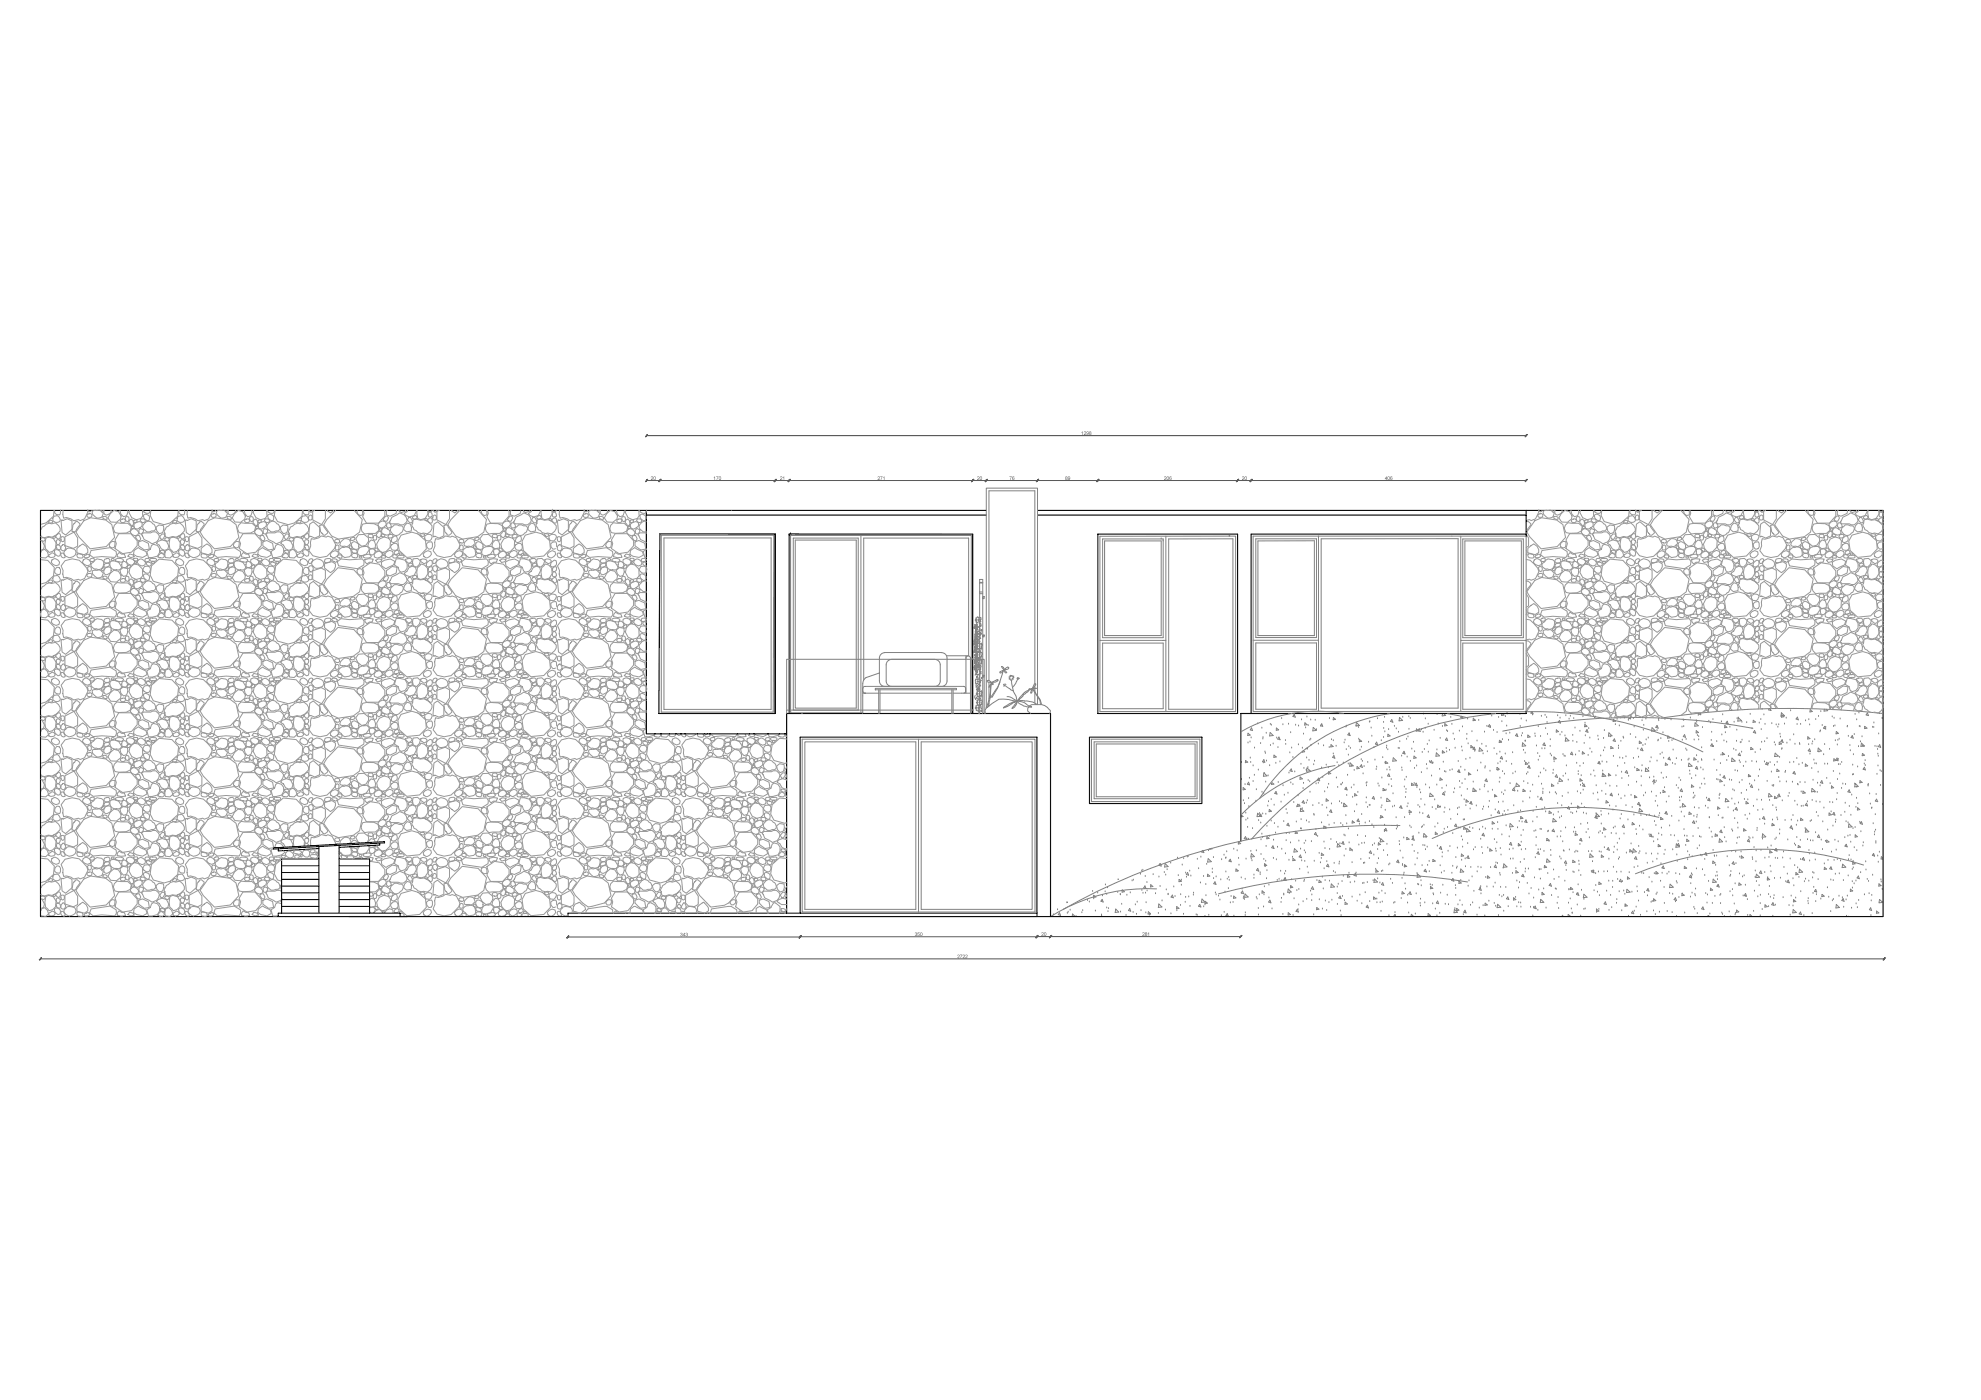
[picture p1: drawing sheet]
<svg xmlns="http://www.w3.org/2000/svg" width="594mm" height="420mm" viewBox="0 0 594 420" stroke-linecap="round" stroke-linejoin="round" font-family="sans-serif">
<g fill="none" stroke="#000" stroke-width=".34">
<path d="M193.8 153.1v67h42.1M193.8 154.5h101.9M295.7 153.1h-283.6v121.9h552.5v-121.9h-253.5M311.1 154.5h146.5M457.6 153.1v7.7M232.4 160.2v53.8v-53.8M232.4 160.2h-34.5l-.3 53.8h34.8M329.2 160.2h41.9v53.8h-41.9zM457.6 160.2h-82.4v53.8M236.6 214v-53.8h55.1v53.8M457.6 213.5v.5h-85.5v38.4M326.7 221.2h33.7v19.9h-33.7z"/>
<path d="M235.9 273.9v-59.9h79.1v61M239.9 273.9v-52.7h71v52.7"/>
</g>
<g fill="none" stroke="#808080" stroke-width=".3">
<path d="M198.3 160.6h33.7l-.1 53h-33.6zM199.1 161.4h32.1v51.4h-32.1zM237.9 161.4h19.4v51.6h-19.4zM238.5 162h18.2v50.4h-18.2zM258.1 160.6v53.2M293.7 173.8v40.2M293.7 174.7h1M293.7 174.9h1M293.7 177.6h1M293.7 178.1h1M294.7 179h.4v.6h-.4zM294.7 173.8v40.2"/>
<path d="M329.8 160.9l40.7-.1v52.7h-40.7zM330.6 161.7h18.2v29.6h-18.2zM331.2 162.3h17v28.4h-17zM348.2 161.7h.1M348.8 162.3h.1M349.6 160.8v52.7M350.4 161.7l19.3-.1v51.2h-19.3zM368.6 160.8h.1M368.7 160.8h.1M376.5 161.6h18.3v29.7h-18.3zM377.2 162.3l16.9-.1v28.5h-16.9zM395.3 160.8v52.7"/>
<path d="M396.1 161.6h41.1v50.8h-41.1zM438 160.9v52.6M438.6 161.7h18.2v29.6h-18.2zM439.2 162.3h17v28.4h-17zM290.4 196.8v-35.4h-31.4v42.6M292 195.5l.2 .1M292.1 200v.4l.1-.1M292.1 195.3h.2M292.2 195.6l-.2 .1M292.2 198.7l.1 .1M292.2 195.6l.1 .1M292.2 194.3h.1"/>
<path d="M292.3 198.8l-.1 .3 .5 .3M292.3 198.1l.1 .3M292.3 195.4l.1 .1M292.4 198.8h.4l.1 .5M292.4 198.8l.3 .6M292.4 198.5v.4M292.4 197.1h.4v.7l-.5-.4 .1-.3M292.4 198.9l-.1 .2M292.4 195.1l-.2 .1M292.4 194.2l-.1 .2M292.4 194.3l-.1 .6 .3 .7 .5-.9M292.4 199.8l-.2 .1"/>
<path d="M292.4 197.1l.4 .5M292.4 197.2v.2M292.4 194.5l.2-.2 .2 .5M292.5 199.7h-.3l-.1 .3M292.5 194.8l-.4 .2-.1 .7 .7-.3-.2-.4M292.5 198.4h.2M292.5 196.7h.2M292.5 195.2l.1 .1M292.5 195.1l-.3 .5M292.5 195h.1M292.5 199.7l.2 .4-.4 .3M292.5 199.8l-.3 .5"/>
<path d="M292.5 199.9l.1 .1M292.6 188.1l-.3 .1M292.6 199.6l-.1 .1M292.6 199.1l-.1 .1M292.6 198.2l-.2 .3M292.6 198v.1M292.6 196.3v.1M292.6 185.3h.3l.2-.3 .3 .5 .7-.3v1.4l-.7-.1-.6 .3v-.6l-.4-.2 .4-.1zM292.6 186.3l.1 .1M292.6 198.2l.2 .1M292.6 197.4l-.1 .1M292.6 196.5l.2 .1"/>
<path d="M292.6 195.7l.2 .6 .1-.1M292.6 194.9l-.1 .1M292.6 194.3h.2M292.7 199.6l-.2 .1M292.7 199.1h.1M292.7 195.7h.1M292.7 194.6l-.1 .1M292.7 194.1h-.2M292.7 194l.1 .8-.6-.5M292.7 199.5l.3 .5M292.7 198.8l-.2 .1M292.7 199.3l-.1 .1"/>
<path d="M292.7 197.4h.2M292.8 187.2l.2 .1-.1 .3zM292.8 197.9l-.5 .2v.6M292.8 195.7v-.2l-.2 .2M292.8 195.5l.3 .2M292.8 199.3h.1M292.8 197.9l.2 .1M292.8 197.9v.1M292.8 197.6l-.1 .1M292.8 197.1l-.3 .1M292.8 195.7l.1 .2M292.8 194.5h.1"/>
<path d="M292.8 195l.5 .7M292.8 198h.2M292.8 198l.1 .1M292.8 198l-.2 .2M292.8 197.6v.2M292.8 197.6h.1M292.8 196.3l-.4 .4-.1-.3M292.8 196.3l.2 .1M292.9 188l.1 .4 .7-.3v.4h.2M292.9 188.7h.2l-.1 .4zM292.9 195.9h-.2M292.9 193.3l.3-.1 .2-.3 .3 .4 .2-.1a.4 .4 0 0 1 .5 .1 .4 .4 0 0 1 .1 .5l-.2 .1v.6l-.6-.1-.6 .3v-.5l-.4-.3 .4-.1z"/>
<path d="M292.9 190.8l-.3 .4 .1 .8 .7-1M292.9 199.8l.2-.1v.3M292.9 199.3l-.1 .6 .2-.3M292.9 195.5l-.1 .2M292.9 195.9l.4-.1 .1-.3 .4 .5 .2-.2a.43 .43 0 0 1 .4 .1 .43 .43 0 0 1 .1 .5l-.2 .2 .1 .5-.6-.1a.42 .42 0 0 1-.4 .2 .42 .42 0 0 1-.4-.2l.2-.3-.4-.1 .4-.2zM292.9 200l.2 .5M292.9 198l.2 .5M293 198l-.3 .6-.3-.1M293 199.4v.1M293 198h.1M293 196.2l-.7 .2 .1 .4 .3 .1 .3-.7-.2 .1M293.1 197.2l-.3 .3a.28 .28 0 0 0-.2 .2 .28 .28 0 0 0 .2 .3l-.4 .1 .4 .2v.6l.6-.3"/>
<path d="M293.1 192.2l-.3 .6 1.1-.3M293.1 197.9v-.2l-.2 .3M293.1 199.7l-.2 .3M293.1 197.7v.1M293.1 195.7l-.1 .2M293.1 196.1l-.2 .1M293.1 191.4l.2 .6M293.1 190.1h.3l-.1 .3zM293.2 188l.2 .1M293.2 186.7l-.3 .1M293.2 199.4l-.5 .1M293.3 197.9l.2 .1-.2 .3z"/>
<path d="M293.3 185.8l.2 .1-.2 .3zM293.3 192.6l-.2 .7M293.3 197.2l.1 .4 .7-.2 .1 .6-.2 .1M293.4 189.5h-.5M293.4 194.6l.6 .9M293.5 198.9l-.2 .2 .4 .2-.2 .4 .2 .1M293.5 189.4l-.3 .3-.6-.2-.1 1.1 .7 .1 .5 .4 .2-.2M293.6 193.7h.2l-.1 .4zM293.6 196.3l.3 .1-.2 .3zM293.6 187.1l.3-.2 .2 .4M293.7 188.8l-.1 .3M293.7 195l-.3 .5"/>
<path d="M293.7 189.4l.4 .3-.2 .5M293.7 191.7l-.8 .5 .7 .1M293.7 191.1l.4 .4M293.9 193l-.2 .2M294 194.4l.2 .5M294 187.6h.2l-.2 .4zM294 191.4l-.1 .1M294 190.5l-.2 .1M294.1 195.2v.3M294.1 198.9h.3l-.2 .3zM294.1 197.1l-.3 .1v.2M294.2 189.9l.1 .1"/>
<path d="M294.3 189h.2l-.2 .4zM294.3 198.5h.1M294.3 192.9v.2M294.4 194.4v.3M294.5 193.3l-.2 .2M294.7 190.5h.4v.6h-.4zM300.3 200l.6 .2 .1 .6M300.3 200l.2 .3 1.4 1.4M329.8 192.1h19.8M330.6 192.9h18.2v19.7h-18.2zM375.7 192.1h19.6M376.5 192.9h18.3v19.9h-18.3z"/>
<path d="M438 192.1h19.6M438.6 192.9h18.2v19.9h-18.2zM235.9 214v-16.2h59.2v16.2M258.7 213.8h-21.6v-53.2h54.1v53.2M292.1 200.2l.1 .1M292.1 200.4h.2M292.1 200h.2M292.2 200.5l-.1 .3 .2 .2M292.3 200.5h.3l.2 .5M292.3 200.5l.3 .5M292.3 200.5h.1M292.3 200.3v.1"/>
<path d="M292.3 200.6v.2M292.3 201l.3 .2M292.4 200.6h.3M292.4 200.1l.1 .1M292.4 208.6l-.1 .6 .3 .7 .5-.9M292.5 200.8l-.1 .2M292.6 202.4l-.3 .1M292.6 200.8h.1M292.6 201v.1M292.6 201v.2M292.7 201.3v.3M292.7 201h.1"/>
<path d="M292.8 201.5h.2l-.1 .4zM292.8 201.6h.2M292.8 209.3l.5 .6M292.8 201l-.1 .2M292.9 202.2l.1 .4 .6-.2 .1 .4h.2M292.9 203h.2l-.1 .3zM292.9 201.2v.1M292.9 207.5h.3l.2-.3 .3 .5 .2-.2a.41 .41 0 0 1 .5 .1 .41 .41 0 0 1 .1 .4l-.2 .2v.6l-.6-.1-.6 .3v-.6l-.4-.2 .4-.1zM292.9 205l-.3 .5 .1 .7 .7-1M292.9 210.2l.4-.1 .1-.3 .4 .4 .2-.1a.43 .43 0 0 1 .4 .1 .43 .43 0 0 1 .1 .5l-.2 .2 .1 .5-.6-.1a.42 .42 0 0 1-.4 .2 .42 .42 0 0 1-.4-.2l.2-.3-.4-.2 .4-.1zM292.9 201.4l.2 .1M293.1 211.4l-.3 .3a.28 .28 0 0 0-.2 .3 .28 .28 0 0 0 .2 .3l-.4 .1 .4 .3v.5l.6-.3"/>
<path d="M293.1 206.6l-.3 .4 1.1-.2M293.1 201.2l-.5 .1 .1 .4 .2-.3M293.1 201.6l-.1 .2-.3-.1M293.1 205.7l.2 .5M293.1 204.4h.3l-.1 .3zM293.2 202.2l.2 .2M293.2 201l-.3 .1M293.3 212.2h.2l-.2 .4zM293.3 200.1h.2l-.1 .4zM293.3 206.9l-.2 .6M293.3 211.5l.1 .3 .7-.1 .1 .5-.2 .2M293.4 203.7l-.5 .1"/>
<path d="M293.4 208.9l.6 .8M293.5 213.2l-.2 .2 .4 .1-.2 .5 .2 .1M293.5 203.6l-.3 .4-.6-.3-.1 1.2 .7 .1 .5 .4 .2-.2M293.6 208h.2l-.1 .3zM293.6 210.6h.3l-.2 .4zM293.6 201.3l.3-.1 .2 .3M293.7 203.1l-.1 .2M293.7 209.3l-.3 .5M293.7 203.7l.4 .3-.2 .5M293.7 206l-.8 .5 .7 .1M293.7 205.4l.4 .4M293.9 207.3l-.2 .2"/>
<path d="M294 208.7l.2 .5M294 201.9h.2l-.2 .3zM294 205.7l-.1 .1M294 204.8l-.2 .1M294.1 200.2v-.7l-.7 .2-.3-.4-.2 .3h-.3l.2 .6-.4 .1 .4 .2-.1 .3 .2 .3 .5-.3h.7l-.1-.6M294.1 209.4v.3M294.1 213.1l.3 .1-.2 .3zM294.1 211.3l-.3 .1v.2M294.2 204.1l.1 .1M294.3 203.3h.2l-.2 .3zM294.3 212.8h.1M294.3 207.2v.2"/>
<path d="M294.4 208.8v.2M294.5 207.6l-.2 .1M294.7 202.6h.4v.5h-.4zM295.7 212.4l-.3 .7v.9M296.5 204.2v-57h13.8v58M296.5 204.7v5.1M296.5 210.8v1M297.2 205.2l-.3 4.1-.8 2.9-.4 .2M297.2 205.2l-.2 .7a18.4 18.4 0 0 1-1.3 6.5M297.4 204.8l-1.2-.2-.3-.2 .1-.2a2.01 2.01 0 0 1 1.8 1M297.5 204.7h.7a.88 .88 0 0 0 1-.9 3.4 3.4 0 0 0-2.7 2.3l.9-1.3 .1 .5 .3 .1v-.2M299.8 204.6l-.7 1.8-1.6 2.7-.6 .1"/>
<path d="M300.9 205.3l.1 .1M301 200.9l-.5 1.4a16.5 16.5 0 0 1-3.2 6.5l-.4 .2M301 200.9l-.6 .9-.5 .1v-.3M301 205.6h.4M301.1 200.9l1.2-.2 .1-.5-.3-.1-2.2 1.4M301.1 200.9a.83 .83 0 0 0 .6 1l.2-.1M301.2 205.8h-.3M301.4 205.1l-.1 .4M301.5 205.8l2.3 1.4M301.6 205.3l-.1 .2M302 209l1.4 .3 1.4 .9M302.5 203l.3 .3"/>
<path d="M302.6 203.3l.3 .5-.4-.1M303.1 203.7l-.1 .4M303.3 204a10.5 10.5 0 0 0 1.4 4.8l.3 1.6 1.1-.2M303.4 202.9l.6-.1-.3 .4 .3 .1-.3 .2M303.5 202.7l-.4 .2v-.3l-.2 .4-.2-.2M303.5 203.7v.3M303.6 203.5l.3 .3M304.8 210.5l-3.9 1.9 .3-.4a8.8 8.8 0 0 1 3.7-1.6l-.2 .2M304.9 210.5l-.1 .9-.6 .7-.8 .5zM304.9 210.4l-.8-.2a11.8 11.8 0 0 0-4.6-.4l-3.5 2.4M304.9 203.5l.1 .1M305 210.2a10.4 10.4 0 0 1 3.1-3l.4-.1-1.6 1.3-.2 .5-1.4 1.3"/>
<path d="M305.1 203.7l-.6 1.4-.9 1.1M305.1 203.3v.1M305.2 203.7l.1 .1M305.4 210.2l-.2 .2M305.5 203.3l-.3 .3M305.6 210.4l1.5 .4 1.4 1 .9 .3a5 5 0 0 1-4.3-1.6M305.7 203.5l-.3 .1M305.9 210.2l1.3 .1M307.2 210.3a4.8 4.8 0 0 1 3.8 1.1M308.4 206.8l2.4-.3-.7-.2-1.4 .7zM308.5 212.1l-.3 .4-.1 .8 .9 .7M308.7 211.8l.7-.4h1.5a4 4 0 0 1 4.1 1.8l-.3 .9"/>
<path d="M309.5 206.6l2.4 3.6 .1 1.2M309.5 206.6l.8 .7 .3 .9 1.3 1.7 .4 1.5M310.1 205.2l.5-.1v.4l-1.1 1.1M310.2 205.2l-1.1 2.8 .3-.2 .1-1.2M310.3 205.8v.6M310.3 206.6v.7M310.3 207.7v3.3M311.1 208.8v-62.4h-15.4v66M311.1 209v2.4M374.2 220l.7 .5-.8 .2zM375.3 218.4l.3 .8-.7-.2zM377.1 217.1h.1"/>
<path d="M378.4 218.5h.1M379.7 220h.1M380.9 219.8l.9 .9-1.1 .1zM380.9 217.3h.1M381.2 217.6h.1M382.7 218.4l.7 .6-.7 .1zM384.3 215.6h.1M384.7 217.4h.1M386.4 217.3h.1M387 219.8h.1M388.1 214.3l.3 .8-.7-.2zM388.5 217.6h.1"/>
<path d="M389.4 217.8h.1M390.3 216h.1M391.3 216.8l.6 .6-.7 .1zM391.5 218.4h.1M391.9 215.1h.1M392.3 217.7h.1M393 216h.1M393.8 218.2l.9 .9-1.1 .2zM394.4 216.1h.1M394.8 218.9h.1M395.3 213.5h-19.6v-52.7h81.9v52.7M395.3 213.5h62.3"/>
<path d="M396 217.9h.1M396.3 217.1l.3 .8-.7-.2zM398.6 215.6h.1M399.8 215.3l.7 .5-.8 .2zM402.8 214a45.8 45.8 0 0 0-30.7 5.6M403.6 218.1h.1M403.8 217.9h.1M404.5 219.9l.3 .8-.7-.3zM406.7 216.8l.9 .8-1 .2zM406.9 217.9h.1M407.4 218.2h.1M410.6 216.6h.1"/>
<path d="M410.8 216.5h.1M411.1 218.4h.1M413 215.6h.1M414.9 216.7h.1M414.9 218.5h.1M415.2 215.2h.1M415.2 219.6h.1M416.4 218.9h.1M416.7 214.1a56.7 56.7 0 0 0-39 25.3M417.3 215.9l.4 .8-.8-.3zM418.1 217.9h.1M418.7 218.7h.1"/>
<path d="M419.3 219.7h.1M419.6 215.2l1 .9-1.1 .1zM420.6 215.2h.1M422.4 215h.1M422.5 218.8h.1M422.9 215.5h.1M424.7 218.7l.7 .5-.8 .1zM425.6 218.6l.3 .8-.7-.2zM426.2 219h.1M426.7 219.7h.1M426.8 214.2h.1M427.3 218.5h.1"/>
<path d="M427.4 215.7h.1M428.2 217.3h.1M430 219.1h.1M430.9 214.3h.1M431.2 217.2h.1M432.5 217.9h.1M432.6 214l-.2 .8 1.1-.2-.6-.6M433.2 217.1l.7 .5-.7 .2zM433.8 219.2h.1M434 219.5h.1M434 214.1l6.1 1.3M435 215.2h.1"/>
<path d="M435.3 217.3h.1M437.6 219.3h.1M438.2 214.9l-.2 .3 .7 .2-.2-.5M438.5 218.1h.1M440 215.7h.1M441.4 219.5h.1M441.8 215.7h.1M441.8 215.5l.6 .6-.7 .1zM443.4 216.1h.1M445.1 219.6h.1M445.8 217.9h.1M446.6 217.4l.3 .8-.7-.3z"/>
<path d="M446.9 218h.1M447.3 214.8h.1M447.8 219.1h.1M448.6 214a112.6 112.6 0 0 0-73.3 37.7M448.9 219.8h.1M449.4 215.2h.1M450.3 214v.6l.7-.1-.6-.5M450.3 216.5h.1M451.4 215h.1M451.8 217.8h.1M451.9 214.1h.1M451.9 214.2h.1"/>
<path d="M452.7 219.9h.1M455.8 214.3h.1M455.8 217.9h.1M456.1 215.7h.1M457.6 213.5a112.5 112.5 0 0 1 53 12.1M457.7 216.3h.1M459.3 213.5l-.3 .4 .7 .3-.3-.7M459.4 213.8h.1M459.5 214.5h.1M461.3 218h.1M462.2 214.9h.1M463.3 214.6h.1"/>
<path d="M463.5 218.6h.1M463.8 215.3h.1M463.9 216.8h.1M466.7 219l.6 .5-.7 .1zM467.1 214.7h.1M467.6 216.1l.3 .8-.7-.2zM467.8 215.4h.1M468.3 219.7h.1M469.5 214.7h.1M470.5 215.7h.1M470.9 214.9h.1M471.9 215.6h.1"/>
<path d="M472.3 218.4h.1M473.7 219.4h.1M474.6 215h.1M475.2 217.4l.7 .5-.8 .1zM475.3 217h.1M475.6 218h.1M475.9 218.9l.3 .8-.7-.2zM476.4 218.6h.1M478.1 215.3h.1M478.4 215.1h.1M481.1 219.2h.1M482.4 219.8l1 .9-1.1 .2z"/>
<path d="M483.7 215.8l.7 .5-.7 .2zM484.4 217.4h.1M484.9 215.8h.1M485.6 217.8h.1M486 215.4h.1M487.1 215.4h.1M488.3 216.1h.1M488.8 215.2l.1 .5-.6-.3 .1-.1M489.7 215.6h.1M490 218.1h.1M492.4 216.2h.1M492.5 215.4h.1"/>
<path d="M492.8 219h.1M492.9 217.6h.1M493.5 215.7h.1M495.4 218.3l.9 .9-1.1 .1zM496.9 219.2h.1M496.9 217.6l.3 .9-.7-.3zM497.3 215.8h.1M497.4 216.2h.1M498.6 219.8h.1M499.2 215.8h.1M501.1 216h.1M504.4 218.1h.1"/>
<path d="M504.7 216h.1M504.9 216.1h.1M504.9 218h.1M506.8 215.4h.1M508.3 216.8l.9 .9-1 .2zM508.6 216.2h.1M508.6 219.2l.7 .6-.7 .1zM508.8 216.7h.1M509.2 214.6h.1M509.8 213.9l.2 .5-.7-.2 .2-.2M510.5 218.3h.1M512.4 216.4h.1"/>
<path d="M512.9 216.8h.1M513.2 219.7h.1M513.6 215.9h.1M516.2 216.5h.1M516.5 214.4h.1M517.2 217.6l.6 .6-.7 .1zM517.3 219.8h.1M517.9 216.4l.3 .8-.7-.2zM518.7 218.2h.1M520 216.7h.1M520.8 219h.1M520.9 215.6h.1"/>
<path d="M521 213h.1M521.2 215.4h.1M521.2 215.3l1 .9-1.1 .1zM522.3 216.7h.1M523.7 216.8h.1M524.8 214.3h.1M525.3 218.6h.1M525.6 218.5a193.4 193.4 0 0 0-75 .8M525.6 216.7l.8-.1-.7-.5-.1 .7M526.1 219.2l.4 .7-.8-.2zM527.5 216.9h.1M528 215.9h.1"/>
<path d="M528.1 218.9h.1M528.4 212.8h.1M528.9 214.5h.1M529.2 217.3h.1M530.6 212.6l-.3 .3 .7 .3-.2-.6M531.3 217.1h.1M532.6 217.5h.1M533.1 218.2h.1M533.4 217.4h.1M534.1 215.1h.1M534.2 213.8l.9 .9-1.1 .1zM534.2 214.5l.7 .5-.7 .1z"/>
<path d="M535.1 217.2h.1M535.6 215.4h.1M536.9 213.2h.1M538.9 217.4h.1M538.9 215.1l.3 .9-.6-.3zM539.9 217.3h.1M541.4 216.2h.1M542.4 215.9h.1M542.6 217.5h.1M542.8 212.9l.6 .6-.7 .1zM544.4 215.9h.1M545.3 214.9h.1"/>
<path d="M545.7 219.6h.1M545.8 219.3h.1M546 213.5h.1M546.4 217.6h.1M547 212.7l-.1 .6 1.1-.1-.5-.5M547.2 217.9l.2 .8-.6-.2zM547.4 218.2h.1M549.4 215.1h.1M549.8 217.9h.1M549.9 215.5h.1M550.2 217.8h.1M550.6 219.5l.7 .5-.8 .1z"/>
<path d="M551.8 215.7h.1M553.9 218.1h.1M554 217.9h.1M556.3 214.3h.1M556.7 216h.1M557.4 213.9h.1M557.5 217.9h.1M557.7 218h.1M559.1 217.9l.7 .6-.7 .1zM559.9 213.9l.4 .8-.7-.2zM561.5 218.2h.1M561.8 218.2h.1"/>
<path d="M561.9 216.9h.1M563.6 214.1h.1M564.3 215.5h.1M564.6 214a257.3 257.3 0 0 0-66.5 1.4M240.5 221.8h69.8v51.8h-69.8zM241.3 222.6h33.3v50.2h-33.3zM275.4 221.8v51.8M276.2 222.6h33.3v50.2h-33.3zM327.3 221.8h32.5v18.7h-32.5zM328.1 222.6h30.8v17h-30.8zM328.7 223.2h29.6v15.8h-29.6zM372.2 228.7h.1"/>
<path d="M372.2 233.9h.1M372.8 236.3l.6 .5-.7 .2zM373.3 235.4h.1M373.4 228.8l.7-.1-.6-.6-.1 .7M374.2 222.9h.1M374.4 239.6h.1M374.4 234.7l.3 .8-.7-.2zM374.6 233.5h.1M374.8 222.6h.1M374.9 227.4h.1M375 228.7h.1M375.2 221.4h.1"/>
<path d="M375.7 234.5h.1M375.7 229.8h.1M376.1 232.6h.1M376.2 224.4h.1M376.7 236.9h.1M377.3 231h.1M378 223.1h.1M378.4 237.7h.1M378.7 221.7h.1M378.7 221.3h.1M378.8 228.9h.1M378.9 238.1h.1"/>
<path d="M379 231.9l.9 .9-1.1 .1zM379 227.9l.3 .8-.7-.2zM379.2 232.1h.1M379.3 225.6h.1M379.4 226h.1M379.5 234.6h.1M379.8 228.3h.1M380.2 232.8h.1M380.7 229.7h.1M381 223.7h.1M381.2 239.9h.1M381.3 235l-.1 .4"/>
<path d="M381.5 234.8l.5 .5h-.8M381.8 223.2h.1M382 226.5l.7 .6-.7 .1zM382.6 229h.1M382.6 237.5l.3 .7-.7-.2zM382.8 221.4h.1M383.2 224.3h.1M383.3 234.7h.1M383.5 221.1l.3 .8-.7-.2zM383.8 228.6h.1M384.7 235.7h.1M385.1 238.6h.1"/>
<path d="M385.4 222.2h.1M385.5 223.3h.1M386.2 238h.1M386.5 231.9h.1M386.8 225.9h.1M387 234.9h.1M387.2 230.7l.3 .7-.7-.2zM387.3 224.4h.1M387.7 227.3h.1M387.7 235.4h.1M388.2 231.6h.1M389.2 238.7h.1"/>
<path d="M389.3 223.4h.1M389.8 233.1l.7 .5-.7 .2zM390.1 229.3h.1M390.5 224.5h.1M390.7 236.6h.1M390.8 225.1l.4 .4-.7 .1v-.2M390.9 235h.1M390.9 220.2h.1M391 230.5h.1M391.7 231.1h.1M391.8 227.4h.1M391.9 230.4l.9 .8-1.1 .2z"/>
<path d="M391.9 224.3l.1 .4-.4-.2M392.2 230.3h.1M392.3 234.2h.1M392.5 228.1h.1M392.7 234.5h.1M392.8 222h.1M392.8 237.7h.1M393 221.8h.1M393.1 223.6h.1M393.9 229.4h.1M394.2 228.4h.1M394.6 235.2h.1"/>
<path d="M395.3 223.2h.1M395.3 235h.1M395.7 234.2l-.7-.2 .4-.6 .3 .8M396.3 230.4h.1M396.6 233.2h.1M396.9 223.7h.1M397.2 237.5h.1M397.7 229.5h.1M398.1 236.4h.1M398.3 230.3h.1M398.4 235.3h.1M398.4 231.5l.6 .6-.7 .1z"/>
<path d="M398.6 224.3h.1M399.1 223.4l.6 .6-.7 .1zM399.2 221.9h.1M399.8 226.2h.1M399.8 222.2h.1M400 226.7l.3 .8-.7-.3zM400.3 229.7a50.2 50.2 0 0 0-28.2 14.8M400.6 223.9h.1M400.7 233.4h.1M400.9 228.8h.1M401.1 236.2h.1M401.4 229.7h.1"/>
<path d="M402.1 235.4h.1M402.2 235.4h.1M402.5 235h.1M402.8 228.9h.1M403 222.9h.1M403.3 222h.1M403.6 236.2l.3 .8-.6-.3zM403.7 224.9h.1M403.8 238.6h.1M404.1 232.6h.1M404.3 229.2h.1M404.3 226.5h.1"/>
<path d="M404.4 224h.1M404.6 220.4h.1M404.8 228.9l1 .9-1.1 .1zM404.9 224.5h.1M405.2 229.8h.1M405.2 236.4h.1M405.6 239.2h.1M406 235.6h.1M406.1 231.1h.1M406.2 238.1l.7 .5-.8 .2zM406.9 230l.7 .5-.7 .1zM407.2 237.7h.1"/>
<path d="M407.4 221.8h.1M407.6 221.8l.7 .6-.7 .1zM407.8 225.1h.1M408.2 227.9h.1M408.2 224.2h.1M408.2 229.4l.3 .8-.7-.2zM408.5 228.4h.1M408.7 232.2h.1M409 230h.1M409.7 235h.1M409.7 239.4h.1M409.7 235.7h.1"/>
<path d="M409.9 234.8h.1M410.1 228.7h.1M410.4 222.7h.1M411.3 220.9h.1M411.9 238.9l.3 .8-.7-.2zM412 224.3h.1M412.3 228h.1M412.7 230.9h.1M412.8 230.1h.1M412.8 222.6l.3 .8-.7-.2zM413.2 235.2h.1M413.5 235.8h.1"/>
<path d="M414.1 239.4h.1M414.2 222.2h.1M414.4 233.4h.1M414.6 227.3h.1M414.7 236.5l.7 .6-.7 .1zM414.9 221.2h.1M415.3 228.9h.1M415.5 228.4l.6 .5-.7 .2zM415.6 237h.1M415.7 224.4h.1M415.8 223.8h.1M415.9 231h.1"/>
<path d="M415.9 239.5l.9 .8-1.1 .2zM416.1 224.9h.1M416.2 220.3l.6 .5-.7 .1zM416.4 235.5h.1M416.4 232.2l.3 .8-.7-.2zM416.6 230.3h.1M416.8 231h.1M417.1 233.9h.1M417.3 236h.1M417.7 238.1h.1M417.8 227.3l.9 .9-1.1 .2zM419.3 224.5h.1"/>
<path d="M419.6 224.5h.1M419.7 222.5h.1M420.3 226.8h.1M420.3 230.4h.1M420.4 231.2h.1M421 225.4l.3 .8-.7-.2zM421.1 236.1h.1M421.2 234h.1M421.4 239.2h.1M421.5 237.8h.1M421.6 236.8h.1M421.7 233.2h.1"/>
<path d="M421.8 221.8h.1M421.9 227.1h.1M422.2 221.1h.1M422.9 228.4h.1M423.3 235l.6 .5-.7 .1zM423.3 224.7h.1M423.8 222.7h.1M424 226.8l.6 .6-.7 .1zM424 235h.1M424.1 230.5h.1M424.2 225.5h.1M424.6 235l.4 .7-.7-.2z"/>
<path d="M424.8 229.8h.1M424.9 236.3h.1M425.7 237h.1M426 237.8h.1M426.1 239.8h.1M426.2 231.8h.1M426.5 225.7h.1M427.1 224.8h.1M427.5 235.5h.1M427.7 229.4h.1M427.9 230.7h.1M428 223.3h.1"/>
<path d="M428.3 225.6h.1M428.5 222.3h.1M428.6 236.4h.1M428.7 228.5h.1M428.8 238l1 .9-1.1 .1zM429.2 228.2l.3 .7-.7-.2zM429.3 232.8h.1M429.7 228.9h.1M430.2 240h.1M430.7 225.9l.9 .8-1 .2zM430.8 235.5h.1M430.9 225h.1"/>
<path d="M431.7 230.8h.1M431.8 221.5h.1M432.4 236.5h.1M432.5 233.9l-.7 .2v-.7l.7 .5M432.5 225.2l.7 .6-.7 .1zM432.8 228.7h.1M432.9 237.7l.3 .8-.7-.2zM433.1 231.5h.1M433.3 237.7h.1M433.5 231.6h.1M433.7 224.5h.1M433.7 235.8h.1"/>
<path d="M433.8 225.6h.1M433.8 221.4l.3 .8-.7-.2zM434.6 225.1h.1M434.8 231.2h.1M435.4 230.9h.1M435.7 220.2h.1M435.9 237.8h.1M436.1 221.8h.1M436.2 236.7h.1M436.3 224.5h.1M437.3 231.6h.1M437.3 228.4h.1"/>
<path d="M437.5 230.9l.3 .8-.7-.2zM437.6 234.5h.1M437.8 236.3h.1M438 230.2h.1M438.2 238.8h.1M438.3 224.1h.1M438.4 235.1h.1M438.4 225.3h.1M439 239.9h.1M439.2 231.1h.1M439.3 233.9h.1M439.5 227.8h.1"/>
<path d="M439.6 240l.7 .5-.7 .1zM439.8 221.8h.1M439.8 220.3h.1M440 236.8h.1M440.2 223.1h.1M440.3 232.5l.7-.2-.7-.5v.7M440.8 227.5h.1M441.1 223.7l.6 .5-.7 .1zM441.7 234.6h.1M441.7 236.4l1 .9-1.1 .2zM442 224.2l.3 .8-.6-.3zM442.1 237.5h.1"/>
<path d="M442.2 225.4h.1M442.9 222.3h.1M443 231.2h.1M443.6 224.3l1 .9-1.1 .2zM443.7 237h.1M444 228.9h.1M444.3 223.3h.1M444.7 226.2h.1M445.1 236.1h.1M445.2 235.6h.1M445.3 230.4h.1M445.3 230h.1"/>
<path d="M445.6 224h.1M445.7 233.7l.3 .8-.7-.3zM446 225.5h.1M446.2 237.6h.1M446.8 231.4h.1M447.5 237.1h.1M448 224.6h.1M448.2 238.4l.6 .5-.7 .1zM448.8 226.3h.1M448.9 230.2l.6 .6-.7 .1zM449.1 229.1h.1M449.1 231.2h.1"/>
<path d="M449.6 234.7h.1M449.6 222.1l.7 .5-.8 .2zM449.7 225.6h.1M449.7 233.4h.1M449.8 228.6h.1M450.1 222.6h.1M450.3 226.9l.2 .8-.6-.2zM450.3 237.8h.1M450.5 221.9h.1M450.5 231.5h.1M450.8 238.3h.1M451.1 232.3h.1"/>
<path d="M451.3 237.2h.1M451.4 226.2h.1M451.6 220.1h.1M451.6 228.5h.1M452.3 222.1h.1M452.8 235.1h.1M453.3 229.3h.1M453.6 225.8h.1M453.6 232.1h.1M453.9 236.4l.3 .8-.7-.2zM454.2 236.4h.1M454.4 231.6h.1"/>
<path d="M454.7 235l.9 .8-1.1 .2zM454.8 220.1l.3 .8-.7-.2zM455.1 237.4h.1M456.2 220.8h.1M456.5 220.1h.1M456.6 222.9l.9 .8-1.1 .2zM456.7 236.8l.7 .5-.8 .2zM456.8 225.1h.1M456.9 234.5h.1M457.2 228.4h.1M457.3 222.3h.1M457.3 225.9h.1"/>
<path d="M457.4 222.3h.1M457.4 228.7l.7 .5-.7 .1zM457.7 232.3h.1M458.1 231.8h.1M458.1 235.1h.1M458.1 220.5l.7 .6-.7 .1zM458.4 228.9h.1M458.5 229.7l.3 .8-.7-.2zM458.7 239.4h.1M458.8 237.5h.1M459.6 235.6h.1M460.2 220.2h.1"/>
<path d="M460.3 220.9h.1M460.7 223.8h.1M461.1 226.1h.1M461.1 239.2h.1M461.3 228.1h.1M461.4 233.1h.1M461.7 227h.1M461.9 231.9h.1M461.9 220.9h.1M462.1 239.2l.3 .8-.6-.2zM462.2 235.3h.1M462.4 224.6h.1"/>
<path d="M462.6 237.6h.1M462.6 238.1h.1M462.7 236.7h.1M462.9 230.7h.1M463 222.9l.4 .8-.7-.2zM463.2 224.6h.1M463.5 231.2h.1M464 220.3h.1M464.6 237.8h.1M464.8 223.9h.1M464.9 226.2h.1M464.9 221.9h.1"/>
<path d="M465.2 226.7h.1M465.2 235.2l.7 .6-.7 .1zM465.7 232h.1M465.7 231.1h.1M466 227.1l.6 .5-.7 .2zM466 228.5h.1M466.4 237.8h.1M466.7 238.2h.1M466.7 232.4l.3 .8-.7-.2zM467.1 235.1h.1M467.6 233.4l.9 .9-1 .2zM467.8 220.5h.1"/>
<path d="M468.5 238.9h.1M468.7 226.4h.1M468.7 232.9h.1M469 226.8h.1M469.3 220.8h.1M469.3 226.9h.1M469.4 232.2h.1M469.5 221.3l.9 .9-1.1 .1zM469.7 229.8h.1M470.2 237.9h.1M470.2 234h.1M471.3 225.6l.3 .9-.7-.3z"/>
<path d="M471.6 220.6h.1M471.6 222.4h.1M472.4 226.5h.1M472.8 229h.1M472.8 222.7h.1M473 237.5h.1M473.2 232.3h.1M473.2 231.5h.1M473.5 225.4h.1M473.7 229.9h.1M473.8 233.6l.6 .6-.7 .1zM473.9 235.6h.1"/>
<path d="M474 238.1h.1M474.1 232.7h.1M474.5 235.1h.1M474.5 225.5l.6 .6-.7 .1zM474.7 237h.1M474.8 229.1h.1M474.9 235.2l.3 .8-.7-.2zM475 223h.1M475.4 220.7h.1M476.2 226.6h.1M476.7 221.4h.1M476.8 224.7h.1"/>
<path d="M477 232.5h.1M477.3 225.7h.1M477.7 238.2h.1M477.9 231.3h.1M478.2 232.9h.1M478.6 235.7h.1M479 237.9h.1M479.1 220.9h.1M479.2 240h.1M479.2 221.9h.1M479.5 228.4l.3 .8-.7-.2zM480 226.8h.1"/>
<path d="M480.3 237.4h.1M480.4 228.6h.1M480.6 231.3h.1M480.6 232l.9 .8-1.1 .2zM480.8 232.6h.1M480.8 221.5h.1M480.8 225.2h.1M481.2 224.4h.1M481.5 238.3h.1M481.5 235.2h.1M481.8 228.7h.1M482.3 232.1l.7 .5-.7 .2z"/>
<path d="M482.7 235.8h.1M482.9 221h.1M483 224.6l.7-.1-.7-.5v.6M483.1 238.7h.1M483.2 238l.3 .8-.7-.3zM483.8 226.9h.1M484.1 221.7l.3 .7-.7-.2zM484.5 232.7h.1M484.8 235.9h.1M485 229.9h.1M485.3 238.5h.1M485.3 224.5h.1"/>
<path d="M485.3 223.8h.1M485.7 227.4h.1M486 222.4h.1M486.1 239.6h.1M486.2 231.7h.1M486.3 233.6h.1M486.6 227.5h.1M486.7 221.2h.1M486.8 221.5h.1M487.2 229h.1M487.2 238.9h.1M487.5 227h.1"/>
<path d="M487.7 231.2l-.4 .5 .8 .3-.3-.8M488.3 235.6h.1M488.4 232.9h.1M488.9 220.4h.1M489.1 238.6h.1M489.8 227.5h.1M490.1 238.6l.7 .6-.7 .1zM490.2 230.3h.1M490.5 221.3h.1M490.7 234.7h.1M490.8 230.5l.7 .6-.7 .1zM491.1 224.7h.1"/>
<path d="M491.3 227.2h.1M491.6 222.3l.6 .6-.7 .1zM492.1 233h.1M492.1 235.8h.1M492.2 231.3h.1M492.3 224.4l.3 .8-.7-.2zM492.4 229.7h.1M492.6 223.7h.1M492.8 238.7h.1M493.3 223.4h.1M493.4 237.9h.1M493.5 230.4l.9 .9-1.1 .1z"/>
<path d="M493.6 222h.1M494.2 221.4h.1M494.3 230.5h.1M494.6 233.4h.1M494.7 228.6h.1M495.1 227.3h.1M495.2 237.6h.1M495.9 233.1h.1M495.9 235.2h.1M496 233.9l.3 .8-.7-.2zM496.6 238.9h.1M496.6 234.4h.1"/>
<path d="M496.9 228.3h.1M497.1 222.3h.1M497.2 222h.1M497.8 226.3h.1M497.9 238h.1M498 221.6h.1M498.1 232h.1M498.4 225.9h.1M498.7 233.5h.1M498.8 227.5h.1M499.1 236.3h.1M499.3 237.6l-.7 .2 .1-.7 .6 .5"/>
<path d="M499.4 228.9l.6 .6-.7 .1zM499.7 233.3h.1M500.1 220.8l.7 .5-.8 .2zM500.4 222.4h.1M500.4 239h.1M500.5 227.2l.3 .8-.6-.3zM501.3 222.2h.1M501.5 229h.1M501.7 225h.1M501.8 221.7h.1M502.3 229.3h.1M502.7 227.6h.1"/>
<path d="M502.7 235.7h.1M503.2 236.5h.1M503.5 233.4h.1M503.6 239.3h.1M503.9 234.2h.1M504.2 239.2h.1M504.2 228.1h.1M504.2 236.7l.3 .8-.7-.2zM504.4 222h.1M505.1 220.4l.3 .8-.7-.3zM505.5 224.7h.1M505.6 221.8h.1"/>
<path d="M505.8 225.1h.1M506.2 228h.1M506.4 227.7h.1M506.4 228.9l1 .9-1.1 .2zM506.6 231.3h.1M506.7 232.3h.1M507.1 236.1l.8-.1-.7-.5-.1 .7M507.2 233.6h.1M507.7 239.4h.1M507.8 238h.1M508 239.3h.1M508 227.3l.6 .6-.7 .1z"/>
<path d="M508 222h.1M508.2 238.8h.1M508.5 232.8h.1M508.7 226.7h.1M508.8 229.9l.3 .8-.7-.2zM509 220.7h.1M509.1 228.6h.1M509.3 222h.1M509.3 221h.1M509.7 236.4h.1M510 230.4h.1M510.2 227.9h.1"/>
<path d="M510.2 224.3h.1M510.2 235.3h.1M510.3 228.1h.1M510.7 231h.1M511 233.7h.1M511.2 235.3h.1M511.7 239.4h.1M512.4 239.5l.3 .8-.6-.3zM513.1 222.1h.1M513.3 223.1l.3 .9-.7-.3zM513.8 224h.1M514 228h.1"/>
<path d="M514.8 233.9h.1M514.8 231.2h.1M514.8 222.5h.1M515.1 234h.1M515.5 239.6h.1M515.5 238.6h.1M515.7 238.3h.1M515.7 233.9l.7 .6-.7 .1zM515.8 232.6h.1M515.9 229.1h.1M516 226.5h.1M516.3 220.5h.1"/>
<path d="M516.5 225.8l.6 .5-.7 .2zM516.9 222.3h.1M517 235.7h.1M517 232.7l.3 .8-.7-.2zM517.5 239.5l.9 .9-1.1 .1zM517.7 222.6h.1M517.8 228.1h.1M518.3 227h.1M518.6 234h.1M519.2 234.1h.1M519.3 239.7h.1M519.3 227.4l1 .9-1.1 .1z"/>
<path d="M519.6 237h.1M519.8 224.8h.1M520 237.2h.1M520.3 231.2h.1M520.5 225.1h.1M520.7 222.4h.1M521 231.4h.1M521.5 228.3h.1M521.5 234.8h.1M521.6 225.9l.3 .8-.7-.2zM521.8 228.8h.1M521.8 222.8h.1"/>
<path d="M522 222.7h.1M522.1 238h.1M522.2 225.6h.1M522.3 234.1h.1M522.3 222h.1M522.8 229.9h.1M523.1 239.8h.1M523.5 228.7h.1M523.7 237.1h.1M524.1 240h.1M524.3 232.3l.6 .6-.7 .1zM524.5 222.5h.1"/>
<path d="M524.6 235.3h.1M525 224.2l.6 .6-.7 .1zM525.2 235.5l.3 .8-.7-.3zM525.3 228.4h.1M526.1 234.2h.1M526.3 225.8h.1M526.7 228.6h.1M526.8 240h.1M527.3 232.9h.1M527.3 237h.1M527.6 231h.1M527.8 224.9h.1"/>
<path d="M528.2 222.7h.1M529.1 228.6h.1M529.1 222.5h.1M529.8 228.7l.3 .8-.7-.3zM529.8 221.6h.1M529.9 234.4h.1M530.3 229.1h.1M530.4 238.1l.9 .8-1 .2zM530.8 228.8h.1M531.1 231.6h.1M531.4 235.7h.1M531.7 235.9h.1"/>
<path d="M531.8 235.6h.1M532 222.8h.1M532.1 229.6h.1M532.1 238.9l.7 .5-.8 .2zM532.3 225.9l.9 .9-1.1 .2zM532.3 223.5h.1M532.8 230.8l.7 .5-.7 .1zM532.9 228.7h.1M533.1 239.3h.1M533.4 233.3h.1M533.4 238.2l.4 .8-.7-.2zM533.5 222.6l.7 .6-.7 .1z"/>
<path d="M533.6 227.2h.1M533.7 234.5h.1M533.7 220.3h.1M533.9 221.1h.1M534.2 224.8h.1M534.3 224.6h.1M534.4 221.9l.3 .8-.7-.2zM535.3 231.7h.1M535.4 231.4h.1M535.6 234.6h.1M535.8 222.9h.1M536.2 238.9h.1"/>
<path d="M536.5 238h.1M536.7 228.8h.1M536.7 222h.1M537.5 234.7h.1M537.8 220.4h.1M537.8 228.7h.1M538.2 223.3h.1M538.3 232.3l-.7-.3 .4-.6 .3 .9M538.8 227.6h.1M539 235.3h.1M539.2 235.5h.1M539.4 229.4h.1"/>
<path d="M539.6 223.1h.1M539.7 223.4h.1M539.7 234.7h.1M540.1 237.6h.1M540.4 229h.1M540.6 237.3l.7 .6-.7 .1zM541.2 234.8h.1M541.4 229.2l.6 .6-.7 .1zM542.1 221l.6 .6-.7 .1zM542.3 223.4h.1M542.6 224.7l.3 .8-.7-.3zM542.7 226.2h.1"/>
<path d="M543.3 230.6h.1M543.3 223.2h.1M543.3 236.5l1 .9-1.1 .1zM543.5 222.6h.1M543.6 234.1h.1M543.9 228h.1M544.1 221.9h.1M544.2 229.1h.1M544.2 237.7h.1M544.6 229.2h.1M544.9 237.7h.1M545 235h.1"/>
<path d="M545.2 231.7h.1M545.2 224.4l.9 .9-1 .1zM545.4 225.6h.1M545.8 235.8h.1M546.3 234.2l.3 .8-.7-.2zM546.8 226.4h.1M547.1 223.4h.1M547.2 229.2h.1M547.7 233.5h.1M548 229.2h.1M548.6 224.8h.1M548.8 235.1h.1"/>
<path d="M549.2 235.8l.6 .5-.7 .1zM549.7 231.4h.1M549.8 228.3l.7-.2-.6-.5-.1 .7M550.3 222.2h.1M550.7 239.9h.1M550.8 227.4l.3 .8-.6-.2zM550.9 238.1h.1M550.9 223.5h.1M551 233.9h.1M551.1 222.1h.1M551.2 227.8h.1M551.3 229.4h.1"/>
<path d="M551.5 221.8h.1M551.6 232.2h.1M551.8 229.4h.1M552.2 236.5h.1M552.2 228.7h.1M552.6 235.2h.1M553.4 235.3h.1M554.2 220.9h.1M554.5 237l.3 .8-.7-.3zM554.7 223.7h.1M554.8 225.2h.1M555.2 238.5h.1"/>
<path d="M555.4 220.7l.3 .8-.7-.3zM555.5 232.5h.1M555.5 229.5h.1M555.7 232.4h.1M555.7 226.4h.1M556 220.4h.1M556.1 235.2h.1M556.3 235l.9 .9-1.1 .2zM556.3 235.3h.1M556.7 239.5h.1M556.8 236.1h.1M557 230.1h.1"/>
<path d="M557.3 224h.1M557.9 222.6h.1M558.3 221h.1M558.4 234.7l-.8 .2 .1-.7 .7 .5M558.5 223.8h.1M558.5 226l.6 .6-.7 .1zM558.7 223.9h.1M559 229.2h.1M559 230.2l.3 .8-.6-.2zM559.1 223.8l-1.1 .1 .2-1 .9 .9M559.3 228.2h.1M559.3 229.7h.1"/>
<path d="M560.1 235.5h.1M560.1 235.8h.1M560.2 235.3h.1M560.6 238.2h.1M562.2 223.9h.1M562.6 238.3h.1M562.7 239.7l.3 .8-.7-.2zM562.8 224h.1M562.8 232.3h.1M563 224.8h.1M563.1 226.2h.1M563.1 229.8h.1"/>
<path d="M563.2 226.9h.1M563.3 220.2h.1M563.6 223.4l.3 .8-.7-.2zM563.7 231.2h.1M563.9 235.6h.1M564.1 231.5h.1M347.8 259l-.3 .6 .7 .2-.3-.8M349.4 259.1l.9 .9-1.1 .1zM351 258.9h.1M353.1 257.4h.1M354.5 259.5h.1M354.9 257.6h.1"/>
<path d="M356 257.1h.1M356.3 257h.1M359 257.8h.1M360.1 257.1h.1M360.7 255.1l.3 .7-.7-.2 .2-.4M361.8 259.3h.1M362.3 257.6l.9 .9-1.1 .1zM362.4 255.2h.1M363.2 254.5l.3 .1-.8 .2 .1-.2M363.8 257.3h.1M366.3 257.9h.1M367 256.6h.1"/>
<path d="M367.5 257.5h.1M367.6 257.4h.1M367.8 255.5h.1M368.9 257.8l.3 .7-.7-.2zM369.9 254.8h.1M371 255.2h.1M371.3 252.5l.7 .6-.7 .1zM371.4 257.5h.1M371.5 259.6h.1M372.1 244.7v-.3l.6 .6-.6 .1M372.8 240.2h.1M373.2 241.1h.1"/>
<path d="M373.5 251l.3 .8-.7-.2zM373.5 243.9h.1M373.6 246.1h.1M373.6 257.7h.1M373.9 251.7h.1M374.1 248.2h.1M374.1 245.6h.1M374.3 251.8h.1M374.5 242h.1M375.1 255.4h.1M375.2 257.7h.1M375.2 256.1l.9 .9-1 .1z"/>
<path d="M375.4 258.2h.1M375.6 248.6h.1M376.6 240.4h.1M376.7 255.2h.1M377.1 244l.9 .9-1.1 .1zM377.4 246.2h.1M377.6 244.1h.1M378 246.9h.1M378 244.2l.3 .8-.7-.2zM378.1 251.9h.1M378.1 256.3h.1M378.4 250.2h.1"/>
<path d="M378.6 251.2h.1M378.6 244.2h.1M379 257.8h.1M379.2 259.1l.6 .5-.7 .2zM379.4 260h.1M379.5 258.4h.1M379.6 244.3h.1M379.6 253.9h.1M379.9 247.9h.1M379.9 251l.6 .5-.7 .1zM380.1 241.8h.1M380.4 240.5h.1"/>
<path d="M380.6 242.8l.6 .6-.7 .1zM380.7 250.9h.1M381.2 246.3h.1M381.7 253.8l.3 .8-.7-.3zM381.8 257.5h.1M381.9 252.1h.1M382.1 241.6h.1M382.1 247.1h.1M382.5 249.9h.1M382.7 257.9h.1M383.1 254.2h.1M383.2 248.2h.1"/>
<path d="M384.1 240.6h.1M384.3 254.8h.1M384.9 246.5h.1M385.4 256.1h.1M385.6 252.2h.1M385.6 242.9h.1M385.7 250.1h.1M385.9 244h.1M386.2 247l.4 .8-.7-.3zM386.5 258.1h.1M386.6 250h.1M387 252.9h.1"/>
<path d="M387.6 257.2h.1M387.7 257.5l.7 .6-.8 .1zM387.9 240.8h.1M388.1 254.6l1 .9-1.1 .1zM388.4 249.4l.7 .5-.7 .2zM388.7 246.6h.1M388.8 242h.1M389.5 252.3h.1M389.5 241.6h.1M389.8 241.8l-.7 .1v-.6l.7 .5M389.9 256.5l.3 .8-.7-.2zM390 254.7h.1"/>
<path d="M390 248.6h.1M390.1 245.9h.1M390.2 248.7h.1M390.3 258.2h.1M390.5 242.6h.1M390.8 240.2l.4 .8-.8-.2zM390.9 243.3l-1 .2 .1-1 .9 .9M391.1 253h.1M391.1 255.2h.1M391.2 258.4h.1M391.4 255.9h.1M391.5 252.3h.1"/>
<path d="M391.7 240.9h.1M391.7 246.3h.1M392 240.2h.1M392.5 246.7h.1M393.2 252.5h.1M393.7 241.7h.1M393.9 244.3h.1M394 244.6h.1M394.1 258.4h.1M394.5 249.7l.3 .8-.7-.2zM394.6 248.8h.1M395.1 250.9h.1"/>
<path d="M395.5 241.1h.1M395.6 256h.1M395.9 258.8h.1M396.2 257.5h.1M396.2 256l.7 .5-.7 .1zM396.3 246.9h.1M396.4 241.6h.1M397 247.8l.6 .6-.7 .1zM397 252.6h.1M397.3 254.6h.1M397.5 248.5h.1M397.5 248.2h.1"/>
<path d="M397.6 240.3l.7-.1-.6-.5-.1 .7M397.8 242.4h.1M397.8 258.5h.1M398.1 244.7h.1M398.5 247.5h.1M398.7 254.8h.1M399.1 251.9h.1M399.1 243l.3 .8-.7-.3zM399.2 241.2h.1M400 247h.1M400 259h.1M400.8 252.7h.1"/>
<path d="M401.1 253.1l.9 .9-1.1 .1zM401.5 259.2h.1M401.6 258.6h.1M401.7 240.5h.1M401.8 253.1h.1M402 247.1h.1M402.3 241h.1M402.6 247.7h.1M402.7 252.5l.3 .8-.7-.2zM403 241l.9 .9-1.1 .1zM403 241.3h.1M403 250.5h.1"/>
<path d="M403 256.8h.1M403.2 242.1h.1M403.3 250.8h.1M403.6 254.8h.1M403.6 244.7h.1M403.8 247.2h.1M404.3 248.7h.1M404.5 252.9h.1M404.8 254.4l.6 .5-.7 .2zM405.4 258.8h.1M405.5 255.3h.1M405.5 246.3l.6 .5-.7 .1z"/>
<path d="M406.1 243.5h.1M406.8 241.5h.1M407.1 250.7h.1M407.3 245.7l.3 .8-.7-.2zM407.5 253.5h.1M407.6 247.3h.1M408 257.8h.1M408.3 244.4h.1M408.3 253h.1M408.8 259h.1M409.1 253h.1M409.2 258.9h.1"/>
<path d="M409.4 246.9h.1M409.4 251h.1M409.6 240.8h.1M410.1 242.2h.1M410.6 241.6h.1M410.6 257.6h.1M410.6 246.5h.1M410.8 241.6h.1M411 255.3l.3 .7-.7-.2zM411.4 247.4h.1M411.6 253.6h.1M411.9 256.5h.1"/>
<path d="M411.9 248.3h.1M412.1 253.2h.1M413 259h.1M413.1 254.9h.1M413.3 257.6h.1M413.6 251.6h.1M413.8 245.5h.1M414 253.3l-.7 .2v-.7l.7 .6M414 244.7l.7 .5-.7 .1zM414 251.6l.9 .9-1.1 .1zM414.1 242.3h.1M414.4 241.7h.1"/>
<path d="M414.5 245.2h.1M414.9 255.2h.1M415.1 249.5h.1M415.1 249.1h.1M415.2 247.6h.1M415.4 243.1h.1M415.5 248.5l.3 .8-.6-.2zM415.9 253.3h.1M416 256.6h.1M416.4 259.5h.1M416.7 259.2h.1M417.6 242.1h.1"/>
<path d="M418.1 241.9h.1M418.6 245.3h.1M418.7 248.7h.1M418.9 247.7h.1M419 248.2h.1M419.2 258l.3 .8-.7-.2zM419.6 252.4h.1M419.6 253.4h.1M419.8 247.7a195 195 0 0 0-101 25.1M419.9 255.3h.1M420.1 241.7l.3 .8-.7-.2zM420.5 259.3h.1"/>
<path d="M420.5 259.6h.1M420.7 257.4h.1M420.9 251.4h.1M421.2 245.3h.1M421.8 259.9l-.7 .2v-.7l.7 .5M421.8 251.2l.7 .6-.7 .1zM421.9 242h.1M422.2 241.1h.1M422.6 243.1l.6 .5-.7 .2zM422.7 244.4h.1M422.7 247.8h.1M423.1 248.3h.1"/>
<path d="M423.5 253.6h.1M423.5 251.1h.1M423.7 251.3l.3 .8-.6-.3zM423.8 251h.1M424 255.5h.1M424.3 259.5h.1M424.9 257.6h.1M425.1 256h.1M425.2 241.6h.1M425.4 249.9h.1M425.7 242.2h.1M425.7 243.9h.1"/>
<path d="M426.3 248.3h.1M426.4 259.7h.1M426.5 248h.1M426.6 244.1h.1M426.7 253.6h.1M427 247.6h.1M427 250.1l.9 .9-1.1 .1zM427.2 253.7h.1M427.2 241.5h.1M427.4 254.9h.1M427.6 251.3h.1M427.9 254.1h.1"/>
<path d="M428.1 259.6h.1M428.3 244.5l.3 .8-.7-.3zM428.5 258.4h.1M429.5 242.3h.1M429.7 257.8l.7 .5-.8 .2zM430.3 248.1h.1M430.4 249.7l.6 .5-.6 .1zM430.6 242.8h.1M431 253.8h.1M431.1 247.1h.1M431.1 241.5l.7 .6-.8 .1zM431.8 259.7h.1"/>
<path d="M431.9 242.1h.1M432 254l.3 .8-.7-.2zM432 254.3h.1M432.4 257.1h.1M432.5 255.8h.1M432.8 249.8h.1M433 243.7h.1M433.1 248.8h.1M433.2 242.4h.1M434 248.3h.1M434.2 255.4h.1M434.7 243h.1"/>
<path d="M434.8 254h.1M435 245.8h.1M435.6 259.9h.1M435.6 250.1h.1M436.5 257.3h.1M436.5 247.2l.3 .8-.6-.2zM437 254.4h.1M437 242.6h.1M437 244.4h.1M437.3 248.4h.1M437.5 242.3h.1M437.8 248.4h.1"/>
<path d="M438.2 251h.1M438.2 256.2l.7 .6-.8 .1zM438.3 258.1h.1M438.5 252h.1M438.6 254.1h.1M438.8 246h.1M438.9 248.1l.7 .5-.7 .2zM439.1 245.9h.1M439.3 257.7h.1M439.5 248.8h.1M439.5 241.7h.1M439.9 248.6l.9 .8-1.1 .2z"/>
<path d="M440.1 253.1h.1M440.2 256.8l.3 .8-.7-.2zM440.7 248.3h.1M440.8 242.7h.1M441.1 240.5l.3 .8-.7-.3zM441.6 248.5h.1M441.8 254.9h.1M442.3 254.3h.1M442.7 241.8h.1M443.6 248.9h.1M444 251.8h.1M444.3 254.3h.1"/>
<path d="M444.5 256h.1M444.6 242.8h.1M444.6 248.2h.1M444.8 250l.3 .8-.7-.2zM444.8 242.1h.1M445.4 248.7h.1M446.1 254.4h.1M446.3 242.2h.1M446.6 240.4h.1M446.7 254.6l.7 .6-.7 .1zM447.1 244.7h.1M447.5 248.8h.1"/>
<path d="M447.5 246.5l.6 .6-.7 .1zM448.1 251.9h.1M448.3 243h.1M448.4 259.5l.3 .8-.7-.2zM448.5 254.7h.1M448.6 258.9h.1M448.6 255.4h.1M448.8 252.8h.1M449 259h.1M449.1 246.8h.1M449.1 248.8h.1M449.3 240.7h.1"/>
<path d="M449.4 243.2l.3 .8-.7-.2zM449.9 254.6h.1M450.1 256.5h.1M450.3 250.5h.1M450.6 244.4h.1M450.7 240.6h.1M451.1 243.4h.1M451.4 244.4h.1M451.6 247.7h.1M452.2 243.1h.1M452.5 251h.1M452.6 254.9h.1"/>
<path d="M452.8 247.1l.9 .9-1 .1zM452.9 248.9h.1M452.9 257.7h.1M453 252.7l.3 .8-.7-.2zM453.7 254.7h.1M453.7 257.7h.1M453.9 241.7h.1M455 248.3h.1M455.2 243.6h.1M455.3 253.1l.6 .5-.7 .2zM455.5 246.4h.1M455.9 258.7h.1"/>
<path d="M455.9 243.3h.1M456.1 250.7h.1M456.1 252.7h.1M456.2 254.9h.1M456.4 246.6h.1M456.6 240.5h.1M456.6 245.5l-.7 .1 .1-.6 .6 .5M456.7 249.1h.1M457 257.9h.1M457.4 254.8h.1M457.6 246l.3 .8-.7-.2zM459.6 246.6h.1"/>
<path d="M459.7 243.4h.1M460 249.4h.1M460.4 257.3h.1M460.5 249.2h.1M460.6 253.7h.1M460.6 251.3h.1M460.7 242.2h.1M460.9 245.2h.1M461.2 254.9h.1M461.2 255.5l.4 .8-.8-.2zM461.8 248.8h.1M461.9 254.9h.1"/>
<path d="M462.1 248.8h.1M462.4 242.8h.1M463 255.4h.1M463.1 259.6l.7 .6-.8 .1zM463.2 242.4h.1M463.5 243.6h.1M463.8 251.5l.7 .6-.7 .1zM463.9 257.7l.9 .8-1.1 .2zM464.1 249.5h.1M464.3 249.4h.1M464.5 252.4h.1M464.6 243.3l.6 .6-.7 .1z"/>
<path d="M465 255.1h.1M465 256.7h.1M465.7 245.5l1 .9-1.1 .2zM465.8 244.5h.1M465.8 248.8l.3 .7-.7-.2zM466.9 251.1h.1M467.1 241.1h.1M467.2 243.7h.1M467.6 245.4h.1M467.7 257.1h.1M467.9 251h.1M468 249.5h.1"/>
<path d="M468.1 257.7h.1M468.2 245h.1M468.3 241.7h.1M468.6 252.5h.1M468.8 255.2h.1M469 255.4h.1M469.4 248.4h.1M469.5 258.3l.3 .8-.7-.3zM469.5 259.7h.1M470.4 242l.3 .8-.7-.3zM470.6 255h.1M471 243.8h.1"/>
<path d="M471.2 241.2h.1M471.5 244.1h.1M471.6 258.1l.7 .5-.7 .2zM471.8 249.7h.1M472.1 248.3h.1M472.2 255.7h.1M472.3 249.9l.7 .6-.7 .1zM472.5 249.7h.1M472.6 255.4h.1M472.7 243.6h.1M473.1 255.5h.1M473.1 241.8l.6 .5-.7 .2z"/>
<path d="M473.4 258.4h.1M473.5 259.4h.1M473.7 253.3h.1M474 247.3h.1M474 251.5l.3 .8-.6-.2zM474.3 241.2h.1M474.8 243.9h.1M475.1 242.2h.1M475.6 249.8h.1M475.7 244.2h.1M476 247h.1M476.2 248.8h.1"/>
<path d="M476.3 255.5h.1M476.6 251.3h.1M476.6 257.2l1.1-.1-.9-.9-.1 1M477.3 255.5h.1M477.5 258.5h.1M478.6 244.1h.1M478.6 244.7l.3 .8-.7-.2zM478.7 244.1l.9 .9-1.1 .1zM479.4 249.9h.1M479.5 255.5h.1M479.8 249.5h.1M480.1 243.4h.1"/>
<path d="M480.1 255.7h.1M480.1 247.2h.1M480.1 244.5h.1M480.2 256.5l.7 .6-.8 .1zM480.5 250h.1M480.9 248.3l.6 .6-.6 .1zM481.1 254.3h.1M481.3 251.1h.1M481.6 240.2l.7 .6-.8 .1zM482.3 254.3l.3 .8-.7-.3zM482.3 244.2h.1M482.4 257.7h.1"/>
<path d="M482.6 241.8h.1M483.1 250h.1M483.7 243h.1M483.8 248.4h.1M483.9 255.8h.1M484 254.1h.1M484.3 248.1h.1M484.5 242h.1M484.6 250.2h.1M484.9 255h.1M485 253h.1M485.3 257.8h.1"/>
<path d="M485.6 257.3h.1M485.6 251.7h.1M485.8 245.7h.1M486.1 244.4h.1M486.8 247.5l.3 .8-.7-.3zM487 250.2h.1M487.5 241.7h.1M487.7 255.9h.1M488.1 246h.1M488.7 254.9l.7 .6-.8 .1zM489.1 253.2h.1M489.4 242.2h.1"/>
<path d="M489.5 256h.1M489.5 246.8l.6 .5-.7 .1zM489.7 254.6l.9 .9-1 .2zM489.9 244.5h.1M490.5 257l.3 .8-.7-.2zM490.6 248.9h.1M490.7 250.3h.1M491.1 260h.1M491.4 253.9h.1M491.4 240.7l.3 .8-.7-.2zM491.4 256h.1M491.6 247.9h.1"/>
<path d="M491.6 242.5l.9 .9-1.1 .2zM491.7 241.8h.1M491.7 255.5h.1M491.9 241.8h.1M492 244.7h.1M492.6 249h.1M493.6 256.1h.1M493.7 244.7h.1M493.9 259h.1M494.5 250.5h.1M494.5 244.5h.1M495 250.2l.4 .8-.7-.2z"/>
<path d="M495.2 256.2h.1M495.6 258.6h.1M495.7 251.2h.1M495.8 252.5h.1M496.1 246.5h.1M496.1 244.8h.1M496.4 240.4h.1M496.5 247.7h.1M496.8 257.8h.1M497 241.8h.1M497.1 251.9h.1M497.1 256.2h.1"/>
<path d="M497.2 253.3l.7 .6-.7 .1zM497.4 250.2h.1M497.4 245.2a104.5 104.5 0 0 0-68 6.4M497.5 244.8h.1M497.6 244.1h.1M498 245.2l.6 .6-.7 .1zM498 259.1h.1M498.2 248.4h.1M498.3 250.6h.1M498.7 259.8l.3 .8-.7-.2zM499 256.3h.1M499.3 255.1h.1"/>
<path d="M499.6 243.5l.3 .8-.7-.2zM499.7 240.6h.1M500.6 247.8h.1M501 250.6h.1M501.3 244.9h.1M501.6 254.9h.1M502.1 250.8h.1M502.5 254.2l1.1-.1-.9-.9-.2 1M502.8 256.5h.1M502.9 258.4h.1M503.2 252.4h.1M503.3 253l.3 .8-.7-.2z"/>
<path d="M503.4 246.3h.1M503.7 240.3h.1M503.8 242.3h.1M504.1 243.6h.1M504.6 241.1l.9 .8-1.1 .2zM504.9 248.9h.1M505 245h.1M505.1 259.9l.6 .5-.7 .2zM505.1 250.8h.1M505.5 253.6h.1M505.8 251.8l.6 .5-.7 .1zM505.8 250.9h.1"/>
<path d="M506 257.9h.1M506 255.5h.1M506.5 243.6l.6 .6-.7 .1zM506.6 256.6h.1M507.4 257h.1M507.7 251h.1M507.9 246.3l.3 .7-.7-.2zM507.9 244.9h.1M508.1 242.3h.1M508.6 246.6h.1M508.8 245.2h.1M508.9 244.6h.1"/>
<path d="M508.9 254.6h.1M509.2 248.5h.1M509.4 242.5h.1M509.6 253.8h.1M509.6 251h.1M509.9 256.6h.1M510 251.2h.1M510.3 256.8h.1M511.2 257.8h.1M511.4 241.9h.1M511.5 255.8l.3 .8-.7-.3zM512.1 242.5h.1"/>
<path d="M512.5 245.3h.1M512.5 248.5h.1M512.6 245.3h.1M513.1 249.6h.1M513.4 251.2h.1M513.6 258.3l.7 .6-.8 .1zM513.7 255.1h.1M514 256.8h.1M514.1 256.9h.1M514.3 250.2l.7 .6-.7 .1zM514.4 259.6h.1M514.7 256.8h.1"/>
<path d="M515 250.8h.1M515.1 242.1l.6 .5-.7 .1zM515.2 244.7h.1M515.6 251.6l.9 .9-1.1 .2zM516.1 249l.3 .8-.7-.2zM516.4 245.5h.1M516.6 245.4h.1M517 248.3h.1M517.1 251.3h.1M517.6 252.6h.1M517.9 257h.1M518.2 242.3h.1"/>
<path d="M518.5 259.7h.1M519.3 255.4h.1M519.3 248.9h.1M519.5 249.4h.1M519.8 243.3h.1M519.8 258.5l.3 .8-.7-.2zM520.1 245.6h.1M520.2 241.3h.1M520.4 255.6h.1M520.5 259.1h.1M520.7 242.2l.2 .8-.6-.2zM520.8 253h.1"/>
<path d="M520.9 251.4h.1M521 246.9h.1M521.1 248.4h.1M521.3 240.9h.1M521.5 251.3h.1M521.7 257.1h.1M522 255.6h.1M522.1 256.8l.7 .5-.7 .1zM522.9 248.6l.6 .6-.7 .1zM523.3 244.6h.1M523.6 240.5l.6 .5-.7 .1zM523.9 245.8h.1"/>
<path d="M524.3 251.8l.3 .8-.6-.3zM524.4 251.2h.1M524.6 244.2h.1M524.7 251.6h.1M525.4 257.3h.1M525.5 257.9h.1M525.6 251.4h.1M525.8 241.9h.1M525.9 254.3h.1M526.5 258.5h.1M526.6 255.2h.1M526.8 249.2h.1"/>
<path d="M526.9 248.5h.1M527.1 243.1h.1M527.7 245.9h.1M528 255.1h.1M528.2 240.1h.1M528.4 251.2l1.1-.2-1-.8-.1 1M528.5 251.7h.1M528.6 242.9h.1M528.9 245l.3 .8-.7-.3zM529.1 247.2h.1M529.2 257.4h.1M530 254.4h.1"/>
<path d="M530.4 257.2h.1M530.6 240.1h.1M530.7 255.2l.7 .5-.8 .2zM530.8 259.9h.1M531.1 253.8h.1M531.3 247.7h.1M531.4 247l.6 .6-.6 .1zM531.5 246h.1M531.6 241.7h.1M532.2 251.9h.1M532.3 257.5h.1M532.5 242.4h.1"/>
<path d="M532.5 254.5l.3 .8-.6-.2zM532.6 251.4h.1M532.7 243.1h.1M532.8 245.4h.1M533 257.6h.1M533 245.9h.1M533.6 250.2h.1M533.6 249h.1M534.4 240.3h.1M534.5 257.4h.1M534.8 255.6h.1M535.3 246.1h.1"/>
<path d="M536.1 252h.1M536.8 257.7h.1M537.1 246.1h.1M537.1 247.7l.3 .8-.7-.2zM537.5 248.9h.1M537.6 244.7h.1M538.1 253.2h.1M538.1 259.7h.1M538.2 240.4h.1M538.4 253.6h.1M538.6 247.6h.1M538.8 251.3h.1"/>
<path d="M538.9 241.5h.1M539 246.3h.1M539.2 253.6l.7 .5-.7 .2zM539.8 252.1h.1M539.9 257.9h.1M540 245.5l.6 .5-.7 .1zM540.1 241.9h.1M540.5 257.9h.1M540.7 241.9h.1M540.8 257.3l.3 .8-.7-.2zM541.3 248.5h.1M541.5 248.6l.9 .9-1.1 .2z"/>
<path d="M541.6 249.1h.1M541.7 241l.3 .8-.7-.2zM541.9 240.5h.1M542 251.9h.1M542.4 255.2h.1M542.5 256.2h.1M542.6 258.3h.1M542.8 246.4h.1M542.9 252.2h.1M543.1 246.2h.1M543.4 240.1h.1M543.6 252.3h.1"/>
<path d="M544.1 255.9h.1M544.3 258h.1M544.4 249.8h.1M544.6 240.5h.1M544.7 243.8h.1M545.2 244.9h.1M545.3 250.5l.3 .8-.7-.2zM545.7 240.7h.1M546.1 252h.1M546.5 254.9h.1M546.6 246.6h.1M546.9 242.4h.1"/>
<path d="M547 259.2h.1M547.4 252.4h.1M547.7 252l.7 .6-.7 .1zM548 249h.1M548.1 258.1h.1M548.5 243.9l.6 .5-.7 .2zM548.7 240.7h.1M549.1 243.6h.1M549.2 255.6h.1M549.5 240.8h.1M549.6 247.8h.1M549.9 243.7l.3 .8-.7-.2z"/>
<path d="M549.9 258.1h.1M550.2 252.1h.1M550.4 246.7h.1M550.5 246h.1M550.6 255h.1M550.9 257.9h.1M551.2 252.5h.1M551.9 258.3h.1M552 244.7h.1M552.5 259.3l1 .8-1.1 .2zM553.2 243.7h.1M553.2 251.3h.1"/>
<path d="M553.3 241h.1M553.5 246.5h.1M553.6 253.3l.3 .8-.7-.3zM554.1 250.8h.1M554.1 246.9h.1M554.2 248.2l1.1-.2-.9-.8-.1 1M554.3 257.9h.1M554.5 256.7h.1M554.5 241.9h.1M554.7 250.6h.1M554.9 252.7h.1M555 244.6h.1"/>
<path d="M555 258h.1M555.6 258.6l.7 .5-.8 .2zM555.6 248.6h.1M555.7 258.4h.1M556 254.3h.1M556.3 248.3h.1M556.3 250.5l.6 .5-.6 .1zM556.5 242.2h.1M556.8 255.2h.1M557 242.3l.6 .6-.7 .1zM557.1 241.1h.1M557.6 246.7h.1"/>
<path d="M557.9 247h.1M558 249.5h.1M558.2 246.5l.3 .8-.7-.2zM558.6 253.8h.1M558.7 252.8h.1M558.8 259.5a100.6 100.6 0 0 0-68.4 2.6M559.4 258.5h.1M560.8 241.2h.1M561.2 242.5h.1M561.3 242.4h.1M561.7 247.1h.1M561.8 256.5h.1"/>
<path d="M561.8 256l.3 .8-.7-.2zM562.1 250.5h.1M562.1 249.7h.1M562.3 244.4h.1M562.4 249.1h.1M562.5 253h.1M562.5 252.5h.1M563 256.8h.1M563.2 258.7h.1M563.5 255.7h.1M564.6 241.4h.1M564.6 257.5l-.5-.5-.1 .7 .6-.1"/>
<path d="M85.5 275h19.1M315.9 274.5h.1M317.1 272.9h.1M317.7 273.8l.3 .8-.7-.2zM319.9 270.8h.1M320 274h.1M320 270.6l-.1 .1M320.3 273.7h.1M320.9 273.1h.1M321.5 275l.1-.8 .8 .8M322.7 275h.1M324.4 273.8h.1"/>
<path d="M324.6 273.2h.1M326.1 270.1h.1M326.6 270.6h.1M327.6 267.4h.1M327.9 269.2l.7-.1-.7-.5v.7M327.9 269.6h.1M328.5 273.3h.1M329.1 267.9h.1M330.3 274.5h.1M330.3 274.8h.1M330.5 269.8l.3 .8-.7-.2zM330.6 268.7h.1"/>
<path d="M331.4 267.6h.1M331.5 265.5h.1M331.8 268.3h.1M331.8 272.4h.1M332.1 266.3h.1M332.2 273.5h.1M332.4 272.6h.1M334.6 272.7l.8 .9-1 .1zM335.1 267.7h.1M335.3 263.7h-.1M335.9 268.4h.1M336 268.4h.1"/>
<path d="M336 273.6h.1M336.3 271.3h.1M336.5 267l.6 .5-.6 .1zM337.6 274.6h.1M337.9 268.6h.1M338.7 272.6l.3 .8-.6-.3zM338.9 267.9h.1M339.5 264.3h.1M339.8 273.7h.1M339.8 264h.1M340.4 271.5h.1M340.8 274.3h.1"/>
<path d="M341 270.6h.1M342 262.3h.1M342.1 273.2h.1M342.3 261.3h.1M342.4 267.1h.1M342.7 261.1h.1M342.7 268h.1M343.3 265.8l.3 .8-.7-.2zM343.4 262.9h.1M343.5 267.9h.1M343.6 273.9h.1M343.7 270.8h.1"/>
<path d="M343.9 264.8h.1M344 267.3h.1M344.3 273.5l.7 .6-.8 .1zM344.6 274.5h.1M344.9 274.4h.1M345.1 265.4l.6 .5-.7 .2zM345.8 262.4h.1M346.5 268.1h.1M346.8 266.7a54.9 54.9 0 0 0-31.8 8.3M347.3 272.2l1.1-.1-.9-.9-.2 1M347.3 274h.1M347.5 263.1h.1"/>
<path d="M347.8 265.9h.1M348.4 270.3h.1M349.1 261.8h.1M349.5 273h.1M349.5 262.5h.1M349.7 267h.1M350 260.9h.1M350.3 268.3h.1M350.3 268.4h.1M351.1 274.2h.1M351.5 268.5l.3 .8-.7-.2zM352 266.1h.1"/>
<path d="M352.3 269h.1M352.8 272l.7 .5-.7 .1zM352.9 273.2h.1M353.3 262.7h.1M353.6 263.8l.6 .6-.7 .1zM354 271.6h.1M354 268.4h.1M354.2 265.6h.1M354.2 264h.1M354.9 274.3h.1M355.4 270.7h.1M355.5 261.9h.1"/>
<path d="M355.5 269.2h.1M355.8 263.2h.1M356.1 261.8l.3 .8-.7-.2zM356.4 269.1h.1M356.7 261.3h.1M356.8 271.9h.1M357.1 262.8h.1M357.8 268.5h.1M357.9 267.9h.1M358.7 274.5h.1M359 274.6h.1M359.4 260.6h.1"/>
<path d="M359.7 271.3l.4 .8-.7-.2zM360 264.9h.1M360.4 269.7l.9 .9-1.1 .1zM360.9 262.9h.1M360.9 272h.1M361.3 274.9h.1M361.3 271.5h.1M361.4 270.4l.6 .5-.6 .2zM361.6 265.4h.1M361.6 268.7h.1M362.1 262.3l.6 .5-.7 .1zM362.5 274.6h.1"/>
<path d="M363.5 260.7h.1M363.5 261.8h.1M363.9 263.6h.1M364.3 264.6l.3 .7-.7-.2zM364.4 267.9h.1M364.7 263.1h.1M364.7 268.4h.1M365.4 268.8h.1M365.8 270h.1M366 264h.1M366.2 274.7h.1M367.1 273.7h.1"/>
<path d="M367.3 267.6h.1M367.6 261.6h.1M368 263.7h.1M368 274.1l.3 .8-.7-.3zM368.3 266.6h.1M368.4 263.2h.1M368.6 264.1h.1M368.9 270.9h.1M369.1 269h.1M369.7 270.7h.1M369.9 268.8l.7 .6-.7 .1zM370 274.8h.1"/>
<path d="M370.6 261.3l.7-.1-.7-.5v.7M371.1 261.4h.1M372.2 263.4h.1M372.2 268h.1M372.4 266.7h.1M372.6 267.3l.3 .8-.7-.2zM372.8 269.5h.1M372.9 269.1h.1M373.1 269.8h.1M373.2 269.2l1.1-.1-1-.9-.1 1M373.4 263.8h.1M373.4 274.6h.1"/>
<path d="M373.4 273.9h.1M376 263.5h.1M376 262.5h.1M376.7 269.3h.1M376.9 269.7h.1M377.1 260.5l.3 .8-.6-.2zM377.3 272.6h.1M377.4 274.5h.1M377.6 268.4h.1M377.9 262.4h.1M377.9 261.8h.1M378.9 272.1h.1"/>
<path d="M379 268.4h.1M379.1 266h.1M379.1 267.8l-.7 .1 .1-.6 .6 .5M379.8 263.6h.1M379.9 261.2h.1M380.5 269.4h.1M380.5 265.5h.1M380.8 270.1l.3 .8-.7-.3zM381.4 272.7h.1M383 264.1h.1M383.5 263.8h.1M384 261.4h.1"/>
<path d="M384.1 270.7h.1M384.3 269.5h.1M384.4 264.2h.1M384.7 274.3h.1M384.9 268.5h.1M384.9 268.2h.1M385.2 262.2h.1M385.4 263.3l.2 .8-.6-.3zM385.5 261.4h.1M386.3 273.8l.7 .6-.8 .1zM386.3 266.7l.9 .9-1.1 .1zM386.6 268h.1"/>
<path d="M387 265.7l.6 .5-.6 .1zM387.3 263.9h.1M387.7 274.6h.1M388 269.6h.1M388.5 264.3h.1M388.9 267.2h.1M389 272.8l.3 .8-.7-.2zM389.2 272.9h.1M389.4 271.5h.1M389.5 266.8h.1M389.7 260.8h.1M390.7 270.5h.1"/>
<path d="M391 264.5h.1M391.1 264h.1M391.8 269.8h.1M392 260.1h.1M392.3 261.9h.1M393 267.3h.1M393.3 270.2h.1M393.4 268.5h.1M393.6 266l.3 .8-.7-.2zM393.9 274.5h.1M394.8 272.9l.7-.1-.7-.5v.6M394.9 264.2h.1"/>
<path d="M395.6 264.1l.6 .5-.7 .2zM395.6 269.9h.1M396.5 263.2h.1M396.5 272.7h.1M396.8 266.7h.1M397 260.6h.1M397.3 264.2h.1M397.4 270.3h.1M397.8 273.1h.1M398.4 260.1l-.6-.2 .3-.6 .4 .8M398.5 270.8h.1M398.6 264.3h.1"/>
<path d="M399 266.2l1.1-.1-.9-.9-.1 1M399.4 270.1h.1M399.8 261.5h.1M400.4 261.8h.1M401 266.1h.1M401 268.1h.1M401 271.3h.1M401.3 265.3h.1M401.8 268.8l.3 .8-.7-.2zM401.9 273.3h.1M402.1 274.7h.1M402.4 264.5h.1"/>
<path d="M402.5 268.9h.1M402.8 262.9h.1M403.1 270.2h.1M403.3 270.6l.7 .6-.7 .1zM404.1 262.5l.6 .6-.7 .1zM404.5 262h.1M404.9 264.8h.1M405.4 269.1h.1M406.2 264.6h.1M406.4 262.1l.3 .7-.7-.2zM406.6 261.9h.1M406.9 270.4h.1"/>
<path d="M407.7 268.5h.1M408.3 271.1h.1M408.6 265.1h.1M409 265h.1M409.4 267.8h.1M409.9 272.1h.1M410 264.8h.1M410 271.6l.3 .8-.6-.3zM410.7 270.5h.1M411.7 264.2h.1M411.9 269.1l.6 .5-.6 .2zM412.2 263.7l.8 .9-1 .1z"/>
<path d="M412.5 260.8h.1M412.6 261l.7 .5-.8 .1zM412.8 269.7h.1M412.9 270.8h.1M413.1 263.7h.1M413.5 267.9h.1M413.8 264.9h.1M413.8 270.8h.1M414.1 273.4h.1M414.2 261.5h.1M414.4 267.3h.1M414.5 270.6h.1"/>
<path d="M414.6 261.3h.1M414.6 264.8l.3 .8-.7-.2zM415.3 268.1h.1M416.5 274.7h.1M417 263.8h.1M417.5 265h.1M417.9 270.9h.1M418.1 275l-.2-.1 .4-.6 .2 .7M418.2 270.7h.1M418.3 273.8h.1M420.2 269.5h.1M420.4 263.5h.1"/>
<path d="M420.4 267.5l.7 .6-.7 .1zM420.9 262.5h.1M421 261.9h.1M421.3 265.1h.1M421.5 266.8h.1M422.1 270.9h.1M422.1 268.6h.1M422.4 273.9h.1M422.8 267.6l.4 .8-.8-.3zM423.1 275l.1-.7 .7 .7M424.4 274.2h.1M424.6 268.2h.1"/>
<path d="M424.9 262.1h.1M424.9 263.2l1.1-.1-.9-.9-.2 1M425 262.6h.1M425.1 265.3h.1M425.4 265.4h.1M425.8 271h.1M425.9 271.8h.1M426 269.8h.1M426.1 264.2h.1M426.2 265.7h.1M427.2 270.9h.1M427.4 260.8l.3 .8-.7-.3z"/>
<path d="M428.2 274.1l.7 .5-.7 .2zM428.6 261.5h.1M428.9 265.4h.1M429 265.9l.6 .6-.7 .1zM429.5 265.6h.1M429.6 271.2h.1M429.7 268.1h.1M429.8 268.4h.1M430.4 272.7h.1M430.9 274.8h.1M431.1 270.3l.3 .8-.7-.2zM431.7 274h.1"/>
<path d="M432 267.9h.1M432.2 261.9h.1M432.6 265.6h.1M433 261.4h.1M433.4 271.3h.1M434 268.6h.1M434.3 271.4h.1M435.3 262h.1M435.6 263.5l.3 .8-.6-.2zM436.1 272.8l.9 .9-1 .1zM436.2 272.6h.1M436.4 265.7h.1"/>
<path d="M436.5 266.5h.1M436.5 268.6h.1M436.7 260.5h.1M436.9 260.1h.1M437.2 271.5h.1M437.4 273.1l-.7 .1 .1-.7 .7 .6M437.5 264.4h.1M437.5 264.4l.6 .5-.6 .1M437.5 264.4v.7M437.8 270.2h.1M438 264.1h.1M438.4 271.6h.1"/>
<path d="M438.8 274.4h.1M438.9 261.5l-1.1 .2 .2-1 .9 .9M439.3 273.1l.3 .8-.7-.2zM439.4 260h.1M440 264.6a179.3 179.3 0 0 0-74.6 3.6M440.2 265.9h.1M440.5 264.3h.1M440.9 271.6h.1M441 260.2h.1M441.4 263.1h.1M441.6 270.9h.1M442 267.4h.1"/>
<path d="M442.9 274.5h.1M442.9 261.5h.1M443.2 260.1h.1M443.6 272.4h.1M443.8 266.4h.1M443.9 266.3l.3 .8-.7-.2zM444 266h.1M444.1 260.3h.1M444.1 268.2h.1M444.7 271.7h.1M445.2 274.8h.1M445.5 263.2h.1"/>
<path d="M445.8 266.1h.1M446 271.5l-.7 .1v-.7l.7 .6M446.1 262.8l.6 .5-.7 .2zM446.4 270.4h.1M446.9 260.3h.1M447.8 266.1h.1M448 271h.1M448.3 264.9h.1M448.5 271.9h.1M449.1 271.3l.9 .9-1.1 .1zM449.3 274.7h.1M449.6 268.6h.1"/>
<path d="M449.7 262h.1M449.8 262.6h.1M450 266.2h.1M450.3 269h.1M450.7 260.4h.1M450.8 260.2l1.1-.1-1-.9-.1 1M450.8 268.6h.1M450.9 273.4h.1M451.5 266.2h.1M452.1 269.1l.3 .7-.7-.2zM452.2 272h.1M453.5 262h.1"/>
<path d="M453.8 269.3l.7 .6-.7 .1zM454.4 269.2h.1M454.5 260.6h.1M454.6 261.2l.6 .6-.7 .1zM454.8 272h.1M454.8 264.3h.1M455.3 266.4h.1M455.4 270.8h.1M455.6 264.8h.1M456 270.9h.1M456 272.1h.1M456.6 262.3l.4 .8-.7-.2z"/>
<path d="M457.3 261.6h.1M457.4 260.7h.1M458 265h.1M458.3 260.7h.1M458.5 268.2h.1M458.9 272.2h.1M459.1 266.5h.1M459.6 274.8h.1M459.8 272.3h.1M459.9 269.4h.1M460.1 263.4h.1M460.3 271.8l.3 .8-.7-.2z"/>
<path d="M461.1 273.1h.1M461.4 267h.1M461.5 260.9h.1M461.6 261h.1M461.9 263.7h.1M462 269.8l.9 .9-1.1 .1zM462.1 260.9h.1M462.4 267.8l.6 .5-.6 .1zM462.4 268h.1M462.9 266.7h.1M463.6 272.4h.1M464.1 262.1h.1"/>
<path d="M464.9 265.1l.3 .8-.7-.3zM465.2 268.7h.1M465.8 261h.1M466 263.8h.1M466.4 266.7h.1M466.6 266.8h.1M466.9 271h.1M467.2 269.3h.1M467.4 272.6h.1M467.4 263.2h.1M468.3 275l.2-.4 .2 .4M469.2 264.3h.1"/>
<path d="M469.6 261.1h.1M470.2 275v-.7l.7 .6-.5 .1M470.3 270.9h.1M470.4 267h.1M470.4 266.8h.1M470.8 269.7h.1M471 266.2l.6 .6-.7 .1zM471.2 272.7h.1M471.4 274h.1M471.4 273.9h.1M471.7 267.8h.1M471.7 261.6h.1"/>
<path d="M472 261.8h.1M472.8 268.2h.1M472.9 271.5h.1M473.1 267.8l.3 .8-.7-.2zM473.2 265.4h.1M473.4 261.2h.1M474 274.8h.1M474 262.6h.1M474.2 267.1h.1M474.9 272.8h.1M474.9 269.8h.1M474.9 268.3l1 .9-1.1 .1z"/>
<path d="M475.3 272.7h.1M477.2 261.4h.1M477.7 261l.3 .8-.7-.2zM477.9 261.3h.1M478 267.2h.1M478.4 262.1h.1M478.5 265.7h.1M478.7 273h.1M478.7 273.7h.1M478.7 272.8l.7 .5-.7 .1zM479 267.6h.1M479.3 261.6h.1"/>
<path d="M479.4 272.8h.1M479.5 264.6l.6 .6-.7 .1zM479.6 268.7h.1M480.9 261.5h.1M481.4 270.6l.3 .8-.7-.2zM481.7 267.3h.1M482 261.5h.1M482.4 264.3h.1M482.5 273.1h.1M482.9 268.6h.1M483.3 272.3h.1M483.5 266.2h.1"/>
<path d="M483.6 264.4h.1M483.8 260.2h.1M484.7 271h.1M484.8 261.7h.1M484.8 269.9h.1M485 263.8h.1M485.5 267.5h.1M485.9 263.8l.3 .8-.6-.2zM486.1 261.6h.1M486.3 273.2h.1M486.5 264.5h.1M486.9 267.3h.1"/>
<path d="M487.2 268.3h.1M487.4 271.6h.1M487.8 266.8l1 .8-1.1 .2zM487.9 271.7l-.7 .2 .1-.7 .7 .5M488.3 274.9h.1M488.5 261.8h.1M488.6 263.6l-.6 .1v-.6l.6 .5M489.3 267.6h.1M489.6 273.4l.3 .7-.7-.2zM490 260.3h.1M490 273.4h.1M490.6 272.1h.1"/>
<path d="M490.8 266.1h.1M491 267.5h.1M491.3 270.3h.1M491.9 274.6h.1M492.3 262h.1M492.8 262.1h.1M493.1 267.8h.1M493.8 273.5h.1M494 268.7h.1M494.1 266.6l.3 .7-.6-.2zM494.5 263.3h.1M495.1 270.7h.1"/>
<path d="M495.3 264.6h.1M495.4 270.4h.1M495.8 273.3h.1M495.8 269.6l.7 .6-.7 .1zM496.1 262.1h.1M496.4 274.4h.1M496.5 262.1l.7-.1-.6-.5-.1 .7M496.6 268.3h.1M496.9 267.9h.1M496.9 262.3h.1M497.6 273.7h.1M497.9 264.4h.1"/>
<path d="M498.4 262h.1M499 266.2h.1M499.1 271h.1M499.9 262.2h.1M499.9 273.4h.1M500.4 261.7h.1M500.6 268.1h.1M500.8 265.3l.9 .9-1.1 .1zM501.4 273.8h.1M501.6 268.3h.1M502.4 269.3l.3 .8-.7-.2zM502.4 270.5h.1"/>
<path d="M502.5 262.1h.1M502.7 264.5h.1M502.7 274.9h.1M502.9 264.9h.1M503.4 269.3h.1M503.6 262.4h.1M504.3 268.7l.7-.1-.6-.5-.1 .6M504.4 268.2h.1M505.2 273.9h.1M506.9 269.1h.1M506.9 262.6l.3 .8-.6-.3zM507 265.1h.1"/>
<path d="M507.1 263.1h.1M507.2 262.1h.1M507.4 267.9h.1M507.4 262.5h.1M507.9 272.2h.1M508.2 272.8h.1M508.2 268.3h.1M508.3 268.7h.1M508.4 266.7h.1M508.7 260.7h.1M508.9 274.1h.1M510.5 260.9h.1"/>
<path d="M510.6 272.1l.3 .8-.7-.3zM511.2 262.6h.1M511.5 268.1h.1M511.8 270.9h.1M512 268.5h.1M512.1 275l.1-.4 .4 .4M512.3 264.4h.1M512.7 274.2h.1M512.9 266.5l.6 .5-.6 .1zM513.5 271h.1M513.7 263.7l.9 .9-1 .2zM514.2 268.9h.1"/>
<path d="M514.5 262.9h.1M514.8 261.7h.1M514.9 262.8h.1M515 263.9h.1M515.2 265.3l.3 .8-.7-.2zM515.7 268.6h.1M515.9 271.1h.1M516 268.3h.1M516.3 273.9h.1M516.5 274.3h.1M517.1 275h.1M518.5 273.6h.1"/>
<path d="M518.7 262.9h.1M518.7 267.5h.1M518.7 275h.2M518.9 262.6h.1M519 261.5h.1M519.5 266.9h.1M519.5 268.7h.1M520 271.2h.1M520.3 274.5h.1M520.3 265.1h.1M520.4 274h.1M520.7 273l.7 .6-.7 .1z"/>
<path d="M521.5 264.9l.6 .5-.7 .2zM521.6 262.2h.1M522.5 263.1h.1M522.7 268.8h.1M523 262.7h.1M523.3 268.9h.1M523.4 265.6h.1M523.4 268.1l.3 .8-.7-.2zM524 269.9h.1M524 274.6h.1M524.7 275l.1-.6 .6 .6M525.8 273.4h.1"/>
<path d="M526.1 267.3h.1M526.3 263.2h.1M526.3 261.3h.1M526.7 264.5h.1M526.7 262.3l.9 .9-1.1 .1zM527.1 269h.1M527.5 265.7h.1M527.8 274.8h.1M527.8 271.1h.1M527.8 268.6h.1M528 261.3l.3 .8-.7-.2zM528.4 272.8h.1"/>
<path d="M529.2 261.8h.1M529.2 271.5l.7 .5-.7 .1zM530 263.3l.6 .6-.7 .1zM530 263.3h.1M530.3 272h.1M530.3 268.4h.1M530.6 265.9h.1M530.9 269.2h.1M531 261.5h.1M531.6 274.9h.1M531.6 270.8l.4 .8-.8-.2zM531.8 269.6h.1"/>
<path d="M532 268.7h.1M532.1 263.5h.1M532.3 271.5h.1M533.9 263.5h.1M534.7 269.3h.1M534.9 260.2h.1M535.5 264.5h.1M535.9 262.2h.1M536.2 264l.3 .8-.7-.2zM536.4 271.7h.1M536.8 274.5h.1M537.1 268.8h.1"/>
<path d="M537.6 263.6h.1M537.6 271.8h.1M537.7 272.9l.9 .8-1.1 .2zM537.8 269.9l.7 .5-.7 .2zM537.9 265.7h.1M538.4 269.4h.1M538.5 261.8l.7 .5-.7 .1zM539 260.4h.1M539.4 263.2h.1M539.6 260.7l.9 .9-1.1 .2zM539.9 273.6l.3 .8-.7-.2zM540 267.5h.1"/>
<path d="M540.9 274.7h.1M541.1 264.5h.1M541.4 263.7h.1M542.1 270.4h.1M542.2 269.6h.1M542.2 271.1h.1M542.4 264.3h.1M543.4 274.1h.1M543.5 263.4h.1M543.6 261.8h.1M543.6 268h.1M543.8 266.2h.1"/>
<path d="M543.9 262h.1M544.4 270.5h.1M544.4 266.8l.3 .8-.6-.2zM544.7 268.4h.1M545.2 263.9h.1M546 269.7h.1M546.3 268.3l.7 .6-.7 .1zM547 260.8l.7-.1-.6-.5-.1 .7M548 266.3h.1M548.3 269.2h.1M548.9 273.5h.1M549 264h.1"/>
<path d="M549 260.1l.3 .7-.7-.2zM549.4 270.2h.1M549.7 264.2h.1M549.7 269.8h.1M550.3 262.3h.1M550.6 271.4l1 .9-1.1 .1zM551.4 268.9h.1M551.5 262.1h.1M552.4 269.3h.1M552.7 269.6l.3 .8-.7-.3zM552.7 264.2h.1M552.8 272.2h.1"/>
<path d="M553.5 270h.1M553.7 274.9h.1M553.9 268.8h.1M554.1 275h.2M554.2 262.8h.1M555.2 272.5h.1M555.4 260.8h.1M555.4 264.5h.1M555.4 266.4h.1M555.5 267.3l-.7 .1 .1-.6 .6 .5M555.7 260.4h.1M556 265.1h.1"/>
<path d="M556.5 264.3h.1M556.5 271.2h.1M556.9 272.3h.1M557.2 262.8l.3 .8-.7-.2zM557.3 270.1h.1M557.9 261.8h.1M559 268.4h.1M559.5 261h.1M559.9 263.8h.1M560.3 264.4h.1M560.4 268.1h.1M560.9 272.3l.3 .8-.7-.2z"/>
<path d="M561 274.7h.1M561.1 270.3h.1M561.2 268.6h.1M561.5 262.6h.1M562.7 273.3l.7 .6-.8 .1zM563.4 265.8l.6-.1-.6-.6v.8M563.6 269.8l.9 .9-1.1 .2zM564 264h.1M564.1 264.6h.1M564.4 266.8h.1"/>
</g>
<g fill="none" stroke="#000" stroke-width=".3">
<path d="M82 254.3l33.3-1.8v.4l-33.3 1.8zM84.4 259.7h11.2M95.6 257.7h-11.2v16.2M95.6 254.6l-12.2 .7v-.7M95.6 254v19.9M101.7 257.7h9.1v16.2M101.7 259.7h9.1M101.7 253.6v20.3M113.9 253v.5l-12.2 .7M83.4 275v-1.1h36.6v1.1M84.4 261.8h11.2M84.4 263.8h11.2"/>
<path d="M84.4 265.8h11.2M84.4 267.9h11.2M84.4 269.9h11.2M84.4 271.9h11.2M101.7 261.8h9.1M101.7 263.8h9.1M101.7 265.8h9.1M101.7 267.9h9.1M101.7 269.9h9.1M101.7 271.9h9.1M170.3 273.9h140.6v1.1h-140.6z"/>
</g>
<g fill="#000">
<circle cx="236.6" cy="160.6" r=".17"/>
<circle cx="237.1" cy="160.2" r=".17"/>
<circle cx="237.1" cy="213.8" r=".17"/>
</g>
<g fill="none" stroke="#989898" stroke-width=".3">
<path d="M12.3 158.8l.3-.7 .7-.3 .5-.5 1-.4 .6 .3 1.2-.3 1 .8 .4 .8v.8l-1 1.1-1.3 .7-1.2-.1-1.1 .3-1-.2-.1-.4M14.4 156.6a.74 .74 0 0 1 .7-.5 .74 .74 0 0 1 .7 .5l-.7 .3h-.5zM16.2 153.1l-.2 1.8-2.2 2-1.5 .4M16.3 154.8a1.18 1.18 0 0 1 1.4 .3 1.18 1.18 0 0 1 .2 1.4l-1.2 .2-.8-.4-.1-.8zM18.2 153l-.3 1.5-1-.1-.5-.5v-.8M18.5 155.9l.4 .2 1.2-.5 1.5 .7v2.5l-1.9 1.7-1.1-.7-.3-3.4zM18.9 153.1l.2 2.4 .8-.3 1.4 .5 .8 .5 1.4-.3 .5 .3 1.4-.5 1-2.1-.2-.5M22.5 156.6a1.1 1.1 0 0 1 1.5 .8l-1.6 2.2-.9-.2 .3-1.8 .7-.7zM25.1 156.2l2.1-.9 4.5 .7 1.8 1.4 .9 3.8-2.5 2.8-4.9 .6-3.3-3.5-.9-1.5zM26.3 154.3l.9-.2 .4 .3-.2 .7-.9 .1-.5-.5zM26.3 152.9l.2 .4 .4 .3 .5-.5M27.8 153.3l1.2-.1a1.37 1.37 0 0 1 1.9 1.1 1.49 1.49 0 0 1-1.2 1.1 1.49 1.49 0 0 1-1.6-.7 1.12 1.12 0 0 1-.3-1.4z"/>
<path d="M30.5 153.1l.1 .2 .5-.2M30.9 155l1.2 .2v.6h-.5l-.8-.3zM31.2 153.1l-.1 .7 .3 .5a1.3 1.3 0 0 0 1.9-1.1M33.1 154.1l1.1-1 1.3 .4 .8 1.3-.2 .9-1.2 1-1.7-.1-.8-1.2zM33.3 153.1v.1M34.3 157.6l.8-.8 3.2 .2 1.1 1-.3 1.3-1.2 .6-2.3 .1-1.1-.2-.5-1.2zM36 153.1l.2 1.1 .8 .8 1-.3 .3-1v-.6M36.3 155.8l.9-.2 .4 .3v.4l-.2 .3-.9 .2-.4-.5zM37.8 155l.8 .1 .1 1-.2 .3-.7-.1-.2-1zM38.8 156.1l.5-.4a1.35 1.35 0 0 1 .6 1.9l-.7-.1a1.23 1.23 0 0 1-.4-1.4zM38.8 153.1l-.1 .7 .8 1.5 1.3 .6 1.4-.4 .6-.7-.1-1.7M39.3 159l.7-.4 1 .4 .6 .6-.2 .8-.9 .4-.9-.4-.5-.7z"/>
<path d="M39.4 158.1l.2-.1a.37 .37 0 0 1 .5 0 .37 .37 0 0 1 0 .5h-.7zM40.2 157.2l1.5-.7 .6 .1 .4 .5-.2 .8-.6 .4a1.1 1.1 0 0 1-1.5 .2zM41.6 159.1l.6-.6 .8 .5v.6l-.6 .6-.6-.1zM42.3 155.7h.2a.7 .7 0 0 1 .8 .1 .7 .7 0 0 1 .2 .7l-.2 .2a.91 .91 0 0 1-1.3-.6zM42.9 153.1a1.31 1.31 0 0 0 1.9 .7l.3-.7M43.1 154.4a1.18 1.18 0 0 1 1.5 .3 1.18 1.18 0 0 1 .1 1.4l-.6 .2a1.4 1.4 0 0 1-1-1.9zM43.6 156.6a1.46 1.46 0 0 1 2.2 .6 1.22 1.22 0 0 1 .3 2.1l-2.1 .3a1.86 1.86 0 0 1-1.2-1.8zM45.2 153.1l-.2 1.6 1 1.8 3.2 .9 1.9-.5 2.2-2 .2-1.8M46.8 158.2l.9-.7 1.3 .2 .1 1-.3 1.1-1 .3-.8-.8zM49.9 158.1l1.1-.8 1.1-.4 .6 .3 1.2-.3 .9 .8 .5 .8v.8l-1.1 1.1-1.3 .7-1.2-.1-1.1 .3-1-.2-.2-1.2a.9 .9 0 0 1 .2-1.2zM51.7 156.4l.9-.3 .4 .5-.2 .3h-1zM53.5 154.8a1.18 1.18 0 0 1 1.5 .3 1.18 1.18 0 0 1 .1 1.4l-1.2 .2-.7-.4-.1-.8z"/>
<path d="M55.4 153l-.2 1.5-1-.1-.6-.5 .1-.8M55.7 155.9l.5 .2 1.2-.5 1.4 .7v2.5l-1.9 1.7-1-.7-.4-3.4zM56.1 153.1l.2 2.4 .8-.3 1.4 .5 .8 .5 1.5-.3 .5 .3 1.3-.5 1-2.1-.1-.5M59.8 156.6a1.1 1.1 0 0 1 1.4 .8l-1.5 2.2-.9-.2 .3-1.8 .7-.7zM62.4 156.2l2-.9 4.6 .7 1.8 1.4 .8 3.8-2.5 2.8-4.8 .6-3.3-3.5-1-1.5zM63.5 154.3l1-.2 .3 .3v.4l-.2 .3-.9 .1-.4-.5zM63.6 152.9l.1 .4 .4 .3 .5-.5M65.1 153.3l1.2-.1a1.37 1.37 0 0 1 1.8 1.1 1.49 1.49 0 0 1-1.8 1.1l-.6-.5a1.2 1.2 0 0 1-.6-1.6zM67.7 153.1l.2 .2 .5-.2M68.1 155l1.2 .2 .1 .6h-.6l-.7-.3zM68.5 153.1l-.1 .7 .2 .5a1.36 1.36 0 0 0 2-1.1M70.3 154.1l1.1-1 1.4 .4 .8 1.3-.2 .9-1.2 1-1.8-.1-.8-1.2z"/>
<path d="M70.6 153.1v.1M71.5 157.6l.8-.8 3.3 .2 1.1 1-.4 1.3-1.2 .6-2.3 .1-1.1-.2-.5-1.2zM73.2 153.1l.3 1.1 .7 .8 1-.3 .4-1-.1-.6M73.5 155.8l1-.2 .3 .3-.1 .7-1 .2-.4-.5zM75 155l.8 .1 .1 1-.2 .3-.7-.1-.2-1zM76 156.1l.6-.4a1.35 1.35 0 0 1 .5 1.9 1.19 1.19 0 0 1-1.1-1.5zM76.1 153.1l-.2 .7 .8 1.5 1.4 .6 1.4-.4 .5-.7v-1.7M76.5 159l.7-.4a1.4 1.4 0 0 1 1.4 1.8l-.8 .4-.9-.4-.6-.7zM77.5 157.2l1.4-.7 .6 .1 .4 .5-.1 .8-.6 .4a1.1 1.1 0 0 1-1.5 .2zM78.9 159.1l.5-.6 .9 .5-.1 .6-.5 .6-.7-.1zM79.5 155.7h.3a.7 .7 0 0 1 .7 .1 .7 .7 0 0 1 .3 .7l-.2 .2a.91 .91 0 0 1-1.3-.6zM80.1 153.1a1.31 1.31 0 0 0 2 .7l.2-.7"/>
<path d="M80.4 154.4a1.18 1.18 0 0 1 1.4 .3 1.18 1.18 0 0 1 .2 1.4l-.6 .2a1.4 1.4 0 0 1-1-1.9zM80.9 156.6a1.46 1.46 0 0 1 2.2 .6 1.22 1.22 0 0 1 .3 2.1h-.7a1.59 1.59 0 0 1-2.4-.6 1.4 1.4 0 0 1 .6-2.1zM82.5 153.1l-.3 1.6 1 1.8 3.2 .9 1.9-.5 2.2-2 .2-1.8M84 158.2l.9-.7 1.4 .2 .1 1-.4 1.1-1 .3-.7-.8zM87.1 158.1l1.2-.8 1-.4 .7 .3 1.1-.3 1 .8 .4 .8v.8l-1 1.1-1.4 .7-1.2-.1-1.1 .3-.9-.2-.2-1.2a.9 .9 0 0 1 .2-1.2zM89 156.4l.9-.3 .2 .1 .1 .4-.2 .3h-.9zM90.8 154.8a1.17 1.17 0 0 1 1.4 .2 1.17 1.17 0 0 1 .1 1.5l-1.1 .2-.8-.4-.1-.8zM92.6 153.1l.6 .6 .3-.1 .2-.5M92.7 153l-.1 1-.2 .5-1-.1-.5-.5v-.8M92.7 154.7l.4-.2 .5 .4-.1 1-.8 .1-.3-.3zM92.9 157.2l1-.7 1.9 1.7v2.6l-1.4 .6-1.2-.5-.4 .2-.2-.5zM94.4 153.1l-.6 .2v2.7l2.6 1.4 1.2-1.8-.1-2.5"/>
<path d="M95.8 157.6l.9-.2 1.5 2.2a1.22 1.22 0 0 1-1.4 .9v-.3l-.7-.7zM98.1 153.1l1 .8 1-.8M100.6 153.1l-2.6 2.8-.9 1.5 2.3 3.4 2.1 .9 4.5-.7 1.8-1.4 .8-3.8-2.4-2.7M107.1 153.1l.1 1 .7 .6 .8-.2-.1-1.4M108.7 157.2l1.2-.2 2.2 .1 1.3 .6 .3 1.4-1.1 .9-3.3 .2-.8-.8-.3-1zM108.9 153.1l.3 .9-.5 1 1.2 1.9h3.6l1.9-2.1-.2-1.7M113.5 159.5l.7-.1a1.45 1.45 0 0 1-.6 1.9l-.6-.4a1.17 1.17 0 0 1 .5-1.4zM113.9 156.6l.9-.3 .8 .3 .2 .8-.5 .6-1.1 .4-.6-.4-.3-.7zM114.7 158.5a1.7 1.7 0 0 1 2.3 1.5l-.4 .4-.7 .1-.9-.3-.5-.4-.1-.6zM115.6 154.9l.6-.2 .3 .7-.5 1-.8-.1-.3-.5zM116.1 153.1l-.2 .2v1.1l1.1 .5 1.8-.9 .1-.9M116.1 156.9l.6-.1 .5 .6 .1 .7-.8 .4-.6-.6z"/>
<path d="M117.3 158.3l1-.9 2.1 .3 .5 .4a1.48 1.48 0 0 1-.8 1.8 1.63 1.63 0 0 1-2.1 .5 1.63 1.63 0 0 1-.7-2.1zM117.5 155.2l2.3-1.3a2.54 2.54 0 0 1 2.3 2.4l-1.2 1.1h-.8l-.6-.2h-2.2l-.6-.6zM119.6 153.1l.7 .7 1.1-.4 .3-.3M122.1 156.9l1 .3 .3 1.1-.1 1-1.4 .3-.9-.8 .3-1.1zM122.2 153.1l-1 .9 .5 .7 1.1 .4 1.4-.4 .6-1.6M122.6 155.2h.5l.5 1v.7l-.8-.1-.7-.8zM123.8 154.9l.8-.3 .4 .4v.5l-.7 .3-.7-.3zM123.9 155.9l1-.1 1.1 .3a3.5 3.5 0 0 1 3.5 1.6v.8l-.4 .9-1 .8-1.1-.3-.6 .2-1.1-.3-.5-.6-.7-.3-.2-.6a.81 .81 0 0 1-.2-1.2zM125.1 153.1l-.1 .8 .3 1.6 .8 .4 1.4-.4 .8-1.3-.1-1.1M127.4 155.7l.3-.2 .4 .2 .1 .4h-.6zM128.3 153.1v.1a.68 .68 0 0 0 .7 .3 .68 .68 0 0 0 .6-.4M128.4 155.7l.8-.4a1.01 1.01 0 0 1 0 1.6l-.9-.6z"/>
<path d="M128.6 153.6h.6l.3 .5 .1 .6-.6 .4h-.4a1.22 1.22 0 0 1 0-1.5zM129.9 153.1l.5 .6 .3-.1 .3-.5M129.9 154.7l.4-.2 .5 .4-.1 1-.7 .1-.3-.3zM130.1 157.2l1.1-.7 1.9 1.7v2.6l-1.5 .6-1.2-.5-.4 .2-.2-.5zM131.6 153.1l-.6 .2v2.7l2.7 1.4 1.1-1.8-.1-2.5M133.1 157.6l.9-.2 1.5 2.2a1.16 1.16 0 0 1-1.5 .9v-.3l-.7-.7zM135.3 153.1l1 .8 1-.8M137.9 153.1l-2.7 2.8-.9 1.5 2.3 3.4 2.1 .9 4.5-.7 1.9-1.4 .8-3.8-2.4-2.7M144.4 153.1l.1 1 .7 .6 .8-.2-.1-1.4M146 157.2l1.1-.2 2.3 .1 1.2 .6 .3 1.4-1.1 .9-3.2 .2-.8-.8-.3-1zM146.2 153.1l.2 .9-.4 1 1.1 1.9h3.6l1.9-2.1-.1-1.7M150.7 159.5l.7-.1a1.45 1.45 0 0 1-.6 1.9l-.5-.4a1.17 1.17 0 0 1 .4-1.4z"/>
<path d="M151.1 156.6l.9-.3 .9 .3 .2 .8-.5 .6-1.1 .4-.7-.4-.2-.7zM151.9 158.5a1.72 1.72 0 0 1 2.3 1.5l-.4 .4-.6 .1-1-.3-.5-.4zM152.8 154.9l.7-.2 .2 .7-.5 1-.8-.1-.3-.5zM153.3 153.1l-.2 .2v1.1l1.1 .5 1.8-.9 .2-.9M153.3 156.9l.6-.1 .6 .6 .1 .7-.9 .4-.6-.6zM154.5 158.3l1-.9 2.2 .3 .4 .4a1.44 1.44 0 0 1-.8 1.8 1.61 1.61 0 0 1-2.1 .5 1.61 1.61 0 0 1-.7-2.1zM154.7 155.2l2.4-1.3a2.47 2.47 0 0 1 2.2 2.4l-1.1 1.1h-.9l-.6-.2h-2.2l-.6-.6zM156.9 153.1l.7 .7 1.1-.4 .2-.3M159.3 156.9l1 .3 .3 1.1-.1 1-1.3 .3-.9-.8 .2-1.1zM159.5 153.1l-1.1 .9 .5 .7 1.2 .4 1.3-.4 .6-1.6M159.8 155.2h.6l.5 1-.1 .7-.7-.1-.7-.8zM161.1 154.9l.8-.3 .4 .4v.5l-.8 .3-.6-.3z"/>
<path d="M161.1 155.9l1-.1 1.1 .3a3.5 3.5 0 0 1 3.6 1.6v.8l-.5 .9-.9 .8-1.2-.3-.6 .2-1-.3-.6-.6-.6-.3-.2-.6a.81 .81 0 0 1-.2-1.2zM162.3 153.1l.2 2.4 .9 .4 1.4-.4 .8-1.3-.1-1.1M164.6 155.7l.4-.2 .4 .3v.3h-.6zM165.7 152.8l-.1 .4a.68 .68 0 0 0 .6 .3 .68 .68 0 0 0 .6-.4M165.9 153.6h.5l.5 1.1-.2 .3-.8 .1a1.22 1.22 0 0 1 0-1.5zM167.4 155.9l.4 .2 1.2-.5 1.4 .7v2.5l-1.9 1.7-1-.7-.3-3.4zM167.7 153.1l.2 2.4 .8-.3 1.4 .5 .8 .5 1.5-.3 .5 .3 1.3-.5 1-2.1-.1-.5M171.4 156.6a1.1 1.1 0 0 1 1.4 .8l-1.5 2.2-.9-.2 .3-1.8 .7-.7zM174 156.2l2.1-.9 4.4 .7 1.9 1.4 .8 3.8-2.5 2.8-4.8 .6-3.4-3.5-.9-1.5zM175.1 154.3l1-.2 .3 .3-.1 .7-1 .1-.4-.5zM175.2 152.9l.1 .4 .4 .3 .5-.5M176.6 153.3l1.3-.1a1.37 1.37 0 0 1 1.8 1.1 1.49 1.49 0 0 1-1.2 1.1 1.49 1.49 0 0 1-1.5-.7 1.12 1.12 0 0 1-.4-1.4z"/>
<path d="M179.3 153.1l.2 .2 .5-.2M179.7 155l1.2 .2 .1 .6h-.6l-.7-.3zM180.1 153.1l-.1 .7 .2 .5a1.3 1.3 0 0 0 2-1.1M181.9 154.1l1.1-1 1.4 .4 .8 1.3-.2 .9-1.2 1-1.8-.1-.8-1.2zM182.2 153.1v.1M183.1 157.6l.8-.8 3.2 .2 1.1 1-.3 1.3-1.2 .6-2.3 .1-1.1-.2-.5-1.2zM184.8 153.1l.3 1.1 .8 .8 .9-.3 .4-1-.1-.6M185.2 155.8l.9-.2 .3 .3v.4l-.1 .3-1 .2-.4-.5zM186.7 155l.7 .1 .1 1-.2 .3-.7-.1-.2-1zM187.6 156.1l.6-.4a1.35 1.35 0 0 1 .5 1.9l-.7-.1a1.23 1.23 0 0 1-.4-1.4zM187.7 153.1l-.2 .7 .8 1.5 1.4 .6 1.4-.4 .5-.7v-1.7M188.1 159l.7-.4 1.1 .4 .5 .6-.2 .8-.9 .4-.8-.4-.6-.7z"/>
<path d="M188.3 158.1l.2-.1a.37 .37 0 0 1 .4 0 .37 .37 0 0 1 .1 .5h-.7zM189.1 157.2l1.4-.7 .7 .1 .3 .5-.1 .8-.6 .4a1.1 1.1 0 0 1-1.5 .2zM190.5 159.1l.5-.6 .9 .5-.1 .6-.5 .6-.7-.1zM191.1 155.7h.3a.7 .7 0 0 1 .7 .1 .7 .7 0 0 1 .3 .7l-.3 .2a.91 .91 0 0 1-1.2-.6zM191.7 153.1a1.31 1.31 0 0 0 2 .7l.2-.7M192 154.4a1.18 1.18 0 0 1 1.4 .3 1.18 1.18 0 0 1 .1 1.4l-.5 .2a1.4 1.4 0 0 1-1-1.9zM193.8 159.9h-2l-.5 .5 .8 1.5 1.7 .8M193.8 156.4a1.54 1.54 0 0 0-1.9 .8 1.54 1.54 0 0 0 .5 1.9l.5 .5 .9-.1M219.4 153.1v.1M457.6 156.6a1.09 1.09 0 0 1 1.4 .8l-1.4 2.1M460.2 156.2l2.1-.9 4.5 .7 1.8 1.4 .8 3.8-2.5 2.8-4.8 .6-3.3-3.5-1-1.5zM461.3 153.1l.1 .5-1 2.1-1.3 .5-.5-.3-1 .2"/>
<path d="M461.3 154.3l1-.2 .3 .3-.1 .7-1 .1-.4-.5zM461.4 152.9l.1 .4 .4 .3 .5-.5M462.9 153.3l1.2-.1a1.37 1.37 0 0 1 1.9 1.1 1.49 1.49 0 0 1-1.3 1.1 1.49 1.49 0 0 1-1.5-.7 1.12 1.12 0 0 1-.3-1.4zM465.5 153.1l.2 .2 .5-.2M466 155l1.2 .2v.6h-.6l-.7-.3zM466.3 153.1l-.1 .7 .2 .5a1.3 1.3 0 0 0 2-1.1M468.1 154.1l1.1-1 1.4 .4 .8 1.3-.2 .9-1.2 1-1.8-.1-.8-1.2zM468.4 153.1v.1M469.3 157.6l.8-.8 3.3 .2 1.1 1-.4 1.3-1.2 .6-2.2 .1-1.1-.2-.6-1.2zM471 153.1l.3 1.1 .8 .8 1-.3 .3-1.6M471.4 155.8l.9-.2 .3 .3v.4l-.1 .3-1 .2-.4-.5zM472.9 155l.8 .1v1l-.2 .3-.7-.1-.2-1z"/>
<path d="M473.8 156.1l.6-.4a1.35 1.35 0 0 1 .5 1.9l-.6-.1a1.23 1.23 0 0 1-.5-1.4zM473.9 153.1l-.2 .7 .8 1.5 1.4 .6 1.4-.4 .6-.7-.1-1.7M474.3 159l.7-.4 1.1 .4 .5 .6-.1 .8-.9 .4-.9-.4-.6-.7zM475.3 157.2l1.5-.7 .6 .1 .3 .5-.1 .8-.6 .4a1.1 1.1 0 0 1-1.5 .2zM475.3 156.1h.1a.43 .43 0 0 1 .6-.1 .43 .43 0 0 1 .1 .6l-.8 .1zM476.7 159.1l.5-.6 .9 .5-.1 .6-.5 .6-.7-.1zM477.3 155.7h.3a.7 .7 0 0 1 .7 .1 .7 .7 0 0 1 .3 .7l-.2 .2a.94 .94 0 0 1-1.3-.6zM477.9 153.1a1.31 1.31 0 0 0 2 .7l.2-.7M478.2 154.4a1.18 1.18 0 0 1 1.4 .3 1.18 1.18 0 0 1 .2 1.4l-.6 .2a1.4 1.4 0 0 1-1-1.9zM478.7 156.6a1.46 1.46 0 0 1 2.2 .6 1.22 1.22 0 0 1 .3 2.1l-2.1 .3a1.86 1.86 0 0 1-1.2-1.8zM480.3 153.1l-.2 1.6 .9 1.8 3.2 .9 1.9-.5 2.3-2 .1-1.8M481.8 158.2l.9-.7 1.4 .2 .1 1-.4 1.1-1 .3-.7-.8z"/>
<path d="M484.9 158.1l.7-.3 .5-.5 1-.4 .7 .3 1.1-.3 1 .8 .4 .8v.8l-1 1.1-1.4 .7-1.1-.1-1.1 .3-1-.2-.2-1.2a.9 .9 0 0 1 .2-1.2zM486.8 156.4l.9-.3 .4 .5-.2 .3h-1zM488.6 154.8a1.18 1.18 0 0 1 1.4 .3 1.18 1.18 0 0 1 .2 1.4l-1.2 .2-.8-.4-.1-.8zM490.4 153.1l.6 .6 .3-.1 .3-.5M490.5 153l-.3 1.5-1-.1-.5-.5v-.8M490.5 154.7l.4-.2 .3 .1 .2 .3-.1 1-.7 .1-.3-.3zM490.7 157.2l1-.7 2 1.7v2.6l-1.5 .6-1.2-.5-.4 .2-.2-.5zM492.2 153.1l-.6 .2v2.7l2.6 1.4 1.2-1.8-.1-2.5M493.6 157.6l.9-.2 1.6 2.2a1.16 1.16 0 0 1-1.5 .9v-.3l-.7-.7zM495.9 153.1l1 .8 1-.8M498.4 153.1l-2.6 2.8-.9 1.5 2.3 3.4 2.1 .9 4.5-.7 1.8-1.4 .9-3.8-2.5-2.7M504.9 153.1l.1 1 .7 .6 .9-.2-.1-1.4"/>
<path d="M506.6 157.2l1.1-.2 2.3 .1 1.2 .6 .3 1.4-1.1 .9-3.3 .2-.7-.8-.4-1zM506.8 153.1l.2 .9-.4 1 1.1 1.9h3.6l1.9-2.1-.2-1.7M511.3 159.5l.7-.1a1.45 1.45 0 0 1-.6 1.9l-.5-.4a1.23 1.23 0 0 1 .4-1.4zM511.7 156.6l.9-.3 .9 .3a1.31 1.31 0 0 1-.5 1.5 1.31 1.31 0 0 1-1.6-.1l-.2-.7zM512.5 158.5a1.7 1.7 0 0 1 2.3 1.5l-.4 .4-.6 .1-1-.3-.5-.4zM513.4 154.9l.6-.2 .3 .7-.5 1-.8-.1-.3-.5zM513.9 153.1l-.2 .2v1.1l1.1 .5 1.8-.9 .2-.9M513.9 156.9l.6-.1 .6 .6v.7l-.8 .4-.6-.6zM515.1 158.3l1-.9 2.1 .3 .5 .4a1.56 1.56 0 0 1-.8 1.8 1.63 1.63 0 0 1-2.1 .5 1.63 1.63 0 0 1-.7-2.1zM515.3 155.2l2.3-1.3a2.46 2.46 0 0 1 2.3 2.4l-1.2 1.1h-.8l-.6-.2h-2.2l-.6-.6zM517.4 153.1l.7 .7 1.2-.4 .2-.3M519.9 156.9l1 .3 .3 1.1-.1 1-1.4 .3-.8-.8 .2-1.1z"/>
<path d="M520.1 153.1l-.3 .4-.8 .5 .5 .7 1.2 .4 1.3-.4 .6-1.6M520.4 155.2h.5l.6 1-.1 .7-.7-.1-.7-.8zM521.6 154.9l.8-.3 .5 .4-.1 .5-.7 .3-.6-.3zM521.7 155.9l1-.1 1.1 .3 1.2-.2 1.3 .7 1.1 1.1v.8l-.5 .9-1 .8-1.1-.3-.6 .2-1.1-.3-.5-.6-.7-.3-.1-.6a.88 .88 0 0 1-.3-1.2zM522.9 153.1l-.1 .8 .3 1.6 .9 .4 1.3-.4 .9-1.3-.1-1.1M525.2 155.7l.4-.2 .3 .2 .1 .4h-.6zM526.2 153.1v.1a.71 .71 0 0 0 1.2-.1M526.2 155.7l.8-.4a1.01 1.01 0 0 1 0 1.6l-.9-.6zM526.4 153.6h.6l.4 1.1-.1 .3-.8 .1a1.22 1.22 0 0 1-.1-1.5zM527.7 153.1l.5 .6 .4-.1 .2-.5M527.7 154.7l.4-.2 .3 .1 .3 .3-.1 1-.8 .1-.2-.3zM527.9 157.2l1.1-.7 1.9 1.7v2.6l-1.4 .6-1.3-.5-.4 .2-.2-.5z"/>
<path d="M529.5 153.1l-.7 .2v2.7l2.7 1.4 1.1-1.8-.1-2.5M530.9 157.6l.9-.2 1.5 2.2a1.22 1.22 0 0 1-1.4 .9v-.3l-.7-.7zM533.1 153.1l1.1 .8 .9-.8M535.7 153.1l-2.6 2.8-1 1.5 2.4 3.4 2 .9 4.6-.7 1.8-1.4 .8-3.8-2.4-2.7M542.2 153.1l.1 1 .7 .6 .8-.2-.1-1.4M543.8 157.2l1.1-.2 2.3 .1 1.2 .6 .4 1.4-1.2 .9-3.2 .2-.8-.8-.3-1zM544 153.1l.2 .9-.4 1 1.1 1.9h3.6l2-2.1-.2-1.7M548.5 159.5l.7-.1a1.45 1.45 0 0 1-.6 1.9l-.5-.4a1.17 1.17 0 0 1 .4-1.4zM549 156.6l.8-.3 .9 .3a1.4 1.4 0 0 1-1.4 1.8l-.7-.4-.2-.7zM549.8 158.5a1.7 1.7 0 0 1 2.2 1.5l-.4 .4-.6 .1-1-.3-.5-.4v-.6zM550.6 154.9l.7-.2 .3 .7-.6 1-.8-.1-.3-.5zM551.1 153.1l-.2 .2v1.1l1.1 .5 1.8-.9 .2-.9"/>
<path d="M551.1 156.9l.7-.1 .5 .6 .1 .7-.9 .4-.6-.6zM552.3 158.3l1-.9 2.2 .3 .4 .4a1.48 1.48 0 0 1-.7 1.8 1.63 1.63 0 0 1-2.2 .5 1.63 1.63 0 0 1-.7-2.1zM552.6 155.2l2.3-1.3a2.54 2.54 0 0 1 2.2 2.4l-1.1 1.1h-.8l-.7-.2h-2.2l-.5-.6zM554.7 153.1l.7 .7 1.1-.4 .2-.3M557.1 156.9l1 .3 .4 1.1-.1 1-1.4 .3-.9-.8 .2-1.1zM557.3 153.1l-1 .9 .4 .7 1.2 .4 1.4-.4 .6-1.6M557.6 155.2h.6l.5 1-.1 .7-.7-.1-.7-.8zM558.9 154.9l.8-.3 .4 .4v.5l-.7 .3-.7-.3zM559 155.9l.9-.1 1.1 .3 1.2-.2 1.3 .7 1.1 1.1v.8l-.4 .9-1 .8-1.2-.3-.6 .2-1-.3-.5-.6-.7-.3-.2-.6a.88 .88 0 0 1-.2-1.2zM560.1 153.1l-.1 .8 .3 1.6 .9 .4 1.4-.4 .8-1.3-.1-1.1M562.4 155.7l.4-.2 .4 .2v.4h-.5zM563.4 153.1v.1a.68 .68 0 0 0 .6 .3 .68 .68 0 0 0 .6-.4"/>
<path d="M564.6 155.9l-.4-.6-.8 .4-.1 .4 .1 .2 .7 .6h.5v-.3M564.6 154.5l-.4-.9a.84 .84 0 0 0-.8 .6 .84 .84 0 0 0 .3 .9h.4l.5-.4M12.3 179.4l.5-.2 .7 .2v.5l-.4 .4-.8-.2M12.3 176.8l.3-.7 1.2-.9 1-.4 .6 .3 1.2-.3 1 .8 .4 .8v.8l-1 1.2-1.3 .6-1.2-.1-1.1 .3-1-.2-.1-.4M12.3 167.9l2 .2 2 2.1-.3 2.6-2.2 2-1.5 .4M12.3 162.2l.4 .2 .6 1.3-.2 1-.8 .3M12.3 165.7l.1-.5 1-.4 .8 .8 .4 1-.9 .8-1.4-.3M12.3 161.5l.5-.2 .7 .2v.5l-.4 .4-.8-.3M13.8 179.4l.8-.4 1.4 .5 .8 1.2-.1 1.7-.9 .9-1.1 .4-1-1.1-.2-1.5zM13.8 161.5l.8-.4 1.4 .5 .8 1.2-.1 1.7-.9 .9-1.1 .3-1-1.1-.2-1.4zM14.5 174.3l.4-.3a.61 .61 0 0 1 .9 .6 .89 .89 0 0 1-1.4-.1zM14.7 166.4l1-.6 .5 .2 .4 .6-.2 .3a1.51 1.51 0 0 1-1.8 .1z"/>
<path d="M15.6 168l.6-.4a1.37 1.37 0 0 1 1.5 1.8l-.9 .3-.9-.4-.5-.6zM16.1 178.9l.4-.1a.41 .41 0 0 1-.1 .5 .41 .41 0 0 1-.6-.1zM16.1 161l.4-.2a.42 .42 0 0 1-.1 .6 .42 .42 0 0 1-.6-.1zM16.3 172.7a1.18 1.18 0 0 1 1.4 .3 1.18 1.18 0 0 1 .2 1.4l-1.2 .2-.8-.4-.1-.7zM16.4 165.1a1.18 1.18 0 0 1 1.4 .2 1.18 1.18 0 0 1 .2 1.4 1.28 1.28 0 0 1-1.6-1.6zM16.9 162.2l.6-.3 .6 .4-.5 1.1a.88 .88 0 0 1-.7-1.2zM16.9 163.6a.85 .85 0 0 1 1.1 .2 .85 .85 0 0 1-.1 1.2l-.9-.4-.2-.7zM17 170.2l.8 .2 .4 .5-.3 1.5-1-.1-.5-.5 .1-.9zM17.1 178.2l.5-.2 .3 .1a1.1 1.1 0 0 1-.3 1.5l-.3-.1-.5-.6zM17.1 160.3l.5-.2 .3 .1a1.14 1.14 0 0 1-.3 1.5l-.7-.4-.1-.3zM18.4 163.8l.5-.5 .3 .1 .5 .7-.2 .8-.3 .3h-.4l-.5-.3zM18.5 179l.7 .1 .1 .3v.6l-.5 .4-.4-.2-.1-.4-.1-.5z"/>
<path d="M18.5 165.9a1.27 1.27 0 0 1 1 1.3 .86 .86 0 0 1-1.1-.2 .86 .86 0 0 1 .1-1.1zM18.5 161l.7 .2 .1 .3v.6l-.5 .4-.4-.2-.1-.4-.1-.6zM18.5 173.9l.4 .1 1.2-.5 1.5 .7v2.5l-1.9 1.7-1.1-.7-.3-3.3zM19.5 179l2.7-1.4 1.1 1.7v2.5l-1.3 .7-2.5-.9zM19.5 161l2.7-1.4 1.1 1.8v2.4l-1.3 .7-2.5-.8zM19.5 168.2l2.2-.5 2 .4 2.3 2.3 .4 1.1-1 2.1-1.4 .5-.5-.3-1.4 .3-.8-.5-1.4-.4-.8 .2-.3-1.2 .1-1.1-.6-1.3zM19.8 164.7a2.05 2.05 0 0 1 3 1 1.86 1.86 0 0 1-1.8 1.6 1.86 1.86 0 0 1-1.9-1.5zM22.5 174.5a1.16 1.16 0 0 1 1.5 .9l-1.6 2.1-.9-.2 .3-1.8 .7-.7zM23.1 164.5l1.7-1.3 1.1 .7 .4 1v.9l-1 .6-2.2-.6zM23.1 166.2l1.6 .2 .2 .8a1.3 1.3 0 0 1-1.8-.4zM25 168l.6-.4a1.41 1.41 0 0 1 1.5 1.8l-.9 .3-.9-.4-.6-.6zM25.1 174.1l2.1-.9 4.5 .7 1.8 1.4 .9 3.8-2.5 2.8-4.9 .7-3.3-3.5-.9-1.6z"/>
<path d="M25.1 166.9l1.3-.6 .5 .6-1 .4h-.4zM26.3 172.2l.9-.2 .4 .3-.2 .7-.9 .1-.3-.2-.2-.3zM26.5 170l.8 .1 .1 .3v.6l-.5 .5-.4-.3-.2-.4-.1-.5zM27.1 167.7l1-.2v.9l-1.1-.1zM27.3 165.2l5.7-.9 1.8 1.1 .1 1-.4 .8-4-.2-2.6 .2-1-.8zM27.4 169l1.7-1.3 .7 .1a1.15 1.15 0 0 1 1.2 1.6 1.41 1.41 0 0 1-.7 1.3 1.41 1.41 0 0 1-1.5 0 1.27 1.27 0 0 1-1.4-1.7zM27.8 171.2l1.2-.1a1.33 1.33 0 0 1 1.9 1.1 1.46 1.46 0 0 1-1.9 1.2l-.9-.8a1.12 1.12 0 0 1-.3-1.4zM30.6 170.4l.6-.1a.72 .72 0 0 1-.6 1l-.2-.4zM30.9 172.9l.6-.1 .6 .3v.6h-.5l-.8-.3zM31.4 167.8l.5-.2a.69 .69 0 0 1 1 .3l-.1 .9-1.2 .1-.4-.6zM31.4 169.1l1.1-.1h.3v.4a1.11 1.11 0 0 1-1.4 .7l-.2-.4zM31.7 170.3a1.07 1.07 0 0 1 1.6 .4 1.07 1.07 0 0 1-.8 1.5l-.5 .2-.6-.2a1.43 1.43 0 0 1 .3-1.9z"/>
<path d="M33 162.9l.6-.5 .9 .1-.2 1.6-.6 .3-.7-.3-.2-.4zM33.1 172l1.1-.9 1.3 .3 .8 1.3-.2 1-1.2 .9-1.7-.1-.8-1.2zM33.1 168.5a2.37 2.37 0 0 1 3.4 1.8 1.97 1.97 0 0 1-2.5 .5 1.97 1.97 0 0 1-.9-2.3zM33.5 167.6l.7 .1a.41 .41 0 0 1-.4 .5 .41 .41 0 0 1-.4-.4zM34.3 175.5l.8-.7 3.2 .1 1.1 1-.3 1.3-1.2 .6-2.3 .1-1.1-.2-.5-1.2zM34.7 167.8a1.78 1.78 0 0 1 2.4 .3l-.6 .6-.8-.1-1.1-.4zM35.6 178h3.6l1.9 2.1v1.5l-1.7 2-2.6 .4-2.3-1.5 .4-1.5-.4-1.1zM35.6 160.1h3.6l1.9 2.1v1.5l-1.7 2-2.6 .4-2.3-1.5 .4-1.5-.4-1.1zM35.7 165.7l.8 .6h.8l.4 .9-1.4 .1-1.2-.3 .1-.7zM36 171l.9-.7 1.3 .3 .1 1-.3 1-1 .3-.8-.8zM36.3 173.7l.9-.2 .4 .3v.5l-.2 .3-.9 .1-.4-.5zM36.7 168.6l.7-.2 .7 .5 .2 .8-.6 .6-1.1-.1-.1-.8z"/>
<path d="M37.8 172.9l.8 .1 .1 .4v.6l-.5 .4-.4-.2-.2-.5v-.5zM38 167.9l.9-.4 .9 .3 .6 .6-.2 .7-.6 .4a1.38 1.38 0 0 1-1.6-1.6zM38.4 169.6l.5-.1 .2 .4-.1 .4-.5 .2-.4-.3zM38.8 174l.5-.4a1.27 1.27 0 0 1 .6 1.9h-.7a1.29 1.29 0 0 1-.4-1.5zM38.9 166.2l1 .3 .4 .5-1.1 .3-.9-.5zM39.3 176.9l.7-.4 1 .4 .6 .7-.2 .8-.9 .3-.9-.4-.5-.7zM39.7 169.6l.6-.4 1.2 .3 1.2 1.2 .1 2-.6 .8-1.4 .3-1.3-.6-.8-1.4 .2-1.3zM40 167.7l.7-.2 .6 .2a.66 .66 0 0 1-.6 .7 .66 .66 0 0 1-.7-.7zM40.2 175.1l1.5-.7 1 .6-.2 .8a1.82 1.82 0 0 1-2.1 .7zM40.2 165.2l1.3-.9 2.3 1.1 .3 1.1-1.3 .7-1.8-.3-1-.6zM40.3 174a.46 .46 0 0 1 .6-.1 .46 .46 0 0 1 .1 .6l-.8 .2zM40.5 168.5h.3v.6h-.3z"/>
<path d="M40.9 178.7l.8-.2 .5 1-.3 .7-.6-.2-.7-.9zM40.9 160.7l.8-.1 .5 1-.3 .7-.6-.2-.7-.9zM41.4 168.1l.6-.4 1.1 .4 .5 .6-.1 .8-.9 .3-.9-.4-.6-.6zM41.6 162.6l1.1-.5 1.8 .9 .3 1.7-1.5 .3-1.7-1.2zM41.6 177l.6-.5 .8 .4v.6l-.6 .6-.6-.1zM42.3 173.6h.2a.7 .7 0 0 1 .8 .1 .7 .7 0 0 1 .2 .7l-.2 .2a.91 .91 0 0 1-1.3-.6zM42.4 178.3l.6-.5h2.2a1.64 1.64 0 0 1 2.6 .9 2.37 2.37 0 0 1-2.2 2.4l-2.4-1.3zM42.4 160.4l.6-.5h2.2l.6-.3h.9l.7 .6a1.77 1.77 0 0 1-1.3 2.7l-.5 .3-2.4-1.3zM43.1 172.3a1.18 1.18 0 0 1 1.5 .3 1.18 1.18 0 0 1 .1 1.4l-.6 .2a1.4 1.4 0 0 1-1-1.9zM43.3 170a1.11 1.11 0 0 1 1.3 0 1.11 1.11 0 0 1 .4 1.2l-.5 .8-.7-.1-.6-.4-.4-.5zM43.6 167.7l.9-.2 .4 .5-.2 .4-.9 .2-.3-.3zM43.6 174.6a1.46 1.46 0 0 1 2.2 .5 1.22 1.22 0 0 1 .3 2.1l-2.1 .3a1.86 1.86 0 0 1-1.2-1.8z"/>
<path d="M43.9 168.8l.5-.2 .6 .2 .4 .5-.5 .6-.3-.1-.5-.3zM45 167.7l1.6-.2 .3 .2-.2 .6-.6 .1a.78 .78 0 0 1-1.1-.7zM45.4 169.8l2.3-2.1 3.9 .4 1.9 2.1-.2 2.6-2.2 2-1.9 .5-3.2-.9-1-1.8zM45.4 163.7l.6-.4 1.2 .3 .6 .9v1.3l-.6 1-1.6 .5h-1.1l-.5-1.9 1.1-.6zM46.8 176.1l.9-.7 1.3 .2 .1 1.1-.3 1-1 .3-.8-.8zM47.4 162.4l1.2-.4 1.3 .4 .7 1.3-.3 1-.9 .4-1-.5-.7-1.1-.8-.5zM48.2 165.1l1.2 .2v.6l-.6 .1-.7-.4zM48.2 165.9l1 .6 .1 .4-.5 .5-1.5-.3zM48.5 178.1h.8l.1 .6-.6 1h-.5l-.4-.7zM48.5 160.2h.8l.1 .6-.6 1h-.5l-.4-.8zM49.4 179.5l.6-.3 .7 .2 .1 .5-.5 .4-.8-.2zM49.4 161.6l.6-.3 .7 .2 .1 .5-.5 .4-.8-.3z"/>
<path d="M49.7 165.2l.9-.4 .9 .8 .3 1-.8 .8-1.4-.1-.2-1zM49.9 176.1l1.1-.9 1.1-.4 .6 .3 1.2-.3 .9 .8 .5 .8v.8a3.4 3.4 0 0 1-3.6 1.7l-1.1 .3-1-.2-.2-1.1a.94 .94 0 0 1 .2-1.3zM51 179.4l.9-.4 1.3 .5 .9 1.2-.2 1.7-.9 .9-1.1 .4-1-1.1-.2-1.5zM51 161.5l.9-.4 1.3 .5 .9 1.2-.2 1.7-.9 .9-1.1 .3-1-1.1-.2-1.4zM51.7 174.3l.4-.3a.61 .61 0 0 1 .9 .6 .89 .89 0 0 1-1.4-.1zM52 166.4a1.05 1.05 0 0 1 1.6-.1l.2 .3-.2 .3a1.44 1.44 0 0 1-1.7 .1zM52.8 168l.7-.4 1.1 .4 .5 .6-.2 .8-.8 .3-.9-.4-.6-.6zM53.1 179l.7-.2a.36 .36 0 0 1-.2 .5 .36 .36 0 0 1-.5-.3zM53.1 161.1l.8-.2-.1 .4-.3 .2-.4-.2zM53.5 172.7a1.18 1.18 0 0 1 1.5 .3 1.18 1.18 0 0 1 .1 1.4l-1.2 .2-.7-.4-.1-.7zM53.7 165.1a1.15 1.15 0 0 1 1.4 .2 1.15 1.15 0 0 1 .1 1.4l-.6 .2a1.42 1.42 0 0 1-.9-1.8zM54 170.4l.6-.2 .5 .2 .3 .5-.2 1.5-1-.1-.6-.5 .1-.9z"/>
<path d="M54.2 163.6a.85 .85 0 0 1 1.1 .2 .85 .85 0 0 1-.1 1.2l-.9-.4-.2-.7zM54.3 179.8l.9 .2 .2 .2-.5 1.1a.86 .86 0 0 1-.8-.5 .86 .86 0 0 1 .2-1zM54.3 161.9l.9 .2 .2 .2-.5 1.1a.86 .86 0 0 1-.8-.5 .86 .86 0 0 1 .2-1zM54.4 178.2l.4-.2 .4 .1a1.1 1.1 0 0 1-.3 1.5l-.4-.1-.5-.6zM54.4 160.3l.4-.2 .4 .1a1.14 1.14 0 0 1-.3 1.5l-.8-.4-.1-.3zM55.6 163.8l.5-.5 .4 .1 .4 .7-.2 .8-.3 .3h-.4l-.5-.3zM55.7 165.9a1.26 1.26 0 0 1 1.1 1.3 .88 .88 0 0 1-1.1-.2 .88 .88 0 0 1 0-1.1zM55.7 179l.8 .1 .1 .3v.6l-.6 .4-.5-.6-.1-.5zM55.7 161l.8 .2 .1 .3v.6l-.6 .4-.5-.6-.1-.6zM55.7 173.9l.5 .1 1.2-.5 1.4 .7v2.5l-1.9 1.7-1-.7-.4-3.3zM56.7 179l2.7-1.4 1.1 1.7v2.5l-1.2 .7-2.6-.9zM56.7 161l2.7-1.4 1.1 1.8v2.4l-1.2 .7-2.6-.8z"/>
<path d="M56.8 168.2l2.1-.5 2.1 .4 1.1 1 1.2 1.3 .3 1.1-1 2.1-1.3 .5-.5-.3-1.5 .3-.8-.5-1.4-.4-.8 .2-.2-1.2 .1-1.1-.6-1.3zM57.1 164.7a2.05 2.05 0 0 1 3 1 1.86 1.86 0 0 1-1.8 1.6 1.86 1.86 0 0 1-1.9-1.5zM59.8 174.5a1.16 1.16 0 0 1 1.4 .9l-1.5 2.1-.9-.2 .3-1.8 .7-.7zM60.3 164.5l1.8-1.3 1 .7 .5 1v.9l-1.1 .6-2.2-.6zM60.4 166.2l1.6 .2 .1 .8a1.1 1.1 0 0 1-1.1 .3 1.1 1.1 0 0 1-.7-1zM62.2 168l.7-.4a1.37 1.37 0 0 1 1.4 1.8l-.9 .3-.9-.4-.5-.6zM62.3 166.9l1.4-.6 .4 .6-.9 .4h-.5zM62.4 174.1l2-.9 4.6 .7 1.8 1.4 .8 3.8-2.5 2.8-4.8 .7-3.3-3.5-1-1.6zM63.5 172.2l1-.2 .3 .3-.2 .7-.9 .1-.3-.2-.1-.3zM63.7 170l.8 .1 .1 .3v.6l-.5 .5-.4-.3-.1-.4-.1-.5zM64.3 167.7l1.1-.2v.9l-1.1-.1-.2-.3zM64.5 165.2l5.7-.9 1.9 1.1 .1 1-.5 .8-3.9-.2-2.6 .2-1.1-.8z"/>
<path d="M64.7 169l1.7-1.3 .6 .1a1.37 1.37 0 0 1 1.2 2.2 1.48 1.48 0 0 1-2.1 .7 1.27 1.27 0 0 1-1.4-1.7zM65.1 171.2l1.2-.1a1.33 1.33 0 0 1 1.8 1.1 1.54 1.54 0 0 1-1.8 1.2l-.9-.8a1.18 1.18 0 0 1-.3-1.4zM67.9 170.4l.6-.1a.72 .72 0 0 1-.6 1l-.2-.4zM68.1 172.9l.6-.1 .6 .3 .1 .6h-.6l-.7-.3zM68.7 167.8l.5-.2a.72 .72 0 0 1 1 .3l-.2 .9-1.1 .1-.5-.6zM68.7 169.1l1-.1h.3l.1 .4a1.11 1.11 0 0 1-1.4 .7l-.3-.1zM68.9 170.3a1.07 1.07 0 0 1 1.7 .4 1.07 1.07 0 0 1-.9 1.5l-.7 .2a1.16 1.16 0 0 1-.7-1 1.16 1.16 0 0 1 .6-1.1zM70.2 162.9l.7-.5 .8 .1-.2 1.6-.6 .3-.7-.3-.2-.4zM70.3 172l1.1-.9 1.4 .3 .8 1.3-.2 1-1.2 .9-1.8-.1-.8-1.2zM70.3 168.5a2.33 2.33 0 0 1 3.4 1.8 1.95 1.95 0 0 1-2.4 .5 1.95 1.95 0 0 1-1-2.3zM70.7 167.6h.6a.39 .39 0 0 1-.1 .5 .39 .39 0 0 1-.6-.1zM71.5 175.5l.8-.7 3.3 .1 1.1 1-.4 1.3-1.2 .6-2.3 .1-1.1-.2-.5-1.2z"/>
<path d="M71.9 167.8a1.78 1.78 0 0 1 2.4 .3l-.6 .6-.8-.1-1-.4zM72.8 178h3.6l2 2.1v1.5l-1.7 2-2.7 .4-2.3-1.5 .4-1.5-.4-1.1zM72.8 160.1h3.6l2 2.1v1.5l-1.7 2-2.7 .4-2.3-1.5 .4-1.5-.4-1.1zM73 165.7l.7 .6h.8l.4 .9-1.3 .1-1.2-.3 .1-.7zM73.2 171l.9-.7 1.4 .3 .1 1-.4 1-1 .3-.7-.8zM73.5 173.7l1-.2 .3 .3-.1 .8-1 .1-.4-.5zM73.9 168.6l.8-.2 .6 .5 .2 .8-.6 .6-1-.1-.2-.8zM75 172.9l.8 .1 .1 .4v.6l-.5 .4-.4-.2-.1-.5-.1-.5zM75.2 167.9l.9-.4 .9 .3 .6 .6-.1 .7-.7 .4a1.42 1.42 0 0 1-1.6-1.6zM75.6 169.6l.5-.1 .3 .4-.2 .4-.5 .2-.4-.3zM76 174l.6-.4a1.27 1.27 0 0 1 .5 1.9h-.7a1.29 1.29 0 0 1-.4-1.5zM76.1 166.2l1 .3 .4 .5-1 .3-.9-.5z"/>
<path d="M76.5 176.9l.7-.4a1.41 1.41 0 0 1 1.4 1.9l-.8 .3-.9-.4-.6-.7zM76.9 169.6l.7-.4 1.1 .3 1.3 1.2v2l-.5 .8-1.4 .3-1.4-.6-.8-1.4 .3-1.3zM77.2 167.7l.7-.2 .6 .2a.66 .66 0 0 1-.6 .7 .66 .66 0 0 1-.7-.7zM77.5 175.1l1.4-.7 1 .6-.1 .8a1.82 1.82 0 0 1-2.1 .7zM77.5 165.2l1.2-.9 2.3 1.1 .4 1.1-1.4 .7-1.8-.3-.9-.6zM77.5 174a.46 .46 0 0 1 .6-.1 .46 .46 0 0 1 .2 .6l-.9 .2zM78.1 178.7l.8-.2 .6 1-.3 .7-.7-.2-.6-.9zM78.1 160.7l.8-.1 .6 1-.3 .7-.7-.2-.6-.9zM78.6 168.1l.6-.4a1.4 1.4 0 0 1 1.5 1.8l-.9 .3-.9-.4-.5-.6zM78.8 162.6l1.2-.5 1.7 .9 .3 1.7-1.4 .3-1.8-1.2zM78.9 177l.5-.5 .9 .4-.1 .6-.5 .6-.7-.1zM79.5 173.6h.3a.7 .7 0 0 1 .7 .1 .7 .7 0 0 1 .3 .7l-.2 .2a.91 .91 0 0 1-1.3-.6z"/>
<path d="M79.7 178.3l.5-.5h2.3a1.64 1.64 0 0 1 2.5 .9 2.37 2.37 0 0 1-2.2 2.4l-2.3-1.3zM79.7 160.4l.5-.5h2.3l.6-.3h.8l1.1 1.2a2.46 2.46 0 0 1-2.2 2.4l-2.3-1.3zM80.4 172.3a1.18 1.18 0 0 1 1.4 .3 1.18 1.18 0 0 1 .2 1.4l-.6 .2a1.4 1.4 0 0 1-1-1.9zM80.5 170a1.13 1.13 0 0 1 1.3 0 1.13 1.13 0 0 1 .4 1.2l-.5 .8-.6-.1-.7-.4-.3-.5zM80.8 167.7l.9-.2 .4 .5-.2 .4-.8 .2-.4-.3zM80.9 174.6a1.46 1.46 0 0 1 2.2 .5 1.22 1.22 0 0 1 .3 2.1h-.7a1.59 1.59 0 0 1-2.4-.6 1.09 1.09 0 0 1 .2-1.6zM81.2 168.8l.4-.2 .7 .2 .4 .5-.5 .6-.4-.1-.5-.3zM82.2 167.7l1.6-.2 .3 .2-.1 .6-.7 .1a.78 .78 0 0 1-1.1-.7zM82.7 169.8l2.2-2.1 3.9 .4 2 2.1-.3 2.6-2.2 2-1.9 .5-3.2-.9-1-1.8zM82.7 163.7l.6-.4 1.1 .3 .6 .9v1.3l-.6 1-1.6 .5h-1l-.5-1.9 1-.6zM84 176.1l.9-.7 1.4 .2 .1 1.1-.4 1-1 .3-.7-.8zM84.6 162.4l1.2-.4 1.4 .4 .6 1.3-.3 1-.9 .4-1-.5-.6-1.1-.8-.5z"/>
<path d="M85.4 165.1l1.2 .2v.6l-.5 .1-.8-.4zM85.5 165.9l.9 .6 .1 .4-.5 .5-1.5-.3zM85.8 178.1h.7l.1 .6-.5 1h-.6l-.4-.7zM85.8 160.2h.7l.1 .6-.5 1h-.6l-.4-.8zM86.6 179.5l.7-.3 .7 .2v.5l-.4 .4-.8-.2zM86.6 161.6l.7-.3 .7 .2v.5l-.4 .4-.8-.3zM86.9 165.2l1-.4 .8 .8 .3 1-.8 .8-1.4-.1-.2-1zM87.1 176.1l1.2-.9 1-.4 .7 .3 1.1-.3 1 .8 .4 .8v.8a3.4 3.4 0 0 1-3.6 1.7l-1.1 .3-.9-.2-.2-1.1a.94 .94 0 0 1 .2-1.3zM88.2 179.4l.9-.4 1.4 .5 .8 1.2-.1 1.7-.9 .9-1.2 .4-.9-1.1-.2-1.5zM88.2 161.5l.9-.4 1.4 .5 .8 1.2-.1 1.7-.9 .9-1.2 .3-.9-1.1-.2-1.4zM89 174.3l.4-.3a.57 .57 0 0 1 .8 .6 .85 .85 0 0 1-1.3-.1zM89.2 166.4a1.16 1.16 0 0 1 1.5-.4l.4 .6a1.28 1.28 0 0 1-2 .4z"/>
<path d="M90.1 168l.6-.4a1.41 1.41 0 0 1 1.5 1.8l-.9 .3-.9-.4-.5-.6zM90.4 179l.5-.3a.35 .35 0 0 1 0 .6 .35 .35 0 0 1-.5-.3zM90.4 161.1l.6-.3a.42 .42 0 0 1-.1 .6 .42 .42 0 0 1-.6-.1zM90.8 172.7a1.17 1.17 0 0 1 1.4 .2 1.17 1.17 0 0 1 .1 1.5l-1.1 .2-.8-.4-.1-.7zM90.9 165.1a1.18 1.18 0 0 1 1.4 .2 1.18 1.18 0 0 1 .1 1.4l-.5 .2a1.49 1.49 0 0 1-1-1.8zM91.4 163.6a.85 .85 0 0 1 1.2 .2 .85 .85 0 0 1-.2 1.2l-.9-.4-.2-.7zM91.5 170.2l.8 .2 .4 .5-.1 1-.2 .5-1-.1-.5-.5v-.9zM91.6 179.8l.8 .2 .2 .2-.4 1.1a.86 .86 0 0 1-.8-.5 .86 .86 0 0 1 .2-1zM91.6 161.9l.8 .2 .2 .2-.4 1.1a.86 .86 0 0 1-.8-.5 .86 .86 0 0 1 .2-1zM91.6 178.2l.4-.2 .4 .1a1.1 1.1 0 0 1-.2 1.5l-.4-.1-.6-.6zM91.6 160.3l.4-.2 .4 .1a1.14 1.14 0 0 1-.2 1.5l-.8-.4-.2-.3zM92.6 170.1l.5-.4a.96 .96 0 0 1 .8 .9 .96 .96 0 0 1-.7 1l-.6-.5z"/>
<path d="M92.7 172.6l.4-.2 .5 .4-.1 1-.8 .1-.3-.3zM92.8 167.8l.6-.2 .4 .1a1.23 1.23 0 0 1-1.1 1.3l-.2-.5zM92.9 175.1l1-.7 1.9 1.7v2.6l-1.4 .6-1.2-.5-.4 .2-.2-.5zM93.3 179.5l.8 .2 1.5-.4 .7-.6 1.5 .3 .5-.2 1.3 .5 1.1 2.1-.4 1-1.2 1.3a3.9 3.9 0 0 1-6.5-.6l.6-1.4-.1-1.1zM93.3 161.6l.8 .2 1.5-.5 .7-.5 1.5 .3 .5-.3 1.3 .5 1.1 2.1-.4 1.1-1.2 1.3a3.9 3.9 0 0 1-6.5-.6l.6-1.4-.1-1.1zM93.7 168.4a1.88 1.88 0 0 1 2-.8 1.88 1.88 0 0 1 1.4 1.6 1.46 1.46 0 0 1-1.8 1.3 1.58 1.58 0 0 1-1.8-1.7zM93.8 171.2l2.5-.8 1.3 .7v2.4l-1.2 1.8-2.6-1.4zM95.8 175.6l.9-.2 1.5 2.1a1.22 1.22 0 0 1-1.4 .9v-.3l-.7-.7zM97.3 169.1l2.2-.6 1.1 .7v.9l-.4 .9-1.1 .8-1.8-1.4zM97.4 167.8l1.5-.2 .3 .4-.2 .5-1.1 .3-.6-.4zM99.4 168l.3-.3h1.2l.3 .3-.5 .7zM99.6 165.6l.8-.4 .9 .3 .2 .8-.5 .6-1.1 .4-.7-.3-.2-.7z"/>
<path d="M100.4 180l.3-.2h1l.1 .8-.3 .3-1-.3-.2-.4zM100.4 162.1l.3-.3 1 .1 .1 .8-.3 .3-1-.3-.2-.4zM100.7 163.7l.4-.2 .3 .1 .2 .3v1l-.8 .1-.3-.4zM101.1 168.5l1.1-.8 2.6 .2 3.9-.2 .5 .8-.1 1-1.9 1.1-5.6-.8zM101.3 166.7l.3-.2 .8 .1 .1 .7-.1 .1-1-.1-.2-.4zM101.3 170.3l4.8 .7 2.5 2.7-.8 3.9-1.8 1.3-4.5 .7-2.1-.9-2.3-3.3 .9-1.6zM101.7 164.9l1-.7 .4 .1a1.62 1.62 0 0 1 2.1 .6 1.62 1.62 0 0 1-.5 2.2l-1.3 .2-.7-.5-1-.9-.2-.5zM102.1 162.7l.3-.3a1.4 1.4 0 0 1 1.7-.9 1.4 1.4 0 0 1 1 1.7l-1.1 .8-1.2-.1-.7-.1-.2-.4zM104.9 163.7l.5 .2 .1 .7-.6-.1-.2-.4zM105.1 179.5l.7-.4 .6 .1v.6l-.6 .3-.7-.1zM105.1 161.6l.7-.4 .6 .1v.6l-.6 .2h-.7zM105.4 164.9a1.31 1.31 0 0 1 1.7 .3v.7h-.8a.77 .77 0 0 1-.9-1z"/>
<path d="M105.5 166.3l.4-.3 1.2 .2 .1 .9-.4 .3a1.47 1.47 0 0 1-1.4-.7zM105.6 162.7a1.29 1.29 0 0 1 1.7 .3 1.29 1.29 0 0 1-.1 1.7 1.32 1.32 0 0 1-1.6-.3 1.32 1.32 0 0 1 0-1.7zM107.2 170.8l.7-.2 .7 .2 .1 1.6-.8 .2-.7-.6-.2-.8zM107.5 178.4l1.7-.2 1.2 1 .2 1-.8 1.3-1.3 .3-1.2-1-.6-1.3zM107.5 160.4l1.7-.1 1.2 1 .2 1-.8 1.2-1.3 .4-1.2-1-.6-1.3zM107.7 166.9l.7-.1 .1 .3-.2 .3h-.4zM107.9 164.3l2.2-.4 .6 .7a2.28 2.28 0 0 1-3.3 1.8l-.2-.7zM108.7 170.4l2.3-1.6 2.7 .5 1.7 1.9v1.5l-1.9 2.1h-3.6l-1.2-1.9 .5-1zM108.7 175.1l1.2-.2 2.2 .2 1.3 .6 .3 1.3-1.1 1-3.3 .1-.8-.8-.3-1zM108.9 166.7l1.8-.4 .7 .5a1.78 1.78 0 0 1-2.4 .3zM109.4 167.9l1.2-.3 1.3 .1-.3 1h-.8l-.8 .5-.5-.6zM110.4 178.4l.3-.2 1 .1 .1 .7-.3 .3-.9-.2z"/>
<path d="M110.4 160.5l.3-.2 1 .1 .1 .7-.3 .3-.9-.2zM110.9 164.8l1-.2 .7 .6-.3 .8-.6 .5-.8-.2-.2-.8zM111.3 179.9l1 .3 .3 1.1-.1 1-1.4 .3-.8-.8 .2-1zM111.3 162l1 .3 .3 1.1-.1 1-1.4 .2-.8-.7 .2-1.1zM112 178.7l.4-.3 .5 .5v.9l-.8 .1-.3-.3zM112 160.8l.4-.3 .5 .5v.9l-.8 .1-.3-.3zM112.4 164.6l.3-.2a.7 .7 0 0 1 .7 .9l-.3 .1a.63 .63 0 0 1-.7-.8zM112.6 168.1l.9-.4 1.1 .2-.5 .6-1 .3zM112.7 165.7l1.2-.3 .6 .4 .1 .8-.6 .5-.9 .3-.8-.3-.1-.8zM113.5 177.4l.7-.1a1.43 1.43 0 0 1-.6 2l-.6-.5a1.22 1.22 0 0 1 .5-1.4zM113.7 179.6l1.4-.6 1.4 .4 .6 .8-.1 2-1.3 1.2-1.1 .3-1.4-1.3-.3-1.3zM113.7 161.7l1.4-.6 1.4 .4 .6 .7-.1 2-1.3 1.3-1.1 .2-1.4-1.3-.3-1.2z"/>
<path d="M113.9 174.6l.9-.4 .8 .3a1.37 1.37 0 0 1-1.4 1.8l-.6-.4-.3-.7zM114.3 168.7l1-.6 1.7-.4 1.4 .7-.4 1.1-2.3 1.2-1.2-.9zM114.3 167a.64 .64 0 0 1 .8-.4 .64 .64 0 0 1 .5 .7l-1.1 .1-.2-.2zM114.5 178.2l.8 .2a.46 .46 0 0 1-.3 .6 .46 .46 0 0 1-.6-.3zM114.5 160.3l.8 .2a.46 .46 0 0 1-.3 .6 .46 .46 0 0 1-.6-.3zM114.7 176.4a1.7 1.7 0 0 1 2.3 1.5l-.4 .4-.7 .1-.9-.3-.5-.4-.1-.6zM115.6 172.9l.6-.3 .3 .7-.5 1-.8-.1-.3-.4zM115.9 171.2l1.7-1.3 1.5 .3-.3 1.7-1.8 .9-1.1-.5zM115.9 165.5l.9-.4 1 .3a1.41 1.41 0 0 1-1.5 1.9l-.7-.4-.2-.7zM116.1 174.8l.6-.1 .5 .7 .1 .6-.8 .4-.6-.5zM116.4 178.7l.7-.6 .7 .4a.7 .7 0 0 1-.6 .8 .7 .7 0 0 1-.8-.6zM116.4 160.8a.87 .87 0 0 1 1.4-.3 .71 .71 0 0 1-.6 .9 .71 .71 0 0 1-.8-.6z"/>
<path d="M117.3 176.3l1-.9 2.1 .3a1.26 1.26 0 0 1 0 2l-.3 .1a1.62 1.62 0 0 1-2.1 .5 1.62 1.62 0 0 1-.7-2zM117.5 179.5l.9-.8a.98 .98 0 0 1 .5 1.5 1.13 1.13 0 0 1-1.5 .3zM117.5 163.4l.6-.4h.7a1.15 1.15 0 0 1 .4 1.6 1.15 1.15 0 0 1-1.6 .3l-.5-.9zM117.5 173.1l2.3-1.3a2.45 2.45 0 0 1 2.3 2.4l-1.2 1.2-1.4-.3h-2.2l-.6-.5zM117.8 166.6l.8-.2 .3 .2 .3 .3-.4 .5h-.6l-.3-.1zM117.8 161.2l.6-.4a.98 .98 0 0 1 .5 1.5 1.13 1.13 0 0 1-1.5 .3l.1-1zM118.3 165.5l.9-.4 .5 .5-.2 .4-.8 .4-.5-.3zM118.8 167.7h1.1l1.5 .4 .7 1v1.3l-.7 .9-1.1 .4-.6-.5-.3-1-1.1-.7zM119.4 166.7l1.6-.1 .2 .6-1.7 .2-.3-.3zM120.3 178.4l3.2-.8 1.8 .5 2.3 2 .2 2.5-2 2.2-3.8 .3-2.3-2-.4-2.8zM120.3 160.5l3.2-.9 1.8 .6 2.3 2 .2 2.5-2 2.1-3.8 .4-2.3-2-.4-2.8zM121.5 167.8l1.6-.3 .5 .5-.2 .5-.9 .5z"/>
<path d="M122.1 174.8l1 .3 .3 1.1-.1 1-1.4 .3-.9-.7 .3-1.1zM122.3 169.3l.8-.4 .5 .1v.6l-.6 .3-.6-.1zM122.6 173.2l.5-.1 .5 1v.7h-.8l-.7-.9zM122.6 170.3l1-.4 1 .3 .3 1-.7 1.4-1.4 .4-1.1-.4-.5-.6 .8-.6zM123.8 172.8l.8-.2 .4 .3v.5l-.7 .3-.7-.3zM123.9 167.7l1.3-.2 .9 .8-.4 1-.8 .8-1-.3-.2-1.1zM123.9 173.8l1-.1 1.1 .3a3.5 3.5 0 0 1 3.5 1.6v.9l-.4 .8-1 .8-1.1-.3-.6 .2-1.1-.3-.5-.6-.7-.3-.2-.6a.81 .81 0 0 1-.2-1.2zM125.9 178.2l.7-.2 .7 .3a.7 .7 0 0 1-.7 .6 .7 .7 0 0 1-.7-.7zM125.9 160.3l.7-.2 .7 .3a.71 .71 0 0 1-.7 .5 .71 .71 0 0 1-.7-.6zM126.1 167.9a1.43 1.43 0 0 1 2 .4 1 1 0 0 1-1.2 .7 1 1 0 0 1-.8-1.1zM126.2 169.2l1.1 .3 .9 .9 .1 1.7-.8 1.3-1.4 .4-.8-.3-.3-1.7 .2-1.5 .8-.7zM127.4 173.6l.3-.2 .5 .3v.3h-.6z"/>
<path d="M127.4 178.7l.8-.5 1.2 .2a1.14 1.14 0 0 1-.5 1.7 1.14 1.14 0 0 1-1.6-.7zM127.4 160.7l.8-.4h.7a1.02 1.02 0 0 1 .5 1.2 1.02 1.02 0 0 1-1 .7h-.6l-.2-.3-.3-.4zM127.4 165.6l.9-.4 .9 .3a1.41 1.41 0 0 1-1.4 1.9l-.7-.4-.2-.7zM127.9 163.2l.5-.5 1-.2 .3 .5v1.1l-.3 .5-.9 .1-.5-.7zM128 168.8l.9-.8 .6 .2a1.18 1.18 0 0 1-.1 1.5 1.18 1.18 0 0 1-1.5 .2zM128.4 173.6l.8-.4a1.05 1.05 0 0 1 0 1.7l-.9-.6zM128.5 170.3l.9-.3a.84 .84 0 0 1 .2 1.1 .84 .84 0 0 1-1.1 .2l-.2-.3zM128.6 171.6l.6-.1 .3 .5 .1 .6-.6 .4h-.4a1.16 1.16 0 0 1 0-1.4zM129.9 172.6l.4-.2 .5 .4-.1 1-.7 .1-.3-.3zM130 169.9l.7-.2 .5 .8-.5 1-.3 .1a1.24 1.24 0 0 1-.6-1.5zM130 167.8l.6-.2 .4 .1a1.23 1.23 0 0 1-1 1.3l-.3-.5zM130.1 175.1l1.1-.7 1.9 1.7v2.6l-1.5 .6-1.2-.5-.4 .2-.2-.5z"/>
<path d="M130.6 179.5l.8 .2 1.4-.4 .8-.6 1.5 .3 .4-.2 1.4 .5 1 2.1-.3 1-1.2 1.3a3.9 3.9 0 0 1-6.5-.6l.5-1.4-.1-1.1zM130.6 161.6l.8 .2 1.4-.5 .8-.5 1.5 .3 .4-.3 1.4 .5 1 2.1-.3 1.1-1.2 1.3a3.9 3.9 0 0 1-6.5-.6l.5-1.4-.1-1.1zM131 171.2l2.5-.8 1.3 .7v2.4l-1.1 1.8-2.7-1.4zM131.3 168.1a2.02 2.02 0 0 1 3.1 1.1 1.83 1.83 0 0 1-2 1.4 1.83 1.83 0 0 1-1.6-1.8zM133.1 175.6l.9-.2 1.5 2.1a1.16 1.16 0 0 1-1.5 .9v-.3l-.7-.7zM134.6 169.1l2.2-.6 1 .7v.9l-.4 .9-1.1 .8-1.7-1.4zM134.7 167.8l1.4-.2 .3 .4-.3 .6-1 .2-.4-.1-.2-.3zM136.6 168l.4-.3h1.1l.3 .3-.5 .7zM136.8 165.6l.9-.4 .9 .3a1.34 1.34 0 0 1-.5 1.5 1.34 1.34 0 0 1-1.6 0l-.2-.7zM137.7 180l.3-.2h.9l.2 .8-.4 .3-.9-.3zM137.7 162.1l.3-.3 .9 .1 .2 .8-.4 .3-.9-.3zM138 163.7l.4-.2 .3 .1 .2 .3-.1 1-.8 .1-.2-.4z"/>
<path d="M138.4 168.5l1-.8 2.7 .2 3.9-.2 .4 .8-.1 1-1.8 1.1-5.7-.8zM138.5 166.7l.3-.2 .9 .1 .1 .7-.1 .1-1.1-.1zM138.6 170.3l4.8 .7 2.5 2.7-.8 3.9-1.9 1.3-4.5 .7-2.1-.9-2.3-3.3 .9-1.6zM138.9 164.9l1.1-.7 .4 .1a1.62 1.62 0 0 1 2.1 .6 1.62 1.62 0 0 1-.5 2.2l-1.4 .2-.7-.5-1-.9-.1-.5zM139.4 162.7l.3-.3a1.4 1.4 0 0 1 1.7-.9 1.4 1.4 0 0 1 .9 1.7l-1 .8-1.3-.1-.7-.1-.2-.4zM142.1 163.7a.71 .71 0 0 1 .7 .9l-.7-.1-.2-.4zM142.3 179.5l.8-.4 .5 .1v.6l-.6 .3-.6-.1zM142.3 161.6l.8-.4 .5 .1v.6l-.6 .2h-.6zM142.7 164.9a1.25 1.25 0 0 1 1.6 .3v.7h-.7a.77 .77 0 0 1-.9-1zM142.8 166.3l.4-.3 1.1 .2 .1 .9-.3 .3a1.47 1.47 0 0 1-1.4-.7zM142.9 162.7a1.29 1.29 0 0 1 1.6 .3 1.29 1.29 0 0 1 0 1.7 1.32 1.32 0 0 1-1.6-.3 1.32 1.32 0 0 1 0-1.7zM144.5 170.8l.7-.2 .6 .2 .2 1.6-.8 .2-.7-.6-.2-.8z"/>
<path d="M144.7 178.4l1.7-.2 1.3 1 .1 1-.8 1.3-1.3 .3-1.1-1-.7-1.3zM144.7 160.4l1.7-.1 1.3 1 .1 1-.8 1.2-1.3 .4-1.1-1-.7-1.3zM144.9 166.9l.8-.1 .1 .3-.3 .3h-.3zM145.1 164.3l2.2-.4 .7 .7a2.3 2.3 0 0 1-3.4 1.8v-1.5zM146 170.4l2.3-1.6 2.7 .5 1.6 1.9v1.5l-1.9 2.1h-3.6l-1.1-1.9 .4-1zM146 175.1l1.1-.2 2.3 .2 1.2 .6 .3 1.3-1.1 1-3.2 .1-.8-.8-.3-1zM146.2 166.7l1.8-.4 .6 .5-.2 .4-.7 .2h-1l-.5-.3zM146.6 167.9l1.3-.3 1.3 .1-.4 1h-.8l-.8 .5-.5-.6zM147.7 178.4l.3-.2 1 .1 .1 .7-.3 .3-1-.2-.2-.4zM147.7 160.5l.3-.2 1 .1 .1 .7-.3 .3-1-.2-.2-.4zM148.1 164.8l1.1-.2 .6 .6-.2 .8-.7 .5-.7-.2-.2-.8zM148.5 179.9l1 .3 .4 1.1-.1 1-1.4 .3-.9-.8 .2-1z"/>
<path d="M148.5 162l1 .3 .4 1.1-.1 1-1.4 .2-.9-.7 .2-1.1zM149.3 178.7l.4-.3 .3 .2 .2 .3-.1 .9-.8 .1-.2-.3zM149.3 160.8l.4-.3 .3 .2 .2 .3-.1 .9-.8 .1-.2-.3zM149.7 164.6l.3-.2a.75 .75 0 0 1 .6 .9l-.2 .1a.63 .63 0 0 1-.7-.8zM149.9 168.1l.9-.4 1 .2-.4 .6-1 .3zM150 165.7l1.1-.3 .6 .4 .2 .8-.6 .5-.9 .3-.9-.3-.1-.8zM150.7 177.4l.7-.1a1.43 1.43 0 0 1-.6 2l-.5-.5a1.22 1.22 0 0 1 .4-1.4zM151 179.6l1.4-.6 1.3 .4 .6 .8-.1 2-1.2 1.2-1.2 .3-1.4-1.3-.2-1.3zM151 161.7l1.4-.6 1.3 .4 .6 .7-.1 2-1.2 1.3-1.2 .2-1.4-1.3-.2-1.2zM151.1 174.6l.9-.4 .9 .3a1.37 1.37 0 0 1-1.4 1.8l-.7-.4-.2-.7zM151.5 168.7l1-.6 1.8-.4 1.4 .7-.4 1.1-2.3 1.2-1.3-.9zM151.6 167a.64 .64 0 0 1 .8-.4 .64 .64 0 0 1 .4 .7l-1.1 .1-.2-.2z"/>
<path d="M151.7 178.2l.8 .2a.48 .48 0 0 1-.2 .6 .48 .48 0 0 1-.7-.3zM151.7 160.3l.8 .2a.48 .48 0 0 1-.2 .6 .48 .48 0 0 1-.7-.3zM151.9 176.4a1.72 1.72 0 0 1 2.3 1.5l-.4 .4-.6 .1-1-.3-.5-.4zM152.8 172.9l.7-.3 .2 .7-.5 1-.8-.1-.3-.4zM153.1 171.2l1.7-1.3 1.5 .3-.3 1.7-1.8 .9-1.1-.5zM153.2 165.5l.9-.4 .9 .3a1.37 1.37 0 0 1-1.5 1.9l-.6-.4-.3-.7zM153.3 174.8l.6-.1 .6 .7 .1 .6-.9 .4-.6-.5zM153.6 160.8a.87 .87 0 0 1 1.4-.3 .71 .71 0 0 1-.6 .9 .71 .71 0 0 1-.8-.6zM153.7 178.5l.6-.4 .7 .4a.7 .7 0 0 1-.6 .8 .7 .7 0 0 1-.8-.6zM154.5 176.3l1-.9 2.2 .3a1.26 1.26 0 0 1 0 2l-.4 .1a1.6 1.6 0 0 1-2.1 .5 1.6 1.6 0 0 1-.7-2zM154.7 173.1l2.4-1.3a2.37 2.37 0 0 1 2.2 2.4l-1.1 1.2h-.9l-.6-.3h-2.2l-.6-.5zM154.7 179.5l1-.8 .5 .1a1.1 1.1 0 0 1-.2 1.5 1.1 1.1 0 0 1-1.5-.1z"/>
<path d="M155 166.6l.8-.2 .4 .2 .2 .3-.4 .5h-.6l-.3-.1zM155.1 161.2l.6-.4 .5 .1a1.1 1.1 0 0 1-.2 1.5 1.1 1.1 0 0 1-1.5-.1zM155.6 165.5l.8-.4 .5 .5-.1 .4-.9 .4-.4-.3zM156 167.7h1.1l1.6 .4 .6 1v1.3l-.6 .9-1.1 .4-.6-.5-.4-1-1.1-.7zM156.6 166.7l1.6-.1 .2 .4-.3 .4h-1.3l-.3-.1zM157.5 178.4l3.2-.8 1.9 .5 2.2 2 .3 2.5-2 2.2-3.9 .3-2.3-2-.4-2.8zM157.5 160.5l3.2-.9 1.9 .6 2.2 2 .3 2.5-2 2.1-3.9 .4-2.3-2-.4-2.8zM158.8 167.8l1.5-.3 .5 .5-.1 .5-1 .5zM159.3 174.8l1 .3 .3 1.1-.1 1-1.3 .3-.9-.7 .2-1.1zM159.6 169.3l.8-.4 .5 .1v.6l-.6 .3-.6-.1zM159.8 173.2l.6-.1 .5 1-.1 .7h-.7l-.7-.9zM159.9 170.3l1-.4 .9 .3 .3 1-.7 1.4-1.3 .4-1.2-.4-.5-.6 .9-.6z"/>
<path d="M161.1 167.7l1.4-.2 .8 .8-.3 1-.9 .8-.9-.3-.3-1.1zM161.1 172.8l.8-.2 .4 .3v.5l-.8 .3-.6-.3zM161.1 173.8l1-.1 1.1 .3a3.5 3.5 0 0 1 3.6 1.6v.9l-.5 .8-.9 .8-1.2-.3-.6 .2-1-.3-.6-.6-.6-.3-.2-.6a.81 .81 0 0 1-.2-1.2zM163.1 178.2l.7-.2 .7 .3a.7 .7 0 0 1-.7 .6 .7 .7 0 0 1-.7-.7zM163.1 160.3l.7-.2 .7 .3a.71 .71 0 0 1-.7 .5 .71 .71 0 0 1-.7-.6zM163.4 167.9a1.43 1.43 0 0 1 1.9 .4 1 1 0 0 1-1.1 .7 1 1 0 0 1-.8-1.1zM163.4 169.2l1.1 .3 .9 .9 .2 1.7-.8 1.3-1.4 .4-.9-.3-.3-1.7 .2-1.5zM164.6 173.6l.4-.2 .4 .3a.44 .44 0 0 1-.5 .3 .44 .44 0 0 1-.3-.4zM164.7 178.7l.8-.5 1.1 .2a1.14 1.14 0 0 1-.4 1.7 1.14 1.14 0 0 1-1.6-.7zM164.7 160.7l.8-.4 1.1 .2a1.13 1.13 0 0 1-.5 1.7 1.13 1.13 0 0 1-1.5-.7zM164.7 165.6l.9-.4 .8 .3a1.41 1.41 0 0 1-1.4 1.9l-.7-.4-.2-.7zM165.2 168.8l1-.8 .5 .2a1.18 1.18 0 0 1-.1 1.5 1.18 1.18 0 0 1-1.4 .2z"/>
<path d="M165.6 173.6l.8-.4a1.05 1.05 0 0 1 .1 1.7l-.9-.6zM165.8 170.3l.9-.3a.85 .85 0 0 1 .1 1.1 .85 .85 0 0 1-1.1 .2l-.1-.3zM165.9 171.6l.5-.1 .5 1.1-.2 .3-.8 .1a1.16 1.16 0 0 1 0-1.4zM166.9 164.1l-.2-1.6-1 .2-.6 .5 .1 .8 .6 .7 .8-.1M167.3 179l.8 .1v.3v.6l-.5 .4-.3-.2-.2-.4-.1-.5zM167.3 165.9a1.27 1.27 0 0 1 1.1 1.3 .86 .86 0 0 1-1.1-.2 .86 .86 0 0 1 0-1.1zM167.3 161l.8 .2v.3v.6l-.5 .4-.3-.2-.2-.4-.1-.6zM167.4 173.9l.4 .1 1.2-.5 1.4 .7v2.5l-1.9 1.7-1-.7-.3-3.3zM167.7 163.3l.4 .1 .4 .7-.2 .8-.3 .3-.7-.1-.2-.5 .1-.8zM168.3 179l2.7-1.4 1.1 1.7v2.5l-1.2 .7-2.6-.9zM168.3 161l2.7-1.4 1.1 1.8v2.4l-1.2 .7-2.6-.8zM168.4 168.2l2.1-.5 2.1 .4 2.3 2.3 .3 1.1-1 2.1-1.3 .5-.5-.3-1.5 .3-.8-.5-1.4-.4-.8 .2-.2-1.2 .1-1.1-.6-1.3z"/>
<path d="M168.7 164.7a2.05 2.05 0 0 1 3 1 1.86 1.86 0 0 1-1.9 1.6 1.86 1.86 0 0 1-1.8-1.5zM171.4 174.5a1.16 1.16 0 0 1 1.4 .9l-1.5 2.1-.9-.2 .3-1.8 .7-.7zM171.9 164.5l1.7-1.3 1.1 .7 .5 1v.9l-1.1 .6-2.2-.6zM172 166.2l1.6 .2 .1 .8a1.3 1.3 0 0 1-1.7-.4zM173.8 168l.6-.4a1.41 1.41 0 0 1 1.5 1.8l-.9 .3-.8-.4-.6-.6zM174 174.1l2.1-.9 4.4 .7 1.9 1.4 .8 3.8-2.5 2.8-4.8 .7-3.4-3.5-.9-1.6zM174 166.9l1.3-.6 .5 .6-1 .4h-.5zM175.1 172.2l1-.2 .3 .3-.1 .7-1 .1-.3-.2-.1-.3zM175.3 170l.8 .1 .1 .3v.6l-.5 .5-.4-.3-.1-.4-.1-.5zM175.9 167.7l1.1-.2v.9l-1.2-.1zM176.1 165.2l5.7-.9 1.9 1.1 .1 1-.5 .8-3.9-.2-2.6 .2-1.1-.8zM176.3 169l1.7-1.3 .6 .1a1.15 1.15 0 0 1 1.3 1.6 1.41 1.41 0 0 1-.7 1.3 1.41 1.41 0 0 1-1.5 0 1.27 1.27 0 0 1-1.4-1.7z"/>
<path d="M176.6 171.2l1.3-.1a1.33 1.33 0 0 1 1.8 1.1 1.46 1.46 0 0 1-1.8 1.2l-.9-.8a1.12 1.12 0 0 1-.4-1.4zM179.5 170.4l.6-.1a.72 .72 0 0 1-.6 1l-.2-.4zM179.7 172.9l.6-.1 .6 .3 .1 .6h-.6l-.7-.3zM180.2 167.8l.6-.2a.69 .69 0 0 1 1 .3l-.2 .9-1.1 .1-.5-.6zM180.3 169.1l1-.1h.3v.4a1.11 1.11 0 0 1-1.4 .7l-.2-.4zM180.5 170.3a1.07 1.07 0 0 1 1.7 .4 1.07 1.07 0 0 1-.9 1.5l-.4 .2-.7-.2a1.43 1.43 0 0 1 .3-1.9zM181.8 162.9l.7-.5 .8 .1-.1 1.6-.7 .3-.7-.3-.2-.4zM181.9 172l1.1-.9 1.4 .3 .8 1.3-.2 1-1.2 .9-1.8-.1-.8-1.2zM181.9 168.5a2.37 2.37 0 0 1 3.4 1.8 1.97 1.97 0 0 1-2.4 .5 1.97 1.97 0 0 1-1-2.3zM182.3 167.6l.7 .1a.41 .41 0 0 1-.3 .5 .41 .41 0 0 1-.5-.4zM183.1 175.5l.8-.7 3.2 .1 1.1 1-.3 1.3-1.2 .6-2.3 .1-1.1-.2-.5-1.2zM183.5 167.8a1.78 1.78 0 0 1 2.4 .3l-.6 .6-.8-.1-1-.4z"/>
<path d="M184.4 178h3.7l1.9 2.1v1.5l-1.7 2-2.7 .4-2.3-1.5 .4-1.5-.4-1.1zM184.4 160.1h3.7l1.9 2.1v1.5l-1.7 2-2.7 .4-2.3-1.5 .4-1.5-.4-1.1zM184.6 165.7l.7 .6h.8l.4 .9-1.3 .1-1.2-.3 .1-.7zM184.8 171l.9-.7 1.4 .3 .1 1-.4 1-.9 .3-.8-.8zM185.2 173.7l.9-.2 .3 .3v.5l-.1 .3-1 .1-.4-.5zM185.5 168.6l.8-.2 .6 .5 .2 .8-.6 .6-1-.1-.2-.8zM186.7 172.9l.7 .1 .1 .4v.6l-.5 .4-.4-.2-.1-.5-.1-.5zM186.9 167.9l.8-.4 .9 .3 .6 .6-.1 .7-.6 .4a1.38 1.38 0 0 1-1.6-1.6zM187.2 169.6l.5-.1 .3 .4-.2 .4-.5 .2-.4-.3zM187.6 174l.6-.4a1.27 1.27 0 0 1 .5 1.9h-.7a1.29 1.29 0 0 1-.4-1.5zM187.7 166.2l1 .3 .4 .5-1 .3-.9-.5zM188.1 176.9l.7-.4 1.1 .4 .5 .7-.2 .8-.9 .3-.8-.4-.6-.7z"/>
<path d="M188.5 169.6l.7-.4 1.1 .3 1.3 1.2v2l-.5 .8-1.4 .3-1.4-.6-.8-1.4 .3-1.3zM188.8 167.7l.7-.2 .6 .2a.66 .66 0 0 1-.6 .7 .66 .66 0 0 1-.7-.7zM189.1 175.1l1.4-.7 1 .6-.1 .8a1.82 1.82 0 0 1-2.1 .7zM189.1 165.2l1.2-.9 2.3 1.1 .3 1.1-1.3 .7-1.8-.3-.9-.6zM189.1 174a.46 .46 0 0 1 .6-.1 .46 .46 0 0 1 .2 .6l-.9 .2zM189.3 168.5h.4v.6h-.4zM189.7 178.7l.9-.2 .4 1-.3 .7-.6-.2-.6-.9zM189.7 160.7l.9-.1 .4 1-.3 .7-.6-.2-.6-.9zM190.2 168.1l.7-.4 1 .4 .6 .6-.2 .8-.9 .3-.9-.4-.5-.6zM190.4 162.6l1.2-.5 1.7 .9 .3 1.7-1.5 .3-1.7-1.2zM190.5 177l.5-.5 .9 .4-.1 .6-.5 .6-.7-.1zM191.1 173.6h.3a.7 .7 0 0 1 .7 .1 .7 .7 0 0 1 .3 .7l-.3 .2a.91 .91 0 0 1-1.2-.6z"/>
<path d="M192 172.3a1.18 1.18 0 0 1 1.4 .3 1.18 1.18 0 0 1 .1 1.4l-.5 .2a1.4 1.4 0 0 1-1-1.9zM192.1 170a1.11 1.11 0 0 1 1.4 0 1.11 1.11 0 0 1 .3 1.2l-.5 .8-.6-.1-.7-.4-.3-.5zM192.4 167.7l.9-.2 .4 .5-.2 .4-.8 .2-.4-.3zM193.8 177.8h-2l-.5 .5 .8 1.5 1.7 .8M193.8 174.4v-.1a2.07 2.07 0 0 0-2.2 1.8l.2 .5 1.1 .9 .9-.1M193.8 168.8l-.6-.2-.4 .2-.1 .3 .2 .4 .9 .3M193.8 167.8v.1M193.9 164.8l-1 .6 .5 1.9h.4M457.6 178.1l.7 1.2v2.5l-.7 .4M457.6 174.5a1.14 1.14 0 0 1 1.4 .9l-1.4 2M457.6 167.8l1.2 .3 1.1 1 1.2 1.3 .3 1.1-1 2.1-1.3 .5-.5-.3-1 .2M457.6 160.2l.7 1.2v2.4l-.7 .5"/>
<path d="M457.6 165l.3 .7-.3 .8M458.1 164.5l1.8-1.3 1 .7 .5 1v.9l-1.1 .6-2.2-.6zM458.2 166.2l1.6 .2 .1 .8a1.12 1.12 0 0 1-1.1 .2 1.12 1.12 0 0 1-.7-.9zM460 168l.7-.4a1.41 1.41 0 0 1 1.4 1.8l-.8 .3-.9-.4-.6-.6zM460.2 174.1l2.1-.9 4.5 .7 1.8 1.4 .8 3.8-2.5 2.8-4.8 .7-3.3-3.5-1-1.6zM460.2 166.9l1.3-.6 .5 .6-1 .4h-.5zM461.3 172.2l1-.2 .3 .3-.1 .7-1 .1-.3-.2-.1-.3zM461.6 170l.7 .1 .1 .3v.6l-.5 .5-.4-.3-.1-.4-.1-.5zM462.2 167.7l1-.2v.9l-1.1-.1zM462.4 165.2l5.6-.9 1.9 1.1 .1 1-.5 .8-3.9-.2-2.6 .2-1.1-.8zM462.5 169l1.7-1.3 1.3 .2a1.7 1.7 0 0 1 .5 1.8 1.7 1.7 0 0 1-1.5 1.2l-.6-.2a1.28 1.28 0 0 1-1.4-1.7zM462.9 171.2l1.2-.1a1.33 1.33 0 0 1 1.9 1.1 1.46 1.46 0 0 1-1.9 1.2l-.9-.8a1.12 1.12 0 0 1-.3-1.4z"/>
<path d="M465.7 170.4l.6-.1a.77 .77 0 0 1-.6 1l-.2-.4zM466 172.9l.5-.1 .7 .3v.6h-.6l-.7-.3zM466.5 167.8l.5-.2a.69 .69 0 0 1 1 .3l-.2 .9-1.1 .1-.5-.6zM466.5 169.1l1-.1h.4v.4a1.11 1.11 0 0 1-1.4 .7l-.2-.4zM466.7 170.3a1.07 1.07 0 0 1 1.7 .4 1.07 1.07 0 0 1-.8 1.5l-.5 .2-.7-.2a1.57 1.57 0 0 1 .3-1.9zM468 162.9l.7-.5 .9 .1-.2 1.6-.7 .3-.7-.3-.2-.4zM468.1 172l1.1-.9 1.4 .3 .8 1.3-.2 1-1.2 .9-1.8-.1-.8-1.2zM468.1 168.5a2.37 2.37 0 0 1 3.4 1.8 1.97 1.97 0 0 1-2.4 .5 1.97 1.97 0 0 1-1-2.3zM468.5 167.6h.6l.2 .3-.6 .3zM469.3 175.5l.8-.7 3.3 .1 1.1 1-.4 1.3-1.2 .6-2.2 .1-1.1-.2-.6-1.2zM469.7 167.8a1.78 1.78 0 0 1 2.4 .3l-.6 .6-.8-.1-1-.4zM470.7 178h3.6l1.9 2.1v1.5l-1.7 2-2.7 .4-2.2-1.5 .4-1.5-.4-1.1z"/>
<path d="M470.7 160.1h3.6l1.9 2.1v1.5l-1.7 2-2.7 .4-2.2-1.5 .4-1.5-.4-1.1zM470.8 165.7l.7 .6h.8l.4 .9-1.3 .1-1.2-.3 .1-.7zM471 171l.9-.7 1.4 .3 .1 1-.3 1-1 .3-.8-.8zM471.4 173.7l.9-.2 .3 .3v.5l-.1 .3-1 .1-.4-.5zM471.8 168.6l.7-.2 .6 .5 .3 .8-.7 .6-1-.1-.2-.8zM472.9 172.9l.8 .1v.4v.6l-.5 .4-.4-.2-.1-.5-.1-.5zM473.1 167.9l.8-.4 .9 .3 .6 .6-.1 .7-.6 .4a1.38 1.38 0 0 1-1.6-1.6zM473.5 169.6h.7a.71 .71 0 0 1-.7 .9l-.3-.3zM473.8 174l.6-.4a1.27 1.27 0 0 1 .5 1.9h-.6a1.29 1.29 0 0 1-.5-1.5zM474 166.2l.9 .3 .5 .5-1.1 .3-.9-.5zM474.3 176.9l.7-.4a1.37 1.37 0 0 1 1.5 1.9l-.9 .3-.9-.4-.6-.7zM474.8 169.6l.6-.4 1.1 .3 1.3 1.2 .1 2-.6 .8-1.4 .3-1.4-.6-.8-1.4 .3-1.3z"/>
<path d="M475 167.7l.7-.2 .6 .2a.66 .66 0 0 1-.6 .7 .66 .66 0 0 1-.7-.7zM475.3 175.1l1.5-.7 .9 .6-.1 .8a1.91 1.91 0 0 1-2.1 .7zM475.3 165.2l1.2-.9 2.3 1.1 .4 1.1-1.3 .7-1.9-.3-.9-.6zM475.3 174h.1a.44 .44 0 0 1 .6 0 .44 .44 0 0 1 .1 .5l-.8 .2zM475.6 168.5l.2-.1 .2 .4-.3 .4-.2-.3zM475.9 178.7l.9-.2 .5 1-.3 .7-.7-.2-.6-.9zM475.9 160.7l.9-.1 .5 1-.3 .7-.7-.2-.6-.9zM476.4 168.1l.7-.4 1.1 .4 .5 .6-.2 .8-.9 .3-.8-.4-.6-.6zM476.6 162.6l1.2-.5 1.7 .9 .4 1.7-1.5 .3-1.8-1.2zM476.7 177l.5-.5 .9 .4-.1 .6-.5 .6-.7-.1zM477.3 173.6h.3a.7 .7 0 0 1 .7 .1 .7 .7 0 0 1 .3 .7l-.7 .3-.3-.1-.5-.6zM477.5 178.3l.6-.5h2.2a1.64 1.64 0 0 1 2.5 .9 2.37 2.37 0 0 1-2.2 2.4l-2.3-1.3z"/>
<path d="M477.5 160.4l.6-.5h2.2l.6-.3h.8l.8 .6a1.77 1.77 0 0 1-1.3 2.7l-.6 .3-2.3-1.3zM478.2 172.3a1.18 1.18 0 0 1 1.4 .3 1.18 1.18 0 0 1 .2 1.4l-.6 .2a1.4 1.4 0 0 1-1-1.9zM478.4 170a1.11 1.11 0 0 1 1.3 0 1.11 1.11 0 0 1 .4 1.2l-.6 .8-.6-.1-.7-.4-.3-.5zM478.7 174.6a1.46 1.46 0 0 1 2.2 .5 1.22 1.22 0 0 1 .3 2.1l-2.1 .3a1.86 1.86 0 0 1-1.2-1.8zM478.7 167.7l.8-.2 .4 .5-.2 .4-.8 .2-.3-.3zM479 168.8l.4-.2 .7 .2 .4 .5-.5 .6-.4-.1-.5-.3zM480.1 167.7l1.6-.2 .2 .2-.1 .6-.6 .1a.78 .78 0 0 1-1.1-.7zM480.5 169.8l2.3-2.1 3.8 .4 2 2.1-.2 2.6-2.3 2-1.9 .5-3.2-.9-.9-1.8zM480.5 163.7l.6-.4 1.2 .3 .6 .9v1.3l-.6 1-1.6 .5h-1.1l-.5-1.9 1.1-.6zM481.8 176.1l.9-.7 1.4 .2 .1 1.1-.4 1-1 .3-.7-.8zM482.5 162.4l1.2-.4 1.3 .4 .6 1.3-.2 1-.9 .4-1.1-.5-.6-1.1-.8-.5zM483.2 165.1l1.2 .2 .1 .6-.6 .1-.8-.4z"/>
<path d="M483.3 165.9l.9 .6 .2 .4-.6 .5-1.5-.3zM483.6 178.1h.8l.1 .6-.6 1h-.5l-.5-.7zM483.6 160.2h.8l.1 .6-.6 1h-.5l-.5-.8zM484.5 179.5l.6-.3 .7 .2v.5l-.4 .4-.8-.2zM484.5 161.6l.6-.3 .7 .2v.5l-.4 .4-.8-.3zM484.8 165.2l.9-.4 .8 .8 .4 1-.9 .8-1.4-.1-.1-1zM484.9 176.1l1.2-.9 1-.4 .7 .3 1.1-.3 1 .8 .4 .8v.8a3.4 3.4 0 0 1-3.5 1.7l-1.1 .3-1-.2-.2-1.1a.94 .94 0 0 1 .2-1.3zM486.1 179.4l.8-.4 1.4 .5 .8 1.2-.1 1.7-.9 .9-1.1 .4-1-1.1-.2-1.5zM486.1 161.5l.8-.4 1.4 .5 .8 1.2-.1 1.7-.9 .9-1.1 .3-1-1.1-.2-1.4zM486.8 174.3l.4-.3a.61 .61 0 0 1 .9 .6 .89 .89 0 0 1-1.4-.1zM487 166.4a1.05 1.05 0 0 1 1.7-.1l.2 .3-.3 .3a1.44 1.44 0 0 1-1.6 .1zM487.9 168l.7-.4a1.37 1.37 0 0 1 1.4 1.8l-.9 .3-.9-.4-.5-.6z"/>
<path d="M488.2 179l.7-.2a.43 .43 0 0 1-.2 .5 .43 .43 0 0 1-.6-.1zM488.2 161.1l.7-.3a.44 .44 0 0 1-.2 .6 .44 .44 0 0 1-.6-.1zM488.6 172.7a1.18 1.18 0 0 1 1.4 .3 1.18 1.18 0 0 1 .2 1.4l-1.2 .2-.8-.4-.1-.7zM488.7 165.1a1.15 1.15 0 0 1 1.4 .2 1.15 1.15 0 0 1 .2 1.4l-.6 .2a1.42 1.42 0 0 1-1-1.8zM489.1 170.4l.6-.2 .4 .2 .4 .5-.3 1.5-1-.1-.5-.5 .1-.9zM489.2 163.6a.85 .85 0 0 1 1.2 .2 .85 .85 0 0 1-.1 1.2l-1-.4-.2-.7zM489.4 179.8l.9 .2 .1 .2-.4 1.1a.86 .86 0 0 1-.8-.5 .86 .86 0 0 1 .2-1zM489.4 161.9l.9 .2 .1 .2-.4 1.1a.86 .86 0 0 1-.8-.5 .86 .86 0 0 1 .2-1zM489.5 178.2l.3-.2 .5 .1a1.1 1.1 0 0 1-.3 1.5l-.4-.1-.5-.6zM489.5 160.3l.3-.2 .5 .1a1.14 1.14 0 0 1-.3 1.5l-.8-.4-.1-.3zM490.4 170.1l.5-.4 .7 .3 .2 .9-.5 .6-.3 .1-.6-.5zM490.5 172.6l.7-.1 .2 .3-.1 1-.7 .1-.3-.3z"/>
<path d="M490.6 167.8l.6-.2 .4 .1a1.23 1.23 0 0 1-1.1 1.3l-.2-.5zM490.7 175.1l1-.7 2 1.7v2.6l-1.5 .6-1.2-.5-.4 .2-.2-.5zM491.1 179.5l.9 .2 1.4-.4 .8-.6 1.4 .3 .5-.2 1.3 .5 1.1 2.1-.4 1-1.1 1.3a3.9 3.9 0 0 1-6.6-.6l.6-1.4-.1-1.1zM491.1 161.6l.9 .2 1.4-.5 .8-.5 1.4 .3 .5-.3 1.3 .5 1.1 2.1-.4 1.1-1.1 1.3a3.9 3.9 0 0 1-6.6-.6l.6-1.4-.1-1.1zM491.6 171.2l2.5-.8 1.3 .7v2.4l-1.2 1.8-2.6-1.4zM491.6 168.4a1.96 1.96 0 0 1 2.5-.4l.6 .5 .2 .7a1.46 1.46 0 0 1-1.8 1.3 1.58 1.58 0 0 1-1.8-1.7zM493.6 175.6l.9-.2 1.6 2.1a1.16 1.16 0 0 1-1.5 .9v-.3l-.7-.7zM495.2 169.1l2.1-.6 1.1 .7v.9l-.4 .9-1.1 .8-1.7-1.4zM495.3 167.8l1.4-.2 .3 .4-.4 .6-.9 .2-.4-.1-.2-.3zM497.2 168l.3-.3h1.2l.3 .3-.5 .7zM497.4 165.6l.9-.4 .8 .3 .2 .8a1.42 1.42 0 0 1-2.3 .7l-.2-.7zM498.3 180l.3-.2h.9l.2 .8-.4 .3-1-.3-.2-.4z"/>
<path d="M498.3 162.1l.3-.3 .9 .1 .2 .8-.4 .3-1-.3-.2-.4zM498.6 163.7l.4-.2 .5 .4-.1 1-.8 .1-.3-.4zM499 168.5l1-.8 2.6 .2 4-.2 .4 .8-.1 1-1.8 1.1-5.7-.8zM499.1 166.7l.3-.2 .8 .1v.8l-1-.1-.2-.4zM499.1 170.3l4.8 .7 2.6 2.7-.9 3.9-1.8 1.3-4.5 .7-2.1-.9-2.3-3.3 .9-1.6zM499.5 164.9l1-.7 .4 .1a1.62 1.62 0 0 1 2.1 .6 1.62 1.62 0 0 1-.5 2.2l-1.3 .2-.7-.5-1-.9-.1-.5zM499.9 162.7l.3-.3a1.52 1.52 0 0 1 1.6-.8 1.52 1.52 0 0 1 1.2 1.4l-.6 .7-.5 .3-1.3-.1-.7-.1-.2-.4zM502.6 163.8l.1-.1 .6 .2v.7l-.6-.1zM502.9 179.5l.7-.4 .6 .1v.6l-.6 .3-.6-.1zM502.9 161.6l.7-.4 .6 .1v.6l-.6 .2h-.6zM503.3 164.9a1.13 1.13 0 0 1 1.6 .6v.4h-1.1l-.4-.3zM503.4 166.3l.3-.3 1.2 .2 .1 .9-.4 .3-1.1-.3-.3-.4z"/>
<path d="M503.4 162.7a1.3 1.3 0 0 1 1.7 .3 1.3 1.3 0 0 1 0 1.7 1.34 1.34 0 0 1-1.6-.3 1.34 1.34 0 0 1-.1-1.7zM505.1 170.8l.6-.2 .7 .2 .2 1.6-.9 .2-.7-.6-.2-.8zM505.3 178.4l1.7-.2 1.2 1 .2 1-.8 1.3-1.3 .3-1.1-1-.7-1.3zM505.3 160.4l1.7-.1 1.2 1 .2 1-.8 1.2-1.3 .4-1.1-1-.7-1.3zM505.5 166.9a.41 .41 0 0 1 .6-.1 .41 .41 0 0 1 0 .6l-.5-.1zM505.7 164.3l2.2-.4 .6 .7-.8 1.6-1.3 .5-.7-.1-.5-.2-.2-.7zM506.6 175.1l1.1-.2 2.3 .2 1.2 .6 .3 1.3-1.1 1-3.3 .1-.7-.8-.4-1zM506.6 170.4l2.3-1.6 2.6 .5 1.7 1.9v1.5l-1.9 2.1h-3.6l-1.1-1.9 .4-1zM506.7 166.7l1.8-.4 .7 .5a1.78 1.78 0 0 1-2.4 .3zM507.2 167.9l1.2-.3 1.3 .1-.3 1h-.8l-.8 .5-.5-.6zM508.3 178.4l.3-.2 .9 .1 .1 .7-.3 .3-.9-.2-.2-.4zM508.3 160.5l.3-.2 .9 .1 .1 .7-.3 .3-.9-.2-.2-.4z"/>
<path d="M508.7 164.8l1-.2 .7 .6-.3 .8-.6 .5-.7-.2-.2-.8zM509.1 179.9l1 .3 .3 1.1-.1 1-1.3 .3-.9-.8 .2-1zM509.1 162l1 .3 .3 1.1-.1 1-1.3 .2-.9-.7 .2-1.1zM509.9 178.7l.4-.3 .5 .5-.1 .9-.8 .1-.3-.3zM509.9 160.8l.4-.3 .5 .5-.1 .9-.8 .1-.3-.3zM510 166.3l1.3-.9 1 .4 .2 .8-.7 .5-.8 .3-.9-.3zM510.4 168.1l.9-.4 1.1 .2-.4 .6-1 .3zM511.3 177.4l.7-.1a1.43 1.43 0 0 1-.6 2l-.5-.5a1.29 1.29 0 0 1 .4-1.4zM511.5 179.6l1.4-.6 1.4 .4 .6 .8-.1 2-1.3 1.2-1.1 .3-1.4-1.3-.2-1.3zM511.5 161.7l1.4-.6 1.4 .4 .6 .7-.1 2-1.3 1.3-1.1 .2-.6-.4-.8-.9-.2-1.2zM511.7 174.6l.9-.4 .9 .3a1.41 1.41 0 0 1-1.5 1.8l-.6-.4-.2-.7zM512.1 168.7l1-.6 1.8-.4 1.3 .7-.3 1.1-2.4 1.2-1.2-.9z"/>
<path d="M512.1 167a.69 .69 0 0 1 .7-.4 .69 .69 0 0 1 .6 .5l-.1 .3h-.5h-.5l-.2-.2zM512.5 176.4a1.7 1.7 0 0 1 2.3 1.5l-.4 .4-.6 .1-1-.3-.5-.4zM513.4 172.9l.6-.3 .3 .7-.5 1-.8-.1-.3-.4zM513.7 171.2l1.7-1.3 1.5 .3-.3 1.7-1.8 .9-1.1-.5zM513.8 165.5l.9-.4 .9 .3a1.41 1.41 0 0 1-1.5 1.9l-.6-.4-.3-.7zM513.9 174.8l.6-.1 .6 .7v.6l-.8 .4-.6-.5zM514.3 178.5l.6-.4 .7 .4a.7 .7 0 0 1-.6 .8 .7 .7 0 0 1-.8-.6zM514.3 160.6l.6-.4 .7 .3a.71 .71 0 0 1-.6 .9 .71 .71 0 0 1-.8-.6zM515.1 176.3l1-.9 2.1 .3 .5 .3a1.56 1.56 0 0 1-.8 1.8 1.62 1.62 0 0 1-2.1 .5 1.62 1.62 0 0 1-.7-2zM515.3 179.5l.9-.8 .6 .1a1.1 1.1 0 0 1-.2 1.5 1.1 1.1 0 0 1-1.5-.1zM515.3 173.1l2.3-1.3a2.37 2.37 0 0 1 2.3 2.4l-1.2 1.2-1.4-.3h-2.2l-.6-.5zM515.6 166.6l.8-.2 .4 .2 .2 .3-.4 .5h-.6l-.3-.1z"/>
<path d="M515.6 161.2l.6-.4 .6 .1a1.1 1.1 0 0 1-.2 1.5 1.1 1.1 0 0 1-1.5-.1l.2-.7zM516.1 165.5l.9-.4 .5 .5-.2 .4-.8 .4-.5-.3zM516.6 167.7h1.1l1.6 .4 .6 1v1.3l-.6 .9-1.2 .4-.6-.5-.3-1-1.1-.7zM517.2 166.7l1.6-.1 .2 .6-1.7 .2-.2-.1zM518.1 178.4l3.2-.8 1.9 .5 2.2 2 .2 2.5-1.9 2.2-3.9 .3-2.3-2-.4-2.8zM518.1 160.5l3.2-.9 1.9 .6 2.2 2 .2 2.5-1.9 2.1-3.9 .4-2.3-2-.4-2.8zM519.4 167.8l1.5-.3 .5 .5-.1 .5-1 .5zM519.9 174.8l1 .3 .3 1.1-.1 1-1.4 .3-.8-.7 .2-1.1zM520.1 169.3l.8-.4 .6 .1v.6l-.6 .3-.7-.1zM520.4 173.2l.5-.1 .6 1-.1 .7h-.7l-.7-.9zM520.4 170.3l1.1-.4 .9 .3 .3 1-.7 1.4-1.3 .4-1.2-.4-.5-.6 .8-.6zM521.6 172.8l.8-.2 .5 .3-.1 .5-.7 .3-.6-.3z"/>
<path d="M521.7 167.7l1.4-.2 .8 .8-.3 1-.9 .8-.9-.3-.3-1.1zM521.7 173.8l1-.1 1.1 .3 1.2-.2 1.3 .7 1.1 1.1v.9l-.5 .8-1 .8-1.1-.3-.6 .2-1.1-.3-.5-.6-.7-.3-.1-.6a.88 .88 0 0 1-.3-1.2zM523.7 178.2l.7-.2 .7 .3a.68 .68 0 0 1-.7 .6 .68 .68 0 0 1-.7-.7zM523.7 160.3l.7-.2 .7 .3a.68 .68 0 0 1-.7 .5 .68 .68 0 0 1-.7-.6zM524 167.9a1.41 1.41 0 0 1 1.9 .4 1 1 0 0 1-1.2 .7 1 1 0 0 1-.7-1.1zM524 169.2l1.1 .3 .9 .9 .2 1.7-.9 1.3-1.3 .4-.9-.3-.3-1.7 .2-1.5zM525.2 173.6a.41 .41 0 0 1 .6-.1 .41 .41 0 0 1 0 .6l-.6-.3zM525.3 178.7l.7-.5 1.2 .2a1.14 1.14 0 0 1-.5 1.8 1.14 1.14 0 0 1-1.6-.8zM525.3 160.7l.7-.4 1.2 .2a1.13 1.13 0 0 1-.5 1.7 1.13 1.13 0 0 1-1.6-.7zM525.3 165.6l.9-.4 .8 .3a1.34 1.34 0 0 1-.5 1.5 1.34 1.34 0 0 1-1.6 0l-.2-.7zM525.7 163.2l.6-.5 .9-.2 .3 .5v1.1l-.3 .5-.9 .1-.5-.7zM525.8 168.8l.9-.8 .6 .2a1.1 1.1 0 0 1-.2 1.5 1.1 1.1 0 0 1-1.5-.1z"/>
<path d="M526.2 173.6l.8-.4a1.05 1.05 0 0 1 0 1.7l-.9-.6zM526.4 170.3l.9-.3a.85 .85 0 0 1 .1 1.1 .85 .85 0 0 1-1.1 .2l-.2-.3zM526.4 171.6l.6-.1 .4 1.1-.1 .3-.8 .1a1.16 1.16 0 0 1-.1-1.4zM527.6 170.1l.5-.4a.96 .96 0 0 1 .9 .9 .96 .96 0 0 1-.8 1l-.5-.5zM527.7 172.6l.7-.1 .3 .3-.1 1-.8 .1-.2-.3zM527.8 167.8l.7-.2 .3 .1a1.23 1.23 0 0 1-1 1.3l-.2-.5zM527.9 175.1l1.1-.7 1.9 1.7v2.6l-1.4 .6-1.3-.5-.4 .2-.2-.5zM528.4 179.5l.8 .2 1.4-.4 .8-.6 1.5 .3 .5-.2 1.3 .5 1 2.1-.3 1-1.2 1.3a3.9 3.9 0 0 1-6.5-.6l.5-1.4-.1-1.1zM528.4 161.6l.8 .2 1.4-.5 .8-.5 1.5 .3 .5-.3 1.3 .5 1 2.1-.3 1.1-1.2 1.3a3.9 3.9 0 0 1-6.5-.6l.5-1.4-.1-1.1zM528.8 168.4a1.88 1.88 0 0 1 2-.8 1.88 1.88 0 0 1 1.4 1.6 1.46 1.46 0 0 1-1.9 1.3 1.58 1.58 0 0 1-1.7-1.7zM528.8 171.2l2.6-.8 1.2 .7v2.4l-1.1 1.8-2.7-1.4zM530.9 175.6l.9-.2 1.5 2.1a1.22 1.22 0 0 1-1.4 .9v-.3l-.7-.7z"/>
<path d="M532.4 169.1l2.2-.6 1 .7v.9l-.4 .9-1 .8-1.8-1.4zM532.5 167.8l1.4-.2 .3 .4-.1 .5-1.1 .3-.5-.1-.2-.3zM534.5 168l.3-.3h1.1l.3 .3-.4 .7zM534.6 165.6l.9-.4 .9 .3 .2 .8-.6 .6-1 .4-.7-.3-.2-.7zM535.5 180l.3-.2h.9l.2 .8-.4 .3-.9-.3-.2-.4zM535.5 162.1l.3-.3 .9 .1 .2 .8-.4 .3-.9-.3-.2-.4zM535.8 163.7l.4-.2 .5 .4-.1 1-.8 .1-.2-.4zM536.2 168.5l1.1-.8 2.6 .2 3.9-.2 .4 .8-.1 1-1.8 1.1-5.7-.8zM536.4 166.7l.2-.2 .9 .1 .1 .7-.1 .1-1.1-.1-.2-.4zM536.4 170.3l4.8 .7 2.5 2.7-.8 3.9-1.8 1.3-4.6 .7-2-.9-2.4-3.3 1-1.6zM536.7 164.9l1.1-.7 .4 .1a1.62 1.62 0 0 1 2.1 .6 1.62 1.62 0 0 1-.5 2.2l-1.3 .2-.7-.5-1-.9-.2-.5zM537.2 162.7l.3-.3a1.52 1.52 0 0 1 1.6-.8 1.52 1.52 0 0 1 1.2 1.4l-.6 .7-.6 .3-1.3-.1-.6-.1-.3-.4z"/>
<path d="M540 163.7l.5 .2 .1 .7-.6-.1-.2-.4zM540.1 179.5l.8-.4 .6 .1-.1 .6-.6 .3-.6-.1zM540.1 161.6l.8-.4 .6 .1-.1 .6-.6 .2h-.6zM540.5 164.9a1.31 1.31 0 0 1 1.6 .3v.7h-.7a.77 .77 0 0 1-.9-1zM540.6 166.3l.4-.3 1.1 .2 .2 .9-.4 .3a1.47 1.47 0 0 1-1.4-.7zM540.7 162.7a1.29 1.29 0 0 1 1.7 .3 1.29 1.29 0 0 1-.1 1.7 1.33 1.33 0 0 1-1.6-.4 1.33 1.33 0 0 1 0-1.6zM542.3 170.8l.7-.2 .6 .2 .2 1.6-.8 .2-.7-.6-.2-.8zM542.5 178.4l1.7-.2 1.3 1 .2 1-.9 1.3-1.3 .3-1.1-1-.7-1.3zM542.5 160.4l1.7-.1 1.3 1 .2 1-.9 1.2-1.3 .4-1.1-1-.7-1.3zM542.7 166.9l.8-.1 .1 .5-.6 .1zM542.9 164.3l2.2-.4 .7 .7a2.28 2.28 0 0 1-3.4 1.8l-.2-.7zM543.8 170.4l2.3-1.6 2.7 .5 1.7 1.9v1.5l-2 2.1h-3.6l-1.1-1.9 .4-1z"/>
<path d="M543.8 175.1l1.1-.2 2.3 .2 1.2 .6 .4 1.3-1.2 1-3.2 .1-.8-.8-.3-1zM544 166.7l1.8-.4 .6 .5a1.78 1.78 0 0 1-2.4 .3zM544.4 167.9l1.3-.3 1.3 .1-.4 1h-.8l-.7 .5-.6-.6zM545.5 178.4l.3-.2 1 .1 .1 .7-.3 .3-1-.2-.2-.4zM545.5 160.5l.3-.2 1 .1 .1 .7-.3 .3-1-.2-.2-.4zM545.9 164.8l1.1-.2 .6 .6-.2 .8-.7 .5-.7-.2-.2-.8zM546.3 179.9l1 .3 .4 1.1-.1 1-1.4 .3-.9-.8 .3-1zM546.3 162l1 .3 .4 1.1-.1 1-1.4 .2-.9-.7 .3-1.1zM547.1 178.7l.4-.3 .5 .5-.1 .9-.7 .1-.3-.3zM547.1 160.8l.4-.3 .5 .5-.1 .9-.7 .1-.3-.3zM547.2 166.3l1.3-.9 1.1 .4 .1 .8-.6 .5-.9 .3-.9-.3zM547.5 164.6l.3-.2a.7 .7 0 0 1 .6 .9l-.2 .1a.63 .63 0 0 1-.7-.8z"/>
<path d="M547.7 168.1l.9-.4 1 .2-.4 .6-1 .3zM548.5 177.4l.7-.1a1.43 1.43 0 0 1-.6 2l-.5-.5a1.22 1.22 0 0 1 .4-1.4zM548.8 179.6l1.4-.6 1.4 .4 .5 .8-.1 2-1.2 1.2-1.1 .3-1.4-1.3-.3-1.3zM548.8 161.7l1.4-.6 1.4 .4 .5 .7-.1 2-1.2 1.3-1.1 .2-1.4-1.3-.3-1.2zM549 174.6l.8-.4 .9 .3a1.41 1.41 0 0 1-1.4 1.8l-.7-.4-.2-.7zM549.4 168.7l.9-.6 1.8-.4 1.4 .7-.4 1.1-2.3 1.2-1.2-.9zM549.4 167a.64 .64 0 0 1 .8-.4 .64 .64 0 0 1 .4 .7l-1.1 .1-.2-.2zM549.8 176.4a1.7 1.7 0 0 1 2.2 1.5l-.4 .4-.6 .1-1-.3-.5-.4v-.6zM550.6 172.9l.7-.3 .3 .7-.6 1-.8-.1-.3-.4zM550.9 171.2l1.8-1.3 1.4 .3-.3 1.7-1.8 .9-1.1-.5zM551 165.5l.9-.4 .9 .3a1.41 1.41 0 0 1-1.5 1.9l-.6-.4-.2-.7zM551.1 174.8l.7-.1 .5 .7 .1 .6-.9 .4-.6-.5z"/>
<path d="M551.6 178.5l.5-.4 .8 .4a.7 .7 0 0 1-.6 .8 .7 .7 0 0 1-.8-.6zM551.8 160.4l.3-.2 .8 .3a.71 .71 0 0 1-.6 .9 .71 .71 0 0 1-.8-.6zM552.3 176.3l1-.9 2.2 .3 .4 .3a1.48 1.48 0 0 1-.7 1.8 1.62 1.62 0 0 1-2.2 .5 1.62 1.62 0 0 1-.7-2zM552.5 179.5l1-.8a1.03 1.03 0 0 1 .6 1.5 1.19 1.19 0 0 1-1.6 .3zM552.6 173.1l2.3-1.3a2.45 2.45 0 0 1 2.2 2.4l-1.1 1.2-1.5-.3h-2.2l-.5-.5zM552.8 166.6l.8-.2 .4 .2 .2 .3-.4 .5h-.5l-.3-.1zM552.9 161.2l.6-.4a1.03 1.03 0 0 1 .6 1.5 1.19 1.19 0 0 1-1.6 .3v-1zM553.4 165.5l.8-.4 .6 .5-.2 .4-.9 .4-.4-.3zM553.9 167.7h1l1.6 .4 .6 1v1.3l-.6 .9-1.1 .4-.6-.5-.4-1-1.1-.7zM554.4 166.7l1.7-.1 .1 .6-1.6 .2-.3-.3zM555.3 178.4l3.2-.8 1.9 .5 2.2 2 .3 2.5-2 2.2-3.9 .3-2.2-2-.5-2.8zM555.3 160.5l3.2-.9 1.9 .6 2.2 2 .3 2.5-2 2.1-3.9 .4-2.2-2-.5-2.8z"/>
<path d="M556.6 167.8l1.5-.3 .5 .5-.1 .5-.9 .5zM557.1 174.8l1 .3 .4 1.1-.1 1-1.4 .3-.9-.7 .2-1.1zM557.4 169.3l.8-.4 .6 .1-.1 .6-.6 .3-.6-.1zM557.6 173.2l.6-.1 .5 1-.1 .7h-.7l-.7-.9zM557.7 170.3l1-.4 .9 .3 .3 1-.6 1.4-1.4 .4-1.2-.4-.4-.6 .8-.6zM558.9 172.8l.8-.2 .4 .3v.5l-.7 .3-.7-.3zM558.9 167.7l1.4-.2 .8 .8-.3 1-.8 .8-1-.3-.2-1.1zM559 173.8l.9-.1 1.1 .3 1.2-.2 1.3 .7 1.1 1.1v.9l-.4 .8-1 .8-1.2-.3-.6 .2-1-.3-.5-.6-.7-.3-.2-.6a.88 .88 0 0 1-.2-1.2zM561 178.2l.7-.2 .6 .3a.7 .7 0 0 1-.7 .6 .7 .7 0 0 1-.6-.7zM561 160.3l.7-.2 .6 .3a.71 .71 0 0 1-.7 .5 .71 .71 0 0 1-.6-.6zM561.2 167.9a1.41 1.41 0 0 1 2 .4 .91 .91 0 0 1-1.3 .7l-.6-.4zM561.2 169.2l1.1 .3 .9 .9 .2 1.7-.8 1.3-1.4 .4-.9-.3-.3-1.7 .2-1.5 .8-.7z"/>
<path d="M562.4 173.6l.4-.2 .4 .3v.3h-.5zM562.5 178.7l.8-.5 1.1 .2a1.14 1.14 0 0 1-.4 1.7 1.14 1.14 0 0 1-1.6-.7zM562.5 160.7l.8-.4 1.1 .2a1.13 1.13 0 0 1-.4 1.7 1.13 1.13 0 0 1-1.6-.7zM562.5 165.6l.9-.4 .9 .3a1.46 1.46 0 0 1-1.5 1.9l-.6-.4-.3-.7zM563.7 171.6l.5-.1 .4 .5 .1 .6-.6 .4h-.4a1.16 1.16 0 0 1 0-1.4zM564.6 168.7v-.5l-.6-.2a1.42 1.42 0 0 0-1 1.9 1.09 1.09 0 0 0 1.6-.6M564.6 170.1v-.1a1.04 1.04 0 0 0-1.1 1.3 .71 .71 0 0 0 1.1-.3M564.6 173.8l-.4-.6-.8 .4-.1 .4 .1 .3 .7 .6 .5-.3M564.6 162.9l-.1-.4-1 .2-.6 .5 .1 .8 .6 .7 .8-.1M12.3 198.1l.4 .1 .6 1.3-.2 1-.8 .3M12.3 197.3l.5-.2 .7 .3v.5l-.4 .3-.8-.2M12.3 194.7l.3-.7 1.2-.9 1-.3 .6 .2 1.2-.3 1 .8 .4 .8v.9a3.5 3.5 0 0 1-3.5 1.6l-1.1 .3-1-.2-.1-.4"/>
<path d="M12.3 185.8l2 .2 2 2.1-.3 2.6-2.2 2-1.5 .4M12.3 180.2l.4 .1 .6 1.3-.2 1-.8 .3M12.4 183.1l1-.4 .8 .8 .4 1.1-.9 .7-1.4-.1-.2-1zM13.8 197.3l.8-.4 1.4 .5 .8 1.2-.1 1.7-.9 1-1.1 .3-1-1.1-.2-1.5zM14.5 192.2l.4-.2a.61 .61 0 0 1 .9 .5l-.7 .3-.5-.1-.2-.1zM14.7 184.3a1.37 1.37 0 0 1 1.5-.4l.4 .6a1.24 1.24 0 0 1-2 .5zM15.6 185.9l.6-.4a1.37 1.37 0 0 1 1.5 1.8l-.9 .3-.9-.3-.5-.7zM16.1 196.8l.4-.1a.41 .41 0 0 1-.1 .5 .41 .41 0 0 1-.6-.1zM16.3 190.6a1.2 1.2 0 0 1 1.4 .3 1.2 1.2 0 0 1 .2 1.4l-1.2 .3-.8-.5-.1-.7zM16.4 183a1.18 1.18 0 0 1 1.4 .2 1.18 1.18 0 0 1 .2 1.4 1.28 1.28 0 0 1-1.6-1.6zM16.8 196.5l.8-.6 .3 .1a1.16 1.16 0 0 1-.3 1.6 .84 .84 0 0 1-.8-1.1zM16.9 198l.6-.3 .4 .2 .2 .3-.1 .6-.4 .4a.88 .88 0 0 1-.7-1.2z"/>
<path d="M16.9 180.1l.6-.3 .6 .4-.5 1.1a.88 .88 0 0 1-.7-1.2zM16.9 199.4a.85 .85 0 0 1 1.1 .3 .85 .85 0 0 1-.1 1.1 1.11 1.11 0 0 1-1-1.4zM16.9 181.5a.85 .85 0 0 1 1.1 .3 .85 .85 0 0 1-.1 1.1 1.11 1.11 0 0 1-1-1.4zM17 188.1l.8 .2 .4 .5-.3 1.5-1-.1-.5-.5 .1-.9zM18.5 196.9l.7 .1 .1 .3v.6l-.5 .4-.4-.2-.1-.4-.1-.5zM18.5 183.8a1.35 1.35 0 0 1 1 1.3 .86 .86 0 0 1-1.1-.2 .86 .86 0 0 1 .1-1.1zM18.5 191.8l.4 .2 1.2-.6 1.5 .7v2.6l-1.9 1.6-1.1-.7-.3-3.3zM18.9 199.1a.96 .96 0 0 1 .8 1 .96 .96 0 0 1-.9 1l-.5-.4a1.28 1.28 0 0 1 .6-1.6zM18.9 181.2l.3 .1 .5 .7v.3l-.5 .8-.9-.3a1.28 1.28 0 0 1 .6-1.6zM19.5 196.9l2.7-1.4 1.1 1.7v2.5l-1.3 .7-2.5-.9zM19.5 186.1l2.2-.5 2 .4 2.3 2.4 .4 1-1 2.1-1.4 .5-.5-.3-1.4 .4-.8-.6-1.4-.4-.8 .2-.3-1.2 .1-1-.6-1.4zM19.8 182.7a1.97 1.97 0 0 1 3 1 1.87 1.87 0 0 1-1.8 1.5 1.87 1.87 0 0 1-1.9-1.5z"/>
<path d="M22.5 192.4a1.16 1.16 0 0 1 1.5 .9l-1.6 2.1-.9-.2 .3-1.8 .7-.7zM23.1 182.5l1.7-1.4 1.1 .8 .4 .9v.9l-1 .6-2.2-.5zM23.1 184.1l1.6 .2 .2 .8a1.3 1.3 0 0 1-1.8-.4zM25 185.9l.6-.4a1.41 1.41 0 0 1 1.5 1.8l-.9 .4-.9-.4-.6-.7zM25.1 192l2.1-.9 4.5 .7 1.8 1.4 .9 3.8-2.5 2.8-4.9 .7-3.3-3.5-.9-1.6zM25.4 184.6l1-.4 .5 .7-.3 .2-1.1 .1-.4-.3zM26.3 190.1l.9-.2 .4 .3-.2 .7-.9 .1-.5-.5zM26.5 187.9l.8 .1 .1 .4v.5l-.5 .5-.4-.2-.2-.5-.1-.5zM27.1 185.6l1-.2 .2 .6a.86 .86 0 0 1-1.3 .2zM27.3 183.1l5.7-.8 1.8 1.1 .1 1-.4 .7-4-.2-2.6 .2-1-.8zM27.4 186.9l.6-.3 .4-.6a2.07 2.07 0 0 1 2.7 .4v.6a1.56 1.56 0 0 1-.6 1.5 1.56 1.56 0 0 1-1.7 .1 1.28 1.28 0 0 1-1.4-1.7zM27.8 189.1l1.2-.1a1 1 0 0 1 1.5 .5l.5 .4a1.48 1.48 0 0 1-1.2 1.4 1.48 1.48 0 0 1-1.7-.8 1.12 1.12 0 0 1-.3-1.4z"/>
<path d="M30.6 188.4l.6-.1a.7 .7 0 0 1-.6 .9l-.2-.4zM30.9 190.8l.6-.1 .6 .3v.6l-.5 .1-.8-.4zM31.4 185.7l1.1-.2 .4 .3-.1 .9-1.2 .1-.4-.6zM31.4 187.1l1.1-.2 .3 .1v.3a1.17 1.17 0 0 1-1.4 .8 .67 .67 0 0 1 0-1zM31.7 188.3a1.08 1.08 0 0 1 1.6 .4 1.08 1.08 0 0 1-.8 1.5l-.8 .1a1.17 1.17 0 0 1 0-2zM33 198.7l.6-.5 .9 .1-.2 1.7-.6 .2-.7-.2-.2-.5zM33 180.8l.6-.5 .9 .1-.2 1.6-.6 .3-.7-.3-.2-.4zM33.1 190l1.1-1 1.3 .3 .8 1.3-.2 1-1.2 .9-1.7-.1-.8-1.2zM33.1 186.4a2.37 2.37 0 0 1 3.4 1.8l-.7 .7a2.56 2.56 0 0 1-2.7-1zM33.5 185.5h.5l.3 .3-.7 .3-.2-.1zM34.3 193.4l.8-.7 3.2 .1 1.1 1-.3 1.3-1.2 .6-2.3 .1-1.1-.2-.5-1.2zM34.7 185.7a1.91 1.91 0 0 1 2.4 .3l-.6 .6-.8-.1-1.1-.3z"/>
<path d="M35.6 195.9h3.6l1.9 2.1v1.5l-1.7 2-2.6 .4-2.3-1.5 .4-1.5-.4-1.1zM35.7 183.7l.8 .5h.8l.4 .9-1.4 .2-1.2-.3 .1-.8zM36 188.9l.9-.7 1.3 .3 .1 1-.3 1.1-1 .3-.8-.9zM36.3 191.7l.9-.2 .4 .2-.2 .8-.9 .1-.3-.2-.1-.3zM36.7 186.5l.7-.2 .7 .5 .2 .8-.6 .6-1.1-.1-.1-.8zM37.8 190.8l.8 .2 .1 .3v.6l-.5 .4-.4-.2-.2-.4v-.6zM38 185.8l.9-.4 .9 .3 .6 .6-.2 .7-.6 .5a1.39 1.39 0 0 1-1.6-1.7zM38.4 187.5h.7a.72 .72 0 0 1-.6 1l-.4-.4zM38.8 192l.5-.5a1.27 1.27 0 0 1 .6 1.9h-.7a1.29 1.29 0 0 1-.4-1.4zM38.9 184.1l1 .3 .4 .6-1.1 .2-.9-.4zM39.3 194.8l.7-.4a1.41 1.41 0 0 1 1.4 1.9l-.9 .3-.9-.4-.5-.7zM39.7 187.5l.6-.4 1.2 .3 1.2 1.2 .1 2-.6 .8-1.4 .4-1.3-.7-.8-1.4 .2-1.3z"/>
<path d="M40 185.6l.7-.2 .6 .2a.66 .66 0 0 1-.6 .7 .66 .66 0 0 1-.7-.7zM40.2 193.1l1.5-.8 .6 .2 .4 .4-.2 .8-.6 .5a1.01 1.01 0 0 1-1.5 .2zM40.2 183.1l1.3-.9 2.3 1.2 .3 1-1.3 .8-1.8-.4-1-.6zM40.5 186.4h.3v.6h-.3zM40.9 196.6l.8-.2 .5 1.1-.3 .6-.6-.2-.7-.9zM41.4 186l.6-.4 1.1 .4 .5 .6-.1 .8-.9 .3-.9-.4-.6-.6zM41.6 198.4l1.1-.4 1.8 .8 .3 1.7-1.5 .3-1.7-1.2zM41.6 180.5l1.1-.4 1.8 .8 .3 1.7-1.5 .3-1.7-1.2zM41.6 194.9l.6-.5 .8 .4v.6l-.6 .7-.6-.1zM42.3 191.5h.2a.7 .7 0 0 1 .8 .1 .7 .7 0 0 1 .2 .7l-.2 .2a.92 .92 0 0 1-1.3-.6zM42.4 196.2l.6-.5h2.2a1.64 1.64 0 0 1 2.6 .9 2.37 2.37 0 0 1-2.2 2.4l-2.4-1.3zM43.1 190.3a1.2 1.2 0 0 1 1.4 .2 1.2 1.2 0 0 1 .2 1.5l-.6 .1a1.42 1.42 0 0 1-1-1.8z"/>
<path d="M43.6 185.6l.9-.2 .3 .2a.67 .67 0 0 1-.6 .8 .67 .67 0 0 1-.7-.5zM43.6 192.5a1.49 1.49 0 0 1 2.2 .5 1.25 1.25 0 0 1 .3 2.1l-2.1 .3a1.86 1.86 0 0 1-1.2-1.8zM43.9 186.7l.5-.2 .4 .1 .4 .2 .2 .4-.5 .6-.3-.1-.5-.3zM45 185.6l.2-.2 1.7 .2-.2 .6-.6 .1a.78 .78 0 0 1-1.1-.7zM45.4 199.5l.6-.4 1.2 .3 .6 .9v1.3l-.6 1.1-1.6 .4h-1.1l-.5-1.8 1.1-.7zM45.4 187.7l2.3-2.1 3.9 .4 1.9 2.1-.2 2.6-2.2 2-1.9 .5-3.2-.9-1-1.8zM45.4 181.6l.6-.4 1.2 .3 .6 .9v1.3l-.6 1.1-1.6 .4h-1.1l-.5-1.8 1.1-.7zM46.8 194l.9-.7 1.3 .3 .1 1-.3 1-1 .3-.8-.8zM47.4 198.2l1.2-.4 1.3 .4 .7 1.3-.3 1-.9 .4-1-.4-.7-1.1-.8-.6zM47.4 180.3l1.2-.4 1.3 .4 .7 1.3-.3 1-.9 .4-1-.4-.7-1.1-.8-.6zM48.2 183.1l.6-.1 .6 .2v.6l-.6 .1-.7-.3zM48.2 183.8l1 .6 .1 .4-.5 .5-1.5-.3z"/>
<path d="M48.5 196h.8l.1 .7-.6 1-.5-.1-.4-.7zM49.4 197.4l.6-.3 .7 .3 .1 .5-.5 .3-.8-.2zM49.7 183.1l.9-.4 .9 .8 .3 1.1-.8 .7-1.4-.1-.2-1zM49.9 194l1.1-.9 1.1-.3 .6 .2 1.2-.3 .9 .8 .5 .8v.9a3.5 3.5 0 0 1-3.6 1.6l-1.1 .3-1-.2-.2-1.1a.88 .88 0 0 1 .2-1.3zM51 197.3l.9-.4 1.3 .5 .9 1.2-.2 1.7-.9 1-1.1 .3-1-1.1-.2-1.5zM51.7 192.2l.4-.2a.61 .61 0 0 1 .9 .5l-.7 .3-.5-.1zM52 184.3a1.37 1.37 0 0 1 1.5-.4l.3 .6a1.24 1.24 0 0 1-1.9 .5zM52.8 185.9l.7-.4a1.41 1.41 0 0 1 1.4 1.8l-.8 .3-.9-.3-.6-.7zM53.1 196.9l.7-.2a.41 .41 0 0 1-.2 .6 .41 .41 0 0 1-.6-.2zM53.5 190.6a1.2 1.2 0 0 1 1.5 .3 1.2 1.2 0 0 1 .1 1.4l-1.2 .3-.7-.5-.1-.7zM53.7 183a1.15 1.15 0 0 1 1.4 .2 1.15 1.15 0 0 1 .1 1.4l-.6 .2a1.42 1.42 0 0 1-.9-1.8zM54.2 199.4a.85 .85 0 0 1 1.1 .3 .85 .85 0 0 1-.1 1.1 1.11 1.11 0 0 1-1-1.4z"/>
<path d="M54.2 181.5a.85 .85 0 0 1 1.1 .3 .85 .85 0 0 1-.1 1.1 1.11 1.11 0 0 1-1-1.4zM54.3 188.1l.8 .2 .3 .5-.2 1.5-1-.1-.6-.5 .1-.9zM54.3 197.8l.9 .1 .2 .3-.5 1a.83 .83 0 0 1-.8-.5 .83 .83 0 0 1 .2-.9zM54.4 196.2l.4-.3 .4 .1a1.16 1.16 0 0 1-.3 1.6 .84 .84 0 0 1-.8-1.1zM55.7 183.8a1.33 1.33 0 0 1 1.1 1.3 .88 .88 0 0 1-1.1-.2 .88 .88 0 0 1 0-1.1zM55.7 196.9l.8 .1 .1 .3v.6l-.6 .4-.5-.6-.1-.5zM55.7 191.8l.5 .2 1.2-.6 1.4 .7v2.6l-1.9 1.6-1-.7-.4-3.3zM56.1 199.1a.96 .96 0 0 1 .8 1 .96 .96 0 0 1-.9 1l-.5-.4v-.3l.1-.7zM56.1 181.2l.4 .1 .4 .7v.3l-.5 .8-.9-.3a1.24 1.24 0 0 1 .6-1.6zM56.7 196.9l2.7-1.4 1.1 1.7v2.5l-1.2 .7-2.6-.9zM56.8 186.1l2.1-.5 2.1 .4 2.3 2.4 .3 1-1 2.1-1.3 .5-.5-.3-1.5 .4-.8-.6-1.4-.4-.8 .2-.2-1.2 .1-1-.6-1.4zM57.1 182.7a1.97 1.97 0 0 1 3 1 1.87 1.87 0 0 1-1.9 1.5 1.87 1.87 0 0 1-1.8-1.5z"/>
<path d="M59.8 192.4a1.16 1.16 0 0 1 1.4 .9l-1.5 2.1-.9-.2 .3-1.8 .7-.7zM60.3 182.5l1.8-1.4 1 .8 .5 .9v.9l-1.1 .6-2.2-.5zM60.4 184.1l1.6 .2 .1 .8a1.1 1.1 0 0 1-1.1 .3 1.1 1.1 0 0 1-.7-1zM62.2 185.9l.7-.4a1.37 1.37 0 0 1 1.4 1.8l-.9 .4-.9-.4-.5-.7zM62.4 192l2-.9 4.6 .7 1.8 1.4 .8 3.8-2.5 2.8-4.8 .7-3.3-3.5-1-1.6zM62.6 184.6l1.1-.4 .4 .7-.6 .3a.84 .84 0 0 1-1.2-.3zM63.5 190.1l1-.2 .3 .3-.2 .7-.9 .1-.3-.2-.1-.3zM63.7 187.9l.8 .1 .1 .4v.5l-.5 .5-.4-.2-.1-.5-.1-.5zM64.3 185.6l1.1-.2v.9l-1.1-.1-.2-.3zM64.5 183.1l5.7-.8 1.9 1.1 .1 1-.5 .7-3.9-.2-2.6 .2-1.1-.8zM64.7 186.9l.6-.3 .4-.6a2 2 0 0 1 2.6 .4 1.66 1.66 0 0 1-.4 1.9 1.66 1.66 0 0 1-1.8 .3 1.28 1.28 0 0 1-1.4-1.7zM65.1 189.1l1.2-.1a1.38 1.38 0 0 1 1.8 1.1 1.48 1.48 0 0 1-1.8 1.2l-.9-.8a1.18 1.18 0 0 1-.3-1.4z"/>
<path d="M67.9 188.4l.6-.1a.7 .7 0 0 1-.6 .9l-.2-.4zM68.1 190.8l.6-.1 .6 .3 .1 .6-.6 .1-.7-.4zM68.7 185.7l1.1-.2 .4 .3-.2 .9-1.1 .1-.5-.6zM68.7 187.1l1-.2 .3 .1 .1 .3a1.1 1.1 0 0 1-1.7 .6zM68.9 188.3a1.08 1.08 0 0 1 1.7 .4 1.08 1.08 0 0 1-.9 1.5l-.7 .1a1.17 1.17 0 0 1-.1-2zM70.2 198.7l.7-.5 .8 .1-.2 1.7-.6 .2-.7-.2-.2-.5zM70.2 180.8l.7-.5 .8 .1-.2 1.6-.6 .3-.7-.3-.2-.4zM70.3 190l1.1-1 1.4 .3 .8 1.3-.2 1-1.2 .9-1.8-.1-.8-1.2zM70.3 186.4a2.33 2.33 0 0 1 3.4 1.8l-.7 .7a2.56 2.56 0 0 1-2.6-1l-.3-.7zM70.7 185.5h.6a.41 .41 0 0 1-.1 .5 .41 .41 0 0 1-.6 0zM71.5 193.4l.8-.7 3.3 .1 1.1 1-.4 1.3-1.2 .6-2.3 .1-1.1-.2-.5-1.2zM71.9 185.7a1.91 1.91 0 0 1 2.4 .3l-.6 .6-.8-.1-1-.3z"/>
<path d="M72.8 195.9h3.6l2 2.1v1.5l-1.7 2-2.7 .4-2.3-1.5 .4-1.5-.4-1.1zM73 183.7l.7 .5h.8l.4 .9-1.3 .2-1.2-.3 .1-.8zM73.2 188.9l.9-.7 1.4 .3 .1 1-.4 1.1-1 .3-.7-.9zM73.5 191.7l1-.2 .3 .2-.1 .8-1 .1-.3-.2-.1-.3zM73.9 186.5l.8-.2 .6 .5 .2 .8-.6 .6-1-.1-.2-.8zM75 190.8h.5l.4 .5v.6l-.5 .4-.4-.2-.1-.4-.1-.6zM75.2 185.8l.9-.4 .9 .3 .6 .6-.1 .7-.7 .5a1.43 1.43 0 0 1-1.6-1.7zM75.6 187.5h.7a.72 .72 0 0 1-.6 1l-.4-.4zM76 192l.6-.5a1.27 1.27 0 0 1 .5 1.9h-.7a1.29 1.29 0 0 1-.4-1.4zM76.1 184.1l1 .3 .4 .6-1 .2-.9-.4zM76.5 194.8l.7-.4a1.41 1.41 0 0 1 1.4 1.9l-.8 .3-.9-.4-.6-.7zM76.9 187.5l.7-.4 1.1 .3 1.3 1.2v2l-.5 .8-1.4 .4-1.4-.7-.8-1.4 .3-1.3z"/>
<path d="M77.2 185.6l.7-.2 .6 .2a.66 .66 0 0 1-.6 .7 .66 .66 0 0 1-.7-.7zM77.5 193.1l1.4-.8 1 .6-.1 .8a1.82 1.82 0 0 1-2.1 .7zM77.5 183.1l1.2-.9 2.3 1.2 .4 1-1.4 .8-1.8-.4-.9-.6zM78.1 196.6l.8-.2 .6 1.1-.3 .6-.7-.2-.6-.9zM78.6 186l.6-.4a1.41 1.41 0 0 1 1.5 1.8l-.9 .3-.9-.4-.5-.6zM78.8 198.4l1.2-.4 1.7 .8 .3 1.7-1.4 .3-1.8-1.2zM78.8 180.5l1.2-.4 1.7 .8 .3 1.7-1.4 .3-1.8-1.2zM78.9 194.9l.5-.5 .9 .4-.1 .6-.5 .7-.7-.1zM79.5 191.5h.3a.7 .7 0 0 1 .7 .1 .7 .7 0 0 1 .3 .7l-.2 .2a.92 .92 0 0 1-1.3-.6zM79.7 196.2l.5-.5h2.3a1.64 1.64 0 0 1 2.5 .9 2.37 2.37 0 0 1-2.2 2.4l-2.3-1.3zM80.4 190.3a1.2 1.2 0 0 1 1.4 .2 1.2 1.2 0 0 1 .2 1.5l-.6 .1a1.42 1.42 0 0 1-1-1.8zM80.5 187.9a1.13 1.13 0 0 1 1.3 0 1.13 1.13 0 0 1 .4 1.3l-.5 .7-.6-.1-.7-.4-.3-.5z"/>
<path d="M80.8 185.6l.9-.2 .3 .2a.67 .67 0 0 1-.5 .8 .67 .67 0 0 1-.8-.5zM80.9 192.5a1.49 1.49 0 0 1 2.2 .5 1.25 1.25 0 0 1 .3 2.1h-.7a1.63 1.63 0 0 1-2.4-.6 1.35 1.35 0 0 1 .6-2zM81.2 186.7l.4-.2 .4 .1 .5 .2 .2 .4-.5 .6-.4-.1-.5-.3zM82.2 185.6l.3-.2 1.6 .2-.1 .6-.7 .1a.78 .78 0 0 1-1.1-.7zM82.7 199.5l.6-.4 1.1 .3 .6 .9v1.3l-.6 1.1-1.6 .4h-1l-.5-1.8 1-.7zM82.7 187.7l2.2-2.1 3.9 .4 2 2.1-.3 2.6-2.2 2-1.9 .5-3.2-.9-1-1.8zM82.7 181.6l.6-.4 1.1 .3 .6 .9v1.3l-.6 1.1-2.6 .4-.5-1.8 1-.7zM84 194l.9-.7 1.4 .3 .1 1-.4 1-1 .3-.7-.8zM84.6 198.2l1.2-.4 1.4 .4 .6 1.3-.3 1-.9 .4-1-.4-.6-1.1-.8-.6zM84.6 180.3l1.2-.4 1.4 .4 .6 1.3-.3 1-.9 .4-1-.4-.6-1.1-.8-.6zM85.4 183.1l.6-.1 .6 .2v.6l-.5 .1-.8-.3zM85.5 183.8l.9 .6 .1 .4-.5 .5-1.5-.3z"/>
<path d="M85.8 196h.7l.1 .7-.5 1-.6-.1-.4-.7zM86.6 197.4l.7-.3 .7 .3v.5l-.4 .3-.8-.2zM86.9 183.1l1-.4 .8 .8 .3 1.1-.8 .7-1.4-.1-.2-1zM87.1 194l1.2-.9 1-.3 .7 .2 1.1-.3 1 .8 .4 .8v.9a3.5 3.5 0 0 1-3.6 1.6l-1.1 .3-.9-.2-.2-1.1a.88 .88 0 0 1 .2-1.3zM88.2 197.3l.9-.4 1.4 .5 .8 1.2-.1 1.7-.9 1-1.2 .3-.9-1.1-.2-1.5zM89 192.2l.4-.2a.57 .57 0 0 1 .8 .5l-.6 .3-.5-.1zM89.2 184.3a1.07 1.07 0 0 1 1.7-.1l.2 .3a1.31 1.31 0 0 1-2 .5zM90.1 185.9l.6-.4a1.41 1.41 0 0 1 1.5 1.8l-.9 .3-.9-.3-.5-.7zM90.4 196.9l.5-.3a.35 .35 0 0 1 0 .6 .35 .35 0 0 1-.5-.3zM90.8 190.6a1.19 1.19 0 0 1 1.4 .3 1.19 1.19 0 0 1 .1 1.4l-1.1 .3-.8-.5-.1-.7zM90.9 183a1.18 1.18 0 0 1 1.4 .2 1.18 1.18 0 0 1 .1 1.4l-.5 .2a1.49 1.49 0 0 1-1-1.8zM91.4 198l.2-.2 .8 .1 .1 .9-.3 .4a.88 .88 0 0 1-.8-1.2z"/>
<path d="M91.4 199.4a.85 .85 0 0 1 1.2 .3 .85 .85 0 0 1-.2 1.1l-.9-.3-.2-.7zM91.4 181.5a.85 .85 0 0 1 1.2 .3 .85 .85 0 0 1-.2 1.1l-.9-.3-.2-.7zM91.5 188.1l.8 .2 .4 .5-.1 1.1-.2 .4-1-.1-.5-.5v-.9zM91.6 196.2l.4-.3 .4 .1a1.16 1.16 0 0 1-.2 1.6 .84 .84 0 0 1-.9-1.1zM92.6 188l.5-.4a.96 .96 0 0 1 .9 .9 .96 .96 0 0 1-.8 1l-.6-.5zM92.7 190.6l.4-.3 .5 .5-.1 .9-.8 .1-.3-.3zM92.8 185.7l.6-.2 .4 .1a1.23 1.23 0 0 1-1.1 1.4l-.2-.6zM92.9 193.1l1-.7 1.9 1.6v2.6l-1.4 .6-1.2-.5-.4 .2-.2-.5zM93.3 197.4l.8 .2 1.5-.4 .7-.6 1.5 .4 .5-.3 1.3 .5 1.1 2.1-.4 1-2.3 2.4-2.1 .4-2.1-.5-1.2-1.6 .6-1.3-.1-1.1zM93.8 189.2l2.5-.9 1.3 .7v2.5l-1.2 1.7-2.6-1.4zM94 186a2.02 2.02 0 0 1 3.1 1.1 1.82 1.82 0 0 1-2 1.4 1.82 1.82 0 0 1-1.6-1.8zM95.8 193.5l.9-.2 1.5 2.1v.4l-.8 .6-.6-.1v-.3l-.7-.7z"/>
<path d="M97.3 187l2.2-.6 1.1 .7v.9l-.4 .9-1.1 .8-1.8-1.4zM97.4 185.8a1.74 1.74 0 0 1 1.8-.2l-.2 .8-1.1 .3h-.5l-.1-.3zM99.4 185.9l.3-.3h1.2l.3 .3-.5 .7zM99.6 183.5l.8-.4 .9 .3a1.41 1.41 0 0 1-1.4 1.9l-.7-.4-.2-.7zM100.4 197.9l.3-.2h1l.1 .8-.3 .3-1-.2-.2-.4zM100.7 199.5l.4-.2 .3 .1 .2 .3v1l-.8 .1-.3-.3zM100.7 181.6l.7-.1 .2 .3v1l-.8 .1-.3-.3zM101.1 186.4l1.1-.8 2.6 .3 3.9-.3 .5 .8-.1 1-1.9 1.1-5.6-.8zM101.3 184.6l.3-.2 .8 .1 .1 .7-.3 .2-.8-.2-.2-.4zM101.3 188.2l4.8 .7 2.5 2.8-.8 3.8-1.8 1.4-4.5 .6-2.1-.9-2.3-3.3 .9-1.6zM101.7 182.8l1-.7 .4 .1a1.62 1.62 0 0 1 2.1 .6 1.62 1.62 0 0 1-.5 2.2l-1.3 .2-.7-.4-1-1-.2-.5zM102.7 197.9a1.44 1.44 0 0 1 1.6-.5 1.44 1.44 0 0 1 .9 1.4l-.6 .7a.97 .97 0 0 1-1.3 .2l-1.2-.1-.2-.4 .2-.7z"/>
<path d="M102.7 180a1.44 1.44 0 0 1 1.5-.5 1.44 1.44 0 0 1 1 1.4l-.6 .7-.6 .3-1.9-.2-.2-.4 .2-.7zM104.9 199.5a.7 .7 0 0 1 .6 .9l-.6-.1-.2-.4zM104.9 181.6a.7 .7 0 0 1 .6 .9l-.6-.1-.2-.4zM105.1 197.4l.7-.4 .6 .1v.6l-.6 .3-.7-.1zM105.4 182.8a1.5 1.5 0 0 1 1.7 .3v.7h-.8a.77 .77 0 0 1-.9-1zM105.5 184.2l.4-.2 1.2 .1 .1 .9-.4 .3a1.47 1.47 0 0 1-1.4-.7zM105.6 198.6a1.3 1.3 0 0 1 1.7 .2 1.3 1.3 0 0 1-.1 1.8 1.35 1.35 0 0 1-1.5-.4 1.35 1.35 0 0 1-.1-1.6zM105.6 180.6a1.29 1.29 0 0 1 1.7 .3 1.29 1.29 0 0 1-.1 1.7 1.32 1.32 0 0 1-1.6-.3 1.32 1.32 0 0 1 0-1.7zM107.2 188.7l.7-.2 .7 .2 .1 1.6-.8 .2-.7-.5-.2-.8zM107.5 196.3l1.7-.2 1.2 1 .2 1-.8 1.3-1.3 .3-1.2-.9-.6-1.3zM107.7 184.8h.7l.1 .2-.2 .3h-.4zM107.9 182.2l2.2-.4 .6 .8a2.28 2.28 0 0 1-3.3 1.7l-.2-.7z"/>
<path d="M108.7 188.3l2.3-1.6 2.7 .5 1.7 2v1.4l-1.9 2.2h-3.6l-1.2-1.9 .5-1.1zM108.7 193.1l1.2-.3 2.2 .2 1.3 .6 .3 1.3-1.1 1-3.3 .1-.8-.7-.3-1.1zM108.9 184.6l1.8-.4 .7 .6a1.91 1.91 0 0 1-2.4 .3zM109.4 185.8l1.2-.3 1.3 .2-.3 .9h-.8l-.8 .5-.5-.6zM110.4 196.3l.3-.2 1 .1 .1 .7-.3 .3-.9-.2zM110.9 182.7l1-.1 .7 .5-.3 .8-.6 .6-.8-.3-.2-.8zM111.3 197.8l1 .3 .3 1.1-.1 1-1.4 .3-.8-.8 .2-1zM112 196.6l.4-.2 .5 .4v.9l-.3 .2h-.5l-.3-.4zM112.4 182.5l.3-.2a.71 .71 0 0 1 .7 1h-.3a.63 .63 0 0 1-.7-.8zM112.6 186l.9-.4 1.1 .2-.5 .6-1 .3zM112.7 183.6l1.2-.3 .6 .4 .1 .8-.6 .6-.9 .2-.8-.3-.1-.8zM113.5 195.3h.7a1.43 1.43 0 0 1-.6 1.9l-.6-.5a1.22 1.22 0 0 1 .5-1.4z"/>
<path d="M113.7 197.5l1.4-.6 1.4 .4 .6 .8-.1 2-1.3 1.2-1.1 .3-.6-.4-.8-.9-.3-1.3zM113.9 192.5l.9-.4 .8 .3a1.37 1.37 0 0 1-1.4 1.8l-.6-.3-.3-.8zM114.3 186.6l1-.6 1.7-.4 1.4 .7-.4 1.1-2.3 1.2-1.2-.9zM114.3 184.9l.8-.4 .5 .7-1.1 .1zM114.5 196.1l.8 .2a.46 .46 0 0 1-.3 .6 .46 .46 0 0 1-.6-.3zM114.7 194.3a1.63 1.63 0 0 1 2.3 1.5l-1.1 .6-.9-.4-.5-.4-.1-.6zM114.8 183.7h.3l.1 .2-.2 .6-.3-.4zM115.6 190.8l.6-.2 .3 .6-.5 1-.8-.1-.3-.4zM115.9 189.1l1.7-1.3 1.5 .3-.3 1.8-1.8 .8-1.1-.4zM115.9 183.4l.9-.3 1 .3a1.41 1.41 0 0 1-1.5 1.8l-.7-.4-.2-.7zM116.1 192.8l.6-.2 .5 .7 .1 .6-.8 .4-.6-.5zM116.4 196.6l.7-.5 .7 .3a.7 .7 0 0 1-.6 .8 .7 .7 0 0 1-.8-.6z"/>
<path d="M117.3 194.2l1-.9 2.1 .3a1.26 1.26 0 0 1 0 2l-.3 .1a1.61 1.61 0 0 1-2.1 .6 1.61 1.61 0 0 1-.7-2.1zM117.5 199.3l.6-.4 .7-.1a1.17 1.17 0 0 1 .4 1.6 1.17 1.17 0 0 1-1.6 .4l-.5-1zM117.5 181.3l.6-.4h.7a1.17 1.17 0 0 1 .4 1.6 1.17 1.17 0 0 1-1.6 .4l-.5-1zM117.5 191l2.3-1.3a2.45 2.45 0 0 1 2.3 2.4 1.68 1.68 0 0 1-2.6 .9h-2.2l-.6-.5zM117.8 184.5l.3-.2h.5l.3 .2 .3 .3-.4 .5h-.6l-.3-.1zM117.8 197l.6-.4a.99 .99 0 0 1 .7 .8 .99 .99 0 0 1-.4 .9l-.6 .3-.7-.2 .1-1zM118.3 183.4l.9-.4 .5 .6-.2 .3-.8 .4-.5-.3zM118.8 185.6h1.1l1.5 .4 .7 1v1.4l-.7 .8-1.1 .4-.6-.4-.3-1.1-1.1-.7zM119.4 184.6l1.6-.1 .2 .6-.3 .2h-1.4l-.3-.3zM120.3 196.4l3.2-.9 1.8 .5 2.3 2 .2 2.5-2 2.2-3.8 .3-2.3-2-.4-2.8zM121.5 185.7l1.6-.2 .5 .4-.2 .5-.9 .6zM122.1 192.8l1 .3 .3 1-.1 1.1-1.4 .2-.9-.7 .3-1.1z"/>
<path d="M122.3 187.2l.8-.4 .5 .2v.5l-.6 .3-.6-.1zM122.6 191.1l.5-.1 .5 1v.7h-.8l-.7-.9zM122.6 188.2l1-.4 1 .3 .3 1.1-.7 1.3-1.4 .4-1.1-.4-.5-.6 .8-.6zM123.8 190.7l.8-.2 .4 .3v.6l-.7 .2-.7-.3zM123.9 185.6l1.3-.2 .9 .8-.4 1.1-.8 .8-1-.4-.2-1.1zM123.9 191.8l1-.2 1.1 .3 1.2-.2 1.3 .7 1 1.1v.9l-.4 .8-1 .8-2.8-.4-1.2-.9-.2-.5a.85 .85 0 0 1-.2-1.3zM125.9 196.1a.95 .95 0 0 1 1.4 .3 .75 .75 0 0 1-.8 .3 .75 .75 0 0 1-.6-.6zM126.1 185.8a1.43 1.43 0 0 1 2 .4 1 1 0 0 1-1.2 .7 1 1 0 0 1-.8-1.1zM126.2 187.1l1.1 .4 .9 .9 .1 1.6-.8 1.3-1.4 .4-.8-.3-.3-1.7 .2-1.5zM127.4 191.5l.5-.1 .3 .6-.6-.1zM127.4 196.6l.8-.5 .7 .1a.99 .99 0 0 1 .5 1.1 .99 .99 0 0 1-1 .7h-.6l-.2-.3-.3-.4zM127.4 183.5l.9-.4 .9 .3a1.37 1.37 0 0 1-1.4 1.9l-.7-.4-.2-.7z"/>
<path d="M127.9 199l.5-.5 1-.1 .3 .4v1.1l-.3 .5-.9 .1-.5-.6zM127.9 181.1l.5-.5 1-.2 .3 .5v1.1l-.3 .5-.9 .1-.5-.6zM128 186.8l.9-.8 .6 .2a1.08 1.08 0 0 1-.2 1.4 1.08 1.08 0 0 1-1.5-.1zM128.4 191.6l.8-.5a1.05 1.05 0 0 1 0 1.7l-.9-.6zM128.5 188.2l.9-.3a.84 .84 0 0 1 .2 1.1 .84 .84 0 0 1-1.1 .2l-.2-.3zM128.6 189.5h.6l.3 .4 .1 .6-.2 .3-.8 .1a1.23 1.23 0 0 1 0-1.4zM129.9 190.6l.4-.3 .5 .5-.1 .9-.7 .1-.3-.3zM130 187.8l.7-.2 .5 .8v.4l-.8 .7a1.24 1.24 0 0 1-.6-1.5zM130 185.7l.6-.2 .4 .1a1.23 1.23 0 0 1-1 1.4l-.3-.6zM130.1 193.1l1.1-.7 1.9 1.6v2.6l-1.5 .6-1.2-.5-.4 .2-.2-.5zM130.6 197.4l.8 .2 1.4-.4 .8-.6 1.5 .4 .4-.3 1.4 .5 1 2.1-.3 1-2.4 2.4-2 .4-2.1-.5-1.2-1.6 .5-1.3-.1-1.1zM131 189.2l2.5-.9 1.3 .7v2.5l-1.1 1.7-2.7-1.4z"/>
<path d="M131.3 186a2.02 2.02 0 0 1 3.1 1.1 1.82 1.82 0 0 1-2.1 1.4 1.82 1.82 0 0 1-1.5-1.8zM133.1 193.5l.9-.2 1.5 2.1a1.16 1.16 0 0 1-1.5 .9v-.3l-.7-.7zM134.6 187l2.2-.6 1 .7v.9l-.4 .9-1.1 .8-1.7-1.4zM134.7 185.8a1.67 1.67 0 0 1 1.7-.2l-.2 .8-1.1 .3h-.4zM136.6 185.9l.4-.3h1.1l.3 .3-.5 .7zM136.8 183.5l.9-.4 .9 .3a1.41 1.41 0 0 1-1.5 1.9l-.6-.4-.2-.7zM137.7 197.9l.3-.2h.9l.2 .8-.4 .3-.9-.2zM138 199.5l.4-.2 .3 .1 .2 .3-.1 1-.8 .1-.2-.3zM138 181.6l.7-.1 .2 .3-.1 1-.8 .1-.2-.3zM138.4 186.4l1-.8 2.7 .3 3.9-.3 .4 .8-.1 1-1.8 1.1-5.7-.8zM138.5 184.6l.3-.2 .9 .1 .1 .7-.3 .2-.9-.2zM138.6 188.2l4.8 .7 2.5 2.8-.8 3.8-1.9 1.4-4.5 .6-2.1-.9-2.3-3.3 .9-1.6z"/>
<path d="M138.9 182.8l1.1-.7 .4 .1a1.62 1.62 0 0 1 2.1 .6 1.62 1.62 0 0 1-.5 2.2l-1.4 .2-.7-.4-1-1-.1-.5zM139.4 180.6l.3-.3a1.4 1.4 0 0 1 1.7-.9 1.4 1.4 0 0 1 .9 1.7l-1 .8h-1.3l-.7-.2-.2-.4zM139.9 197.9a1.44 1.44 0 0 1 1.6-.5 1.44 1.44 0 0 1 1 1.4l-.6 .7a.91 .91 0 0 1-1.3 .2l-1.3-.1a1.33 1.33 0 0 1 .6-1.7zM142.1 199.5a.75 .75 0 0 1 .7 .9l-.7-.1-.2-.4zM142.1 181.6a.75 .75 0 0 1 .7 .9l-.7-.1-.2-.4zM142.3 197.4l.8-.4 .5 .1v.6l-.6 .3-.6-.1zM142.7 182.8a1.17 1.17 0 0 1 1.6 .6v.4h-.7a.77 .77 0 0 1-.9-1zM142.8 184.2l.4-.2 1.1 .1 .1 .9-.3 .3a1.47 1.47 0 0 1-1.4-.7zM142.9 198.6a1.31 1.31 0 0 1 1.7 .3 1.31 1.31 0 0 1-.1 1.7 1.35 1.35 0 0 1-1.6-.4 1.35 1.35 0 0 1 0-1.6zM142.9 180.6a1.29 1.29 0 0 1 1.6 .3 1.29 1.29 0 0 1 0 1.7 1.32 1.32 0 0 1-1.6-.3 1.32 1.32 0 0 1 0-1.7zM144.5 188.7l.7-.2 .6 .2 .2 1.6-.8 .2-.7-.5-.2-.8zM144.7 196.3l1.7-.2 1.3 1 .1 1-.8 1.3-1.3 .3-1.1-.9-.7-1.3z"/>
<path d="M144.9 184.8h.8l.1 .2-.3 .3h-.3zM145.1 182.2l2.2-.4 .7 .8a2.3 2.3 0 0 1-3.4 1.7v-1.5zM146 188.3l2.3-1.6 2.7 .5 1.6 2v1.4l-1.9 2.2h-3.6l-1.1-1.9 .4-1.1zM146 193.1l1.1-.3 2.3 .2 1.2 .6 .3 1.3-1.1 1-3.2 .1-.8-.7-.3-1.1zM146.2 184.6l1.8-.4 .6 .6a1.83 1.83 0 0 1-2.4 .3zM146.6 185.8l1.3-.3 1.3 .2-.4 .9h-.8l-.8 .5-.5-.6zM147.7 196.3l.3-.2 1 .1 .1 .7-.3 .3-1-.2-.2-.4zM148.1 182.7l1.1-.1 .6 .5-.2 .8-.7 .6-.7-.3-.2-.8zM148.5 197.8l1 .3 .4 1.1-.1 1-1.4 .3-.9-.8 .2-1zM149.3 196.6l.4-.2 .3 .1 .2 .3-.1 .9-.8 .2-.2-.4zM149.7 182.5l.3-.2a.77 .77 0 0 1 .6 1h-.2a.63 .63 0 0 1-.7-.8zM149.9 186l.9-.4 1 .2-.4 .6-1 .3z"/>
<path d="M150 183.6l1.1-.3 .6 .4 .2 .8-.6 .6-.9 .2-.9-.3-.1-.8zM150.7 195.3h.7a1.43 1.43 0 0 1-.6 1.9l-.5-.5a1.22 1.22 0 0 1 .4-1.4zM151 197.5l1.4-.6 1.3 .4 .6 .8-.1 2-1.2 1.2-1.2 .3-1.4-1.3-.2-1.3zM151.1 192.5l.9-.4 .9 .3a1.37 1.37 0 0 1-1.4 1.8l-.7-.3-.2-.8zM151.5 186.6l1-.6 1.8-.4 1.4 .7-.4 1.1-2.3 1.2-1.3-.9zM151.6 184.9l.5-.3a.55 .55 0 0 1 .7 .6l-1.1 .1-.2-.2zM151.7 196.1l.8 .2a.48 .48 0 0 1-.2 .6 .48 .48 0 0 1-.7-.3zM151.9 194.3a1.66 1.66 0 0 1 2.3 1.5l-1 .6-1-.4-.5-.4zM152 183.7h.4l.1 .2-.3 .6-.3-.4zM152.8 190.8l.7-.2 .2 .6-.5 1-.8-.1-.3-.4zM153.1 189.1l1.7-1.3 1.5 .3-.3 1.8-1.8 .8-1.1-.4zM153.2 183.4l.9-.3 .9 .3a1.37 1.37 0 0 1-1.5 1.8l-.6-.4-.3-.7z"/>
<path d="M153.3 192.8l.6-.2 .6 .7 .1 .6-.9 .4-.6-.5zM153.7 196.4l.6-.3 .7 .3a.7 .7 0 0 1-.6 .8 .7 .7 0 0 1-.8-.6zM154.5 194.2l1-.9 2.2 .3a1.26 1.26 0 0 1 0 2l-.4 .1a1.6 1.6 0 0 1-2.1 .6 1.6 1.6 0 0 1-.7-2.1zM154.7 199.3l.6-.4 .7-.1a1.17 1.17 0 0 1 .5 1.6 1.17 1.17 0 0 1-1.7 .4l-.5-1zM154.7 191l2.4-1.3a2.37 2.37 0 0 1 2.2 2.4l-.3 .6-.8 .6h-.9l-.6-.3h-2.2l-.6-.5zM155 184.5l.3-.2h.5l.4 .2 .2 .3-.4 .5h-.6l-.3-.1zM155.1 197l.6-.4 .5 .1a1.1 1.1 0 0 1-.2 1.6 1.1 1.1 0 0 1-1.5-.2zM155.6 183.4l.8-.4 .5 .6-.1 .3-.9 .4-.4-.3zM156 185.6h1.1l1.6 .4 .6 1v1.4l-.6 .8-1.1 .4-.6-.4-.4-1.1-1.1-.7zM156.6 184.6l1.6-.1 .2 .4-.3 .4h-1.3l-.3-.3zM157.5 196.4l3.2-.9 1.9 .5 2.2 2 .3 2.5-2 2.2-3.9 .3-2.3-2-.4-2.8zM158.8 185.7l1.5-.2 .5 .4-.1 .5-1 .6z"/>
<path d="M159.3 192.8l1 .3 .3 1-.1 1.1-1.3 .2-.9-.7 .2-1.1zM159.6 187.2l.8-.4 .5 .2v.5l-.6 .3-.6-.1zM159.8 191.1l.6-.1 .5 1-.1 .7h-.7l-.7-.9zM159.9 188.2l1-.4 .9 .3 .3 1.1-.7 1.3-1.3 .4-1.2-.4-.5-.6 .9-.6zM161.1 185.6l1.4-.2 .8 .8-.3 1.1-.9 .8-.9-.4-.3-1.1zM161.1 190.7l.8-.2 .4 .3v.6l-.8 .2-.6-.3zM161.1 191.8l1-.2 1.1 .3 1.2-.2 1.3 .7 1.1 1.1v.9l-.5 .8-.9 .8-2.8-.4-1.2-.9-.2-.5a.85 .85 0 0 1-.2-1.3zM163.1 196.1a.95 .95 0 0 1 1.4 .3 .74 .74 0 0 1-.7 .4 .74 .74 0 0 1-.7-.7zM163.4 185.8a1.43 1.43 0 0 1 1.9 .4 1 1 0 0 1-1.1 .7 1 1 0 0 1-.8-1.1zM163.4 187.1l1.1 .4 .9 .9 .2 1.6-.8 1.3-1.4 .4-.9-.3-.3-1.7 .2-1.5zM164.6 191.5l.4-.1 .4 .3a.44 .44 0 0 1-.5 .2 .44 .44 0 0 1-.3-.4zM164.7 196.6l.8-.5 1.1 .3a1.13 1.13 0 0 1-.5 1.6 1.13 1.13 0 0 1-1.5-.7z"/>
<path d="M164.7 183.5l.9-.4 .8 .3a1.37 1.37 0 0 1-1.4 1.9l-.7-.4-.2-.7zM165.2 186.8l1-.8 .5 .2a1.08 1.08 0 0 1-.1 1.4 1.08 1.08 0 0 1-1.5-.1zM165.6 191.6l.8-.5a1.05 1.05 0 0 1 .1 1.7l-.9-.6zM165.8 188.2l.9-.3a.85 .85 0 0 1 .1 1.1 .85 .85 0 0 1-1.1 .2l-.1-.3zM165.9 189.5h.5l.5 1-.2 .3-.8 .1a1.23 1.23 0 0 1 0-1.4zM166.9 199.9l-.2-1.5-1 .1-.6 .5 .1 .9 .4 .4 .6 .3 .4-.2M166.9 182l-.2-1.6-1 .2-.6 .5 .1 .9 .6 .6 .8-.1M167.3 196.9l.8 .1v.3v.6l-.5 .4-.3-.2-.2-.4-.1-.5zM167.3 183.8a1.35 1.35 0 0 1 1.1 1.3 .86 .86 0 0 1-1.1-.2 .86 .86 0 0 1 0-1.1zM167.4 191.8l.4 .2 1.2-.6 1.4 .7v2.6l-1.9 1.6-1-.7-.3-3.3zM167.7 199.1a.96 .96 0 0 1 .8 1 .96 .96 0 0 1-.9 1l-.4-.4a1.28 1.28 0 0 1 .5-1.6zM167.7 181.2l.4 .1 .4 .7v.3l-.5 .8-.8-.3a1.28 1.28 0 0 1 .5-1.6z"/>
<path d="M168.3 196.9l2.7-1.4 1.1 1.7v2.5l-1.2 .7-2.6-.9zM168.4 186.1l2.1-.5 2.1 .4 2.3 2.4 .3 1-1 2.1-1.3 .5-.5-.3-1.5 .4-.8-.6-1.4-.4-.8 .2-.2-1.2 .1-1-.6-1.4zM168.7 182.7a1.97 1.97 0 0 1 3 1 1.87 1.87 0 0 1-1.9 1.5 1.87 1.87 0 0 1-1.8-1.5zM171.4 192.4a1.16 1.16 0 0 1 1.4 .9l-1.5 2.1-.9-.2 .3-1.8 .7-.7zM171.9 182.5l1.7-1.4 1.1 .8 .5 .9v.9l-1.1 .6-2.2-.5zM172 184.1l1.6 .2 .1 .8a1.3 1.3 0 0 1-1.7-.4zM173.8 185.9l.6-.4a1.41 1.41 0 0 1 1.5 1.8l-.9 .4-.8-.4-.6-.7zM174 192l2.1-.9 4.4 .7 1.9 1.4 .8 3.8-2.5 2.8-4.8 .7-3.4-3.5-.9-1.6zM174.2 184.6l1.1-.4 .5 .7-.3 .2-1.2 .1-.3-.3zM175.1 190.1l1-.2 .3 .3-.1 .7-1 .1-.4-.5zM175.3 187.9l.8 .1 .1 .4v.5l-.5 .5-.4-.2-.1-.5-.1-.5zM175.9 185.6l1.1-.2 .1 .6a.86 .86 0 0 1-1.3 .2z"/>
<path d="M176.1 183.1l5.7-.8 1.9 1.1 .1 1-.5 .7-3.9-.2-2.6 .2-1.1-.8zM176.3 186.9l.6-.3 .4-.6a2.07 2.07 0 0 1 2.6 .4l.1 .6a1.56 1.56 0 0 1-.7 1.5 1.56 1.56 0 0 1-1.6 .1 1.28 1.28 0 0 1-1.4-1.7zM176.6 189.1l1.3-.1a1 1 0 0 1 1.4 .5l.5 .4a1.48 1.48 0 0 1-1.2 1.4 1.48 1.48 0 0 1-1.6-.8 1.12 1.12 0 0 1-.4-1.4zM179.5 188.4l.6-.1a.7 .7 0 0 1-.6 .9l-.2-.4zM179.7 190.8l.6-.1 .6 .3 .1 .6-.6 .1-.7-.4zM180.2 185.7l1.2-.2 .4 .3-.2 .9-1.1 .1-.5-.6zM180.3 187.1l1-.2 .3 .1v.3a1.17 1.17 0 0 1-1.4 .8 .67 .67 0 0 1 .1-1zM180.5 188.3a1.08 1.08 0 0 1 1.7 .4 1.08 1.08 0 0 1-.9 1.5l-.7 .1a1.17 1.17 0 0 1-.1-2zM181.8 198.7l.7-.5 .8 .1-.1 1.7-.7 .2-.7-.2-.2-.5zM181.8 180.8l.7-.5 .8 .1-.1 1.6-.7 .3-.7-.3-.2-.4zM181.9 190l1.1-1 1.4 .3 .8 1.3-.2 1-1.2 .9-1.8-.1-.8-1.2zM181.9 186.4a2.37 2.37 0 0 1 3.4 1.8l-.7 .7a2.56 2.56 0 0 1-2.7-1z"/>
<path d="M182.3 185.5h.6l.2 .3-.7 .3-.2-.1zM183.1 193.4l.8-.7 3.2 .1 1.1 1-.3 1.3-1.2 .6-2.3 .1-1.1-.2-.5-1.2zM183.5 185.7a1.91 1.91 0 0 1 2.4 .3l-.6 .6-.8-.1-1-.3zM184.4 195.9h3.7l1.9 2.1v1.5l-1.7 2-2.7 .4-2.3-1.5 .4-1.5-.4-1.1zM184.6 183.7l.7 .5h.8l.4 .9-1.3 .2-1.2-.3 .1-.8zM184.8 188.9l.9-.7 1.4 .3 .1 1-.4 1.1-.9 .3-.8-.9zM185.2 191.7l.9-.2 .3 .2-.1 .8-1 .1-.3-.2-.1-.3zM185.5 186.5l.8-.2 .6 .5 .2 .8-.6 .6-1-.1-.2-.8zM186.7 190.8l.7 .2 .1 .3v.6l-.5 .4-.4-.2-.1-.4-.1-.6zM186.9 185.8l.8-.4 .9 .3 .6 .6-.1 .7-.6 .5a1.39 1.39 0 0 1-1.6-1.7zM187.2 187.5h.7a.72 .72 0 0 1-.6 1l-.4-.4zM187.6 192l.6-.5a1.27 1.27 0 0 1 .5 1.9h-.7a1.29 1.29 0 0 1-.4-1.4z"/>
<path d="M187.7 184.1l1 .3 .4 .6-1 .2-.9-.4zM188.1 194.8l.7-.4a1.41 1.41 0 0 1 1.4 1.9l-.9 .3-.8-.4-.6-.7zM188.5 187.5l.7-.4 1.1 .3 1.3 1.2v2l-.5 .8-1.4 .4-1.4-.7-.8-1.4 .3-1.3zM188.8 185.6l.7-.2 .6 .2a.66 .66 0 0 1-.6 .7 .66 .66 0 0 1-.7-.7zM189.1 193.1l1.4-.8 .7 .2 .3 .4-.1 .8-.6 .5a1.01 1.01 0 0 1-1.5 .2zM189.1 183.1l1.2-.9 2.3 1.2 .3 1-1.3 .8-1.8-.4-.9-.6zM189.3 186.4h.4v.6h-.4zM189.7 196.6l.9-.2 .4 1.1-.3 .6-.6-.2-.6-.9zM190.2 186l.7-.4 1 .4 .6 .6-.2 .8-.9 .3-.9-.4-.5-.6zM190.4 198.4l1.2-.4 1.7 .8 .3 1.7-1.5 .3-1.7-1.2zM190.4 180.5l1.2-.4 1.7 .8 .3 1.7-1.5 .3-1.7-1.2zM190.5 194.9l.5-.5 .9 .4-.1 .6-.5 .7-.7-.1z"/>
<path d="M191.1 191.5h.3a.7 .7 0 0 1 .7 .1 .7 .7 0 0 1 .3 .7l-.3 .2a.92 .92 0 0 1-1.2-.6zM192 190.3a1.2 1.2 0 0 1 1.4 .2 1.2 1.2 0 0 1 .1 1.5l-.5 .1a1.42 1.42 0 0 1-1-1.8zM192.4 185.6l.9-.2 .3 .2a.67 .67 0 0 1-.5 .8 .67 .67 0 0 1-.8-.5zM193.8 195.7h-2l-.5 .5 .8 1.5 1.7 .9M193.8 192.3a1.82 1.82 0 0 0-2.2 1.3 1.75 1.75 0 0 0 2.1 1.8l.1-.1M193.8 188.1a1.26 1.26 0 0 0-1.3-.3 1.26 1.26 0 0 0-.8 1.1l1 .9 .6 .1 .5-.6M193.8 186.7l-.6-.2-.4 .2-.1 .3 .2 .4 .9 .4M193.8 185.7v.1M193.9 182.7l-1 .7 .5 1.8h.4M457.6 196.1l.7 1.1v2.5l-.7 .4M457.6 192.4a1.14 1.14 0 0 1 1.4 .9l-1.4 2M457.6 185.8l1.2 .2 2.3 2.4 .3 1-1 2.1-1.3 .5-.5-.3-1 .3"/>
<path d="M457.6 182.9l.3 .8-.3 .8M458.1 182.5l1.8-1.4 1 .8 .5 .9v.9l-1.1 .6-2.2-.5zM458.2 184.1l1.6 .2 .1 .8a1.12 1.12 0 0 1-1.1 .2 1.12 1.12 0 0 1-.7-.9zM460 185.9l.7-.4a1.41 1.41 0 0 1 1.4 1.8l-.8 .4-.9-.4-.6-.7zM460.2 192l2.1-.9 4.5 .7 1.8 1.4 .8 3.8-2.5 2.8-4.8 .7-3.3-3.5-1-1.6zM460.2 184.9l1.3-.7 .5 .7-1 .3h-.5zM461.3 190.1l1-.2 .3 .3-.1 .7-1 .1-.4-.5zM461.6 187.9l.7 .1 .1 .4v.5l-.5 .5-.4-.2-.1-.5-.1-.5zM462.2 185.6l1-.2 .1 .6a.86 .86 0 0 1-1.2 .2zM462.4 183.1l5.6-.8 1.9 1.1 .1 1-.5 .7-3.9-.2-2.6 .2-1.1-.8zM462.5 186.9l.6-.3 .4-.6a2.07 2.07 0 0 1 2.6 .4l.1 .6a1.54 1.54 0 0 1-.6 1.5 1.54 1.54 0 0 1-1.7 .1 1.29 1.29 0 0 1-1.4-1.7zM462.9 189.1l1.2-.1a1 1 0 0 1 1.4 .5l.5 .4a1.61 1.61 0 0 1-1.4 1.4 1.61 1.61 0 0 1-1.7-1.1l-.2-.7z"/>
<path d="M465.7 188.4l.6-.1a.75 .75 0 0 1-.6 .9l-.2-.4zM466 190.8l.5-.1 .7 .3v.6l-.6 .1-.7-.4zM466.5 185.7l1.1-.2 .4 .3-.2 .9-1.1 .1-.4-.3-.1-.3zM466.5 187.1l1-.2 .4 .1v.3a1.17 1.17 0 0 1-1.4 .8 .64 .64 0 0 1 0-1zM466.7 188.3a1.08 1.08 0 0 1 1.7 .4 1.08 1.08 0 0 1-.8 1.5l-.8 .1a1.17 1.17 0 0 1-.1-2zM468 198.7l.7-.5 .9 .1-.2 1.7-.7 .2-.7-.2-.2-.5zM468 180.8l.7-.5 .9 .1-.2 1.6-.7 .3-.7-.3-.2-.4zM468.1 190l1.1-1 1.4 .3 .8 1.3-.2 1-1.2 .9-1.8-.1-.8-1.2zM468.1 186.4a2.37 2.37 0 0 1 3.4 1.8l-.7 .7a2.56 2.56 0 0 1-2.6-1zM468.5 185.5h.6l.2 .3-.6 .3zM469.3 193.4l.8-.7 3.3 .1 1.1 1-.4 1.3-1.2 .6-2.2 .1-1.1-.2-.6-1.2zM469.7 185.7a1.91 1.91 0 0 1 2.4 .3l-.6 .6-.8-.1-1-.3z"/>
<path d="M470.7 195.9h3.6l1.9 2.1v1.5l-1.7 2-2.7 .4-2.2-1.5 .4-1.5-.4-1.1zM470.8 183.7l.7 .5h.8l.4 .9-1.3 .2-1.2-.3 .1-.8zM471 188.9l.9-.7 1.4 .3 .1 1-.3 1.1-1 .3-.8-.9zM471.4 191.7l.9-.2 .3 .2-.1 .8-1 .1-.3-.2-.1-.3zM471.8 186.5l.7-.2 .6 .5 .3 .8-.7 .6-1-.1-.2-.8zM472.9 190.8l.8 .2v.3v.6l-.5 .4-.4-.2-.1-.4-.1-.6zM473.1 185.8l.8-.4 .9 .3 .6 .6-.1 .7-.6 .5a1.39 1.39 0 0 1-1.6-1.7zM473.5 187.5h.7a.77 .77 0 0 1-.7 1l-.3-.4zM473.8 192l.6-.5a1.27 1.27 0 0 1 .5 1.9h-.6a1.29 1.29 0 0 1-.5-1.4zM474 184.1l.9 .3 .5 .6-1.1 .2-.9-.4zM474.3 194.8l.7-.4a1.37 1.37 0 0 1 1.5 1.9l-.9 .3-.9-.4-.6-.7zM474.8 187.5l.6-.4 1.1 .3 1.3 1.2 .1 2-.6 .8-1.4 .4-1.4-.7-.8-1.4 .3-1.3z"/>
<path d="M475 185.6l.7-.2 .6 .2a.66 .66 0 0 1-.6 .7 .66 .66 0 0 1-.7-.7zM475.3 193.1l1.5-.8 .6 .2 .3 .4-.1 .8-.6 .5a1.01 1.01 0 0 1-1.5 .2zM475.3 183.1l1.2-.9 2.3 1.2 .4 1-1.3 .8-1.9-.4-.9-.6zM475.3 191.9h.1a.44 .44 0 0 1 .6 0 .44 .44 0 0 1 .1 .5l-.8 .2zM475.6 186.4h.3v.6h-.3zM475.9 196.6l.9-.2 .5 1.1-.3 .6-.7-.2-.6-.9zM476.4 186l.7-.4a1.37 1.37 0 0 1 1.4 1.8l-.9 .3-.8-.4-.6-.6zM476.6 198.4l1.2-.4 1.7 .8 .4 1.7-1.5 .3-1.8-1.2zM476.6 180.5l1.2-.4 1.7 .8 .4 1.7-1.5 .3-1.8-1.2zM476.7 194.9l.5-.5 .9 .4-.1 .6-.5 .7-.7-.1zM477.3 191.5h.3a.7 .7 0 0 1 .7 .1 .7 .7 0 0 1 .3 .7l-.7 .3-.3-.1-.5-.6zM477.5 196.2l.6-.5h2.2a1.64 1.64 0 0 1 2.5 .9 2.37 2.37 0 0 1-2.2 2.4l-2.3-1.3z"/>
<path d="M478.2 190.3a1.2 1.2 0 0 1 1.4 .2 1.2 1.2 0 0 1 .2 1.5l-.6 .1a1.42 1.42 0 0 1-1-1.8zM478.7 192.5a1.49 1.49 0 0 1 2.2 .5 1.25 1.25 0 0 1 .3 2.1l-2.1 .3a1.86 1.86 0 0 1-1.2-1.8zM478.7 185.6l.8-.2 .4 .5-.2 .4-.8 .2-.3-.3zM479 186.7l.4-.2 .4 .1 .5 .2 .2 .4-.5 .6-.4-.1-.5-.3zM480.1 185.6l.2-.2 1.6 .2-.1 .6-.6 .1a.78 .78 0 0 1-1.1-.7zM480.5 199.5l.6-.4 1.2 .3 .6 .9v1.3l-.6 1.1-1.6 .4h-1.1l-.5-1.8 1.1-.7zM480.5 187.7l2.3-2.1 3.8 .4 2 2.1-.2 2.6-2.3 2-1.9 .5-3.2-.9-.9-1.8zM480.5 181.6l.6-.4 1.2 .3 .6 .9v1.3l-.6 1.1-1.6 .4h-1.1l-.5-1.8 1.1-.7zM481.8 194l.9-.7 1.4 .3 .1 1-.4 1-1 .3-.7-.8zM482.5 198.2l1.2-.4 1.3 .4 .6 1.3-.2 1-.9 .4-1.1-.4-.6-1.1-.8-.6zM482.5 180.3l1.2-.4 1.3 .4 .6 1.3-.2 1-.9 .4-1.1-.4-.6-1.1-.8-.6zM483.2 183.1l.6-.1 .6 .2 .1 .6-.6 .1-.8-.3z"/>
<path d="M483.3 183.8l.9 .6 .2 .4-.6 .5-1.5-.3zM483.6 196h.8l.1 .7-.6 1-.5-.1-.5-.7zM484.5 197.4l.6-.3 .7 .3v.5l-.4 .3-.8-.2zM484.8 183.1l.9-.4 .8 .8 .4 1.1-.9 .7-1.4-.1-.1-1zM484.9 194l1.2-.9 1-.3 .7 .2 1.1-.3 1 .8 .4 .8v.9a3.5 3.5 0 0 1-3.5 1.6l-1.1 .3-1-.2-.2-1.1a.88 .88 0 0 1 .2-1.3zM486.1 197.3l.8-.4 1.4 .5 .8 1.2-.1 1.7-.9 1-1.1 .3-1-1.1-.2-1.5zM486.8 192.2l.4-.2a.61 .61 0 0 1 .9 .5l-.7 .3-.5-.1zM487 184.3a1.37 1.37 0 0 1 1.5-.4l.4 .6a1.24 1.24 0 0 1-1.9 .5zM487.9 185.9l.7-.4a1.37 1.37 0 0 1 1.4 1.8l-.9 .3-.9-.3-.5-.7zM488.2 196.9l.7-.2a.43 .43 0 0 1-.2 .6 .43 .43 0 0 1-.6-.2zM488.6 190.6a1.2 1.2 0 0 1 1.4 .3 1.2 1.2 0 0 1 .2 1.4l-1.2 .3-.8-.5-.1-.7zM488.7 183a1.15 1.15 0 0 1 1.4 .2 1.15 1.15 0 0 1 .2 1.4l-.6 .2a1.42 1.42 0 0 1-1-1.8z"/>
<path d="M489.1 196.5l.7-.6 .5 .1a1.16 1.16 0 0 1-.3 1.6 .84 .84 0 0 1-.9-1.1zM489.2 199.4a.85 .85 0 0 1 1.2 .3 .85 .85 0 0 1-.1 1.1 1.11 1.11 0 0 1-1.1-1.4zM489.2 181.5a.85 .85 0 0 1 1.2 .3 .85 .85 0 0 1-.1 1.1 1.11 1.11 0 0 1-1.1-1.4zM489.3 188.1l.8 .2 .4 .5-.3 1.5-1-.1-.5-.5 .1-.9zM489.4 197.8l.9 .1 .1 .3-.4 1a.83 .83 0 0 1-.8-.5 .83 .83 0 0 1 .2-.9zM490.4 188l.5-.4h.4l.3 .3 .2 .9-.5 .7h-.3l-.6-.5zM490.5 190.6l.4-.3 .3 .2 .2 .3-.1 .9-.7 .1-.3-.3zM490.6 185.7l.6-.2 .4 .1a1.23 1.23 0 0 1-1.1 1.4l-.2-.6zM490.7 193.1l1-.7 2 1.6v2.6l-1.5 .6-1.2-.5-.4 .2-.2-.5zM491.1 197.4l.9 .2 1.4-.4 .8-.6 1.4 .4 .5-.3 1.3 .5 1.1 2.1-.4 1-2.3 2.4-2 .4-2.2-.5-1.2-1.6 .6-1.3-.1-1.1zM491.6 189.2l2.5-.9 1.3 .7v2.5l-1.2 1.7-2.6-1.4zM491.9 186a1.99 1.99 0 0 1 3 1.1 1.52 1.52 0 0 1-1.8 1.3l-1-.2-.6-.7a1.05 1.05 0 0 1 .4-1.5z"/>
<path d="M493.6 193.5l.9-.2 1.6 2.1a1.16 1.16 0 0 1-1.5 .9v-.3l-.7-.7zM495.2 187l2.1-.6 1.1 .7v.9l-.4 .9-1.1 .8-1.7-1.4zM495.3 185.8a1.74 1.74 0 0 1 1.7-.2l-.2 .8-1.1 .3h-.4l-.2-.3zM497.2 185.9l.3-.3h1.2l.3 .3-.5 .7zM497.4 183.5l.9-.4 .8 .3a1.37 1.37 0 0 1-1.4 1.9l-.7-.4-.2-.7zM498.3 197.9l.3-.2h.9l.2 .8-.4 .3-1-.2-.2-.4zM498.6 199.5l.4-.2 .5 .4-.1 1-.8 .1-.3-.3zM498.6 181.6l.4-.2 .5 .4-.1 1-.8 .1-.3-.3zM499 186.4l1-.8 2.6 .3 4-.3 .4 .8-.1 1-1.8 1.1-5.7-.8zM499.1 184.6l.3-.2 .8 .1v.8l-1-.1-.2-.4zM499.1 188.2l4.8 .7 2.6 2.8-.9 3.8-1.8 1.4-4.5 .6-2.1-.9-2.3-3.3 .9-1.6zM499.5 182.8l1-.7 .4 .1a1.62 1.62 0 0 1 2.1 .6 1.62 1.62 0 0 1-.5 2.2l-1.3 .2-.7-.4-1-1-.1-.5z"/>
<path d="M499.9 198.5l.3-.3a1.5 1.5 0 0 1 1.6-.8 1.5 1.5 0 0 1 1.2 1.4l-.6 .7a.97 .97 0 0 1-1.3 .2l-1.2-.1-.2-.4zM499.9 180.6l.3-.3a1.52 1.52 0 0 1 1.6-.8 1.52 1.52 0 0 1 1.2 1.4l-.6 .7-.5 .3h-1.3l-.7-.2-.2-.4zM502.7 199.5a.7 .7 0 0 1 .6 .9l-.3 .1-.4-.4zM502.7 181.6a.7 .7 0 0 1 .6 .9l-.3 .1-.4-.5zM502.9 197.4l.7-.4 .6 .1v.6l-.6 .3-.6-.1zM503.3 182.8a1.22 1.22 0 0 1 1.6 .6v.4l-.3 .1-1.1-.2zM503.4 184.2l.3-.2 1.2 .1 .1 .9-.4 .3-1.1-.2-.3-.5zM503.4 198.6a1.32 1.32 0 0 1 1.7 .2 1.32 1.32 0 0 1 0 1.8 1.37 1.37 0 0 1-1.6-.4 1.37 1.37 0 0 1-.1-1.6zM503.4 180.6a1.3 1.3 0 0 1 1.7 .3 1.3 1.3 0 0 1 0 1.7 1.34 1.34 0 0 1-1.6-.3 1.34 1.34 0 0 1-.1-1.7zM505.1 188.7l.6-.2 .7 .2 .2 1.6-.9 .2-.7-.5-.2-.8zM505.3 196.3l1.7-.2 1.2 1 .2 1-.8 1.3-1.3 .3-1.1-.9-.7-1.3zM505.5 184.8a.41 .41 0 0 1 .6-.1 .41 .41 0 0 1 0 .6l-.5-.1z"/>
<path d="M505.7 182.2l2.2-.4 .6 .8-.1 .5a2.28 2.28 0 0 1-3.2 1.2l-.2-.7zM506.6 193.1l1.1-.3 2.3 .2 1.2 .6 .3 1.3-1.1 1-3.3 .1-.7-.7-.4-1.1zM506.6 188.3l2.3-1.6 2.6 .5 1.7 2v1.4l-1.9 2.2h-3.6l-1.1-1.9 .4-1.1zM506.7 184.6l1.8-.4 .7 .6a1.91 1.91 0 0 1-2.4 .3zM507.2 185.8l1.2-.3 1.3 .2-.3 .9h-.8l-.8 .5-.5-.6zM508.3 196.3l.3-.2 .9 .1 .1 .7-.3 .3-.9-.2-.2-.4zM508.7 182.7l1-.1 .7 .5-.3 .8-.6 .6-.7-.3-.2-.8zM509.1 197.8l1 .3 .3 1.1-.1 1-1.3 .3-.9-.8 .2-1zM509.9 196.6l.4-.2 .5 .4-.1 .9-.3 .2h-.5l-.3-.4zM510 184.2l.6-.6 1.1-.3 .6 .4 .2 .8-.7 .6-.8 .2-.9-.3zM510.3 182.5l.3-.2a.72 .72 0 0 1 .6 1h-.2a.6 .6 0 0 1-.6-.2 .6 .6 0 0 1-.1-.6zM510.4 186l.9-.4 1.1 .2-.4 .6-1 .3z"/>
<path d="M511.3 195.3h.7a1.43 1.43 0 0 1-.6 1.9l-.5-.5a1.29 1.29 0 0 1 .4-1.4zM511.5 197.5l1.4-.6 1.4 .4 .6 .8-.1 2-1.3 1.2-1.1 .3-.6-.4-.8-.9-.2-1.3zM511.7 192.5l.9-.4 .9 .3a1.41 1.41 0 0 1-1.5 1.8l-.6-.3-.2-.8zM512.1 186.6l1-.6 1.8-.4 1.3 .7-.3 1.1-2.4 1.2-1.2-.9zM512.1 184.9l.6-.3a.52 .52 0 0 1 .7 .6l-1.1 .1zM512.5 194.3a1.63 1.63 0 0 1 2.3 1.5l-1 .6-1-.4-.5-.4zM513.4 190.8l.6-.2 .3 .6-.5 1-.8-.1-.3-.4zM513.7 189.1l1.7-1.3 1.5 .3-.3 1.8-1.8 .8-1.1-.4zM513.8 183.4l.9-.3 .9 .3a1.41 1.41 0 0 1-1.5 1.8l-.6-.4-.3-.7zM513.9 192.8l.6-.2 .6 .7v.6l-.8 .4-.6-.5zM514.3 196.4l.6-.3 .7 .3a.7 .7 0 0 1-.6 .8 .7 .7 0 0 1-.8-.6zM515.1 194.2l1-.9 2.1 .3 .5 .3a1.56 1.56 0 0 1-.8 1.8 1.62 1.62 0 0 1-2.1 .6 1.62 1.62 0 0 1-.7-2.1z"/>
<path d="M515.3 199.3l.6-.4 .7-.1a1.17 1.17 0 0 1 .4 1.6 1.17 1.17 0 0 1-1.6 .4l-.5-1zM515.3 181.3l.6-.4h.7a1.17 1.17 0 0 1 .4 1.6 1.17 1.17 0 0 1-1.6 .4l-.5-1zM515.3 191l2.3-1.3a2.37 2.37 0 0 1 2.3 2.4l-1.2 1.2-1.4-.3h-2.2l-.6-.5zM515.6 184.5l.3-.2h.5l.4 .2 .2 .3-.4 .5h-.6l-.3-.1zM515.6 197l.6-.4 .6 .1a1.1 1.1 0 0 1-.2 1.6 1.1 1.1 0 0 1-1.5-.2zM516.1 183.4l.9-.4 .5 .6-.2 .3-.8 .4-.5-.3zM516.6 185.6h1.1l1.6 .4 .6 1v1.4l-.6 .8-1.2 .4-.6-.4-.3-1.1-1.1-.7zM517.2 184.6l1.6-.1 .2 .6-.3 .2h-1.4l-.2-.1zM518.1 196.4l3.2-.9 1.9 .5 2.2 2 .2 2.5-1.9 2.2-3.9 .3-2.3-2-.4-2.8zM519.4 185.7l1.5-.2 .5 .4-.1 .5-1 .6zM519.9 192.8l1 .3 .3 1-.1 1.1-1.4 .2-.8-.7 .2-1.1zM520.1 187.2l.8-.4 .6 .2v.5l-.6 .3-.7-.1z"/>
<path d="M520.4 191.1l.5-.1 .6 1-.1 .7h-.7l-.7-.9zM520.4 188.2l1.1-.4 .9 .3 .3 1.1-.7 1.3-1.3 .4-1.2-.4-.5-.6 .8-.6zM521.6 190.7l.8-.2 .5 .3-.1 .6-.7 .2-.6-.3zM521.7 185.6l1.4-.2 .8 .8-.3 1.1-.9 .8-.9-.4-.3-1.1zM521.7 191.8l1-.2 1.1 .3 1.2-.2 1.3 .7 1.1 1.1v.9l-.5 .8-1 .8-2.8-.4-1.2-.9-.1-.5a.94 .94 0 0 1-.3-1.3zM523.7 196.1a.9 .9 0 0 1 1.4 .3 .71 .71 0 0 1-.8 .4 .71 .71 0 0 1-.6-.7zM524 185.8a1.41 1.41 0 0 1 1.9 .4 1 1 0 0 1-1.2 .7 1 1 0 0 1-.7-1.1zM524 187.1l1.1 .4 .9 .9 .2 1.6-.9 1.3-1.3 .4-.9-.3-.3-1.7 .2-1.5zM525.2 191.5a.41 .41 0 0 1 .6-.1 .41 .41 0 0 1 0 .6l-.6-.3zM525.3 196.6l.7-.5 1.2 .3a1.13 1.13 0 0 1-.5 1.7 1.13 1.13 0 0 1-1.6-.8zM525.3 183.5l.9-.4 .8 .3a1.41 1.41 0 0 1-1.4 1.9l-.7-.4-.2-.7zM525.7 199l.6-.5 .9-.1 .3 .4v1.1l-.3 .5-.9 .1-.5-.6z"/>
<path d="M525.7 181.1l.6-.5 .9-.2 .3 .5v1.1l-.3 .5-.9 .1-.5-.6zM526.2 186.4l.5-.4 .6 .2a1.08 1.08 0 0 1-.2 1.4 1.08 1.08 0 0 1-1.5-.1zM526.2 191.6l.8-.5a1.05 1.05 0 0 1 0 1.7l-.9-.6zM526.4 188.2l.9-.3a.85 .85 0 0 1 .1 1.1 .85 .85 0 0 1-1.1 .2l-.2-.3zM526.4 189.5h.6l.4 1-.1 .3-.8 .1a1.23 1.23 0 0 1-.1-1.4zM527.6 188l.5-.4a.96 .96 0 0 1 .9 .9 .96 .96 0 0 1-.8 1l-.5-.5zM527.7 190.6l.4-.3 .3 .2 .3 .3-.1 .9-.8 .1-.2-.3zM527.8 185.7l.7-.2 .3 .1a1.23 1.23 0 0 1-1 1.4l-.2-.6zM527.9 193.1l1.1-.7 1.9 1.6v2.6l-1.4 .6-1.3-.5-.4 .2-.2-.5zM528.4 197.4l.8 .2 1.4-.4 .8-.6 1.5 .4 .5-.3 1.3 .5 1 2.1-.3 1-2.3 2.4-2.1 .4-2.1-.5-1.2-1.6 .5-1.3-.1-1.1zM528.8 186.3a1.88 1.88 0 0 1 1.9-.7 1.88 1.88 0 0 1 1.5 1.5 1.52 1.52 0 0 1-1.9 1.3h-.5l-.7-.5a.97 .97 0 0 1-.3-1.6zM528.8 189.2l2.6-.9 1.2 .7v2.5l-1.1 1.7-2.7-1.4z"/>
<path d="M530.9 193.5l.9-.2 1.5 2.1v.4l-.8 .6-.6-.1v-.3l-.7-.7zM532.4 187l2.2-.6 1 .7v.9l-.4 .9-1 .8-1.8-1.4zM532.5 185.8a1.74 1.74 0 0 1 1.7-.2l-.1 .8-1.1 .3h-.5l-.2-.3zM534.5 185.9l.3-.3h1.1l.3 .3-.4 .7zM534.6 183.5l.9-.4 .9 .3a1.41 1.41 0 0 1-1.4 1.9l-.7-.4-.2-.7zM535.5 197.9l.3-.2h.9l.2 .8-.4 .3-.9-.2-.2-.4zM535.8 199.5l.4-.2 .5 .4-.1 1-.8 .1-.2-.3zM535.8 181.6l.4-.2 .5 .4-.1 1-.8 .1-.2-.3zM536.2 186.4l1.1-.8 2.6 .3 3.9-.3 .4 .8-.1 1-1.8 1.1-5.7-.8zM536.4 184.6l.2-.2 .9 .1 .1 .7-.3 .2-.9-.2-.2-.4zM536.4 188.2l4.8 .7 2.5 2.8-.8 3.8-1.8 1.4-4.6 .6-2-.9-2.4-3.3 1-1.6zM536.7 182.8l1.1-.7 .4 .1a1.62 1.62 0 0 1 2.1 .6 1.62 1.62 0 0 1-.5 2.2l-1.3 .2-.7-.4-1-1-.2-.5z"/>
<path d="M537.2 198.5l.3-.3a1.5 1.5 0 0 1 1.6-.8 1.5 1.5 0 0 1 1.2 1.4l-.6 .7a.97 .97 0 0 1-1.3 .2l-1.2-.1-.3-.4zM537.2 180.6l.3-.3a1.52 1.52 0 0 1 1.6-.8 1.52 1.52 0 0 1 1.2 1.4l-.6 .7-.6 .3h-1.3l-.6-.2-.3-.4zM540 199.5a.7 .7 0 0 1 .6 .9l-.6-.1-.2-.4zM540 181.6a.7 .7 0 0 1 .6 .9l-.6-.1-.2-.4zM540.1 197.4l.8-.4 .6 .1-.1 .6-.6 .3-.6-.1zM540.5 182.8a1.5 1.5 0 0 1 1.6 .3v.7h-.7a.77 .77 0 0 1-.9-1zM540.6 184.2l.4-.2 1.1 .1 .2 .9-.4 .3a1.47 1.47 0 0 1-1.4-.7zM540.7 198.6a1.3 1.3 0 0 1 1.7 .2 1.3 1.3 0 0 1-.1 1.8 1.36 1.36 0 0 1-1.6-.4 1.36 1.36 0 0 1 0-1.6zM540.7 180.6a1.29 1.29 0 0 1 1.7 .3 1.29 1.29 0 0 1-.1 1.7 1.33 1.33 0 0 1-1.6-.4 1.33 1.33 0 0 1 0-1.6zM542.3 188.7l.7-.2 .6 .2 .2 1.6-.8 .2-.7-.5-.2-.8zM542.5 196.3l1.7-.2 1.3 1 .2 1-.9 1.3-1.3 .3-1.1-.9-.7-1.3zM542.7 184.8h.8l.1 .4-.6 .1z"/>
<path d="M542.9 182.2l2.2-.4 .7 .8a2.28 2.28 0 0 1-3.4 1.7l-.2-.7zM543.8 188.3l2.3-1.6 2.7 .5 1.7 2v1.4l-2 2.2h-3.6l-1.1-1.9 .4-1.1zM543.8 193.1l1.1-.3 2.3 .2 1.2 .6 .4 1.3-1.2 1-3.2 .1-.8-.7-.3-1.1zM544 184.6l1.8-.4 .6 .6a1.91 1.91 0 0 1-2.4 .3zM544.4 185.8l1.3-.3 1.3 .2-.4 .9h-.8l-.7 .5-.6-.6zM545.5 196.3l.3-.2 1 .1 .1 .7-.3 .3-1-.2-.2-.4zM545.9 182.7l1.1-.1 .6 .5-.2 .8-.7 .6-.7-.3-.2-.8zM546.3 197.8l1 .3 .4 1.1-.1 1-1.4 .3-.9-.8 .3-1zM547.1 196.6l.4-.2 .5 .4-.1 .9-.3 .2h-.4l-.3-.4zM547.2 184.2l.6-.6 1.1-.3 .7 .4 .1 .8-.6 .6-.9 .2-.9-.3zM547.5 182.5l.3-.2a.71 .71 0 0 1 .6 1h-.2a.63 .63 0 0 1-.7-.8zM547.7 186l.9-.4 1 .2-.4 .6-1 .3z"/>
<path d="M548.5 195.3h.7a1.43 1.43 0 0 1-.6 1.9l-.5-.5a1.22 1.22 0 0 1 .4-1.4zM548.8 197.5l1.4-.6 1.4 .4 .5 .8-.1 2-1.2 1.2-1.1 .3-.7-.4-.7-.9-.3-1.3zM549 192.5l.8-.4 .9 .3a1.41 1.41 0 0 1-1.4 1.8l-.7-.3-.2-.8zM549.4 186.6l.9-.6 1.8-.4 1.4 .7-.4 1.1-2.3 1.2-1.2-.9zM549.4 184.9l.5-.3a.52 .52 0 0 1 .7 .6l-1.1 .1zM549.8 194.3a1.63 1.63 0 0 1 2.2 1.5l-1 .6-1-.4-.5-.4v-.6zM549.8 183.7h.4l.1 .2-.3 .6-.3-.4zM550.6 190.8l.7-.2 .3 .6-.6 1-.8-.1-.3-.4zM550.9 189.1l1.8-1.3 1.4 .3-.3 1.8-1.8 .8-1.1-.4zM551 183.4l.9-.3 .9 .3a1.41 1.41 0 0 1-1.5 1.8l-.6-.4-.2-.7zM551.1 192.8l.7-.2 .5 .7 .1 .6-.9 .4-.6-.5zM551.6 196.4l.5-.3 .8 .3a.7 .7 0 0 1-.6 .8 .7 .7 0 0 1-.8-.6z"/>
<path d="M552.3 194.2l1-.9 2.2 .3 .4 .3a1.48 1.48 0 0 1-.7 1.8 1.61 1.61 0 0 1-2.2 .6 1.61 1.61 0 0 1-.7-2.1zM552.5 199.3l.7-.4 .6-.1a1.17 1.17 0 0 1 .5 1.6 1.17 1.17 0 0 1-1.7 .4l-.4-1zM552.5 181.3l.7-.4h.6a1.17 1.17 0 0 1 .5 1.6 1.17 1.17 0 0 1-1.7 .4l-.4-1zM552.6 191l2.3-1.3a2.45 2.45 0 0 1 2.2 2.4 1.68 1.68 0 0 1-2.6 .9h-2.2l-.5-.5zM552.8 184.5l.3-.2h.5l.4 .2 .2 .3-.4 .5h-.5l-.3-.1zM552.9 197l.6-.4a.99 .99 0 0 1 .7 .8 .99 .99 0 0 1-.4 .9l-.6 .3-.7-.2v-1zM553.4 183.4l.8-.4 .6 .6-.2 .3-.9 .4-.4-.3zM553.9 185.6h1l1.6 .4 .6 1v1.4l-.6 .8-1.1 .4-.6-.4-.4-1.1-1.1-.7zM554.4 184.6l1.7-.1 .1 .6-.3 .2h-1.3l-.3-.3zM555.3 196.4l3.2-.9 1.9 .5 2.2 2 .3 2.5-2 2.2-3.9 .3-2.2-2-.5-2.8zM556.6 185.7l1.5-.2 .5 .4-.1 .5-.9 .6zM557.1 192.8l1 .3 .4 1-.1 1.1-1.4 .2-.9-.7 .2-1.1z"/>
<path d="M557.4 187.2l.8-.4 .6 .2-.1 .5-.6 .3-.6-.1zM557.6 191.1l.6-.1 .5 1-.1 .7h-.7l-.7-.9zM557.7 188.2l1-.4 .9 .3 .3 1.1-.6 1.3-1.4 .4-1.2-.4-.4-.6 .8-.6zM558.9 190.7l.8-.2 .4 .3v.6l-.7 .2-.7-.3zM558.9 185.6l1.4-.2 .8 .8-.3 1.1-.8 .8-1-.4-.2-1.1zM559 191.8l.9-.2 1.1 .3 1.2-.2 1.3 .7 1.1 1.1v.9l-.4 .8-1 .8-2.8-.4-1.2-.9-.2-.5a.94 .94 0 0 1-.2-1.3zM561 196.1a.94 .94 0 0 1 1.3 .3 .75 .75 0 0 1-.7 .3 .75 .75 0 0 1-.6-.6zM561.2 185.8a1.41 1.41 0 0 1 2 .4 1 1 0 0 1-1.2 .7 1 1 0 0 1-.8-1.1zM561.2 187.1l1.1 .4 .9 .9 .2 1.6-.8 1.3-1.4 .4-.9-.3-.3-1.7 .2-1.5zM562.4 191.5l.6-.1 .2 .6-.5-.1zM562.5 196.6l.8-.5 1.1 .3a1.13 1.13 0 0 1-.4 1.6 1.13 1.13 0 0 1-1.6-.7zM562.5 183.5l.9-.4 .9 .3a1.41 1.41 0 0 1-1.5 1.9l-.6-.4-.3-.7z"/>
<path d="M564.6 186.6v-.4l-.6-.2a1.4 1.4 0 0 0-1 1.8 1.09 1.09 0 0 0 1.6-.6M564.6 188.1v-.2a1.04 1.04 0 0 0-1.1 1.3 .71 .71 0 0 0 1.1-.3M564.6 191.7l-.4-.6-.8 .5-.1 .3 .8 .9 .5-.3M564.6 190.3l-.4-.8a.84 .84 0 0 0-.8 .5 .84 .84 0 0 0 .3 .9l.8-.1 .1-.2M564.6 198.7l-.1-.3-1 .1-.6 .5 .1 .9 .6 .6 .8-.1M564.6 180.8l-.1-.4-1 .2-.6 .5 .1 .9 .6 .6 .8-.1M12.3 216l.4 .1 .6 1.4-.2 1-.8 .2M12.3 219.4l.1-.5 1-.4 .8 .8 .4 1.1-.9 .8-1.4-.3M12.3 215.2l.5-.2 .7 .3v.5l-.4 .4-.8-.3M12.3 212.6l.3-.7 .7-.3 .5-.6 1-.3 .6 .2 1.2-.3 1 .8 .4 .8v.9a3.5 3.5 0 0 1-3.5 1.6l-1.1 .3-1-.1-.1-.4M12.3 203.8l2 .1 2 2.2-.3 2.5-2.2 2-1.5 .4M12.3 201.5l.1-.5 1-.4 .8 .8 .4 1.1-.9 .8-1.4-.3"/>
<path d="M13.8 215.2l.8-.3 1.4 .4 .8 1.3-.1 1.6-.9 1-1.1 .3-1-1.1-.2-1.5zM14.5 210.2l.4-.3h.5l.4 .5-1.2 .2-.2-.1zM14.7 202.2a1.26 1.26 0 0 1 1.5-.3l.4 .5a1.24 1.24 0 0 1-2 .5zM15.6 203.8l.6-.4a1.41 1.41 0 0 1 1.5 1.8l-.9 .4-.9-.4-.5-.7zM16.1 214.7l.4-.1a.42 .42 0 0 1-.1 .5 .42 .42 0 0 1-.6-.1zM16.3 208.5a1.21 1.21 0 0 1 1.4 .3 1.21 1.21 0 0 1 .2 1.4l-1.2 .3-.8-.5-.1-.7zM16.4 218.8a1.18 1.18 0 0 1 1.4 .3 1.18 1.18 0 0 1 .2 1.4l-.6 .2a1.42 1.42 0 0 1-1-1.9zM16.4 200.9a1.19 1.19 0 0 1 1.5 .2 1.19 1.19 0 0 1 .1 1.5l-.6 .1a1.48 1.48 0 0 1-1-1.8zM16.8 214.4l.8-.6 .3 .1a1.16 1.16 0 0 1-.3 1.6 .84 .84 0 0 1-.8-1.1zM16.9 215.9l.6-.2 .6 .4-.5 1h-.5zM16.9 217.4a.85 .85 0 0 1 1.1 .2 .85 .85 0 0 1-.1 1.1l-.9-.3-.2-.7zM17 206l.8 .2 .4 .5-.3 1.5-1-.1-.5-.5 .1-.9z"/>
<path d="M18.5 219.6a1.35 1.35 0 0 1 1 1.3 .86 .86 0 0 1-1.1-.2 .86 .86 0 0 1 .1-1.1zM18.5 214.8l.7 .1 .1 .3v.7l-.5 .4-.4-.3-.1-.4-.1-.5zM18.5 201.7a1.35 1.35 0 0 1 1 1.3 .86 .86 0 0 1-1.1-.2 .86 .86 0 0 1 .1-1.1zM18.5 209.7l.4 .2 1.2-.6 1.5 .7v2.6l-1.9 1.7-1.1-.8-.3-3.3zM18.9 217.1h.3l.5 1.1-.5 .8-.9-.4a1.28 1.28 0 0 1 .6-1.5zM19.5 214.8l2.7-1.4 1.1 1.7v2.5l-1.3 .7-2.5-.9zM19.5 204.1l2.2-.6 2 .4 2.3 2.4 .4 1.1-1 2-1.4 .5-.5-.3-1.4 .4-.8-.6-1.4-.4-.8 .2-.3-1.2 .1-1-.6-1.4zM19.8 218.5a2.29 2.29 0 0 1 2.8 .4l.2 .6a1.86 1.86 0 0 1-1.8 1.6 1.86 1.86 0 0 1-1.9-1.6zM19.8 200.6a2.29 2.29 0 0 1 2.8 .4 1.39 1.39 0 0 1-1.2 2 1.74 1.74 0 0 1-2.3-1.4zM22.5 210.3a1.16 1.16 0 0 1 1.5 .9l-1.6 2.1-.9-.1 .3-1.9 .7-.7zM23.1 218.3l1.7-1.4 1.1 .8 .4 .9v.9l-1 .7-2.2-.6zM23.1 200.4l1.7-1.4 1.1 .8 .4 .9v.9l-1 .7-2.2-.6z"/>
<path d="M23.1 220l.5-.2 .9 .3 .4 .8a1.1 1.1 0 0 1-1.2 .3 1.1 1.1 0 0 1-.7-.9zM23.1 202.1l.5-.2 .9 .3 .4 .8-.3 .2-1.2-.1-.2-.1zM25 203.8l.6-.4a1.46 1.46 0 0 1 1.5 1.8l-.9 .4-.9-.4-.6-.7zM25.1 209.9l2.1-.8 4.5 .7 1.8 1.3 .9 3.8-2.5 2.8-4.9 .7-3.3-3.5-.9-1.6zM25.1 202.8l1.3-.7 .5 .7-1 .3h-.4zM26.3 208l.9-.2 .4 .3-.2 .7-.9 .2-.5-.5zM26.5 205.8l.8 .1 .1 .4v.6l-.5 .4-.4-.2-.2-.5-.1-.5zM27.1 203.5l1-.2v.9l-.8 .1-.4-.5zM27.3 218.9l5.7-.8 1.8 1.1 .1 1-.4 .8-4-.3-2.6 .3-1-.8zM27.3 201l5.7-.8 1.8 1.1 .1 1-.4 .8-4-.3-2.6 .3-1-.9zM27.4 204.9l1.7-1.4a1.81 1.81 0 0 1 2 .9v.5a1.56 1.56 0 0 1-.6 1.5 1.56 1.56 0 0 1-1.7 .1 1.27 1.27 0 0 1-1.4-1.6zM27.8 207l1.2-.1a1.38 1.38 0 0 1 1.9 1.1 1.48 1.48 0 0 1-1.2 1.2 1.48 1.48 0 0 1-1.6-.8 1.19 1.19 0 0 1-.3-1.4z"/>
<path d="M30.6 206.3l.6-.1a.7 .7 0 0 1-.6 .9l-.2-.4zM30.9 208.7l.6-.1 .6 .3v.6l-.5 .1-.8-.4zM31.4 203.6l1.1-.2 .4 .3-.1 .9-1.2 .1-.4-.6zM31.4 205l1.1-.2 .3 .1v.4a1.11 1.11 0 0 1-1.6 .5zM31.7 206.2a1.08 1.08 0 0 1 1.6 .4 1.08 1.08 0 0 1-.8 1.5l-.8 .1a1.17 1.17 0 0 1 0-2zM33 216.7l.6-.6 .9 .2-.2 1.6-.6 .3-.7-.3-.2-.5zM33.1 207.9l1.1-1 1.3 .3 .8 1.3-.2 1-1.2 .9h-1.7l-.8-1.3zM33.1 204.4l1.2-.3 1.3 .4 .9 1.6-.7 .8a2.56 2.56 0 0 1-2.7-1.1zM33.5 203.5l.5-.1 .3 .3-.1 .2-.6 .1-.2-.1zM34.3 211.3l.8-.7 3.2 .1 1.1 1-.3 1.3-1.2 .7-2.3 .1-1.1-.3-.5-1.1zM34.7 203.6a1.91 1.91 0 0 1 2.4 .3l-.6 .6-.8-.1-1.1-.3zM35.6 213.8h3.6l1.9 2.2v1.4l-1.7 2-2.6 .4-2.3-1.5 .4-1.5-.4-1.1z"/>
<path d="M35.7 219.5l.8 .5h.8l.4 .9-1.4 .2-1.2-.3 .1-.7zM35.7 201.6l.8 .5h.8l.4 .9-1.4 .2-1.2-.3 .1-.7zM36 206.9l.9-.8 1.3 .3 .1 1-.3 1.1-1 .3-.8-.8zM36.3 209.6l.9-.2 .4 .2-.2 .8-.9 .1-.3-.2-.1-.3zM36.7 204.4l.7-.1 .7 .4 .2 .8-.6 .6-1.1-.1-.1-.8zM37.8 208.8l.8 .1 .1 .3v.6l-.5 .4-.4-.2-.2-.4v-.5zM38 203.7l.9-.4 .9 .3 .6 .6-.2 .7-.6 .5a1.39 1.39 0 0 1-1.6-1.7zM38.4 205.5h.7a.7 .7 0 0 1-.6 .9l-.4-.4zM38.8 209.9l.5-.5a1.27 1.27 0 0 1 .6 1.9h-.7l-.4-.6-.2-.3zM38.9 219.9l1 .3 .4 .6-1.1 .2-.9-.4zM38.9 202l1 .3 .4 .6-1.1 .2-.9-.4zM39.3 212.7l1-.3 .7 .4 .6 .6-.2 .8-.9 .3-.9-.4-.5-.6z"/>
<path d="M39.7 205.5l.6-.5 1.2 .3 1.2 1.2 .1 2-.6 .8-1.4 .4-1.3-.6-.8-1.5 .2-1.3zM40 203.5l1.2-.2-.1 .7a.77 .77 0 0 1-1.1-.5zM40.2 218.9l1.3-.9 2.3 1.2 .3 1.1-1.3 .7-1.8-.3-1-.6zM40.2 211l1.5-.8 .6 .2 .4 .4-.2 .8-.6 .5a1.1 1.1 0 0 1-1.5 .2zM40.2 201l1.3-.9 2.3 1.2 .3 1.1-1.3 .7-1.8-.4-1-.6zM40.9 214.5l.8-.1 .5 1-.3 .6-.6-.2-.7-.9zM41.4 203.9l.6-.4a1.41 1.41 0 0 1 1.5 1.8l-.9 .4-.9-.5-.6-.6zM41.6 216.3l1.1-.4 1.8 .9 .3 1.7-1.5 .2-1.7-1.2zM41.6 212.9l.6-.6 .8 .4v.6l-.6 .7-.6-.1zM42.3 209.4h.2a.7 .7 0 0 1 .8 .1 .7 .7 0 0 1 .2 .7l-.2 .2a.92 .92 0 0 1-1.3-.6zM42.4 214.2l.6-.6h2.2l.6-.3h.9l.7 .7a1.77 1.77 0 0 1-1.3 2.7l-.5 .2-2.4-1.3zM43.1 208.2a1.18 1.18 0 0 1 1.5 .2 1.18 1.18 0 0 1 .1 1.5l-.6 .1a1.4 1.4 0 0 1-1-1.8z"/>
<path d="M43.6 203.5l.9-.1 .4 .4-.2 .4-.9 .2-.3-.2zM43.6 210.4a1.49 1.49 0 0 1 2.2 .5 1.25 1.25 0 0 1 .3 2.1l-2.1 .3a1.87 1.87 0 0 1-1.2-1.7zM43.9 204.7l.5-.3 .4 .1 .4 .2 .2 .4-.5 .6-.3-.1-.5-.3zM45 203.5l1.6-.2 .3 .5-.2 .3-.6 .1a.74 .74 0 0 1-1.1-.7zM45.4 217.4l.6-.4 1.2 .4 .6 .9v1.3l-.6 1-1.6 .4h-1.1l-.5-1.8 1.1-.7zM45.4 205.6l2.3-2.1 3.9 .4 1.9 2.2-.2 2.5-2.2 2-1.9 .5-3.2-.9-1-1.8zM46.8 211.9l.9-.7 1.3 .3 .1 1-.3 1-1 .4-.8-.9zM47.4 216.1l1.2-.4 1.3 .4 .7 1.4-.3 1-.9 .3-1-.4-.7-1.1-.8-.5zM47.6 202.4l.6-.6 1 .5 .1 .5-.5 .4h-.8l-.7-.2zM48.2 218.9l.6-.1 .6 .3v.5l-.6 .2-.7-.4zM48.2 201l.6-.1 .6 .3v.5l-.6 .2-.7-.4zM48.5 214l.8-.1 .1 .7-.6 1-.5-.1-.4-.7z"/>
<path d="M49.4 215.3l.6-.3 .7 .3 .1 .5-.5 .4-.8-.3zM49.7 218.9l.9-.4 .9 .8 .3 1.1-.8 .8-1.4-.2-.2-1zM49.7 201l.9-.4 .9 .8 .3 1.1-.8 .8-1.4-.2-.2-1zM49.9 211.9l1.1-.9 1.1-.3 .6 .2 1.2-.3 .9 .8 .5 .8v.9a3.5 3.5 0 0 1-3.6 1.6l-1.1 .3-1-.1-.2-1.2a.88 .88 0 0 1 .2-1.3zM51 215.2l.9-.3 1.3 .4 .9 1.3-.2 1.6-.9 1-1.1 .3-1-1.1-.2-1.5zM51.7 210.2l.4-.3h.5l.4 .5-1.2 .2zM52 202.2a1.26 1.26 0 0 1 1.5-.3l.3 .5a1.24 1.24 0 0 1-1.9 .5zM52.8 203.8l1.1-.4 .7 .4 .5 .7-.2 .7-.8 .4-.9-.4-.6-.7zM53.1 214.9l.7-.3a.42 .42 0 0 1-.2 .6 .42 .42 0 0 1-.6-.2zM53.5 208.5a1.21 1.21 0 0 1 1.4 .3 1.21 1.21 0 0 1 .2 1.4l-1.2 .3-.7-.5-.1-.7zM53.7 218.8a1.15 1.15 0 0 1 1.4 .3 1.15 1.15 0 0 1 .1 1.4l-.6 .2a1.42 1.42 0 0 1-.9-1.9zM53.7 200.9a1.17 1.17 0 0 1 1.4 .2 1.17 1.17 0 0 1 .1 1.5l-.6 .1a1.48 1.48 0 0 1-.9-1.8z"/>
<path d="M54.1 214.4l.7-.6 .4 .1a1.16 1.16 0 0 1-.3 1.6 .84 .84 0 0 1-.8-1.1zM54.2 217.4a.85 .85 0 0 1 1.1 .2 .85 .85 0 0 1-.1 1.1l-.9-.3-.2-.7zM54.3 206l.8 .2 .3 .5-.2 1.5-1-.1-.6-.5 .1-.9zM54.3 215.7l.9 .1 .2 .3-.5 1h-.6a1.14 1.14 0 0 1 0-1.4zM55.6 217.6l.5-.5h.4l.4 .7-.2 .9-.3 .3-.9-.4zM55.7 219.6a.88 .88 0 0 1 1 .8l.1 .5a.88 .88 0 0 1-1.1-.2 .88 .88 0 0 1 0-1.1zM55.7 201.7a.89 .89 0 0 1 1 .7l.1 .6a.88 .88 0 0 1-1.1-.2 .88 .88 0 0 1 0-1.1zM55.7 214.8l.8 .1 .1 .3v.7l-.6 .4-.5-.7-.1-.5zM55.7 209.7l.5 .2 1.2-.6 1.4 .7v2.6l-1.9 1.7-1-.8-.4-3.3zM56.7 214.8l2.7-1.4 1.1 1.7v2.5l-1.2 .7-2.6-.9zM56.8 204.1l2.1-.6 2.1 .4 2.3 2.4 .3 1.1-1 2-1.3 .5-.5-.3-1.5 .4-.8-.6-1.4-.4-.8 .2-.2-1.2 .1-1-.6-1.4zM57.1 218.5a2.29 2.29 0 0 1 2.8 .4l.2 .6a1.86 1.86 0 0 1-1.9 1.6 1.86 1.86 0 0 1-1.8-1.6z"/>
<path d="M57.1 200.6a2.29 2.29 0 0 1 2.8 .4 1.39 1.39 0 0 1-1.3 2 1.74 1.74 0 0 1-2.2-1.4zM59.8 210.3a1.16 1.16 0 0 1 1.4 .9l-1.5 2.1-.9-.1 .3-1.9 .7-.7zM60.3 218.3l1.8-1.4 1 .8 .5 .9v.9l-1.1 .7-2.2-.6zM60.3 200.4l1.8-1.4 1 .8 .5 .9v.9l-1.1 .7-2.2-.6zM60.4 220l.5-.2 .9 .3 .3 .8a1.1 1.1 0 0 1-1.1 .3 1.1 1.1 0 0 1-.7-.9zM60.4 202.1l.5-.2 1.1 .4 .1 .7-.3 .2a1.06 1.06 0 0 1-1.5-.9zM62.2 203.8l.7-.4a1.41 1.41 0 0 1 1.4 1.8l-.9 .4-.9-.4-.5-.7zM62.3 202.8l1.4-.7 .4 .7-.6 .3a.84 .84 0 0 1-1.2-.3zM62.4 209.9l2-.8 4.6 .7 1.8 1.3 .8 3.8-2.5 2.8-4.8 .7-3.3-3.5-1-1.6zM63.5 208l1-.2 .3 .3v.4l-.2 .3-.9 .2-.4-.5zM63.7 205.8l.8 .1 .1 .4v.6l-.5 .4-.4-.2-.1-.5-.1-.5zM64.3 203.5l1.1-.2v.9l-.9 .1-.4-.5z"/>
<path d="M64.5 218.9l5.7-.8 1.9 1.1 .1 1-.5 .8-3.9-.3-2.6 .3-1.1-.8zM64.5 201l5.7-.8 1.9 1.1 .1 1-.5 .8-3.9-.3-2.6 .3-1.1-.9zM64.7 204.9l1.7-1.4 .6 .1a1.37 1.37 0 0 1 1.2 2.2 1.54 1.54 0 0 1-2.1 .7 1.27 1.27 0 0 1-1.4-1.6zM65.1 207l1.2-.1a1.38 1.38 0 0 1 1.8 1.1 1.48 1.48 0 0 1-1.8 1.2l-.6-.5a1.22 1.22 0 0 1-.6-1.7zM67.9 206.3l.6-.1a.7 .7 0 0 1-.6 .9l-.2-.4zM68.1 208.7l.6-.1 .6 .3 .1 .6-.6 .1-.7-.4zM68.7 203.6l1.1-.2 .4 .3-.2 .9-1.1 .1-.5-.6zM68.7 205l1-.2 .3 .1 .1 .4a1.13 1.13 0 0 1-1.7 .5zM68.9 206.2a1.08 1.08 0 0 1 1.7 .4 1.08 1.08 0 0 1-.9 1.5l-.7 .1a1.17 1.17 0 0 1-.1-2zM70.2 216.7l.7-.6 .8 .2-.2 1.6-.6 .3-.7-.3-.2-.5zM70.3 207.9l1.1-1 1.4 .3 .8 1.3-.2 1-1.2 .9h-1.8l-.8-1.3zM70.3 204.4l1.3-.3 1.2 .4 .9 1.6-.7 .8a2.56 2.56 0 0 1-2.6-1.1l-.3-.7z"/>
<path d="M70.7 203.5l.6-.1a.41 .41 0 0 1-.1 .5 .41 .41 0 0 1-.6 0zM71.5 211.3l.8-.7 3.3 .1 1.1 1-.4 1.3-1.2 .7-2.3 .1-1.1-.3-.5-1.1zM71.9 203.6a1.91 1.91 0 0 1 2.4 .3l-.6 .6-.8-.1-1-.3zM72.8 213.8h3.6l2 2.2v1.4l-1.7 2-2.7 .4-2.3-1.5 .4-1.5-.4-1.1zM73 219.5l.7 .5h.8l.4 .9-1.3 .2-1.2-.3 .1-.7zM73 201.6l.7 .5h.8l.4 .9-1.3 .2-1.2-.3 .1-.7zM73.2 206.9l.9-.8 1.4 .3 .1 1-.4 1.1-1 .3-.7-.8zM73.5 209.6l1-.2 .3 .2-.1 .8-1 .1-.4-.5zM73.9 204.4l.8-.1 .6 .4 .2 .8-.6 .6-1-.1-.2-.8zM75 208.8l.8 .1 .1 .3v.6l-.5 .4-.4-.2-.1-.4-.1-.5zM75.2 203.7l.9-.4 .9 .3 .6 .6-.1 .7-.7 .5a1.43 1.43 0 0 1-1.6-1.7zM75.6 205.5h.7a.7 .7 0 0 1-.6 .9l-.4-.4z"/>
<path d="M76 209.9l.6-.5a1.27 1.27 0 0 1 .5 1.9h-.7a1.23 1.23 0 0 1-.4-1.4zM76.1 219.9l1 .3 .4 .6-1 .2-.9-.4zM76.1 202l1 .3 .4 .6-1 .2-.9-.4zM76.5 212.7l.7-.3a1.46 1.46 0 0 1 1.4 1.8l-.8 .3-.9-.4-.6-.6zM76.9 205.5l.7-.5 1.1 .3 1.3 1.2v2l-.5 .8-1.4 .4-1.4-.6-.8-1.5 .3-1.3zM77.2 203.5l1.2-.2v.7a.77 .77 0 0 1-1.2-.5zM77.5 218.9l1.2-.9 2.3 1.2 .4 1.1-1.4 .7-1.8-.3-.9-.6zM77.5 211l1.4-.8 .6 .2 .4 .4-.1 .8-.6 .5a1.1 1.1 0 0 1-1.5 .2zM77.5 201l1.2-.9 2.3 1.2 .4 1.1-1.4 .7-1.8-.4-.9-.6zM78.1 214.5l.8-.1 .6 1-.3 .6-.7-.2-.6-.9zM78.6 203.9l.6-.4a1.41 1.41 0 0 1 1.5 1.8l-.9 .4-.9-.5-.5-.6zM78.8 216.3l1.2-.4 1.7 .9 .3 1.7-1.4 .2-1.8-1.2z"/>
<path d="M78.9 212.9l.5-.6 .9 .4-.1 .6-.5 .7-.7-.1zM79.5 209.4h.3a.7 .7 0 0 1 .7 .1 .7 .7 0 0 1 .3 .7l-.2 .2a.92 .92 0 0 1-1.3-.6zM79.7 214.2l.5-.6h2.3l.6-.3h.8l1.1 1.2a2.37 2.37 0 0 1-2.2 2.4l-2.3-1.3zM80.4 208.2a1.18 1.18 0 0 1 1.4 .2 1.18 1.18 0 0 1 .2 1.5l-.6 .1a1.4 1.4 0 0 1-1-1.8zM80.8 203.5l.9-.1 .4 .4-.2 .4-.8 .2-.4-.2zM80.9 210.4a1.49 1.49 0 0 1 2.2 .5 1.25 1.25 0 0 1 .3 2.1h-.7a1.63 1.63 0 0 1-2.4-.6 1.36 1.36 0 0 1 .6-2zM81.2 204.7l.4-.3 .4 .1 .5 .2 .2 .4-.5 .6-.4-.1-.5-.3zM82.2 203.5l1.6-.2 .3 .2-.1 .6-.7 .1a.74 .74 0 0 1-1.1-.7zM82.7 217.4l.6-.4 1.1 .4 .6 .9v1.3l-.6 1-1.6 .4h-1l-.5-1.8 1-.7zM82.7 205.6l2.2-2.1 3.9 .4 2 2.2-.3 2.5-2.2 2-1.9 .5-3.2-.9-1-1.8zM84 211.9l.9-.7 1.4 .3 .1 1-.4 1-1 .4-.7-.9zM84.6 216.1l1.2-.4 1.4 .4 .6 1.4-.3 1-.9 .3-1-.4-.6-1.1-.8-.5z"/>
<path d="M84.8 202.4l.7-.6 .9 .5 .1 .5-.5 .4h-.8l-.7-.2zM85.4 218.9l.6-.1 .6 .3v.5l-.5 .2-.8-.4zM85.4 201l.6-.1 .6 .3v.5l-.5 .2-.8-.4zM85.8 214l.7-.1 .1 .7-.5 1-.6-.1-.4-.7zM86.6 215.3l.7-.3 .7 .3v.5l-.4 .4-.8-.3zM86.9 218.9l1-.4 .8 .8 .3 1.1-.8 .8-1.4-.2-.2-1zM86.9 201l1-.4 .8 .8 .3 1.1-.8 .8-1.4-.2-.2-1zM87.1 211.9l.6-.3 .6-.6 1-.3 .7 .2 1.1-.3 1 .8 .4 .8v.9a3.5 3.5 0 0 1-3.6 1.6l-1.1 .3-.9-.1-.2-1.2a.88 .88 0 0 1 .2-1.3zM88.2 215.2l.9-.3 1.4 .4 .8 1.3-.1 1.6-.9 1-1.2 .3-.9-1.1-.2-1.5zM89 210.2l.4-.3h.5h.2l.1 .5-1.1 .2zM89.2 202.2a1.07 1.07 0 0 1 1.7 0l.2 .2a1.31 1.31 0 0 1-2 .5zM90.1 203.8l.6-.4a1.46 1.46 0 0 1 1.5 1.8l-.9 .4-.9-.4-.5-.7z"/>
<path d="M90.4 214.9l.5-.3a.35 .35 0 0 1 0 .5 .35 .35 0 0 1-.5-.2zM90.8 208.5a1.2 1.2 0 0 1 1.4 .3 1.2 1.2 0 0 1 .1 1.4l-1.1 .3-.8-.5-.1-.7zM90.9 218.8a1.18 1.18 0 0 1 1.4 .3 1.18 1.18 0 0 1 .1 1.4l-.5 .2a1.49 1.49 0 0 1-1-1.9zM90.9 200.9a1.19 1.19 0 0 1 1.4 .2 1.19 1.19 0 0 1 .1 1.5l-.5 .1a1.56 1.56 0 0 1-1-1.8zM91.3 214.4l.7-.6 .4 .1a1.16 1.16 0 0 1-.2 1.6 .84 .84 0 0 1-.9-1.1zM91.4 215.9l.6-.2 .4 .1 .1 .9-.3 .4h-.6zM91.4 217.4a.85 .85 0 0 1 1.2 .2 .85 .85 0 0 1-.2 1.1l-.9-.3-.2-.7zM91.5 206l.8 .2 .4 .5-.1 1.1-.2 .4-1-.1-.5-.5v-.9zM92.6 205.9l.5-.4a.96 .96 0 0 1 .9 1 .96 .96 0 0 1-.8 .9 1.24 1.24 0 0 1-.6-1.5zM92.7 208.5l.4-.3 .5 .5-.1 .9-.8 .1-.3-.3zM92.8 203.6l.6-.2 .4 .1a1.23 1.23 0 0 1-1.1 1.4l-.2-.5zM92.9 211l1-.7 1.9 1.7v2.5l-1.4 .6-1.2-.5-.4 .3-.2-.6z"/>
<path d="M93.3 215.3l.8 .2 1.5-.4 .7-.5 1.5 .3 .5-.3 1.3 .5 1.1 2.1-.4 1-1.2 1.4a3.9 3.9 0 0 1-6.5-.7l.6-1.3-.1-1.1zM93.8 207.1l2.5-.8 1.3 .6v2.5l-1.2 1.7-2.6-1.4zM94 203.9a2.01 2.01 0 0 1 3.1 1.2 1.83 1.83 0 0 1-2 1.3 1.83 1.83 0 0 1-1.6-1.8zM95.8 211.4l.9-.2 1.5 2.1a1.14 1.14 0 0 1-1.4 .9v-.3l-.7-.7zM97.3 204.9l2.2-.5 1.1 .6v.9l-.4 .9-1.1 .8-1.8-1.3zM97.4 203.7a1.74 1.74 0 0 1 1.8-.2l-.2 .9-1.1 .3-.5-.1-.1-.3zM99.6 219.3l.8-.3 .9 .3 .2 .8-.5 .6-1.1 .4-.7-.4-.2-.7zM99.6 201.4l.8-.3 .9 .2 .2 .9-.5 .6-1.1 .4-.7-.4-.2-.7zM99.7 203.5h1.2l.3 .3-.2 .4-.3 .3-1-.4-.3-.3zM100.4 215.8l.3-.2 1 .1 .1 .7-.3 .3-1-.2-.2-.4zM100.7 217.4l.4-.2 .3 .2 .2 .2v1l-.8 .1-.3-.3zM101.1 204.4l1.1-.9 2.6 .3 3.9-.3 .5 .9-.1 .9-1.9 1.2-5.6-.9z"/>
<path d="M101.3 202.5l1.1-.1 .1 .7-.3 .2-.8-.2-.2-.4zM101.3 206.1l4.8 .7 2.5 2.8-.8 3.8-1.8 1.4-4.5 .6-2.1-.8-2.3-3.4 .9-1.6zM101.7 218.7l1-.8 .4 .1a1.6 1.6 0 0 1 2.1 .7 1.6 1.6 0 0 1-.5 2.1l-1.3 .2-.7-.4-.4-.6-.6-.3-.2-.6zM101.7 200.8a3.3 3.3 0 0 1 3.1-.6l.4 .6 .1 .5a1.13 1.13 0 0 1-1.2 1.7l-.7 .1-.7-.4-.4-.6-.6-.3-.2-.6zM102.7 215.9a1.42 1.42 0 0 1 1.6-.6 1.42 1.42 0 0 1 .9 1.4l-.6 .7-.6 .3-1.9-.2-.2-.4 .2-.7zM104.9 217.4a.71 .71 0 0 1 .6 1l-.6-.2-.2-.4zM105.1 215.3l.7-.4 .6 .1v.6l-.6 .3-.7-.1zM105.4 218.7a1.37 1.37 0 0 1 1.7 .2v.7l-.8 .1a.77 .77 0 0 1-.9-1zM105.4 200.8a1.5 1.5 0 0 1 1.7 .2v.7l-.8 .1a.83 .83 0 0 1-.9-1zM105.5 202.2l.4-.3 1.2 .1 .1 .9-.4 .3a1.28 1.28 0 0 1-1.4-.7zM105.6 216.5a1.3 1.3 0 0 1 1.7 .3 1.3 1.3 0 0 1-.1 1.7 1.34 1.34 0 0 1-1.6-.4 1.34 1.34 0 0 1 0-1.6zM107.2 206.7l.7-.3 .7 .2 .1 1.6-.8 .2-.7-.5-.2-.8z"/>
<path d="M107.5 214.2l1.7-.2 1.2 1 .2 1-.8 1.3-1.3 .3-1.2-.9-.6-1.3zM107.7 202.7l.3-.1 .5 .3-.2 .3h-.4zM107.9 218l.7-.3h1.5l.6 .7a2.28 2.28 0 0 1-3.3 1.7l-.2-.7zM107.9 200.1l.7-.3 1.5-.1 .6 .8a2.28 2.28 0 0 1-3.3 1.7l-.2-.7zM108.7 206.2l2.3-1.5 2.7 .4 1.7 2v1.4l-1.9 2.2h-3.6l-1.2-1.9 .5-1.1zM108.7 211l1.2-.3 2.2 .2 1.3 .6 .3 1.3-1.1 1-3.3 .2-.8-.8-.3-1.1zM108.9 202.5l1.8-.4 .7 .6a1.91 1.91 0 0 1-2.4 .3zM109.4 203.7l1.2-.2 1.3 .1-.3 .9h-.8l-.8 .5-.5-.6zM110.4 214.2l.3-.2 1 .1 .1 .8-.3 .2-.9-.2zM110.9 218.5l1-.1 .7 .6-.3 .8-.6 .5-.8-.2-.2-.8zM110.9 200.6l1-.1 .7 .6-.3 .8-.6 .5-.8-.2-.2-.9zM111.3 215.7l1 .3 .3 1.1-.1 1.1-1.4 .2-.8-.8 .2-1z"/>
<path d="M112 214.5l.4-.2 .5 .4v1l-.8 .1-.3-.4zM112.4 218.3l.3-.1 .6 .2 .1 .7-.4 .1a.7 .7 0 0 1-.6-.9zM112.4 200.4l.3-.2a.71 .71 0 0 1 .7 1l-.4 .1a.7 .7 0 0 1-.6-.9zM112.6 203.9l.9-.4 1.1 .2-.5 .6-1 .3zM112.7 219.5l1.2-.3 .6 .4 .1 .7-.6 .6-.9 .3-.8-.4-.1-.7zM112.7 201.5l1.2-.3 .6 .5 .1 .7-.6 .6-.9 .3-.8-.4-.1-.7zM113.5 213.2h.7a1.43 1.43 0 0 1-.6 1.9l-.6-.5a1.14 1.14 0 0 1 .5-1.4zM113.7 215.5l1.4-.6 1.4 .3 .6 .8-.1 2-1.3 1.3-1.1 .2-.6-.4-.8-.9-.3-1.3zM113.9 210.4l.9-.4 .8 .3a1.37 1.37 0 0 1-1.4 1.8l-.6-.3-.3-.8zM114.3 204.5l1-.6 1.7-.4 1.4 .8-.4 1-2.3 1.2-1.2-.9zM114.3 202.8l.8-.4 .3 .2 .2 .5-1.1 .2zM114.5 214l.8 .2a.46 .46 0 0 1-.3 .6 .46 .46 0 0 1-.6-.2z"/>
<path d="M114.7 212.2a1.63 1.63 0 0 1 2.3 1.5l-.4 .4-.7 .2-.9-.4-.5-.4-.1-.6zM114.8 201.6l.4 .3-.2 .5-.3-.3zM115.6 208.7l.6-.2 .3 .7-.5 1-.8-.2-.3-.4zM115.9 207l1.7-1.2 1.5 .2-.3 1.8-1.8 .8-1.1-.4zM115.9 219.3l.9-.4 1 .3a1.4 1.4 0 0 1-1.5 1.8l-.7-.4-.2-.7zM115.9 201.3l.9-.3 1 .3a1.41 1.41 0 0 1-1.5 1.8l-.7-.4-.2-.7zM116.1 210.7l.6-.1 .5 .6 .1 .6-.8 .4-.6-.5zM116.5 214.3l.6-.3 .7 .3a.71 .71 0 0 1-.6 .8 .71 .71 0 0 1-.8-.6zM117.3 212.1l1-.9 2.1 .3 .5 .4a1.46 1.46 0 0 1-.8 1.7 1.61 1.61 0 0 1-2.1 .6 1.61 1.61 0 0 1-.7-2.1zM117.5 217.2l.6-.4 .7-.1a1.55 1.55 0 0 1 .4 1.8 1.33 1.33 0 0 1-2.1-.8zM117.5 208.9l2.3-1.3a2.45 2.45 0 0 1 2.3 2.4l-1.2 1.2h-.8l-.6-.3h-2.2l-.6-.5zM117.8 202.4l.3-.2 .8 .2 .3 .4-.4 .5h-.6l-.3-.2z"/>
<path d="M117.8 214.9l.6-.4a.98 .98 0 0 1 .5 1.5 1.13 1.13 0 0 1-1.5 .3l.1-1zM118.3 219.2l.9-.4 .5 .6-.2 .4-.8 .3-.5-.2zM118.3 201.3l.9-.4 .5 .6-.2 .4-.8 .3-.5-.2zM118.8 203.5h1.1l1.5 .4 .7 1.1v1.3l-.7 .8-1.1 .4-.6-.4-.3-1.1-1.1-.7zM119.4 202.5l1.6-.1 .2 .7-1.7 .2-.3-.4zM120.3 214.3l3.2-.9 1.8 .5 2.3 2 .2 2.6-2 2.1-3.8 .3-2.3-2-.4-2.8zM121.5 203.7l1.6-.3 .5 .4-.2 .5-.9 .6zM122.1 210.7l1 .3 .3 1-.1 1.1-1.4 .2-.9-.7 .3-1.1zM122.3 205.1l.8-.3 .5 .1v.6l-.6 .2-.6-.1zM122.6 209h.5l.5 .9v.7h-.8l-.7-.9zM122.6 206.1l1-.4 1 .3 .3 1.1-.7 1.3-1.4 .4-1.1-.4-.5-.6 .8-.6zM123.8 208.6l.8-.2 .4 .4v.5l-.7 .2-.7-.3z"/>
<path d="M123.9 203.5l1.3-.2 .9 .8-.4 1.1-.8 .8-1-.4-.2-1.1zM123.9 209.7l1-.2 1.1 .3 1.2-.2 1.3 .8 1 1.1v.8l-.4 .8-1 .8-1.1-.3-.6 .2-1.1-.3-1.2-.9-.2-.5a.82 .82 0 0 1-.2-1.3zM125.9 214a.92 .92 0 0 1 1.4 .3 .76 .76 0 0 1-.8 .4 .76 .76 0 0 1-.6-.7zM126.1 203.8a1.36 1.36 0 0 1 2 .3 1 1 0 0 1-1.2 .7 1 1 0 0 1-.8-1zM126.2 205l1.1 .4 .9 .9 .1 1.7-.8 1.2-1.4 .4-.8-.3-.3-1.7 .2-1.5zM127.4 209.4l.5-.1 .3 .6-.6-.1zM127.4 214.5l.8-.5 .7 .1a.99 .99 0 0 1 .5 1.1 .99 .99 0 0 1-1 .8h-.6l-.2-.3-.3-.5zM127.4 219.3l.9-.3 .9 .3 .2 .8-.5 .6-1.1 .4-.7-.4-.2-.7zM127.4 201.4l.9-.3 .9 .2a1.37 1.37 0 0 1-1.4 1.9l-.7-.4-.2-.7zM127.9 216.9l.5-.5 1-.1 .3 .5v1l-.3 .6-.9 .1-.5-.7zM128 204.7l.9-.8 .6 .2a1.1 1.1 0 0 1-.2 1.4 1.1 1.1 0 0 1-1.5 0zM128.5 206.1l.9-.3a.84 .84 0 0 1 .2 1.1 .84 .84 0 0 1-1.1 .2l-.2-.3z"/>
<path d="M128.6 207.4h.6l.3 .5 .1 .6-.2 .2-.8 .1a1.23 1.23 0 0 1 0-1.4zM129.9 208.5l.4-.3 .5 .5-.1 .9-.7 .1-.3-.3zM130 205.7l.7-.2 .5 .8v.4l-.8 .7a1.24 1.24 0 0 1-.6-1.5zM130 203.6l.6-.2 .4 .1a1.23 1.23 0 0 1-1 1.4l-.3-.5zM130.1 211l1.1-.7 1.9 1.7v2.5l-1.5 .6-1.2-.5-.4 .3-.2-.6zM130.6 215.3l.8 .2 1.4-.4 .8-.5 1.5 .3 .4-.3 1.4 .5 1 2.1-.3 1-1.2 1.4a3.9 3.9 0 0 1-6.5-.7l.5-1.3-.1-1.1zM131 207.1l2.5-.8 1.3 .6v2.5l-1.1 1.7-2.7-1.4zM131.3 203.9a2.01 2.01 0 0 1 3.1 1.2 1.83 1.83 0 0 1-2 1.3 1.83 1.83 0 0 1-1.6-1.8zM133.1 211.4l.9-.2 1.5 2.1a1.1 1.1 0 0 1-1.5 .9v-.3l-.7-.7zM134.6 204.9l2.2-.5 1 .6v.9l-.4 .9-1.1 .8-1.7-1.3zM134.7 203.7a1.67 1.67 0 0 1 1.7-.2l-.2 .9-1.1 .3-.4-.1zM136.8 219.3l.9-.3 .9 .3a1.32 1.32 0 0 1-.5 1.5 1.32 1.32 0 0 1-1.6-.1l-.2-.7z"/>
<path d="M136.8 201.4l.9-.3 .9 .2a1.32 1.32 0 0 1-.5 1.6 1.32 1.32 0 0 1-1.6-.1l-.2-.7zM137 203.5h1.1l.3 .3-.1 .4-.4 .3-1-.4-.3-.3zM137.7 215.8l.3-.2 .9 .1 .2 .7-.4 .3-.9-.2zM138 217.4l.4-.2 .3 .2 .2 .2-.1 1-.8 .1-.2-.3zM138.4 204.4l1-.9 2.7 .3 3.9-.3 .4 .9-.1 .9-1.8 1.2-5.7-.9zM138.5 202.5l1.2-.1 .1 .7-.3 .2-.9-.2zM138.6 206.1l4.8 .7 2.5 2.8-.8 3.8-1.9 1.4-4.5 .6-2.1-.8-2.3-3.4 .9-1.6zM138.9 218.7l1.1-.8 .4 .1a1.6 1.6 0 0 1 2 .7 1.6 1.6 0 0 1-.4 2.1l-1.4 .2-.7-.4-.4-.6-.6-.3-.1-.6zM138.9 200.8a3.3 3.3 0 0 1 3.1-.6l.5 .6v.5a1.13 1.13 0 0 1-.5 1.6l-1.4 .2-.7-.4-.4-.6-.6-.3-.1-.6zM139.4 216.4l.3-.3a1.5 1.5 0 0 1 1.6-.8 1.5 1.5 0 0 1 1.2 1.4l-1.2 1h-1.3l-.7-.2-.2-.4zM142.1 217.4a.77 .77 0 0 1 .7 1l-.7-.2-.2-.4zM142.3 215.3l.8-.4 .5 .1v.6l-.6 .3-.6-.1z"/>
<path d="M142.7 218.7a1.31 1.31 0 0 1 1.6 .2v.7l-.7 .1a.77 .77 0 0 1-.9-1zM142.7 200.8a1.15 1.15 0 0 1 1.6 .5v.4l-.3 .1-.8-.1-.4-.3zM142.8 202.2l.4-.3 1.1 .1 .1 .9-.3 .3a1.28 1.28 0 0 1-1.4-.7zM142.9 216.5a1.31 1.31 0 0 1 1.7 .3 1.31 1.31 0 0 1-.1 1.7 1.34 1.34 0 0 1-1.6-.4 1.34 1.34 0 0 1 0-1.6zM144.5 206.7l.7-.3 .6 .2 .2 1.6-.8 .2-.7-.5-.2-.8zM144.7 214.2l1.7-.2 1.3 1 .1 1-.8 1.3-1.3 .3-1.1-.9-.7-1.3zM144.9 202.7l.4-.1 .5 .3-.3 .3h-.3zM145.1 218l.7-.3h1.5l.7 .7a2.3 2.3 0 0 1-3.4 1.7v-1.4zM145.1 200.1l.7-.3 1.5-.1 .7 .8a2.3 2.3 0 0 1-3.4 1.7v-1.4zM146 206.2l2.3-1.5 2.7 .4 1.6 2v1.4l-1.9 2.2h-3.6l-1.1-1.9 .4-1.1zM146 211l1.1-.3 2.3 .2 1.2 .6 .3 1.3-1.1 1-3.2 .2-.8-.8-.3-1.1zM146.2 202.5l1.8-.4 .6 .6a1.83 1.83 0 0 1-2.4 .3z"/>
<path d="M146.6 203.7l1.3-.2 1.3 .1-.4 .9h-.8l-.8 .5-.5-.6zM147.7 214.2l.3-.2 1 .1 .1 .8-.3 .2-1-.2-.2-.4zM148.1 218.5l1.1-.1 .6 .6-.2 .8-.7 .5-.7-.2-.2-.8zM148.1 200.6l1.1-.1 .6 .6-.2 .8-.7 .5-.7-.2-.2-.9zM148.5 215.7l1 .3 .4 1.1-.1 1.1-1.4 .2-.9-.8 .2-1zM149.3 214.5l.4-.2 .3 .1 .2 .3-.1 1-.8 .1-.2-.4zM149.7 218.3l.3-.1a.71 .71 0 0 1 .6 .9l-.7-.1zM149.7 200.4l.3-.2a.77 .77 0 0 1 .6 1l-.7-.1zM149.9 203.9l.9-.4 1 .2-.4 .6-1 .3zM150 219.5l1.1-.3 .6 .4 .2 .7-.6 .6-.9 .3-.9-.4-.1-.7zM150 201.5l1.1-.3 .6 .5 .2 .7-.6 .6-.9 .3-.9-.4-.1-.7zM150.7 213.2h.7a1.43 1.43 0 0 1-.6 1.9l-.5-.5a1.14 1.14 0 0 1 .4-1.4z"/>
<path d="M151 215.5l1.4-.6 1.3 .3 .6 .8-.1 2-1.2 1.3-1.2 .2-1.4-1.3-.2-1.3zM151.1 210.4l.9-.4 .9 .3a1.37 1.37 0 0 1-1.4 1.8l-.7-.3-.2-.8zM151.5 204.5l1-.6 1.8-.4 1.4 .8-.4 1-2.3 1.2-1.3-.9zM151.6 202.8l.2-.2a.57 .57 0 0 1 .7-.1 .57 .57 0 0 1 .3 .6l-1.1 .2-.2-.3zM151.7 214l.8 .2a.48 .48 0 0 1-.2 .7 .48 .48 0 0 1-.7-.3zM151.9 212.2a1.66 1.66 0 0 1 2.3 1.5l-.4 .4-.6 .2-1-.4-.5-.4zM152 201.6l.5 .3-.3 .5-.3-.3zM152.8 208.7l.7-.2 .2 .7-.5 1-.8-.2-.3-.4zM153.1 207l1.7-1.2 1.5 .2-.3 1.8-1.8 .8-1.1-.4zM153.2 219.3l.9-.4 .9 .3 .1 .8-.5 .6-1.1 .4-.6-.4-.3-.7zM153.2 201.3l.9-.3 .9 .3a1.37 1.37 0 0 1-1.5 1.8l-.6-.4-.3-.7zM153.3 210.7l.6-.1 .6 .6 .1 .6-.9 .4-.6-.5z"/>
<path d="M153.7 214.3l.6-.3 .7 .3a.71 .71 0 0 1-.6 .8 .71 .71 0 0 1-.8-.6zM154.5 212.1l1-.9 2.2 .3 .4 .4a1.42 1.42 0 0 1-.8 1.7 1.6 1.6 0 0 1-2.1 .6 1.6 1.6 0 0 1-.7-2.1zM154.7 217.2l.6-.4 .7-.1a1.55 1.55 0 0 1 .5 1.8 1.33 1.33 0 0 1-2.2-.8zM154.7 208.9l2.4-1.3a2.37 2.37 0 0 1 2.2 2.4l-1.1 1.2h-.9l-.6-.3h-2.2l-.6-.5zM155 202.4l.3-.2 .9 .2 .2 .4-.4 .5h-.6l-.3-.2zM155.1 214.9l.6-.4 .5 .2a1.1 1.1 0 0 1-.2 1.5 1.1 1.1 0 0 1-1.5-.1zM155.6 219.2l.8-.4 .5 .6-.1 .4-.9 .3-.4-.2zM155.6 201.3l.8-.4 .5 .6-.1 .4-.9 .3-.4-.2zM156 203.5h1.1l1.6 .4 .6 1.1v1.3l-.6 .8-1.1 .4-.6-.4-.4-1.1-1.1-.7zM156.6 202.5l1.6-.1 .2 .5-.3 .4h-1.3l-.3-.4zM157.5 214.3l3.2-.9 1.9 .5 2.2 2 .3 2.6-2 2.1-3.9 .3-2.3-2-.4-2.8zM158.8 203.7l1.5-.3 .5 .4-.1 .5-1 .6z"/>
<path d="M159.3 210.7l1 .3 .3 1-.1 1.1-1.3 .2-.9-.7 .2-1.1zM159.6 205.1l.8-.3 .5 .1v.6l-.6 .2-.6-.1zM159.8 209h.6l.5 .9-.1 .7h-.7l-.7-.9zM159.9 206.1l1-.4 .9 .3 .3 1.1-.7 1.3-1.3 .4-1.2-.4-.5-.6 .9-.6zM161.1 203.5l1.4-.2 .8 .8-.3 1.1-.9 .8-.9-.4-.3-1.1zM161.1 208.6l.8-.2 .4 .4v.5l-.8 .2-.6-.3zM161.1 209.7l1-.2 1.1 .3 1.2-.2 1.3 .8 1.1 1.1v.8l-.5 .8-.9 .8-1.2-.3-.6 .2-1-.3-1.2-.9-.2-.5a.82 .82 0 0 1-.2-1.3zM163.1 214a.92 .92 0 0 1 1.4 .3 .75 .75 0 0 1-.7 .4 .75 .75 0 0 1-.7-.7zM163.4 203.8a1.36 1.36 0 0 1 1.9 .3 1 1 0 0 1-1.1 .7 1 1 0 0 1-.8-1zM163.4 205l1.1 .4 .9 .9 .2 1.7-.8 1.2-1.4 .4-.9-.3-.3-1.7 .2-1.5zM164.6 209.4l.5-.1 .3 .3v.3l-.6-.1zM164.7 214.5l.8-.5 1.1 .3a1.13 1.13 0 0 1-.5 1.7 1.13 1.13 0 0 1-1.5-.8z"/>
<path d="M164.7 219.3l.9-.3 .8 .3 .2 .8-.5 .6-1.1 .4-.7-.4-.2-.7zM164.7 201.4l.9-.3 .8 .2a1.37 1.37 0 0 1-1.4 1.9l-.7-.4-.2-.7zM165.2 204.7l1-.8 .5 .2a1.1 1.1 0 0 1-.1 1.4 1.1 1.1 0 0 1-1.5 0zM165.8 206.1l.9-.3a.85 .85 0 0 1 .1 1.1 .85 .85 0 0 1-1.1 .2l-.1-.3zM165.9 207.4h.5l.5 1.1-.2 .2-.8 .1a1.23 1.23 0 0 1 0-1.4zM166.9 217.8l-.2-1.5-1 .1-.6 .5 .1 .9 .6 .7 .8-.1M167.3 219.6a1.35 1.35 0 0 1 1.1 1.3 .86 .86 0 0 1-1.1-.2 .86 .86 0 0 1 0-1.1zM167.3 214.8l.8 .1v.3v.7l-.5 .4-.3-.3-.2-.4-.1-.5zM167.3 201.7a1.35 1.35 0 0 1 1.1 1.3 .86 .86 0 0 1-1.1-.2 .86 .86 0 0 1 0-1.1zM167.4 209.7l.4 .2 1.2-.6 1.4 .7v2.6l-1.9 1.7-1-.8-.3-3.3zM167.7 217.1h.4l.4 1.1-.5 .8-.8-.4a1.28 1.28 0 0 1 .5-1.5zM168.3 214.8l2.7-1.4 1.1 1.7v2.5l-1.2 .7-2.6-.9z"/>
<path d="M168.4 204.1l2.1-.6 2.1 .4 2.3 2.4 .3 1.1-1 2-1.3 .5-.5-.3-1.5 .4-.8-.6-1.4-.4-.8 .2-.2-1.2 .1-1-.6-1.4zM168.7 218.5a2.29 2.29 0 0 1 2.7 .4l.3 .6a1.86 1.86 0 0 1-1.9 1.6 1.86 1.86 0 0 1-1.8-1.6zM168.7 200.6a2.29 2.29 0 0 1 2.7 .4 1.39 1.39 0 0 1-1.2 2 1.74 1.74 0 0 1-2.2-1.4zM171.4 210.3a1.16 1.16 0 0 1 1.4 .9l-1.5 2.1-.9-.1 .3-1.9 .7-.7zM171.9 218.3l1.7-1.4 1.1 .8 .5 .9v.9l-1.1 .7-2.2-.6zM171.9 200.4l1.7-1.4 1.1 .8 .5 .9v.9l-1.1 .7-2.2-.6zM172 220l.5-.2 .9 .3 .3 .8a1.1 1.1 0 0 1-1.1 .3 1.1 1.1 0 0 1-.7-.9zM172 202.1l.5-.2 .9 .3 .3 .8-.2 .2-1.2-.1-.3-.1zM173.8 203.8l.6-.4a1.46 1.46 0 0 1 1.5 1.8l-.9 .4-.8-.4-.6-.7zM174 209.9l2.1-.8 4.4 .7 1.9 1.3 .8 3.8-2.5 2.8-4.8 .7-3.4-3.5-.9-1.6zM174 202.8l1.3-.7 .5 .7-1 .3h-.5zM175.1 208l1-.2 .3 .3-.1 .7-1 .2-.4-.5z"/>
<path d="M175.3 205.8l.8 .1 .1 .4v.6l-.5 .4-.4-.2-.1-.5-.1-.5zM175.9 203.5l1.1-.2v.9l-.9 .1-.3-.5zM176.1 218.9l5.7-.8 1.9 1.1 .1 1-.5 .8-3.9-.3-2.6 .3-1.1-.8zM176.1 201l5.7-.8 1.9 1.1 .1 1-.5 .8-3.9-.3-2.6 .3-1.1-.9zM176.3 204.9l1.7-1.4a1.81 1.81 0 0 1 1.9 .9l.1 .5a1.56 1.56 0 0 1-.7 1.5 1.56 1.56 0 0 1-1.6 .1 1.27 1.27 0 0 1-1.4-1.6zM176.6 207l1.3-.1a1.38 1.38 0 0 1 1.8 1.1 1.48 1.48 0 0 1-1.2 1.2 1.48 1.48 0 0 1-1.5-.8 1.19 1.19 0 0 1-.4-1.4zM179.5 206.3l.6-.1a.7 .7 0 0 1-.6 .9l-.2-.4zM179.7 208.7l.6-.1 .6 .3 .1 .6-.6 .1-.7-.4zM180.2 203.6l1.2-.2 .4 .3-.2 .9-1.1 .1-.5-.6zM180.3 205l1-.2 .3 .1v.4a1.11 1.11 0 0 1-1.6 .5zM180.5 206.2a1.08 1.08 0 0 1 1.7 .4 1.08 1.08 0 0 1-.9 1.5l-.7 .1a1.17 1.17 0 0 1-.1-2zM181.8 216.7l.7-.6 .8 .2-.1 1.6-.7 .3-.7-.3-.2-.5z"/>
<path d="M181.9 207.9l1.1-1 1.4 .3 .8 1.3-.2 1-1.2 .9h-1.8l-.8-1.3zM181.9 204.4l1.3-.3 1.2 .4 .9 1.6-.7 .8a2.56 2.56 0 0 1-2.7-1.1zM182.3 203.5l.6-.1 .2 .3-.1 .2-.6 .1-.2-.1zM183.1 211.3l.8-.7 3.2 .1 1.1 1-.3 1.3-1.2 .7-2.3 .1-1.1-.3-.5-1.1zM183.5 203.6a1.91 1.91 0 0 1 2.4 .3l-.6 .6-.8-.1-1-.3zM184.4 213.8h3.7l1.9 2.2v1.4l-1.7 2-2.7 .4-2.3-1.5 .4-1.5-.4-1.1zM184.6 219.5l.7 .5h.8l.4 .9-1.3 .2-1.2-.3 .1-.7zM184.6 201.6l.7 .5h.8l.4 .9-1.3 .2-1.2-.3 .1-.7zM184.8 206.9l.9-.8 1.4 .3 .1 1-.4 1.1-.9 .3-.8-.8zM185.2 209.6l.9-.2 .3 .2-.1 .8-1 .1-.3-.2-.1-.3zM185.5 204.4l.8-.1 .6 .4 .2 .8-.6 .6-1-.1-.2-.8zM186.7 208.8l.7 .1 .1 .3v.6l-.5 .4-.4-.2-.1-.4-.1-.5z"/>
<path d="M186.9 203.7l.8-.4 .9 .3 .6 .6-.1 .7-.6 .5a1.39 1.39 0 0 1-1.6-1.7zM187.2 205.5h.7a.7 .7 0 0 1-.6 .9l-.4-.4zM187.6 209.9l.6-.5a1.27 1.27 0 0 1 .5 1.9h-.7l-.4-.6-.2-.3zM187.7 219.9l1 .3 .4 .6-1 .2-.9-.4zM187.7 202l1 .3 .4 .6-1 .2-.9-.4zM188.1 212.7l1.1-.3 .7 .4 .5 .6-.2 .8-.9 .3-.8-.4-.6-.6zM188.5 205.5l.7-.5 1.1 .3 1.3 1.2v2l-.5 .8-1.4 .4-1.4-.6-.8-1.5 .3-1.3zM188.8 203.5l1.2-.2v.7a.77 .77 0 0 1-1.2-.5zM189.1 218.9l1.2-.9 2.3 1.2 .3 1.1-1.3 .7-1.8-.3-.9-.6zM189.1 211l1.4-.8 .7 .2 .3 .4-.1 .8-.6 .5a1.1 1.1 0 0 1-1.5 .2zM189.1 201l1.2-.9 2.3 1.2 .3 1.1-1.3 .7-1.8-.4-.9-.6zM189.7 214.5l.9-.1 .4 1-.3 .6-.6-.2-.6-.9z"/>
<path d="M190.2 203.9l.7-.4a1.41 1.41 0 0 1 1.4 1.8l-.9 .4-.9-.5-.5-.6zM190.4 216.3l1.2-.4 1.7 .9 .3 1.7-1.5 .2-1.7-1.2zM190.5 212.9l.5-.6 .9 .4-.1 .6-.5 .7-.7-.1zM191.1 209.4h.3a.7 .7 0 0 1 .7 .1 .7 .7 0 0 1 .3 .7l-.3 .2a.92 .92 0 0 1-1.2-.6zM192 208.2a1.18 1.18 0 0 1 1.4 .2 1.18 1.18 0 0 1 .1 1.5l-.5 .1a1.4 1.4 0 0 1-1-1.8zM192.4 203.5l.9-.1 .4 .4-.2 .4-.8 .2-.4-.2zM193.8 218.6l-.9 .6 .5 1.8h1.1l1.5-.4 .3-.5M193.8 213.6h-2l-.5 .6 .8 1.4 1.7 .9M193.8 210.2a1.99 1.99 0 0 0-2.2 1.7l.2 .5 1.1 .9 .9-.1M193.8 204.6l-.6-.2-.4 .3-.1 .2 .2 .4 .9 .4M193.8 203.6v.2M193.9 200.6l-1 .7 .5 1.8h.4"/>
<path d="M240.5 214v.1M457.6 210.3a1.14 1.14 0 0 1 1.4 .9l-1.4 2M457.6 203.7l1.2 .2 1.1 1.1 1.2 1.3 .3 1.1-1 2-1.3 .5-.5-.3-1 .3M457.6 200.9l.3 .7-.3 .8M457.9 213.5l-.1-.2 2.4-3.4 2.1-.8 4.5 .7 1.8 1.3 .6 2.8M458.1 200.4l1.8-1.4 1 .8 .5 .9v.9l-1.1 .7-2.2-.6zM458.2 202.1l.5-.2 1.1 .4 .1 .7-.2 .2a1.11 1.11 0 0 1-1.6-.9zM460 203.8l.7-.4a1.46 1.46 0 0 1 1.4 1.8l-.8 .4-.9-.4-.6-.7zM460.2 202.8l1.3-.7 .5 .7-1 .3h-.5zM461.3 208l1-.2 .3 .3-.1 .7-1 .2-.4-.5zM461.6 205.8l.7 .1 .1 .4v.6l-.5 .4-.4-.2-.1-.5-.1-.5zM462.2 203.5l1-.2v.9l-.8 .1-.4-.5z"/>
<path d="M462.4 201l5.6-.8 1.9 1.1 .1 1-.5 .8-3.9-.3-2.6 .3-1.1-.9zM462.5 204.9l1.7-1.4 1.3 .2a1.73 1.73 0 0 1 .5 1.9 1.73 1.73 0 0 1-1.5 1.1l-.6-.2a1.28 1.28 0 0 1-1.4-1.6zM462.9 207l1.2-.1a1.38 1.38 0 0 1 1.9 1.1 1.48 1.48 0 0 1-1.3 1.2 1.48 1.48 0 0 1-1.5-.8 1.19 1.19 0 0 1-.3-1.4zM465.7 206.3l.6-.1a.75 .75 0 0 1-.6 .9l-.2-.4zM466 208.7l.5-.1 .7 .3v.6l-.6 .1-.7-.4zM466.5 203.6l1.1-.2 .4 .3-.2 .9-1.1 .1-.5-.6zM466.5 205l1-.2 .4 .1v.4a1.11 1.11 0 0 1-1.6 .5zM466.7 206.2a1.08 1.08 0 0 1 1.7 .4 1.08 1.08 0 0 1-.8 1.5l-.8 .1a1.17 1.17 0 0 1-.1-2zM468.1 207.9l1.1-1 1.4 .3 .8 1.3-.2 1-1.2 .9h-1.8l-.8-1.3zM468.1 204.4l1.3-.3 1.3 .4 .8 1.6-.7 .8a2.56 2.56 0 0 1-2.6-1.1zM468.5 203.5l.6-.1 .2 .3-.1 .2-.5 .1zM469.3 211.3l.8-.7 3.3 .1 1.1 1-.4 1.3-1.2 .7-2.2 .1-1.1-.3-.6-1.1z"/>
<path d="M469.7 203.6a1.91 1.91 0 0 1 2.4 .3l-.6 .6-.8-.1-1-.3zM470.6 214l.1-.2h3.6l.5 .7M470.8 201.6l.7 .5h.8l.4 .9-1.3 .2-1.2-.3 .1-.7zM471 206.9l.9-.8 1.4 .3 .1 1-.3 1.1-1 .3-.8-.8zM471.4 209.6l.9-.2 .3 .2-.1 .8-1 .1-.3-.2-.1-.3zM471.8 204.4l.7-.1 .6 .4 .3 .8-.7 .6-1-.1-.2-.8zM472.9 208.8l.8 .1v.3v.6l-.5 .4-.4-.2-.1-.4-.1-.5zM473.1 203.7l.8-.4 .9 .3 .6 .6-.1 .7-.6 .5a1.39 1.39 0 0 1-1.6-1.7zM473.5 205.5h.7a.75 .75 0 0 1-.7 .9l-.3-.4zM473.8 209.9l.6-.5a1.27 1.27 0 0 1 .5 1.9h-.6l-.5-.6-.1-.3zM474 202l.9 .3 .5 .6-1.1 .2-.9-.4zM474.3 212.7l.7-.3a1.41 1.41 0 0 1 1.5 1.8l-.9 .3-.9-.4-.6-.6z"/>
<path d="M474.8 205.5l.6-.5 1.1 .3 1.3 1.2 .1 2-.6 .8-1.4 .4-1.4-.6-.8-1.5 .3-1.3zM475 203.5l1.2-.2v.7a.77 .77 0 0 1-1.2-.5zM475.2 209.9l.2-.1a.43 .43 0 0 1 .6 0 .43 .43 0 0 1 .1 .5l-.8 .2zM475.3 211l1.5-.8 .6 .2 .3 .4-.1 .8-.6 .5a1.1 1.1 0 0 1-1.5 .2zM475.3 201l1.2-.9 2.3 1.2 .4 1.1-1.3 .7-1.9-.4-.9-.6zM475.9 214.6l.9-.2 .2 .4M476.4 203.9l.7-.4a1.37 1.37 0 0 1 1.4 1.8l-.9 .4-.8-.5-.6-.6zM476.7 212.9l.5-.6 .9 .4-.1 .6-.5 .7-.7-.1zM477.3 209.4h.3a.7 .7 0 0 1 .7 .1 .7 .7 0 0 1 .3 .7l-.7 .3-.3-.1-.5-.6zM478 214.9l-.5-.7 .6-.6h2.2l.6-.3h.8l1.1 1.2-.2 .9M478.2 208.2a1.18 1.18 0 0 1 1.4 .2 1.18 1.18 0 0 1 .2 1.5l-.6 .1a1.4 1.4 0 0 1-1-1.8zM478.7 210.4a1.49 1.49 0 0 1 2.2 .5 1.25 1.25 0 0 1 .3 2.1l-2.1 .3a1.87 1.87 0 0 1-1.2-1.7z"/>
<path d="M478.7 203.5l.8-.1 .4 .4-.2 .4-.8 .2-.3-.2zM479 204.7l.4-.3 .4 .1 .5 .2 .2 .4-.5 .6-.4-.1-.5-.3zM480.1 203.5l1.6-.2 .3 .5-.2 .3-.6 .1a.74 .74 0 0 1-1.1-.7zM480.5 205.6l2.3-2.1 3.8 .4 2 2.2-.2 2.5-2.3 2-1.9 .5-3.2-.9-.9-1.8zM481.8 211.9l.9-.7 1.4 .3 .1 1-.4 1-1 .4-.7-.9zM482.6 202.4l.7-.6 .9 .5 .2 .5-.6 .4h-.8l-.7-.2zM483.2 201l.6-.1 .6 .3 .1 .5-.6 .2-.8-.4zM483.3 215.4l-.4-.6 .7-.8 .8-.1 .1 .7-.5 .8M484.5 215.3l.6-.3 .7 .3M484.8 201l.9-.4 .8 .8 .4 1.1-.9 .8-1.4-.2-.1-1zM484.9 211.9l.7-.3 .5-.6 1-.3 .7 .2 1.1-.3 1 .8 .4 .8v.9a3.5 3.5 0 0 1-3.5 1.6l-1.1 .3-1-.1-.2-1.2a.88 .88 0 0 1 .2-1.3zM486 215.3l.9-.4 1.3 .4"/>
<path d="M486.8 210.2l.4-.3h.5l.4 .5-1.2 .2zM487 202.2a1.26 1.26 0 0 1 1.5-.3l.4 .5a1.24 1.24 0 0 1-1.9 .5zM487.9 203.8l.7-.4a1.41 1.41 0 0 1 1.4 1.8l-.9 .4-.9-.4-.5-.7zM488.2 214.9l.7-.3a.44 .44 0 0 1-.2 .6 .44 .44 0 0 1-.6-.2zM488.6 208.5a1.21 1.21 0 0 1 1.4 .3 1.21 1.21 0 0 1 .2 1.4l-1.2 .3-.8-.5-.1-.7zM488.7 200.9a1.17 1.17 0 0 1 1.5 .2 1.17 1.17 0 0 1 .1 1.5l-.6 .1a1.48 1.48 0 0 1-1-1.8zM489.3 206l.8 .2 .4 .5-.3 1.5-1-.1-.5-.5 .1-.9zM489.5 215.2l-.3-.1-.1-.7 .9-.6 .5 .5-.2 .9M490.4 205.9l.9-.4 .5 .8v.4l-.5 .7h-.3a1.24 1.24 0 0 1-.6-1.5zM490.5 208.5l.4-.3 .3 .2 .2 .3-.1 .9-.7 .1-.3-.3zM490.6 203.6l.6-.2 .4 .1a1.23 1.23 0 0 1-1.1 1.4l-.2-.5zM490.7 211l1-.7 2 1.7v2.5l-1.5 .6-1.2-.5-.4 .3-.2-.6z"/>
<path d="M491.6 207.1l2.5-.8 1.3 .6v2.5l-1.2 1.7-2.6-1.4zM491.9 203.9a1.98 1.98 0 0 1 3 1.2 1.53 1.53 0 0 1-1.8 1.2l-1.2-.3-.4-.5a1.07 1.07 0 0 1 .4-1.6zM492.8 215.3l1.4-.7 1.4 .3 .5-.3 1.3 .5 .2 .3M493.6 211.4l.9-.2 1.6 2.1a1.1 1.1 0 0 1-1.5 .9v-.3l-.7-.7zM495.2 204.9l2.1-.5 1.1 .6v.9l-.4 .9-1.1 .8-1.7-1.3zM495.3 203.7a1.74 1.74 0 0 1 1.7-.2l-.2 .9-1.1 .3-.4-.1-.2-.3zM497.4 201.4l.9-.3 .8 .2a1.37 1.37 0 0 1-1.4 1.9l-.7-.4-.2-.7zM497.5 203.5h1.2l.3 .3-.2 .4-.3 .3-1-.4-.3-.3zM499 204.4l1-.9 2.6 .3 4-.3 .4 .9-.1 .9-1.8 1.2-5.7-.9zM499.1 202.5l1.1-.1v.9l-1-.2-.2-.4zM499.5 200.8a3.2 3.2 0 0 1 3.1-.6 1.77 1.77 0 0 1-.1 2.7l-1.3 .2-.7-.4-.4-.6-.6-.3-.1-.6zM503.3 200.8a1.2 1.2 0 0 1 1.6 .5v.4l-.8 .1a.83 .83 0 0 1-.8-1z"/>
<path d="M503.4 202.2l.3-.3 1.2 .1 .1 .9-.4 .3a1.34 1.34 0 0 1-1.4-.7zM504.1 214.6l1.5-1.2 .9-3.8-2.6-2.8-4.8-.7-3.3 3.5-.9 1.6 2.3 3.4 1.7 .7M505.1 206.7l.6-.3 .7 .2 .2 1.6-.9 .2-.7-.5-.2-.8zM505.5 202.7a.41 .41 0 0 1 .6 0 .41 .41 0 0 1 0 .5h-.5zM505.7 200.1l.7-.3 1.5-.1 .6 .8-.1 .5a2.28 2.28 0 0 1-3.2 1.2l-.2-.7zM506.6 211l1.1-.3 2.3 .2 1.2 .6 .3 1.3-1.1 1-3.3 .2-.7-.8-.4-1.1zM506.6 206.2l2.3-1.5 2.6 .4 1.7 2v1.4l-1.9 2.2h-3.6l-1.1-1.9 .4-1.1zM506.7 202.5l1.8-.4 .7 .6a1.91 1.91 0 0 1-2.4 .3zM507 214l.2 .2M507.2 203.7l1.2-.2 1.3 .1-.3 .9h-.8l-.8 .5-.5-.6zM508.7 200.6l1-.1 .7 .6-.3 .8-.6 .5-.7-.2-.2-.9zM508.8 214h-.3"/>
<path d="M510.3 200.4l.3-.2a.72 .72 0 0 1 .6 1l-.4 .1a.64 .64 0 0 1-.5-.9zM510.4 203.9l.9-.4 1.1 .2-.4 .6-1 .3zM510.6 201.5l1.1-.3 .6 .5 .2 .7-.7 .6-.8 .3-.9-.4-.1-.7zM511.7 210.4l.9-.4 .9 .3a1.32 1.32 0 0 1-.5 1.6 1.32 1.32 0 0 1-1.6-.1l-.2-.8zM512.1 204.5l1-.6 1.8-.4 1.3 .8-.3 1-2.4 1.2-1.2-.9zM512.1 213.7l-.1-.5a.97 .97 0 0 0-1.2 .6M512.1 202.8l.3-.2a.53 .53 0 0 1 .8-.1 .53 .53 0 0 1 .1 .8h-1zM513.4 208.7l.6-.2 .3 .7-.5 1-.8-.2-.3-.4zM513.7 207l1.7-1.2 1.5 .2-.3 1.8-1.8 .8-1.1-.4zM513.8 201.3l.9-.3 .9 .3a1.32 1.32 0 0 1-.5 1.5 1.32 1.32 0 0 1-1.6-.1l-.3-.7zM513.9 210.7l.6-.1 .6 .6v.6l-.8 .4-.6-.5zM514.7 213.5a1.62 1.62 0 0 0-2.2-1.3l-.2 .7 .1 .8"/>
<path d="M515.3 208.9l2.3-1.3a2.37 2.37 0 0 1 2.3 2.4l-1.2 1.2h-.8l-.6-.3h-2.2l-.6-.5zM515.6 202.4l.3-.2 .9 .2 .2 .4-.4 .5h-.6l-.3-.2zM516.1 201.3l.9-.4 .5 .6-.2 .4-.8 .3-.5-.2zM516.6 203.5l2.7 .4 .6 1.1v1.3l-.6 .8-1.2 .4-.6-.4-.3-1.1-1.1-.7zM517.2 202.5l1.6-.1 .2 .7-1.7 .2-.2-.2zM518.5 213.2l.3-.8-.1-.5-.5-.4-1.3-.3a1.96 1.96 0 0 0-2 1.7l.2 .5M519.4 203.7l1.5-.3 .5 .4-.1 .5-1 .6zM520.1 205.1l.8-.3 .6 .1v.6l-.6 .2-.7-.1zM520.4 209h.5l.6 .9-.1 .7h-.7l-.7-.9zM520.4 206.1l1.1-.4 .9 .3 .3 1.1-.7 1.3-1.3 .4-1.2-.4-.5-.6 .8-.6zM521.1 213l.1-1-.3-1-1-.3-.8 .8-.2 1.1 .6 .5M521.6 208.6l.8-.2 .5 .4-.1 .5-.7 .2-.6-.3z"/>
<path d="M521.7 203.5l1.4-.2 .8 .8-.3 1.1-.9 .8-.9-.4-.3-1.1zM524 203.8a1.35 1.35 0 0 1 1.9 .3 1 1 0 0 1-1.1 .7 1 1 0 0 1-.8-1zM524 205l1.1 .4 .9 .9 .2 1.7-.9 1.2-1.3 .4-.9-.3-.3-1.7 .2-1.5zM525.2 209.4a.41 .41 0 0 1 .6-.1 .41 .41 0 0 1 0 .6l-.6-.3zM525.3 201.4l.9-.3 .8 .2a1.32 1.32 0 0 1-.5 1.6 1.32 1.32 0 0 1-1.6-.1l-.2-.7zM526.2 204.3l.5-.4 .6 .2a1.1 1.1 0 0 1-.2 1.4 1.1 1.1 0 0 1-1.5 0zM526.2 209.5l.8-.4a1.01 1.01 0 0 1 0 1.6l-.9-.6zM526.4 206.1l.9-.3a.85 .85 0 0 1 .1 1.1 .85 .85 0 0 1-1.1 .2l-.2-.3zM526.4 207.4h.6l.4 1.1-.1 .2-.8 .1a1.23 1.23 0 0 1-.1-1.4zM527.2 212.7l.2-1.2-1.1-1.1-1.3-.8-1.2 .2-1.1-.3-1 .2-.2 1.1a.9 .9 0 0 0 .3 1.3l.1 .5 .6 .3M527.6 205.9l.5-.4a.96 .96 0 0 1 .9 1 .96 .96 0 0 1-.8 .9 1.24 1.24 0 0 1-.6-1.5zM527.7 208.5l.4-.3 .3 .2 .3 .3-.1 .9-.8 .1-.2-.3z"/>
<path d="M527.8 203.6l.7-.2 .3 .1a1.23 1.23 0 0 1-1 1.4l-.2-.5zM528.8 204.2a1.88 1.88 0 0 1 2-.7 1.88 1.88 0 0 1 1.4 1.6 1.53 1.53 0 0 1-1.9 1.2h-.5l-.7-.5a.97 .97 0 0 1-.3-1.6zM528.8 207.1l2.6-.8 1.2 .6v2.5l-1.1 1.7-2.7-1.4zM530.9 212.6v-.6l-1.9-1.7-1.1 .7-.1 1.7M532.4 204.9l2.2-.5 1 .6v.9l-.4 .9-1 .8-1.8-1.3zM532.5 203.7a1.74 1.74 0 0 1 1.7-.2l-.1 .9-1.1 .3-.5-.1-.2-.3zM532.7 212.5l-.9-1.3-.9 .2 .2 1.2M533.1 212.5l-1-1.3 1-1.6 3.3-3.5 4.8 .7 2.5 2.8-.7 3M534.6 203.7l.7-.2h.6l.3 .3-.4 .7-1.1-.4-.2-.3zM534.6 201.4l.9-.3 .9 .2 .2 .9-.6 .6-1 .4-.7-.4-.2-.7zM536.2 204.4l1.1-.9 2.6 .3 3.9-.3 .4 .9-.1 .9-1.8 1.2-5.7-.9zM536.4 202.5l1.1-.1 .1 .7-.3 .2-.9-.2-.2-.4z"/>
<path d="M536.7 200.8a3.3 3.3 0 0 1 3.1-.6l.5 .6v.5a1.13 1.13 0 0 1-1.1 1.7l-.7 .1-.7-.4-.4-.6-.6-.3-.2-.6zM540.5 200.8a1.5 1.5 0 0 1 1.6 .2v.7l-.7 .1a.83 .83 0 0 1-.9-1zM540.6 202.2l.4-.3 1.1 .1 .2 .9-.4 .3a1.28 1.28 0 0 1-1.4-.7zM542.3 206.7l.7-.3 .6 .2 .2 1.6-.8 .2-.7-.5-.2-.8zM542.7 202.7h.8l.1 .4-.8 .1zM542.9 200.1l.8-.3 1.4-.1 .7 .8a2.28 2.28 0 0 1-3.4 1.7l-.2-.7zM543.4 212.6l-.1-.5 .5-1.1 1.1-.3 2.3 .2 1.2 .6 .3 1.3M543.8 206.2l2.3-1.5 2.7 .4 1.7 2v1.4l-2 2.2h-3.6l-1.1-1.9 .4-1.1zM544 202.5l1.8-.4 .6 .6a1.91 1.91 0 0 1-2.4 .3zM544.4 203.7l1.3-.2 1.3 .1-.4 .9h-.8l-.7 .5-.6-.6zM545.9 200.6l1.1-.1 .6 .6-.2 .8-.7 .5-.7-.2-.2-.9zM547.5 200.4l.3-.2a.71 .71 0 0 1 .6 1l-.4 .1a.7 .7 0 0 1-.5-.9z"/>
<path d="M547.7 203.9l.9-.4 1 .2-.4 .6-1 .3zM547.8 201.5l1.1-.3 .7 .5 .1 .7-.6 .6-.9 .3-.9-.4-.1-.7zM549 210.4l.8-.4 .9 .3a1.41 1.41 0 0 1-1.4 1.8l-.7-.3-.2-.8zM549.4 204.5l.9-.6 1.8-.4 1.4 .8-.4 1-2.3 1.2-1.2-.9zM549.4 202.8l.5-.3a.52 .52 0 0 1 .7 .6l-1.1 .2zM549.5 212.8l.3-.6a1.77 1.77 0 0 1 2.1 .7M549.8 201.6l.5 .3-.3 .5-.3-.3zM550.6 208.7l.7-.2 .3 .7-.6 1-.8-.2-.3-.4zM550.9 207l1.8-1.2 1.4 .2-.3 1.8-1.8 .8-1.1-.4zM551 201.3l.9-.3 .9 .3a1.41 1.41 0 0 1-1.5 1.8l-.6-.4-.2-.7zM551.1 210.7l.7-.1 .5 .6 .1 .6-.9 .4-.6-.5zM552.1 213a1.65 1.65 0 0 1 .9-1.6 1.65 1.65 0 0 1 1.8 .1h.7l.4 .4 .1 .5-.3 .8"/>
<path d="M552.6 208.9l2.3-1.3a2.45 2.45 0 0 1 2.2 2.4l-1.1 1.2h-.8l-.7-.3h-2.2l-.5-.5zM552.8 202.4l.3-.2 .9 .2 .2 .4-.4 .5h-.5l-.3-.2zM553.4 201.3l.8-.4 .6 .6-.2 .4-.9 .3-.4-.2zM553.9 203.5h1l1.6 .4 .6 1.1v1.3l-.6 .8-1.1 .4-.6-.4-.4-1.1-1.1-.7zM554.4 202.5l1.7-.1 .1 .7-1.6 .2-.3-.4zM556.6 203.7l1.5-.3 .5 .4-.5 .9-.5 .2zM557.1 210.7l1 .3 .4 1-.1 1.1-1.4 .2-.9-.7 .2-1.1zM557.4 205.1l.8-.3 .6 .1-.1 .6-.6 .2-.6-.1zM557.6 209h.6l.5 .9-.1 .7h-.7l-.7-.9zM557.7 206.1l1-.4 .9 .3 .3 1.1-.6 1.3-1.4 .4-1.2-.4-.4-.6 .8-.6zM558.9 208.6l.8-.2 .4 .4v.5l-.7 .2-.7-.3zM558.9 203.5l1.4-.2 .8 .8-.3 1.1-.8 .8-1-.4-.2-1.1z"/>
<path d="M560.9 213.7l-1.7-1.1-.2-.5a.9 .9 0 0 1-.2-1.3l.2-1.1 .9-.2 1.1 .3 1.2-.2 1.3 .8 1.1 1.1v.8l-.4 .8-1 .8-1.2-.3-.3 .2M561.2 203.8a1.35 1.35 0 0 1 2 .3 1 1 0 0 1-1.2 .7 1 1 0 0 1-.8-1zM561.2 205l1.1 .4 .9 .9 .2 1.7-.8 1.2-1.4 .4-.9-.3-.3-1.7 .2-1.5zM562.4 209.4l.6-.1 .2 .6-.5-.1zM562.5 201.4l.9-.3 .9 .2a1.41 1.41 0 0 1-1.5 1.9l-.6-.4-.3-.7zM563.7 207.4h.5l.4 .5 .1 .6-.2 .2-.8 .1a1.23 1.23 0 0 1 0-1.4zM564.6 204.5v-.4l-.6-.2a1.4 1.4 0 0 0-1 1.8 1.11 1.11 0 0 0 1.6-.6M564.6 206v-.2a1.04 1.04 0 0 0-1.1 1.3 .67 .67 0 0 0 1.1-.2M12.3 239.6l2 .2 2 2.1-.3 2.5-2.2 2-1.5 .5M12.3 233.9l.4 .1 .6 1.4-.2 1-.8 .3M12.3 237.3l.1-.4 1-.5 .8 .8 .4 1.1-.9 .8-1.4-.3M12.3 233.1l.5-.2 .7 .3v.5l-.4 .4-.8-.3"/>
<path d="M12.3 230.5l.3-.7 .7-.3 .5-.6 1-.3 .6 .2 1.2-.3 1 .8 .4 .9v.8l-1 1.1-1.3 .7-1.2-.2-1.1 .4-1-.2-.1-.4M12.3 221.7l2 .2 2 2.1-.3 2.5-2.2 2-1.5 .4M13.8 233.1l.8-.3 1.4 .4 .8 1.3-.1 1.6-.9 1-1.1 .3-1-1.1-.2-1.5zM14.5 228.1l.4-.3h.5l.4 .5-1.2 .2-.2-.1zM14.7 238l1-.5 .5 .2 .4 .6a1.28 1.28 0 0 1-2 .4zM14.7 220.1a1.09 1.09 0 0 1 1.7 0l.2 .3a1.24 1.24 0 0 1-2 .4zM15.6 239.7l.6-.4a1.37 1.37 0 0 1 1.5 1.8l-.9 .3-.9-.4-.5-.7zM15.6 221.8l.6-.4 1.1 .4 .6 .6-.2 .7-.9 .4-.9-.4-.5-.7zM15.9 232.8l.6-.3a.42 .42 0 0 1-.1 .6 .42 .42 0 0 1-.6-.2zM16.3 226.5a1.18 1.18 0 0 1 1.4 .2 1.18 1.18 0 0 1 .2 1.4l-1.2 .3-.8-.4-.1-.8zM16.4 236.7a1.18 1.18 0 0 1 1.4 .3 1.18 1.18 0 0 1 .2 1.4 1.28 1.28 0 0 1-1.6-1.7zM16.9 235.3a.87 .87 0 0 1 1.1 .2 .87 .87 0 0 1-.1 1.2l-.9-.4-.2-.7z"/>
<path d="M17 224l.8 .1 .4 .5-.3 1.6-1-.2-.5-.5 .1-.8zM17.1 232l.5-.3 .3 .1a1.14 1.14 0 0 1-.3 1.6l-.7-.4-.1-.4zM17.9 233.7l-.8-.1a1.22 1.22 0 0 0 0 1.4l.5 .1 .5-1.1M18.4 235.5l.5-.5h.3l.5 .7-.2 .9-.3 .3h-.4l-.5-.4zM18.5 237.6a.79 .79 0 0 1 .9 .7l.1 .6a.86 .86 0 0 1-1.1-.2 .86 .86 0 0 1 .1-1.1zM18.5 232.7l.7 .1 .1 .4v.6l-.5 .4-.4-.3-.1-.4-.1-.5zM18.5 227.6l.4 .2 1.2-.5 1.5 .6v2.6l-1.9 1.7-1.1-.8-.3-3.3zM19.5 232.7l2.7-1.4 1.1 1.8v2.4l-1.3 .7-2.5-.9zM19.5 239.9l2.2-.6 2 .4 2.3 2.4 .4 1.1-1 2-1.4 .6-.5-.3-1.4 .3-.8-.6-1.4-.4-.8 .2-.3-1.1 .1-1.1-.6-1.4zM19.5 222l2.2-.6 2 .4 2.3 2.4 .4 1.1-1 2-1.4 .5-.5-.2-1.4 .3-.8-.6-1.4-.4-.8 .2-.3-1.1 .1-1.1-.6-1.4zM19.8 236.4a2.05 2.05 0 0 1 3 1 1.86 1.86 0 0 1-1.8 1.6 1.86 1.86 0 0 1-1.9-1.5zM22.5 228.2a1.16 1.16 0 0 1 1.5 .9l-1.6 2.1-.9-.1 .3-1.9 .7-.7z"/>
<path d="M23.1 236.2l1.7-1.4 1.1 .8 .4 1v.8l-1 .7-2.2-.6zM23.1 237.9l.5-.1 1.1 .3 .2 .8a1.3 1.3 0 0 1-1.8-.4zM25 239.7l.6-.4a1.41 1.41 0 0 1 1.5 1.8l-.9 .3-.9-.4-.6-.6zM25 221.8l.6-.4a1.4 1.4 0 0 1 1.5 1.7l-.9 .4-.9-.4-.6-.7zM25.1 227.9l2.1-.9 4.5 .7 1.8 1.3 .9 3.8-2.5 2.8-4.9 .7-3.3-3.5-.9-1.5zM25.1 238.6l1.3-.7 .5 .7-1 .4h-.4zM25.1 220.7l1.3-.7 .5 .7-1 .3h-.4zM26.3 225.9l.9-.2 .4 .3-.2 .7-.9 .2-.5-.5zM26.5 223.7h.5l.4 .5v.6l-.5 .4-.4-.2-.2-.5-.1-.5zM27.1 239.3l1-.1v.8l-.8 .1-.4-.4zM27.1 221.4l1-.2v.9l-.8 .1-.3-.2zM27.3 236.8l5.7-.8 1.8 1.1 .1 1-.4 .8-4-.3-2.6 .3-1-.8z"/>
<path d="M27.4 222.8l.6-.4a1.59 1.59 0 0 1 2.4-.7 1.61 1.61 0 0 1 .7 1.6 1.61 1.61 0 0 1-1.2 1.2l-1.1-.1a1.27 1.27 0 0 1-1.4-1.6zM27.8 224.9l1.2-.1a1.37 1.37 0 0 1 1.9 1.1 1.49 1.49 0 0 1-1.2 1.2 1.49 1.49 0 0 1-1.6-.8 1.12 1.12 0 0 1-.3-1.4zM30.6 224.2l.5-.2 .2 .4-.1 .4-.6 .2-.2-.3zM30.9 226.6l1.2 .2v.6l-.5 .1-.8-.4zM31.4 239.4l.5-.1a.69 .69 0 0 1 1 .2l-.1 .9-1.2 .1-.4-.5zM31.4 221.5l1.1-.2 .4 .3-.1 .9-1.2 .1-.4-.6zM31.4 222.9l1.1-.2 .3 .1v.4a1.11 1.11 0 0 1-1.4 .7l-.2-.5zM31.7 224.1a1.07 1.07 0 0 1 1.6 .4 1.07 1.07 0 0 1-.8 1.5l-.8 .2a.98 .98 0 0 1-.3-1.7zM33 234.6l.6-.5 .9 .1-.2 1.6-.6 .3-.7-.3-.2-.5zM33.1 225.8l1.1-1 1.3 .3 .8 1.4-.2 .9-1.2 1-1.7-.1-.8-1.3zM33.1 222.3l.5-.3a2.34 2.34 0 0 1 2.9 2 1.95 1.95 0 0 1-2.5 .6 1.95 1.95 0 0 1-.9-2.3zM33.5 239.3l.7 .1a.41 .41 0 0 1-.4 .4 .41 .41 0 0 1-.4-.4z"/>
<path d="M33.5 221.4l.5-.1 .3 .3-.1 .2-.6 .2-.2-.2zM34.3 229.2l.8-.7 3.2 .2 1.1 .9-.3 1.4-1.2 .6-2.3 .1-1.1-.3-.5-1.1zM34.7 239.4a1.78 1.78 0 0 1 2.4 .4l-.6 .5h-.8l-1.1-.4zM34.7 221.5a1.78 1.78 0 0 1 2.4 .4l-.6 .5-.8-.1-1.1-.3zM35.6 231.8h3.6l1.9 2.1v1.5l-1.7 1.9-2.6 .5-2.3-1.6 .4-1.5-.4-1.1zM35.7 237.4l.8 .5h.8l.4 1-1.4 .1-1.2-.3 .1-.7zM36 224.8l.9-.7 1.3 .2 .1 1.1-.3 1-1 .3-.8-.8zM36.3 227.5l.9-.2 .4 .3v.4l-.2 .3-.9 .1-.4-.5zM36.7 222.3l.7-.1 .7 .4 .2 .8-.6 .6-1.1-.1-.1-.8zM37.8 226.7l.8 .1 .1 .3v.6l-.5 .4-.4-.2-.2-.4v-.5zM38 239.5l.9-.3 .9 .2 .6 .6-.2 .8-.6 .4a1.38 1.38 0 0 1-1.6-1.7zM38 221.6l.9-.3 .9 .2 .6 .6-.2 .8-.6 .4a1.39 1.39 0 0 1-1.6-1.7z"/>
<path d="M38.4 223.4h.7a.7 .7 0 0 1-.6 .9l-.4-.4zM38.8 227.8l.5-.5a1.27 1.27 0 0 1 .6 1.9h-.7a1.23 1.23 0 0 1-.4-1.4zM38.9 237.8l1 .3 .4 .6-1.1 .2-.9-.4zM39.3 230.7l.7-.4 1 .4 .6 .6-.2 .8-.9 .3-.9-.4-.5-.6zM39.4 229.8l.2-.2a.37 .37 0 0 1 .5 .1 .37 .37 0 0 1 0 .4l-.7 .1zM39.7 223.4l.6-.4 1.2 .2 1.2 1.3 .1 2-.6 .7-1.4 .4-1.3-.6-.8-1.5 .2-1.2zM40 239.4l.9-.2 .4 .1v.2l-.4 .5-.8-.3zM40 221.5l1.2-.3-.1 .7a.77 .77 0 0 1-1.1-.4zM40.2 236.8l1.3-.9 2.3 1.2 .3 1.1-1.3 .7-1.8-.3-1-.6zM40.2 228.9l1.5-.8 .6 .2 .4 .4-.2 .8-.6 .5a1.1 1.1 0 0 1-1.5 .2zM40.6 222.2l.4 .3-.4 .4-.2-.2zM40.9 232.4l.8-.1 .5 1-.3 .6-.6-.1-.7-1z"/>
<path d="M41.4 239.7l.6-.3 1.1 .3 .5 .7-.1 .7-.9 .4-.9-.4-.6-.7zM41.4 221.8l1-.4 .7 .4 .5 .7-.1 .7-.9 .4-.9-.5-.6-.6zM41.6 234.2l1.1-.4 1.8 .9 .3 1.7-1.5 .3-1.7-1.3zM41.6 230.8l.6-.6 .8 .4v.6l-.6 .7-.6-.1zM42.3 227.4l.2-.1a.7 .7 0 0 1 .8 .1 .7 .7 0 0 1 .2 .7l-.7 .3-.3-.1-.5-.6zM42.4 232.1l.6-.6h2.2l.6-.3h.9l.7 .7a1.77 1.77 0 0 1-1.3 2.7l-.5 .2-2.4-1.3zM43.1 226.1a1.18 1.18 0 0 1 1.5 .2 1.18 1.18 0 0 1 .1 1.5l-.6 .1a1.4 1.4 0 0 1-1-1.8zM43.6 239.3l.9-.1 .4 .5-.2 .3-.9 .3-.3-.3zM43.6 221.4l.9-.1 .4 .5-.2 .3-.9 .2-.3-.2zM43.6 228.3a1.49 1.49 0 0 1 2.2 .5 1.25 1.25 0 0 1 .3 2.1l-2.1 .3-.5-.5a1.12 1.12 0 0 1-.7-.9 1.12 1.12 0 0 1 .5-1.1zM43.9 222.6l.9-.2 .4 .2 .2 .5-.5 .5-.3-.1-.5-.3zM45 239.3l.7-.1 1.2 .2-.2 .6h-.6a.74 .74 0 0 1-1.1-.7z"/>
<path d="M45 221.4l.7-.2 1.2 .3-.2 .6h-.6a.74 .74 0 0 1-1.1-.7zM45.4 235.3l.6-.4 1.2 .4 .6 .9v1.3l-.6 1-1.6 .4h-1.1l-.5-1.8 1.1-.7zM45.4 223.5l2.3-2 3.9 .4 1.9 2.1-.2 2.5-2.2 2-1.9 .5-3.2-.9-1-1.8zM46.8 229.8l.9-.7 1.3 .3 .1 1-.3 1-1 .4-.8-.9zM47.4 234l1.2-.4 1.3 .4 .7 1.4-.3 1-.9 .3-1-.4-.7-1.1-.8-.5zM47.6 220.3l.6-.6 1 .5 .1 .5-.5 .5-.8-.1-.7-.2zM48.2 236.8l1.2 .2v.5l-.6 .2-.7-.4zM48.2 237.6l1 .6 .1 .4-.5 .5-1.5-.3zM48.5 231.9l.8-.1 .1 .7-.6 1-.5-.1-.4-.7zM49.4 233.2l.6-.3 .7 .3 .1 .5-.5 .4-.8-.3zM49.7 236.9l.9-.5 .9 .8 .3 1.1-.8 .8-1.4-.2-.2-1zM49.9 229.8l1.1-.9 1.1-.3 .6 .2 1.2-.3 .9 .8 .5 .9v.8l-1.1 1.1-1.3 .7-1.2-.2-1.1 .4-1-.2-.2-1.2a.9 .9 0 0 1 .2-1.3z"/>
<path d="M51 233.1l.9-.3 1.3 .4 .9 1.3-.2 1.6-.9 1-1.1 .3-1-1.1-.2-1.5zM51.7 228.1l.4-.3h.5l.4 .5-1.2 .2zM52 238a1.26 1.26 0 0 1 1.5-.3l.3 .6a1.28 1.28 0 0 1-1.9 .4zM52 220.1a1.09 1.09 0 0 1 1.6 0l.2 .3a1.24 1.24 0 0 1-1.9 .4zM52.8 239.7l.7-.4 1.1 .4 .5 .6-.2 .8-.8 .3-.9-.4-.6-.7zM52.8 221.8l.7-.4 1.1 .4 .5 .6-.2 .7-.8 .4-.9-.4-.6-.7zM53.1 232.8l.8-.2-.1 .4-.3 .2-.4-.2zM53.5 226.5a1.18 1.18 0 0 1 1.5 .2 1.18 1.18 0 0 1 .1 1.4l-1.2 .3-.7-.4-.1-.8zM53.7 236.7a1.15 1.15 0 0 1 1.4 .3 1.15 1.15 0 0 1 .1 1.4l-.6 .2a1.42 1.42 0 0 1-.9-1.9zM54.2 235.3a.87 .87 0 0 1 1.1 .2 .87 .87 0 0 1-.1 1.2l-.9-.4-.2-.7zM54.3 224l.8 .1 .3 .5-.2 1.6-1-.2-.6-.5 .1-.8zM54.3 233.6l.9 .1 .2 .3-.5 1.1a.86 .86 0 0 1-.8-.6 .86 .86 0 0 1 .2-.9z"/>
<path d="M54.4 232l.5-.3a.92 .92 0 0 1 .5 .9 .92 .92 0 0 1-.5 .8l-.8-.4-.1-.4zM55.6 235.5l.5-.5h.4l.4 .7-.2 .9-.3 .3h-.4l-.5-.4zM55.7 237.6a1.26 1.26 0 0 1 1.1 1.3 .88 .88 0 0 1-1.1-.2 .88 .88 0 0 1 0-1.1zM55.7 232.7l.8 .1 .1 .4v.6l-.6 .4-.5-.7-.1-.5zM55.7 227.6l.5 .2 1.2-.5 1.4 .6v2.6l-1.9 1.7-1-.8-.4-3.3zM56.7 232.7l2.7-1.4 1.1 1.8v2.4l-1.2 .7-2.6-.9zM56.8 239.9l2.1-.6 2.1 .4 1.1 1.1 1.2 1.3 .3 1.1-1 2-1.3 .6-.5-.3-1.5 .3-.8-.6-1.4-.4-.8 .2-.2-1.1 .1-1.1-.6-1.4zM56.8 222l2.1-.6 2.1 .4 1.1 1.1 1.2 1.3 .3 1.1-1 2-1.3 .5-.5-.2-1.5 .3-.8-.6-1.4-.4-.8 .2-.2-1.1 .1-1.1-.6-1.4zM57.1 236.4a2.05 2.05 0 0 1 3 1 1.86 1.86 0 0 1-1.8 1.6 1.86 1.86 0 0 1-1.9-1.5zM59.8 228.2a1.16 1.16 0 0 1 1.4 .9l-1.5 2.1-.9-.1 .3-1.9 .7-.7zM60.3 236.2l1.8-1.4 1 .8 .5 1v.8l-1.1 .7-2.2-.6zM60.4 237.9l.5-.1 1.1 .3 .1 .8a1.1 1.1 0 0 1-1.1 .2 1.1 1.1 0 0 1-.7-.9z"/>
<path d="M62.2 239.7l.7-.4a1.37 1.37 0 0 1 1.4 1.8l-.9 .3-.9-.4-.5-.6zM62.2 221.8l.7-.4 1.1 .4 .5 .6-.2 .7-.9 .4-.9-.4-.5-.7zM62.3 238.6l1.4-.7 .4 .7-.9 .4h-.5zM62.3 220.7l1.4-.7 .4 .7-.6 .3a.84 .84 0 0 1-1.2-.3zM62.4 227.9l2-.9 4.6 .7 1.8 1.3 .8 3.8-2.5 2.8-4.8 .7-3.3-3.5-1-1.5zM63.5 225.9l1-.2 .3 .3v.5l-.2 .2-.9 .2-.4-.5zM63.7 223.7h.5l.4 .5v.6l-.5 .4-.4-.2-.1-.5-.1-.5zM64.3 239.3l1.1-.1v.8l-.9 .1-.4-.4zM64.3 221.4l1.1-.2v.9l-.9 .1-.4-.4zM64.5 236.8l5.7-.8 1.9 1.1 .1 1-.5 .8-3.9-.3-2.6 .3-1.1-.8zM64.7 222.8l.6-.4a1.59 1.59 0 0 1 2.4-.7 1.61 1.61 0 0 1 .4 2 1.61 1.61 0 0 1-2 .7 1.27 1.27 0 0 1-1.4-1.6zM65.1 224.9l1.2-.1a1.37 1.37 0 0 1 1.8 1.1 1.49 1.49 0 0 1-1.8 1.2l-.6-.5a1.2 1.2 0 0 1-.6-1.7z"/>
<path d="M67.9 224.2l.4-.2 .2 .4-.1 .4-.5 .2-.2-.3zM68.1 226.6l1.2 .2 .1 .6-.6 .1-.7-.4zM68.7 239.4l.5-.1a.72 .72 0 0 1 1 .2l-.2 .9-1.1 .1-.5-.5zM68.7 221.5l1.1-.2 .4 .3-.2 .9-1.1 .1-.5-.6zM68.7 222.9l1-.2 .3 .1 .1 .4a1.11 1.11 0 0 1-1.4 .7l-.3-.2zM68.9 224.1a1.07 1.07 0 0 1 1.7 .4 1.07 1.07 0 0 1-.9 1.5l-.7 .2a1.16 1.16 0 0 1-.7-1.1 1.16 1.16 0 0 1 .6-1zM70.2 234.6l.7-.5 .8 .1-.2 1.6-.6 .3-.7-.3-.2-.5zM70.3 225.8l1.1-1 1.4 .3 .8 1.4-.2 .9-1.2 1-1.8-.1-.8-1.3zM70.3 222.3l1.3-.3 1.2 .5 .9 1.5a1.93 1.93 0 0 1-2.4 .6 1.93 1.93 0 0 1-1-2.3zM70.7 239.3l.6-.1a.39 .39 0 0 1-.1 .6 .39 .39 0 0 1-.6-.1zM70.7 221.4l.6-.1a.41 .41 0 0 1-.1 .6 .41 .41 0 0 1-.6-.1zM71.5 229.2l.8-.7 3.3 .2 1.1 .9-.4 1.4-1.2 .6-2.3 .1-1.1-.3-.5-1.1z"/>
<path d="M71.9 239.4a1.78 1.78 0 0 1 2.4 .4l-.6 .5h-.8l-1-.4zM71.9 221.5a1.78 1.78 0 0 1 2.4 .4l-.6 .5-.8-.1-1-.3zM72.8 231.8h3.6l2 2.1v1.5l-1.7 1.9-2.7 .5-2.3-1.6 .4-1.5-.4-1.1zM73 237.4l.7 .5h.8l.4 1-1.3 .1-1.2-.3 .1-.7zM73.2 224.8l.9-.7 1.4 .2 .1 1.1-.4 1-1 .3-.7-.8zM73.5 227.5l1-.2 .3 .3-.1 .7-1 .1-.4-.5zM73.9 222.3l.8-.1 .6 .4 .2 .8-.6 .6-1-.1-.2-.8zM75 226.7l.8 .1 .1 .3v.6l-.5 .4-.4-.2-.1-.4-.1-.5zM75.2 239.5l.9-.3 .9 .2 .6 .6-.1 .8-.7 .4a1.42 1.42 0 0 1-1.6-1.7zM75.2 221.6l.9-.3 .9 .2 .6 .6-.1 .8-.7 .4a1.43 1.43 0 0 1-1.6-1.7zM75.6 223.4h.7a.7 .7 0 0 1-.6 .9l-.4-.4zM76 227.8l.6-.5a1.27 1.27 0 0 1 .5 1.9h-.7a1.23 1.23 0 0 1-.4-1.4z"/>
<path d="M76.1 237.8l1 .3 .4 .6-1 .2-.9-.4zM76.5 230.7l.7-.4a1.4 1.4 0 0 1 1.4 1.8l-.8 .3-.9-.4-.6-.6zM76.9 223.4l.7-.4 1.1 .2 1.3 1.3v2l-.5 .7-1.4 .4-1.4-.6-.8-1.5 .3-1.2zM77.2 239.4l.9-.2h.3l.1 .3-.4 .5-.8-.3zM77.2 221.5l1.2-.3v.7a.77 .77 0 0 1-1.2-.4zM77.5 236.8l1.2-.9 2.3 1.2 .4 1.1-1.4 .7-1.8-.3-.9-.6zM77.5 228.9l1.4-.8 .6 .2 .4 .4-.1 .8-.6 .5a1.1 1.1 0 0 1-1.5 .2zM78.1 232.4l.8-.1 .6 1-.3 .6-.7-.1-.6-1zM78.6 239.7l.6-.3a1.4 1.4 0 0 1 1.5 1.7l-.9 .4-.9-.4-.5-.7zM78.6 221.8l.6-.4a1.46 1.46 0 0 1 1.5 1.8l-.9 .4-.9-.5-.5-.6zM78.8 234.2l1.2-.4 1.7 .9 .3 1.7-1.4 .3-1.8-1.3zM78.9 230.8l.5-.6 .9 .4-.1 .6-.5 .7-.7-.1z"/>
<path d="M79.5 227.4l.3-.1a.7 .7 0 0 1 .7 .1 .7 .7 0 0 1 .3 .7l-.8 .3-.3-.1-.4-.6zM79.7 232.1l.5-.6h2.3l.6-.3h.8l1.1 1.3a2.46 2.46 0 0 1-2.2 2.3l-2.3-1.3zM80.4 226.1a1.18 1.18 0 0 1 1.4 .2 1.18 1.18 0 0 1 .2 1.5l-.6 .1a1.4 1.4 0 0 1-1-1.8zM80.8 239.3l.9-.1 .4 .5-.2 .3-.8 .3-.4-.3zM80.8 221.4l.9-.1 .4 .5-.2 .3-.8 .2-.4-.2zM80.9 228.3a1.49 1.49 0 0 1 2.2 .5 1.25 1.25 0 0 1 .3 2.1l-2.1 .3a1.86 1.86 0 0 1-1.3-1.7zM81.2 222.6l.8-.2 .5 .2 .2 .5-.5 .5-.4-.1-.5-.3zM82.2 239.3l.7-.1 1.2 .2-.1 .6h-.7a.74 .74 0 0 1-1.1-.7zM82.2 221.4l.7-.2 1.2 .3-.1 .6h-.7a.74 .74 0 0 1-1.1-.7zM82.7 235.3l.6-.4 1.1 .4 .6 .9v1.3l-.6 1-1.6 .4h-1l-.5-1.8 1-.7zM82.7 223.5l2.2-2 3.9 .4 2 2.1-.3 2.5-2.2 2-1.9 .5-3.2-.9-1-1.8zM84 229.8l.9-.7 1.4 .3 .1 1-.4 1-1 .4-.7-.9z"/>
<path d="M84.6 234l1.2-.4 1.4 .4 .6 1.4-.3 1-.9 .3-1-.4-.6-1.1-.8-.5zM84.8 220.3l.7-.6 .9 .5 .1 .5-.5 .5-.8-.1-.7-.2zM85.4 236.8l1.2 .2v.5l-.5 .2-.8-.4zM85.5 237.6l.9 .6 .1 .4-.5 .5-1.5-.3zM85.8 231.9l.7-.1 .1 .7-.5 1-.6-.1-.4-.7zM86.6 233.2l.7-.3 .7 .3v.5l-.4 .4-.8-.3zM86.9 236.9l1-.5 .8 .8 .3 1.1-.8 .8-1.4-.2-.2-1zM87.1 229.8l.6-.3 .6-.6 1-.3 .7 .2 1.1-.3 1 .8 .4 .9v.8l-1 1.1-1.4 .7-1.2-.2-1.1 .4-.9-.2-.2-1.2a.9 .9 0 0 1 .2-1.3zM88.2 233.1l.9-.3 1.4 .4 .8 1.3-.1 1.6-.9 1-1.2 .3-.2-.4-.7-.7-.2-1.5zM89 228.1l.4-.3h.5h.2l.1 .5-1.1 .2zM89.2 238l1-.5 .5 .2 .4 .6a1.36 1.36 0 0 1-2 .4zM89.2 220.1a1.07 1.07 0 0 1 1.7 0l.2 .3a1.31 1.31 0 0 1-2 .4z"/>
<path d="M90.1 239.7l.6-.4a1.41 1.41 0 0 1 1.5 1.8l-.9 .3-.9-.4-.5-.7zM90.1 221.8l.6-.4a1.4 1.4 0 0 1 1.5 1.7l-.9 .4-.9-.4-.5-.7zM90.4 232.8l.6-.3a.42 .42 0 0 1-.1 .6 .42 .42 0 0 1-.6-.2zM90.8 226.5a1.17 1.17 0 0 1 1.4 .2 1.17 1.17 0 0 1 .1 1.4l-1.1 .3-.8-.4-.1-.8zM90.9 236.7a1.18 1.18 0 0 1 1.4 .3 1.18 1.18 0 0 1 .1 1.4l-.5 .2a1.49 1.49 0 0 1-1-1.9zM91.4 235.3a.87 .87 0 0 1 1.1 .2 .87 .87 0 0 1-.1 1.2l-.9-.4-.2-.7zM91.5 224l.8 .1 .4 .5-.1 1.1-.2 .5-1-.2-.5-.5v-.8zM91.6 233.6l.8 .1 .2 .3-.4 1.1a.86 .86 0 0 1-.8-.6 .86 .86 0 0 1 .2-.9zM91.6 232l.6-.3a.92 .92 0 0 1 .5 .9 .92 .92 0 0 1-.5 .8l-.8-.4-.2-.4zM92.7 226.4l.4-.2 .5 .4-.1 .9-.3 .2h-.5l-.3-.4zM92.8 239.5l.6-.2 .4 .1a1.23 1.23 0 0 1-1.1 1.3l-.2-.5zM92.8 223.6l.3-.2a.96 .96 0 0 1 .9 1 .96 .96 0 0 1-.8 1l-.6-.6-.1-.7z"/>
<path d="M92.8 221.6l.3-.2 .7 .1a1.18 1.18 0 0 1-1.1 1.3l-.2-.5zM92.9 228.9l1-.7 1.9 1.7v2.5l-1.4 .7-1.2-.6-.4 .3-.2-.5zM93.3 233.2l.8 .2 1.5-.4 .7-.5 1.5 .3 .5-.3 1.3 .5 1.1 2.1-.4 1-1.2 1.4a3.9 3.9 0 0 1-6.5-.6l.6-1.4-.1-1.1zM93.7 222.1a1.88 1.88 0 0 1 2-.7 1.88 1.88 0 0 1 1.4 1.6 1.83 1.83 0 0 1-2 1.3 1.83 1.83 0 0 1-1.6-1.8zM93.8 225l2.5-.8 1.3 .6v2.5l-1.2 1.7-2.6-1.4zM95.8 229.3l.9-.2 1.5 2.1a1.22 1.22 0 0 1-1.4 1v-.4l-.7-.6zM97.3 222.9l2.2-.6 1.1 .6v.9l-.4 1-1.1 .7-1.8-1.3zM97.4 239.5a1.61 1.61 0 0 1 1.8-.1l-.2 .8-1.1 .3-.6-.4zM97.4 221.6a1.74 1.74 0 0 1 1.8-.1l-.2 .8-1.1 .3-.6-.4zM99.4 239.7l.3-.4 1.2 .1 .3 .3-.5 .6zM99.5 221.6l.7-.2 1 .4-.5 .6-1-.4-.3-.2zM99.6 237.2l.8-.3 .9 .3 .2 .8-.5 .6-1.1 .4-.7-.4-.2-.7z"/>
<path d="M100.4 233.7l.3-.2 1 .1 .1 .8-.3 .2-1-.2-.2-.4zM100.7 235.4l.4-.3 .3 .2 .2 .3v.9l-.8 .2-.3-.4zM101.1 222.3l1.1-.8 2.6 .2 3.9-.2 .5 .8-.1 .9-1.9 1.2-5.6-.9zM101.3 238.3l.3-.2 .8 .1 .1 .7-.1 .2-1-.1-.2-.4zM101.3 220.4l.3-.2 .8 .1 .1 .7-.3 .2-.8-.2-.2-.3zM101.3 224l4.8 .7 2.5 2.8-.8 3.8-1.8 1.4-4.5 .7-2.1-.9-2.3-3.4 .9-1.5zM101.7 236.6l1-.8 .4 .1a1.6 1.6 0 0 1 2.1 .7 1.6 1.6 0 0 1-.5 2.1l-1.3 .2-.7-.4-1-.9-.2-.6zM102.1 234.3l.3-.3a1.4 1.4 0 0 1 1.7-.8 1.4 1.4 0 0 1 1 1.7l-1.1 .7h-1.2l-.7-.2-.2-.4zM104.9 235.3l.5 .3 .1 .7-.6-.2-.2-.4zM105.1 233.2l.7-.4 .6 .2v.5l-.6 .3-.7-.1zM105.4 236.6a1.31 1.31 0 0 1 1.7 .3v.6l-.8 .1a.77 .77 0 0 1-.9-1zM105.5 238l.4-.3 1.2 .1 .1 1-.4 .3a1.47 1.47 0 0 1-1.4-.8z"/>
<path d="M105.5 220.1l.4-.3 1.2 .1 .1 .9a1.13 1.13 0 0 1-1.8-.4zM105.6 234.4a1.29 1.29 0 0 1 1.7 .3 1.29 1.29 0 0 1-.1 1.7 1.32 1.32 0 0 1-1.6-.4 1.32 1.32 0 0 1 0-1.6zM107.2 224.6l.7-.3 .7 .2 .1 1.7-.8 .1-.7-.5-.2-.8zM107.5 232.1l1.7-.1 1.2 1 .2 .9-.8 1.3-1.3 .4-1.2-1-.6-1.3zM107.7 238.6a.39 .39 0 0 1 .6-.1 .39 .39 0 0 1 0 .6l-.5-.1zM107.7 220.7l.5-.2 .3 .3-.2 .3h-.4zM107.9 235.9l.7-.3h1.5l.6 .7a2.28 2.28 0 0 1-3.3 1.8l-.2-.8zM108.7 224.2l2.3-1.6 2.7 .4 1.7 2v1.5l-1.9 2.1h-3.6l-1.2-1.9 .5-1.1zM108.7 228.9l1.2-.2 2.2 .1 1.3 .6 .3 1.3-1.1 1-3.3 .2-.8-.8-.3-1zM108.9 238.3l1.8-.4 .7 .6a1.78 1.78 0 0 1-2.4 .3zM108.9 220.4l1.8-.4 .7 .6a1.78 1.78 0 0 1-2.4 .3zM109.4 239.6l1.2-.3 1.3 .1-.3 .9h-.8l-.8 .5-.5-.5z"/>
<path d="M109.4 221.7l1.2-.3 1.3 .1-.3 .9h-.8l-.8 .5-.5-.5zM110.4 232.2l.3-.3 1 .1 .1 .8-.3 .3-.9-.3zM110.9 236.4l1-.1 .7 .6-.3 .8-.6 .5-.8-.2-.2-.8zM111.3 233.6l1 .4 .3 1-.1 1.1-1.4 .2-.8-.7 .2-1.1zM112 232.4l.4-.2 .5 .4v1l-.8 .1-.3-.3zM112.4 236.2l.3-.1a.7 .7 0 0 1 .7 .9l-.3 .1a.63 .63 0 0 1-.7-.9zM112.6 239.7l.9-.4 1.1 .3-.5 .6-1 .2zM112.6 221.8l.9-.4 1.1 .3-.5 .5-1 .3zM112.7 237.4l1.2-.3 .6 .4 .1 .7-.6 .6-.9 .3-.8-.3-.1-.8zM113.5 231.2l.7-.1a1.45 1.45 0 0 1-.6 1.9l-.6-.4a1.17 1.17 0 0 1 .5-1.4zM113.7 233.4l1.4-.6 1.4 .3 .6 .8-.1 2-1.3 1.3-1.1 .2-.6-.4-.8-.9-.3-1.2zM113.9 228.3l.9-.4 .8 .4 .2 .7-.5 .7-1.1 .4-.6-.4-.3-.7z"/>
<path d="M114.3 222.4l1-.6 1.7-.3 1.4 .7-.4 1-2.3 1.2-1.2-.9zM114.3 238.6a.64 .64 0 0 1 .8-.3 .64 .64 0 0 1 .5 .7l-1.1 .1-.2-.2zM114.3 220.7l.8-.3 .3 .1 .2 .6-1.1 .1-.2-.2zM114.5 232l.8 .1a.46 .46 0 0 1-.3 .6 .46 .46 0 0 1-.6-.2zM114.7 230.1a1.7 1.7 0 0 1 2.3 1.5l-.4 .4-.7 .2-.9-.3-.5-.4-.1-.6zM115.6 226.6l.6-.2 .3 .7-.5 1-.8-.1-.3-.5zM115.9 224.9l1.7-1.2 1.5 .3-.3 1.7-1.8 .8-1.1-.4zM115.9 237.2l.9-.4 1 .3a1.46 1.46 0 0 1-1.5 1.8l-.7-.3-.2-.8zM116.1 228.6l.6-.1 .5 .6 .1 .7-.8 .3-.6-.5zM116.5 232.3l.6-.4 .7 .3a.71 .71 0 0 1-.6 .8 .71 .71 0 0 1-.8-.6zM117.3 230l1-.9 2.1 .3 .5 .4a2.28 2.28 0 0 1-2.2 2.5 1.74 1.74 0 0 1-1.4-2.3zM117.5 235.1l.6-.4h.7a1.15 1.15 0 0 1 .4 1.6 1.15 1.15 0 0 1-1.6 .3l-.5-1z"/>
<path d="M117.5 226.8l2.3-1.3a2.55 2.55 0 0 1 2.3 2.4l-1.2 1.2h-.8l-.6-.3h-2.2l-.6-.5zM117.8 238.3l.8-.2 .3 .1 .3 .4-.4 .5h-.6l-.3-.1zM117.8 220.4l.3-.3 .5 .1 .3 .1 .3 .4-.4 .5h-.6l-.3-.1zM117.8 232.8l.6-.4a.98 .98 0 0 1 .5 1.5 1.13 1.13 0 0 1-1.5 .3l.1-1zM118.3 237.2l.9-.5 .5 .6-.2 .4-.8 .3-.5-.2zM118.8 239.3h1.1l1.5 .4 .7 1.1v1.3l-.7 .9-1.1 .3-.6-.4-.3-1-1.1-.7zM118.8 221.4h1.1l1.5 .4 .7 1.1v1.3l-.7 .9-1.1 .3-.6-.4-.3-1.1-1.1-.7zM119.4 238.3h1.6l.2 .6-1.7 .2-.3-.4zM119.4 220.4h1.6l.2 .6-1.7 .2-.3-.4zM120.3 232.2l3.2-.9 1.8 .5 2.3 2 .2 2.6-2 2.1-3.8 .4-2.3-2.1-.4-2.8zM121.5 239.5l1.6-.3 .5 .5-.2 .4-.9 .6zM121.5 221.6l1.6-.3 .5 .5-.2 .4-.9 .6z"/>
<path d="M122.1 228.6l1 .3 .3 1.1-.1 1-1.4 .2-.9-.7 .3-1.1zM122.3 223.1l.8-.4 .5 .1v.6l-1.2 .2zM122.6 226.9h.5l.5 .9v.7h-.8l-.7-.9zM122.6 224l1-.4 1 .4 .3 1-.7 1.3-1.4 .4-1.1-.4-.5-.6 .8-.5zM123.8 226.6l.8-.3 .4 .4v.5l-.7 .2-.7-.3zM123.9 239.3l1.3-.1 .9 .8-.4 1-.8 .8-1-.4-.2-1.1zM123.9 221.4l1.3-.1 .9 .7-.4 1.1-.8 .8-1-.4-.2-1.1zM123.9 227.6l1-.2 1.1 .3a3.5 3.5 0 0 1 3.5 1.7v.8l-.4 .8-1 .8-1.1-.3-.6 .2-1.1-.3-.5-.5-.7-.3-.2-.6a.82 .82 0 0 1-.2-1.3zM125.9 232l.7-.2 .7 .2a.71 .71 0 0 1-.7 .6 .71 .71 0 0 1-.7-.6zM126.1 239.6a1.43 1.43 0 0 1 2 .4 1 1 0 0 1-1.2 .7 1 1 0 0 1-.8-1.1zM126.1 221.7a1.46 1.46 0 0 1 2 .3 1 1 0 0 1-1.2 .7 1 1 0 0 1-.8-1zM126.2 222.9l1.1 .4 .9 .9 .1 1.7-.8 1.2-1.4 .5-.8-.4-.3-1.7 .2-1.5 .8-.6z"/>
<path d="M127.4 227.3l.3-.1 .5 .3a.42 .42 0 0 1-.5 .3 .42 .42 0 0 1-.3-.5zM127.4 232.4l.8-.4h.7a1.03 1.03 0 0 1 .5 1.3 1.03 1.03 0 0 1-1.3 .6h-.3l-.5-.8zM127.4 237.2l.9-.3 .9 .3 .2 .8-.5 .6-1.1 .4-.7-.4-.2-.7zM127.9 234.8l.5-.5 1-.1 .3 .5v1l-.3 .6-.9 .1-.5-.7zM128 222.6l.9-.8 .6 .2a1.1 1.1 0 0 1-.2 1.5 1.1 1.1 0 0 1-1.5-.1zM128.4 227.4l.8-.4a1.01 1.01 0 0 1 0 1.6l-.9-.6zM128.5 224l.9-.3a.86 .86 0 0 1 .2 1.1 .86 .86 0 0 1-1.1 .3l-.2-.3zM128.6 225.3h.6l.3 .5 .1 .6-.6 .4-.4-.1a1.22 1.22 0 0 1 0-1.4zM129.9 226.4l.4-.2 .5 .4-.1 .9-.3 .2h-.4l-.3-.4zM130 223.6l.7-.2 .3 .3 .2 .9-.5 .7-.3 .1-.5-.6-.2-.7zM130 239.5l.6-.2 .4 .1a1.23 1.23 0 0 1-1 1.3l-.3-.5zM130 221.6l.4-.2 .6 .1a1.18 1.18 0 0 1-1 1.3l-.3-.5z"/>
<path d="M130.1 228.9l1.1-.7 1.9 1.7v2.5l-1.5 .7-1.2-.6-.4 .3-.2-.5zM130.6 233.2l.8 .2 1.4-.4 .8-.5 1.5 .3 .4-.3 1.4 .5 1 2.1-.3 1-1.2 1.4a3.9 3.9 0 0 1-6.5-.6l.5-1.4-.1-1.1zM131 225l2.5-.8 1.3 .6v2.5l-1.1 1.7-2.7-1.4zM131.3 239.7a2.02 2.02 0 0 1 3.1 1.2 1.83 1.83 0 0 1-2 1.3 1.83 1.83 0 0 1-1.6-1.8zM131.3 221.8a1.97 1.97 0 0 1 3.1 1.2 1.83 1.83 0 0 1-2 1.3 1.83 1.83 0 0 1-1.6-1.8zM133.1 229.3l.9-.2 1.5 2.1a1.16 1.16 0 0 1-1.5 1v-.4l-.7-.6zM134.6 222.9l2.2-.6 1 .6v.9l-.4 1-1.1 .7-1.7-1.3zM134.7 239.5a1.54 1.54 0 0 1 1.7-.1l-.2 .8-1.1 .3-.4-.1-.2-.3zM134.7 221.6a1.67 1.67 0 0 1 1.7-.1l-.2 .8-1.1 .3-.4-.1-.2-.3zM136.6 239.7l.4-.4 1.1 .1 .3 .3-.1 .4-.4 .2zM136.8 237.2l.9-.3 .9 .3a1.31 1.31 0 0 1-.5 1.5 1.31 1.31 0 0 1-1.6-.1l-.2-.7zM137 221.4l1.1 .1 .3 .3-.1 .4-.4 .2-1-.4-.3-.2z"/>
<path d="M137.7 233.7l.3-.2 .9 .1 .2 .8-.4 .2-.9-.2zM138 235.4l.4-.3 .3 .2 .2 .3-.1 .9-.8 .2-.2-.4zM138.4 222.3l1-.8 2.7 .2 3.9-.2 .4 .8-.1 .9-1.8 1.2-5.7-.9zM138.5 238.3l.3-.2 .9 .1 .1 .7-.1 .2-1.1-.1zM138.5 220.4l.3-.2 .9 .1 .1 .7-.3 .2-.9-.2zM138.6 224l4.8 .7 2.5 2.8-.8 3.8-1.9 1.4-4.5 .7-2.1-.9-2.3-3.4 .9-1.5zM138.9 236.6l1.1-.8 .4 .1a1.6 1.6 0 0 1 2 .7 1.6 1.6 0 0 1-.4 2.1l-1.4 .2-.7-.4-1-.9-.1-.6zM139.4 234.3l.3-.3a1.4 1.4 0 0 1 1.7-.8 1.4 1.4 0 0 1 .9 1.7l-1 .7h-1.3l-.7-.2-.2-.4zM142.1 235.3a.71 .71 0 0 1 .7 1l-.7-.2-.2-.4zM142.3 233.2l.8-.4 .5 .2v.5l-1.2 .2zM142.7 236.6a1.25 1.25 0 0 1 1.6 .3v.6l-.7 .1a.77 .77 0 0 1-.9-1zM142.8 238l.4-.3 1.1 .1 .1 1-.3 .3a1.47 1.47 0 0 1-1.4-.8z"/>
<path d="M142.8 220.1l.4-.3 1.1 .1 .1 .9a1.09 1.09 0 0 1-1.7-.4zM142.9 234.4a1.29 1.29 0 0 1 1.6 .3 1.29 1.29 0 0 1 0 1.7 1.32 1.32 0 0 1-1.6-.4 1.32 1.32 0 0 1 0-1.6zM144.5 224.6l.7-.3 .6 .2 .2 1.7-.8 .1-.7-.5-.2-.8zM144.7 232.1l1.7-.1 1.3 1 .1 .9-.8 1.3-1.3 .4-1.1-1-.7-1.3zM144.9 238.6a.39 .39 0 0 1 .6-.1 .39 .39 0 0 1 0 .6l-.5-.1zM144.9 220.7l.5-.2 .4 .3-.3 .3h-.3zM145.1 235.9l.7-.3h1.5l.7 .7a2.3 2.3 0 0 1-3.4 1.8v-1.5zM146 224.2l2.3-1.6 2.7 .4 1.6 2v1.5l-1.9 2.1h-3.6l-1.1-1.9 .4-1.1zM146 228.9l1.1-.2 2.3 .1 1.2 .6 .3 1.3-1.1 1-3.2 .2-.8-.8-.3-1zM146.2 238.3l1.8-.4 .6 .6-.2 .4-.7 .2h-1l-.5-.3zM146.2 220.4l1.8-.4 .6 .6-.2 .3-.7 .3h-1l-.5-.3zM146.6 239.6l1.3-.3 1.3 .1-.4 .9h-.8l-.8 .5-.5-.5z"/>
<path d="M146.6 221.7l1.3-.3 1.3 .1-.4 .9h-.8l-.8 .5-.5-.5zM147.7 232.2l.3-.3 1 .1 .1 .8-.3 .3-1-.3-.2-.4zM148.1 236.4l1.1-.1 .6 .6-.2 .8-.7 .5-.7-.2-.2-.8zM148.5 233.6l1 .4 .4 1-.1 1.1-1.4 .2-.9-.7 .2-1.1zM149.3 232.4l.4-.2 .3 .1 .2 .3-.1 1-.8 .1-.2-.3zM149.7 236.2l.3-.1a.75 .75 0 0 1 .6 .9l-.2 .1a.63 .63 0 0 1-.7-.9zM149.9 239.7l.9-.4 1 .3-.4 .6-1 .2zM149.9 221.8l.9-.4 1 .3-.4 .5-1 .3zM150 237.4l1.1-.3 .6 .4 .2 .7-.6 .6-.9 .3-.9-.3-.1-.8zM150.7 231.2l.7-.1a1.45 1.45 0 0 1-.6 1.9l-.5-.4a1.17 1.17 0 0 1 .4-1.4zM151 233.4l1.4-.6 1.3 .3 .6 .8-.1 2-1.2 1.3-1.2 .2-1.4-1.3-.2-1.2zM151.1 228.3l.9-.4 .9 .4 .2 .7-.5 .7-1.1 .4-.7-.4-.2-.7z"/>
<path d="M151.5 222.4l1-.6 1.8-.3 1.4 .7-.4 1-2.3 1.2-1.3-.9zM151.6 238.6a.64 .64 0 0 1 .8-.3 .64 .64 0 0 1 .4 .7l-1.1 .1-.2-.2zM151.6 220.7l.8-.3 .4 .7-1.1 .1-.2-.2zM151.7 232l.8 .1a.48 .48 0 0 1-.2 .7 .48 .48 0 0 1-.7-.3zM151.9 230.1a1.72 1.72 0 0 1 2.3 1.5l-.4 .4-.6 .2-1-.3-.5-.4zM152.8 226.6l.7-.2 .2 .7-.5 1-.8-.1-.3-.5zM153.1 224.9l1.7-1.2 1.5 .3-.3 1.7-1.8 .8-1.1-.4zM153.2 237.2l.9-.4 .9 .3a1.41 1.41 0 0 1-1.5 1.8l-.6-.3-.3-.8zM153.3 228.6l.6-.1 .6 .6 .1 .7-.9 .3-.6-.5zM153.6 232.4a.87 .87 0 0 1 1.4-.2 .71 .71 0 0 1-.6 .8 .71 .71 0 0 1-.8-.6zM154.5 230l1-.9 2.2 .3 .4 .4a1.44 1.44 0 0 1-.8 1.8 1.61 1.61 0 0 1-2.1 .5 1.61 1.61 0 0 1-.7-2.1zM154.7 226.8l2.4-1.3a2.47 2.47 0 0 1 2.2 2.4l-1.1 1.2h-.9l-.6-.3h-2.2l-.6-.5z"/>
<path d="M155 238.3l.8-.2 .4 .1 .2 .4-.4 .5h-.6l-.3-.1zM155 220.4l.3-.3 .5 .1 .4 .1 .2 .4-.4 .5h-.6l-.3-.1zM155.1 232.8l.6-.4 .5 .2a1.1 1.1 0 0 1-.2 1.5 1.1 1.1 0 0 1-1.5-.1zM155.6 237.2l.8-.5 .5 .6-.1 .4-.9 .3-.4-.2zM156 239.3h1.1l1.6 .4 .6 1.1v1.3l-.6 .9-1.1 .3-.6-.4-.4-1-1.1-.7zM156 221.4h1.1l1.6 .4 .6 1.1v1.3l-.6 .9-1.1 .3-.6-.4-.4-1.1-1.1-.7zM156.6 238.3h1.6l.2 .4-.3 .4h-1.3l-.3-.2zM156.6 220.4h1.6l.2 .4-.3 .4h-1.3l-.3-.2zM157.5 232.2l3.2-.9 1.9 .5 2.2 2 .3 2.6-2 2.1-3.9 .4-2.3-2.1-.4-2.8zM158.8 239.5l1.5-.3 .5 .5-.1 .4-1 .6zM158.8 221.6l1.5-.3 .5 .5-.1 .4-1 .6zM159.3 228.6l1 .3 .3 1.1-.1 1-1.3 .2-.9-.7 .2-1.1z"/>
<path d="M159.6 223.1l.8-.4 .5 .1v.6l-1.2 .2zM159.8 226.9h.6l.5 .9-.1 .7h-.7l-.7-.9zM159.9 224l1-.4 .9 .4 .3 1-.7 1.3-1.3 .4-1.2-.4-.5-.6 .9-.5zM161.1 239.3l1.4-.1 .8 .8-.3 1-.9 .8-.9-.4-.3-1.1zM161.1 221.4l1.4-.1 .8 .7-.3 1.1-.9 .8-.9-.4-.3-1.1zM161.1 226.6l.8-.3 .4 .4v.5l-.8 .2-.6-.3zM161.1 227.6l1-.2 1.1 .3a3.5 3.5 0 0 1 3.6 1.7v.8l-.5 .8-.9 .8-1.2-.3-.6 .2-1-.3-.6-.5-.6-.3-.2-.6a.82 .82 0 0 1-.2-1.3zM163.1 232l.7-.2 .7 .2a.71 .71 0 0 1-.7 .6 .71 .71 0 0 1-.7-.6zM163.4 239.6a1.43 1.43 0 0 1 1.9 .4 1 1 0 0 1-1.1 .7 1 1 0 0 1-.8-1.1zM163.4 221.7a1.46 1.46 0 0 1 1.9 .3 1 1 0 0 1-1.1 .7 1 1 0 0 1-.8-1zM163.4 222.9l1.1 .4 .9 .9 .2 1.7-.8 1.2-1.4 .5-.9-.4-.3-1.7 .2-1.5zM164.6 227.3h.5l.3 .2v.3l-.6-.1z"/>
<path d="M164.7 232.4l.8-.4 1.1 .2a1.13 1.13 0 0 1-.5 1.7 1.13 1.13 0 0 1-1.5-.8zM164.7 237.2l.9-.3 .8 .3 .2 .8-.5 .6-1.1 .4-.7-.4-.2-.7zM165.2 222.6l1-.8 .5 .2a1.1 1.1 0 0 1-.1 1.5 1.1 1.1 0 0 1-1.5-.1zM165.8 224l.9-.3a.87 .87 0 0 1 .1 1.1 .87 .87 0 0 1-1.1 .3l-.1-.3zM165.9 225.3h.5l.5 1.1-.2 .2-.8 .1a1.22 1.22 0 0 1 0-1.4zM166.9 235.7l-.2-1.5-1 .1-.6 .5 .1 .9 .6 .7 .8-.1M167.3 237.6a.79 .79 0 0 1 1 .7l.1 .6a.86 .86 0 0 1-1.1-.2 .86 .86 0 0 1 0-1.1zM167.3 232.7l.8 .1v.4v.6l-.5 .4-.3-.3-.2-.4-.1-.5zM167.4 227.6l.4 .2 1.2-.5 1.4 .6v2.6l-1.9 1.7-1-.8-.3-3.3zM167.7 235h.4l.4 .7-.2 .9-.3 .3-.7-.2-.2-.5 .1-.7zM168.3 232.7l2.7-1.4 1.1 1.8v2.4l-1.2 .7-2.6-.9zM168.4 239.9l2.1-.6 2.1 .4 2.3 2.4 .3 1.1-1 2-1.3 .6-.5-.3-1.5 .3-.8-.6-1.4-.4-.8 .2-.2-1.1 .1-1.1-.6-1.4z"/>
<path d="M168.4 222l2.1-.6 2.1 .4 2.3 2.4 .3 1.1-1 2-1.3 .5-.5-.2-1.5 .3-.8-.6-1.4-.4-.8 .2-.2-1.1 .1-1.1-.6-1.4zM168.7 236.4a2.05 2.05 0 0 1 3 1 1.86 1.86 0 0 1-1.9 1.6 1.86 1.86 0 0 1-1.8-1.5zM171.4 228.2a1.16 1.16 0 0 1 1.4 .9l-1.5 2.1-.9-.1 .3-1.9 .7-.7zM171.9 236.2l1.7-1.4 1.1 .8 .5 1v.8l-1.1 .7-2.2-.6zM172 237.9l.5-.1 1.1 .3 .1 .8a1.3 1.3 0 0 1-1.7-.4zM173.8 239.7l.6-.4a1.41 1.41 0 0 1 1.5 1.8l-.9 .3-.8-.4-.6-.6zM173.8 221.8l.6-.4a1.4 1.4 0 0 1 1.5 1.7l-.9 .4-.8-.4-.6-.7zM174 227.9l2.1-.9 4.4 .7 1.9 1.3 .8 3.8-2.5 2.8-4.8 .7-3.4-3.5-.9-1.5zM174 238.6l1.3-.7 .5 .7-1 .4h-.5zM174 220.7l1.3-.7 .5 .7-1 .3h-.5zM175.1 225.9l1-.2 .3 .3-.1 .7-1 .2-.4-.5zM175.3 223.7h.5l.4 .5v.6l-.5 .4-.4-.2-.1-.5-.1-.5z"/>
<path d="M175.9 239.3l1.1-.1v.8l-.9 .1-.3-.4zM175.9 221.4l1.1-.2v.9l-.9 .1-.3-.2zM176.1 236.8l5.7-.8 1.9 1.1 .1 1-.5 .8-3.9-.3-2.6 .3-1.1-.8zM176.3 222.8l.6-.4a1.59 1.59 0 0 1 2.4-.7 1.61 1.61 0 0 1 .6 1.6 1.61 1.61 0 0 1-1.1 1.2l-1.1-.1a1.27 1.27 0 0 1-1.4-1.6zM176.6 224.9l1.3-.1a1.37 1.37 0 0 1 1.8 1.1 1.49 1.49 0 0 1-1.2 1.2 1.49 1.49 0 0 1-1.5-.8 1.12 1.12 0 0 1-.4-1.4zM179.5 224.2l.4-.2 .2 .4-.1 .4-.5 .2-.2-.3zM179.7 226.6l1.2 .2 .1 .6-.6 .1-.7-.4zM180.2 239.4l.6-.1a.69 .69 0 0 1 1 .2l-.2 .9-1.1 .1-.5-.5zM180.2 221.5l1.2-.2 .4 .3-.2 .9-1.1 .1-.5-.6zM180.3 222.9l1-.2 .3 .1v.4a1.11 1.11 0 0 1-1.4 .7l-.2-.5zM180.5 224.1a1.07 1.07 0 0 1 1.7 .4 1.07 1.07 0 0 1-.9 1.5l-.7 .2a.98 .98 0 0 1-.4-1.7zM181.8 234.6l.7-.5 .8 .1-.1 1.6-.7 .3-.7-.3-.2-.5z"/>
<path d="M181.9 225.8l1.1-1 1.4 .3 .8 1.4-.2 .9-1.2 1-1.8-.1-.8-1.3zM181.9 222.3l.5-.3a2.34 2.34 0 0 1 2.9 2 1.95 1.95 0 0 1-2.4 .6 1.95 1.95 0 0 1-1-2.3zM182.3 239.3l.7 .1a.41 .41 0 0 1-.3 .4 .41 .41 0 0 1-.5-.4zM182.3 221.4l.6-.1 .2 .3-.1 .2-.6 .2-.2-.2zM183.1 229.2l.8-.7 3.2 .2 1.1 .9-.3 1.4-1.2 .6-2.3 .1-1.1-.3-.5-1.1zM183.5 239.4a1.78 1.78 0 0 1 2.4 .4l-.6 .5h-.8l-1-.4zM183.5 221.5a1.78 1.78 0 0 1 2.4 .4l-.6 .5-.8-.1-1-.3zM184.4 231.8h3.7l1.9 2.1v1.5l-1.7 1.9-2.7 .5-2.3-1.6 .4-1.5-.4-1.1zM184.6 237.4l.7 .5h.8l.4 1-1.3 .1-1.2-.3 .1-.7zM184.8 224.8l.9-.7 1.4 .2 .1 1.1-.4 1-.9 .3-.8-.8zM185.2 227.5l.9-.2 .3 .3v.4l-.1 .3-1 .1-.4-.5zM185.5 222.3l.8-.1 .6 .4 .2 .8-.6 .6-1-.1-.2-.8z"/>
<path d="M186.7 226.7l.7 .1 .1 .3v.6l-.5 .4-.4-.2-.1-.4-.1-.5zM186.9 239.5l.8-.3 .9 .2 .6 .6-.1 .8-.6 .4a1.38 1.38 0 0 1-1.6-1.7zM186.9 221.6l.8-.3 .9 .2 .6 .6-.1 .8-.6 .4a1.39 1.39 0 0 1-1.6-1.7zM187.2 223.4h.7a.7 .7 0 0 1-.6 .9l-.4-.4zM187.6 227.8l.6-.5a1.27 1.27 0 0 1 .5 1.9h-.7a1.23 1.23 0 0 1-.4-1.4zM187.7 237.8l1 .3 .4 .6-1 .2-.9-.4zM188.1 230.7l.7-.4 1.1 .4 .5 .6-.2 .8-.9 .3-.8-.4-.6-.6zM188.3 229.8l.2-.2a.37 .37 0 0 1 .4 .1 .37 .37 0 0 1 .1 .4l-.7 .1zM188.5 223.4l.7-.4 1.1 .2 1.3 1.3v2l-.5 .7-1.4 .4-1.4-.6-.8-1.5 .3-1.2zM188.8 239.4l.9-.2 .4 .1v.2l-.4 .5-.8-.3zM188.8 221.5l1.2-.3v.7a.77 .77 0 0 1-1.2-.4zM189.1 236.8l1.2-.9 2.3 1.2 .3 1.1-1.3 .7-1.8-.3-.9-.6z"/>
<path d="M189.1 228.9l1.4-.8 .7 .2 .3 .4-.1 .8-.6 .5a1.1 1.1 0 0 1-1.5 .2zM189.3 222.3h.4v.6h-.4zM189.7 232.4l.9-.1 .4 1-.3 .6-.6-.1-.6-1zM190.2 239.7l.7-.3 1 .3 .6 .7-.2 .7-.9 .4-.9-.4-.5-.7zM190.2 221.8l1.1-.4 .6 .4 .6 .7-.2 .7-.9 .4-.9-.5-.5-.6zM190.4 234.2l1.2-.4 1.7 .9 .3 1.7-1.5 .3-1.7-1.3zM190.5 230.8l.5-.6 .9 .4-.1 .6-.5 .7-.7-.1zM191.1 227.4l.3-.1a.7 .7 0 0 1 .7 .1 .7 .7 0 0 1 .3 .7l-.8 .3-.3-.1-.4-.6zM191.3 232.1l.5-.6h2.2l.6-.3h.9l.8 .7a1.77 1.77 0 0 1-1.3 2.7l-.6 .2-2.3-1.3zM192 226.1a1.18 1.18 0 0 1 1.4 .2 1.18 1.18 0 0 1 .1 1.5l-.5 .1a1.4 1.4 0 0 1-1-1.8zM192.4 239.3l.9-.1 .4 .5-.2 .3-.8 .3-.4-.3zM192.4 221.4l.9-.1 .4 .5-.2 .3-.8 .2-.4-.2z"/>
<path d="M192.5 228.3a1.49 1.49 0 0 1 2.1 .5 1.25 1.25 0 0 1 .4 2.1l-2.1 .3-.5-.5a1.12 1.12 0 0 1-.8-.9 1.12 1.12 0 0 1 .5-1.1zM192.8 222.6l.8-.2 .5 .2 .2 .5-.5 .5-.4-.1-.5-.3zM193.8 239.3l.7-.1 1.2 .2-.1 .6h-.7a.74 .74 0 0 1-1.1-.7zM193.8 221.4l.7-.2 1.2 .3-.1 .6h-.7a.74 .74 0 0 1-1.1-.7zM194.3 235.3l.6-.4 1.1 .4 .7 .9v1.3l-.7 1-1.5 .4h-1.1l-.5-1.8 1-.7zM194.3 223.5l2.2-2 3.9 .4 2 2.1-.3 2.5-2.2 2-1.9 .5-3.2-.9-.9-1.8zM195.6 229.8l.9-.7 1.4 .3 .1 1-.4 1-1 .4-.7-.9zM196.3 234l1.1-.4 1.3 .4 .7 1.4-.2 1-1 .3-1-.4-.6-1.1-.9-.5zM196.6 220.1l-.5 .8 1.5 .3 .6-.5-.3-.6M197 236.8l1.2 .2v.5l-.5 .2-.8-.4zM197.1 237.6l.9 .6 .2 .4-.6 .5-1.5-.3zM197.4 231.9l.7-.1 .1 .7-.6 1-.5-.1-.4-.7z"/>
<path d="M198.2 233.2l.7-.3 .7 .3v.5l-.4 .4-.8-.3zM198.2 220l.2 1 1.4 .2 .9-.8-.1-.3M198.5 236.9l1-.5 .8 .8 .4 1.1-.9 .8-1.4-.2-.2-1zM198.7 229.8l1.2-.9 1-.3 .6 .2 1.2-.3 1 .8 .4 .9v.8l-1 1.1-1.4 .7-1.1-.2-1.2 .4-.9-.2-.2-1.2a.9 .9 0 0 1 .2-1.3zM199.8 233.1l.9-.3 1.4 .4 .8 1.3-.1 1.6-.9 1-1.1 .3-1-1.1-.2-1.5zM200.6 228.1l.4-.3h.5l.4 .5-1.2 .2zM200.8 238a1.26 1.26 0 0 1 1.5-.3l.4 .6a1.28 1.28 0 0 1-2 .4zM200.8 220.1l-.1 .7a1.43 1.43 0 0 0 2-.4l-.2-.3M201.7 239.7l.6-.4 1.1 .4 .6 .6-.2 .8-.9 .3-.9-.4-.5-.7zM201.7 221.8l.6-.4 1.1 .4 .6 .6-.2 .7-.9 .4-.9-.4-.5-.7zM202 232.8l.6-.3a.42 .42 0 0 1-.1 .6 .42 .42 0 0 1-.6-.2zM202.4 226.5a1.18 1.18 0 0 1 1.4 .2 1.18 1.18 0 0 1 .2 1.4l-1.2 .3-.8-.4-.1-.8z"/>
<path d="M202.5 236.7a1.15 1.15 0 0 1 1.4 .3 1.15 1.15 0 0 1 .1 1.4l-.5 .2a1.42 1.42 0 0 1-1-1.9zM202.9 224.2l.2-.2 .8 .1 .4 .5-.3 1.6-1-.2-.5-.5 .1-.8zM202.9 220.1l.6 .6 .5-.2 .1-.4M203 235.3a.87 .87 0 0 1 1.1 .2 .87 .87 0 0 1-.1 1.2l-.9-.4-.2-.7zM203.2 233.6l.8 .1 .2 .3-.5 1.1a.86 .86 0 0 1-.7-.6 .86 .86 0 0 1 .2-.9zM203.2 232l.6-.3a.92 .92 0 0 1 .5 .9 .92 .92 0 0 1-.6 .8l-.7-.4-.2-.4zM204.3 220.1l.2 .6a.84 .84 0 0 0 1.1 .2l-.2-.8M204.4 235.5l.6-.5h.3l.5 .7-.2 .9-.3 .3h-.4l-.5-.4zM204.5 237.6a1.26 1.26 0 0 1 1.1 1.3 .88 .88 0 0 1-1.1-.2 .88 .88 0 0 1 0-1.1zM204.5 232.7l.8 .1 .1 .4v.6l-.5 .4-.6-.7v-.5zM204.6 227.6l.4 .2 1.2-.5 1.5 .6v2.6l-1.9 1.7-1.1-.8-.3-3.3zM205.4 220.1a1.87 1.87 0 0 0 3.3 0"/>
<path d="M205.6 232.7l2.6-1.4 1.2 1.8v2.4l-1.3 .7-2.5-.9zM205.6 239.9l2.2-.6 2 .4 1.2 1.1 1.1 1.3 .4 1.1-1.1 2-1.3 .6-.5-.3-1.4 .3-.8-.6-1.4-.4-.8 .2-.3-1.1 .1-1.1-.6-1.4zM205.6 222l2.2-.6 2 .4 1.2 1.1 1.1 1.3 .4 1.1-1.1 2-1.3 .5-.5-.2-1.4 .3-.8-.6-1.4-.4-.8 .2-.3-1.1 .1-1.1-.6-1.4zM205.9 236.4a2.05 2.05 0 0 1 3 1 1.86 1.86 0 0 1-1.8 1.6 1.86 1.86 0 0 1-1.9-1.5zM208.6 228.2a1.16 1.16 0 0 1 1.5 .9l-1.6 2.1-.9-.1 .3-1.9 .7-.7zM209.2 236.2l1.7-1.4 1.1 .8 .4 1v.8l-1.1 .7-2.1-.6zM209.2 220.1v.5a1.15 1.15 0 0 0 1.8 .3l-.3-.8M209.2 237.9l.5-.1 1.1 .3 .2 .8a1.1 1.1 0 0 1-1.2 .2 1.1 1.1 0 0 1-.7-.9zM211 239.7l.7-.4a1.37 1.37 0 0 1 1.4 1.8l-.8 .3-.9-.4-.6-.6zM211 221.8l.7-.4 1.1 .4 .5 .6-.2 .7-.8 .4-.9-.4-.6-.7zM211.2 220.1h.2M211.2 238.6l1.3-.7 .5 .7-1 .4h-.4z"/>
<path d="M211.2 227.9l2.1-.9 4.5 .7 1.8 1.3 .9 3.8-2.6 2.8-4.8 .7-3.3-3.5-.9-1.5zM212.1 220.1l-.1 .1M212.4 225.9l.9-.2 .3 .3v.5l-.1 .2-1 .2-.4-.5zM212.6 223.7l.8 .2 .1 .3v.6l-.5 .4-.5-.2-.1-.5-.1-.5zM212.7 220.1l.3 .6-.7 .3a.84 .84 0 0 1-1.1-.3l.8-.5M213 220.1v.1M213.2 239.3l1-.1v.8l-.8 .1-.4-.4zM213.2 221.4l1-.2v.9l-.8 .1-.4-.4zM213.4 236.8l5.7-.8 1.8 1.1 .1 1-.5 .8-3.9-.3-2.6 .3-1-.8zM213.5 222.8l.6-.4a1.59 1.59 0 0 1 2.4-.7 1.61 1.61 0 0 1 .4 2 1.61 1.61 0 0 1-2 .7 1.27 1.27 0 0 1-1.4-1.6zM213.9 224.9l1.2-.1a1.37 1.37 0 0 1 1.9 1.1 1.49 1.49 0 0 1-1.9 1.2l-.6-.5a1.2 1.2 0 0 1-.6-1.7zM216.7 224.2l.4-.2 .3 .4-.2 .4-.5 .2-.2-.3z"/>
<path d="M217 226.6l1.2 .2v.6l-.6 .1-.7-.4zM217.5 239.4l.5-.1a.72 .72 0 0 1 1 .2l-.1 .9-1.2 .1-.5-.5zM217.5 221.5l1.1-.2 .4 .3-.1 .9-1.2 .1-.5-.6zM217.5 222.9l1.1-.2 .3 .1v.4a1.11 1.11 0 0 1-1.4 .7l-.3-.2zM217.8 224.1a1.07 1.07 0 0 1 1.6 .4 1.07 1.07 0 0 1-.8 1.5l-.8 .2a1.16 1.16 0 0 1-.6-1.1 1.16 1.16 0 0 1 .6-1zM219 234.6l.7-.5 .9 .1-.2 1.6-.6 .3-.7-.3-.3-.5zM219.2 225.8l1.1-1 1.3 .3 .8 1.4-.2 .9-1.2 1-1.7-.1-.8-1.3zM219.2 222.3l1.2-.3 1.3 .5 .8 1.5a1.93 1.93 0 0 1-2.4 .6 1.93 1.93 0 0 1-.9-2.3zM219.6 239.3l.5-.1a.39 .39 0 0 1-.1 .6 .39 .39 0 0 1-.5-.1zM219.6 221.4l.5-.1a.41 .41 0 0 1 0 .6 .41 .41 0 0 1-.6-.1zM220.4 229.2l.7-.7 3.3 .2 1.1 .9-.3 1.4-1.2 .6-2.3 .1-1.2-.3-.5-1.1zM220.8 239.4a1.78 1.78 0 0 1 2.4 .4l-.7 .5h-.8l-1-.4z"/>
<path d="M220.8 221.5a1.78 1.78 0 0 1 2.4 .4l-.7 .5-.8-.1-1-.3zM221 220.1l-.5 .9-3.9-.3-2.6 .3-1-.8M221.3 220.1l-.1 .7 1.2 .3 1.3-.2-.3-.8M221.7 231.8h3.6l1.9 2.1v1.5l-1.7 1.9-2.6 .5-2.3-1.6 .4-1.5-.5-1.1zM221.8 237.4l.8 .5h.8l.3 1-1.3 .1-1.2-.3 .1-.7zM222.1 224.8l.9-.7 1.3 .2 .1 1.1-.3 1-1 .3-.8-.8zM222.4 227.5l.9-.2 .3 .3-.1 .7-.9 .1-.4-.5zM222.8 222.3l.7-.1 .6 .4 .3 .8-.7 .6-1-.1-.1-.8zM223.9 226.7l.8 .1 .1 .3v.6l-.5 .4-.4-.2-.2-.4-.1-.5zM224.1 239.5l.9-.3 .8 .2 .7 .6-.2 .8-.6 .4a1.42 1.42 0 0 1-1.6-1.7zM224.1 221.6l.9-.3 .8 .2 .7 .6-.2 .8-.6 .4a1.43 1.43 0 0 1-1.6-1.7zM224.5 223.4h.7a.7 .7 0 0 1-.6 .9l-.5-.4z"/>
<path d="M224.8 220.1l-.4 .5 .9 .4 1.1-.2-.6-.7M224.9 227.8l.5-.5a1.27 1.27 0 0 1 .6 1.9h-.7a1.23 1.23 0 0 1-.4-1.4zM225 237.8l1 .3 .4 .6-1.1 .2-.9-.4zM225.4 230.7l.6-.4a1.4 1.4 0 0 1 1.5 1.8l-.9 .3-.9-.4-.5-.6zM225.8 223.4l.6-.4 1.1 .2 1.3 1.3 .1 2-.6 .7-1.4 .4-1.4-.6-.7-1.5 .2-1.2zM226.1 239.4l.9-.2h.3l.1 .3-.4 .5-.9-.3zM226.1 221.5l1.2-.3-.1 .7a.77 .77 0 0 1-1.1-.4zM226.1 220.1l1 .6 1.8 .3 1.3-.9M226.3 236.8l1.3-.9 2.3 1.2 .3 1.1-1.3 .7-1.8-.3-1-.6zM226.3 228.9l1.5-.8 .6 .2 .4 .4-.2 .8-.6 .5a1.1 1.1 0 0 1-1.5 .2zM227 232.4l.8-.1 .5 1-.3 .6-.6-.1-.7-1zM227.4 239.7l.7-.3a1.4 1.4 0 0 1 1.5 1.7l-.9 .4-.9-.4-.6-.7z"/>
<path d="M227.4 221.8l.7-.4a1.46 1.46 0 0 1 1.5 1.8l-.9 .4-.9-.5-.6-.6zM227.7 234.2l1.1-.4 1.8 .9 .3 1.7-1.5 .3-1.7-1.3zM227.7 230.8l.6-.6 .8 .4v.6l-.6 .7-.6-.1zM228.4 227.4l.2-.1a.7 .7 0 0 1 .8 .1 .7 .7 0 0 1 .2 .7l-.7 .3-.3-.1-.5-.6zM229.1 231.5h2.2l.6-.3h.9l1.1 1.3a2.46 2.46 0 0 1-2.3 2.3l-2.3-1.3-.8-1.4zM229.2 226.1a1.18 1.18 0 0 1 1.4 .2 1.18 1.18 0 0 1 .2 1.5l-.6 .1a1.4 1.4 0 0 1-1-1.8zM229.7 239.3l.9-.1 .4 .5-.2 .3-.9 .3-.3-.3zM229.7 221.4l.9-.1 .4 .5-.2 .3-.9 .2-.3-.2zM229.7 228.3a1.49 1.49 0 0 1 2.2 .5 1.25 1.25 0 0 1 .3 2.1l-2.1 .3a1.86 1.86 0 0 1-1.2-1.7zM230 222.6l.9-.2 .4 .2 .2 .5-.5 .5-.4-.1-.5-.3zM230.4 220.1l.2 .9h1.1l1.6-.4 .2-.5M231.1 239.3l.7-.1 1.2 .2-.2 .6h-.6a.74 .74 0 0 1-1.1-.7z"/>
<path d="M231.1 221.4l.7-.2 1.2 .3-.2 .6h-.6a.74 .74 0 0 1-1.1-.7zM231.5 235.3l.6-.4 1.1 .4 .7 .9v1.3l-.6 1-1.6 .4h-1.1l-.5-1.8 1.1-.7zM232.9 229.8l.9-.7 1.3 .3 .1 1-.3 1-1 .4-.8-.9zM233.8 220.1l-.4 .8 1.5 .3 .5-.5-.2-.6M234.2 236.8l1.3 .2v.5l-.6 .2-.7-.4zM234.3 237.6l1 .6 .1 .4-.5 .5-1.5-.3zM234.6 231.9l.8-.1 .1 .7-.6 1-.5-.1-.4-.7zM235.5 220.1l.2 .9h.2M235.9 239.6l-2.1-.2-2.3 2-.4 2.8 1 1.9 3.2 .9 .6-.2M235.9 234l-1.2-.4-1.2 .4-.5 .7 .8 .5 .7 1.1 1 .4 .4-.1M235.9 236.8l-.4 1.1 .2 1h.2M235.9 233.1l-.4 .1 .1 .6 .3 .1"/>
<path d="M235.9 230l-.2 .3a.9 .9 0 0 0-.2 1.3l.2 1.2h.2M235.9 221.7l-2.1-.2-2.3 2-.4 2.8 1 1.8 3.2 .9 .6-.1M12.3 257.5l2 .2 2 2.1-.3 2.6-2.2 1.9-1.5 .5M12.3 251.9h.4l.6 1.4-.2 1-.8 .3M12.3 255.3l.1-.5 1-.4 .8 .8 .4 1-.9 .8-1.4-.3M12.3 251.1l.5-.3 .7 .3v.5l-.4 .4-.8-.3M12.3 248.4l.3-.7 1.2-.8 1-.4 .6 .2 1.2-.3 1 .8 .4 .9v.8l-1 1.1-1.3 .7-1.2-.2-1.1 .4-1-.2-.1-.4M13.8 251l.8-.3 1.4 .4 .8 1.3-.1 1.7-.9 .9-1.1 .3-1-1.1-.2-1.4zM14.4 246.1a.74 .74 0 0 1 .7-.4 .74 .74 0 0 1 .7 .5 .89 .89 0 0 1-1.4-.1zM14.7 256l1-.6 .5 .2 .4 .6a1.21 1.21 0 0 1-2 .4zM15.6 257.6l.6-.4a1.37 1.37 0 0 1 1.5 1.8l-.9 .3-.9-.4-.5-.6zM16.1 250.5l.4-.1a.42 .42 0 0 1-.1 .6 .42 .42 0 0 1-.6-.2z"/>
<path d="M16.3 244.4a1.18 1.18 0 0 1 1.4 .2 1.18 1.18 0 0 1 .2 1.5l-1.2 .2-.8-.4-.1-.8zM16.4 254.6a1.18 1.18 0 0 1 1.4 .3 1.18 1.18 0 0 1 .2 1.4 1.28 1.28 0 0 1-1.6-1.7zM16.9 253.2a.85 .85 0 0 1 1.1 .2 .85 .85 0 0 1-.1 1.2 1.11 1.11 0 0 1-1-1.4zM17 241.9l.8 .1 .4 .6-.3 1.5-1-.2-.5-.5 .1-.8zM17.1 249.9l.5-.2 .3 .1a1.1 1.1 0 0 1-.3 1.5l-.7-.4-.1-.4zM17.9 251.6l-.8-.1a1.23 1.23 0 0 0 0 1.5h.5l.5-1.1M18.5 255.5a1.35 1.35 0 0 1 1 1.3 .86 .86 0 0 1-1.1-.2 .86 .86 0 0 1 .1-1.1zM18.5 250.6l.7 .2 .1 .3v.6l-.5 .4-.4-.2-.1-.4-.1-.5zM18.5 245.5l.4 .2 1.2-.5 1.5 .6v2.6l-1.9 1.7-1.1-.7-.3-3.3zM18.9 252.9l.3 .1 .5 .6v.4l-.5 .8-.9-.3a1.28 1.28 0 0 1 .6-1.6zM19.5 250.6l2.7-1.4 1.1 1.8v2.4l-1.3 .7-2.5-.9zM19.5 257.8l2.2-.5 2 .4 2.3 2.3 .4 1.1-1 2.1-1.4 .5-.5-.3-1.4 .3-.8-.5-1.4-.4-.8 .1-.3-1.1 .1-1.1-.6-1.4z"/>
<path d="M19.8 254.3a2.05 2.05 0 0 1 3 1 1.86 1.86 0 0 1-1.8 1.6 1.86 1.86 0 0 1-1.9-1.5zM22.5 246.1a1.1 1.1 0 0 1 1.5 1l-1.6 2-.9-.1 .3-1.8 .7-.8zM23.1 254.1l1.7-1.4 1.1 .8 .4 1v.9l-1 .6-2.2-.6zM23.1 255.8l1.6 .2 .2 .8a1.3 1.3 0 0 1-1.8-.4zM25 257.6l.6-.4a1.41 1.41 0 0 1 1.5 1.8l-.9 .3-.9-.4-.6-.6zM25.1 245.8l2.1-.9 4.5 .7 1.8 1.4 .9 3.8-2.5 2.8-4.9 .6-3.3-3.4-.9-1.6zM25.1 256.5l1.3-.7 .5 .7-.3 .3-.7 .1h-.4zM26.3 243.9l.9-.2 .4 .2-.2 .8-.9 .1-.3-.2-.2-.3zM26.5 259.6l.8 .1 .1 .3v.6l-.5 .4-.4-.2-.2-.4-.1-.5zM26.5 241.6l.8 .2 .1 .3v.6l-.5 .4-.4-.2-.2-.4-.1-.5zM27.1 257.2l1-.1 .2 .6a.86 .86 0 0 1-1.3 .2zM27.3 254.7l5.7-.8 1.8 1.1 .1 1-.4 .8-4-.2-2.6 .2-1-.8z"/>
<path d="M27.4 258.6l.6-.4 .4-.5a2.07 2.07 0 0 1 2.7 .4v.5a1.56 1.56 0 0 1-.6 1.6 1.56 1.56 0 0 1-1.7 .1 1.28 1.28 0 0 1-1.4-1.7zM27.4 240.7l1.7-1.4 .7 .2a1.15 1.15 0 0 1 1.2 1.6 1.44 1.44 0 0 1-2.2 1.2 1.27 1.27 0 0 1-1.4-1.6zM27.8 242.8h1.2a1.37 1.37 0 0 1 1.9 1.1 1.46 1.46 0 0 1-1.9 1.1l-.6-.5a1.2 1.2 0 0 1-.6-1.7zM30.6 242.1l.6-.1a.72 .72 0 0 1-.6 1l-.2-.4zM30.9 244.6l.6-.1 .6 .2v.6l-.5 .1-.8-.3zM31.4 257.4l1.1-.3 .4 .3-.1 .9-1.2 .2-.4-.6zM31.4 258.8l1.1-.3 .3 .2v.3a1.17 1.17 0 0 1-1.4 .8 .67 .67 0 0 1 0-1zM31.4 240.8l1.1-.2 .3 .1v.4a1.11 1.11 0 0 1-1.4 .7l-.2-.4zM31.7 259.9a1.08 1.08 0 0 1 1.6 .5 1.08 1.08 0 0 1-.8 1.4l-.5 .2-.6-.2a1.37 1.37 0 0 1 .3-1.9zM31.7 242a1.07 1.07 0 0 1 1.6 .4 1.07 1.07 0 0 1-.8 1.5l-.5 .2-.6-.2a1.41 1.41 0 0 1 .3-1.9zM33 252.5l.6-.5 .9 .1-.2 1.6-.6 .3-.7-.3-.2-.5zM33.1 258.1a2.37 2.37 0 0 1 3.4 1.8 1.97 1.97 0 0 1-2.5 .5 1.97 1.97 0 0 1-.9-2.3z"/>
<path d="M33.1 243.7l1.1-1 1.3 .3 .8 1.4-.2 .9-1.2 1-1.7-.1-.8-1.2zM33.1 240.2l.5-.2a2.33 2.33 0 0 1 2.9 2 1.97 1.97 0 0 1-2.5 .5 1.97 1.97 0 0 1-.9-2.3zM33.5 257.2l.5-.1 .3 .3-.7 .4-.2-.1zM34.3 247.2l.8-.8 3.2 .2 1.1 .9-.3 1.4-1.2 .6-2.3 .1-1.1-.2-.5-1.2zM34.7 257.4a1.91 1.91 0 0 1 2.4 .3l-.6 .5h-.8l-1.1-.4zM35.6 249.7h3.6l1.9 2.1v1.5l-1.7 2-2.6 .4-2.3-1.6 .4-1.4-.4-1.1zM35.7 255.3l.8 .5 .8 .1 .4 .9-1.4 .1-1.2-.3 .1-.7zM36 242.7l.9-.7 1.3 .2 .1 1.1-.3 1-1 .3-.8-.8zM36.3 245.4l.9-.2 .4 .3v.4l-.2 .3-.9 .1-.4-.5zM36.7 258.2l.7-.2 .7 .5 .2 .8-.6 .6-1.1-.1-.1-.8zM36.7 240.3l.7-.2 .7 .5 .2 .8-.6 .5h-1.1l-.1-.8zM37.8 244.6l.8 .1 .1 .3v.7l-.5 .4-.4-.3-.2-.4v-.5z"/>
<path d="M38 257.4l.9-.3 .9 .3 .6 .5-.2 .8-.6 .4a1.39 1.39 0 0 1-1.6-1.7zM38.4 259.2h.7a.72 .72 0 0 1-.6 .9l-.4-.3zM38.4 241.3l.5-.1 .2 .4-.1 .3-.5 .3-.4-.3zM38.8 245.7l.5-.4a1.27 1.27 0 0 1 .6 1.9l-.7-.1a1.2 1.2 0 0 1-.4-1.4zM38.9 255.7l1 .3 .4 .6-1.1 .2-.9-.4zM39.3 248.6l.7-.4 1 .4 .6 .6-.2 .8-.9 .3-.9-.4-.5-.6zM39.7 259.2l.6-.4 1.2 .2 1.2 1.3 .1 2-.6 .7-1.4 .5-1.3-.7-.8-1.5 .2-1.2zM39.7 241.3l.6-.4 1.2 .2 1.2 1.3 .1 2-.6 .7-1.4 .4-1.3-.6-.8-1.5 .2-1.2zM40 257.3l.7-.2 .6 .1a.66 .66 0 0 1-.6 .8 .66 .66 0 0 1-.7-.7zM40.2 254.8l1.3-1 2.3 1.2 .3 1.1-1.3 .7-1.8-.3-1-.6zM40.2 246.8l1.5-.7 .6 .1 .4 .4-.2 .8a1.82 1.82 0 0 1-2.1 .7zM40.3 245.7v-.1a.44 .44 0 0 1 .6 0 .44 .44 0 0 1 .1 .5l-.8 .2z"/>
<path d="M40.5 258.1h.3v.6h-.3zM40.5 240.2h.3v.6h-.3zM40.9 250.3l.8-.1 .5 1-.3 .7-.6-.2-.7-.9zM41.4 257.7l.6-.4 1.1 .4 .5 .6-.1 .8-.9 .3-.9-.4-.6-.6zM41.6 252.1l1.1-.3 1.8 .8 .3 1.7-1.5 .3-1.7-1.3zM41.6 248.7l.6-.6 .8 .4v.6l-.6 .7-.6-.1zM42.3 245.3l.2-.1a.7 .7 0 0 1 .8 .1 .7 .7 0 0 1 .2 .8l-.2 .2a.91 .91 0 0 1-1.3-.7zM42.4 250l.6-.6h2.2l.6-.3h.9l1.1 1.3a2.37 2.37 0 0 1-2.2 2.3l-2.4-1.2zM43.1 244a1.18 1.18 0 0 1 1.5 .2 1.18 1.18 0 0 1 .1 1.5l-.6 .1a1.4 1.4 0 0 1-1-1.8zM43.3 241.6a1.11 1.11 0 0 1 1.3 .1 1.11 1.11 0 0 1 .4 1.2l-.5 .7h-.7l-.6-.4-.4-.5zM43.6 257.2l.9-.1 .4 .5-.2 .4-.9 .2-.3-.3zM43.6 246.2a1.46 1.46 0 0 1 2.2 .5 1.22 1.22 0 0 1 .3 2.1l-2.1 .3a1.86 1.86 0 0 1-1.2-1.7z"/>
<path d="M43.9 258.4l.5-.2 .6 .2 .4 .5-.5 .6-.8-.5zM43.9 240.5l.5-.2 .6 .2 .4 .5-.5 .5-.3-.1-.5-.3zM45 257.3l.2-.2 1.7 .2-.2 .6-.6 .1a.78 .78 0 0 1-1.1-.7zM45.4 259.3l2.3-2 3.9 .4 1.9 2.1-.2 2.6-2.2 1.9-1.9 .6-3.2-.9-1-1.9zM45.4 253.2l.6-.3 1.2 .3 .6 .9v1.3l-.6 1.1-1.6 .3h-1.1l-.5-1.8 1.1-.7zM45.4 241.4l2.3-2 3.9 .4 1.9 2.1-.2 2.5-2.2 2-1.9 .6-3.2-.9-1-1.9zM46.8 247.7l.9-.6 1.3 .2 .1 1-.3 1.1-1 .3-.8-.9zM47.4 252l1.2-.4 1.3 .3 .7 1.4-.3 1-.9 .4-1-.5-.7-1.1-.8-.5zM48.2 254.7l.6-.1 .6 .3v.6l-.6 .1-.7-.4zM48.2 255.5l1 .6 .1 .4-.5 .5-1.5-.3zM48.5 249.8h.8l.1 .6-.6 1-.5-.1-.4-.7zM49.4 251.2l.6-.4 .7 .3 .1 .5-.5 .4-.8-.3z"/>
<path d="M49.7 254.8l.9-.4 .9 .8 .3 1-.8 .8-1.4-.2-.2-1zM49.9 247.7l1.1-.8 1.1-.4 .6 .2 1.2-.3 .9 .8 .5 .9v.8l-1.1 1.1-1.3 .7-1.2-.2-1.1 .4-1-.2-.2-1.2a.9 .9 0 0 1 .2-1.2zM51 251l.9-.3 1.3 .4 .9 1.3-.2 1.7-.9 .9-1.1 .3-1-1.1-.2-1.4zM51.7 246l.9-.3 .4 .5a.89 .89 0 0 1-1.4-.1zM52 256a1.05 1.05 0 0 1 1.6-.1l.2 .3a1.21 1.21 0 0 1-1.9 .4zM52.8 257.6l.7-.4 1.1 .4 .5 .6-.2 .8-.8 .3-.9-.4-.6-.6zM53.1 250.7l.7-.3a.42 .42 0 0 1-.2 .6 .42 .42 0 0 1-.6-.2zM53.5 244.4a1.18 1.18 0 0 1 1.5 .2 1.18 1.18 0 0 1 .1 1.5l-1.2 .2-.7-.4-.1-.8zM53.7 254.6a1.15 1.15 0 0 1 1.4 .3 1.15 1.15 0 0 1 .1 1.4l-.6 .2a1.42 1.42 0 0 1-.9-1.9zM54 242.1l.6-.2 .5 .1 .3 .6-.2 1.5-1-.2-.6-.5 .1-.8zM54.2 253.2a.85 .85 0 0 1 1.1 .2 .85 .85 0 0 1-.1 1.2 1.11 1.11 0 0 1-1-1.4zM54.3 251.5l.9 .1 .2 .3-.5 1.1a.86 .86 0 0 1-.8-.6 .86 .86 0 0 1 .2-.9z"/>
<path d="M54.4 249.9l.4-.2 .4 .1a1.1 1.1 0 0 1-.3 1.5l-.8-.4-.1-.4zM55.7 255.5a1.33 1.33 0 0 1 1.1 1.3 .88 .88 0 0 1-1.1-.2 .88 .88 0 0 1 0-1.1zM55.7 250.6l.8 .2 .1 .3v.6l-.6 .4-.5-.6-.1-.5zM55.7 245.5l.5 .2 1.2-.5 1.4 .6v2.6l-1.9 1.7-1-.7-.4-3.3zM56.1 252.9l.4 .1 .4 .6v.4l-.5 .8-.9-.3a1.24 1.24 0 0 1 .6-1.6zM56.7 250.6l2.7-1.4 1.1 1.8v2.4l-1.2 .7-2.6-.9zM56.8 257.8l2.1-.5 2.1 .4 2.3 2.3 .3 1.1-1 2.1-1.3 .5-.5-.3-1.5 .3-.8-.5-1.4-.4-.8 .1-.2-1.1 .1-1.1-.6-1.4zM57.1 254.3a2.05 2.05 0 0 1 3 1 1.86 1.86 0 0 1-1.8 1.6 1.86 1.86 0 0 1-1.9-1.5zM59.8 246.1a1.1 1.1 0 0 1 1.4 1l-1.5 2-.9-.1 .3-1.8 .7-.8zM60.3 254.1l1.8-1.4 1 .8 .5 1v.9l-1.1 .6-2.2-.6zM60.4 255.8l1.6 .2 .1 .8a1.1 1.1 0 0 1-1.1 .2 1.1 1.1 0 0 1-.7-.9zM62.2 257.6l.7-.4a1.37 1.37 0 0 1 1.4 1.8l-.9 .3-.9-.4-.5-.6z"/>
<path d="M62.3 256.5l1.4-.7 .4 .7-.3 .3-.6 .1h-.5zM62.4 245.8l2-.9 4.6 .7 1.8 1.4 .8 3.8-2.5 2.8-4.8 .6-3.3-3.4-1-1.6zM63.5 243.9l1-.2 .3 .2-.2 .8-.9 .1-.3-.2-.1-.3zM63.7 259.6l.8 .1 .1 .3v.6l-.5 .4-.4-.2-.1-.4-.1-.5zM63.7 241.6l.8 .2 .1 .3v.6l-.5 .4-.4-.2-.1-.4-.1-.5zM64.3 257.2l1.1-.1v.8h-1.1l-.2-.3zM64.5 254.7l5.7-.8 1.9 1.1 .1 1-.5 .8-3.9-.2-2.6 .2-1.1-.8zM64.7 258.6l.6-.4 .4-.5a2 2 0 0 1 2.6 .4 1.66 1.66 0 0 1-.4 1.8 1.66 1.66 0 0 1-1.8 .4 1.28 1.28 0 0 1-1.4-1.7zM64.7 240.7l1.7-1.4 .6 .2a1.35 1.35 0 0 1 1.3 .7 1.35 1.35 0 0 1-.1 1.4 1.46 1.46 0 0 1-2.1 .7 1.27 1.27 0 0 1-1.4-1.6zM65.1 242.8h1.2a1.37 1.37 0 0 1 1.8 1.1 1.54 1.54 0 0 1-1.8 1.1l-.6-.5a1.2 1.2 0 0 1-.6-1.7zM67.9 242.1l.6-.1a.72 .72 0 0 1-.6 1l-.2-.4zM68.1 244.6l.6-.1 .6 .2 .1 .6-.6 .1-.7-.3z"/>
<path d="M68.7 257.4l1.1-.3 .4 .3-.2 .9-1.1 .2-.5-.6zM68.7 258.8l1-.3 .3 .2 .1 .3a1.1 1.1 0 0 1-1.7 .6zM68.7 240.8l1-.2 .3 .1 .1 .4a1.11 1.11 0 0 1-1.4 .7l-.3-.2zM68.9 259.9a1.08 1.08 0 0 1 1.7 .5 1.08 1.08 0 0 1-.9 1.4l-.7 .2a1.13 1.13 0 0 1-.7-1 1.13 1.13 0 0 1 .6-1.1zM68.9 242a1.07 1.07 0 0 1 1.7 .4 1.07 1.07 0 0 1-.9 1.5l-.7 .2a1.16 1.16 0 0 1-.7-1 1.16 1.16 0 0 1 .6-1.1zM70.2 252.5l.7-.5 .8 .1-.2 1.6-.6 .3-.7-.3-.2-.5zM70.3 258.1a2.33 2.33 0 0 1 3.4 1.8l-.7 .7a2.34 2.34 0 0 1-2.9-1.8zM70.3 243.7l1.1-1 1.4 .3 .8 1.4-.2 .9-1.2 1-1.8-.1-.8-1.2zM70.3 240.2l1.3-.3 1.2 .5 .9 1.6a1.95 1.95 0 0 1-2.4 .5 1.95 1.95 0 0 1-1-2.3zM70.7 257.2l.6-.1a.41 .41 0 0 1-.1 .6 .41 .41 0 0 1-.6 0zM71.5 247.2l.8-.8 3.3 .2 1.1 .9-.4 1.4-1.2 .6-2.3 .1-1.1-.2-.5-1.2zM71.9 257.4a1.91 1.91 0 0 1 2.4 .3l-.6 .5h-.8l-1-.4z"/>
<path d="M72.8 249.7h3.6l2 2.1v1.5l-1.7 2-2.7 .4-2.3-1.6 .4-1.4-.4-1.1zM73 255.3l.7 .5 .8 .1 .4 .9-1.3 .1-1.2-.3 .1-.7zM73.2 242.7l.9-.7 1.4 .2 .1 1.1-.4 1-1 .3-.7-.8zM73.5 245.4l1-.2 .3 .3-.1 .7-1 .1-.4-.5zM73.9 258.2l.8-.2 .6 .5 .2 .8-.6 .6-1-.1-.2-.8zM73.9 240.3l.8-.2 .6 .5 .2 .8-.6 .5h-1l-.2-.8zM75 244.6l.8 .1 .1 .3v.7l-.5 .4-.4-.3-.1-.4-.1-.5zM75.2 257.4l.9-.3 .9 .3 .6 .5-.1 .8-.7 .4a1.43 1.43 0 0 1-1.6-1.7zM75.6 259.2h.7a.72 .72 0 0 1-.6 .9l-.4-.3zM75.6 241.3l.5-.1 .3 .4-.2 .3-.5 .3-.4-.3zM76 245.7l.6-.4a1.27 1.27 0 0 1 .5 1.9 .89 .89 0 0 1-1.1-.6l-.1-.3zM76.1 255.7l1 .3 .4 .6-1 .2-.9-.4z"/>
<path d="M76.5 248.6l.7-.4a1.41 1.41 0 0 1 1.4 1.8l-.8 .3-.9-.4-.6-.6zM76.9 259.2l.7-.4 1.1 .2 1.3 1.3v2l-.5 .7-1.4 .5-1.4-.7-.8-1.5 .3-1.2zM76.9 241.3l.7-.4 1.1 .2 1.3 1.3v2l-.5 .7-1.4 .4-1.4-.6-.8-1.5 .3-1.2zM77.2 257.3l.7-.2 .6 .1a.66 .66 0 0 1-.6 .8 .66 .66 0 0 1-.7-.7zM77.5 254.8l1.2-1 2.3 1.2 .4 1.1-1.4 .7-1.8-.3-.9-.6zM77.5 246.8l1.4-.7 .6 .1 .4 .4-.1 .8a1.82 1.82 0 0 1-2.1 .7zM77.5 245.7v-.1a.44 .44 0 0 1 .6 0 .44 .44 0 0 1 .2 .5l-.9 .2zM78.1 250.3l.8-.1 .6 1-.3 .7-.7-.2-.6-.9zM78.6 257.7l.6-.4a1.41 1.41 0 0 1 1.5 1.8l-.9 .3-.9-.4-.5-.6zM78.8 252.1l1.2-.3 1.7 .8 .3 1.7-1.4 .3-1.8-1.3zM78.9 248.7l.5-.6 .9 .4-.1 .6-.5 .7-.7-.1zM79.5 245.3l.3-.1a.7 .7 0 0 1 .7 .1 .7 .7 0 0 1 .3 .8l-.2 .2a.91 .91 0 0 1-1.3-.7z"/>
<path d="M79.7 250l.5-.6h2.3l.6-.3h.8l1.1 1.3a2.37 2.37 0 0 1-2.2 2.3l-2.3-1.2zM80.4 244a1.18 1.18 0 0 1 1.4 .2 1.18 1.18 0 0 1 .2 1.5l-.6 .1a1.4 1.4 0 0 1-1-1.8zM80.5 259.6a1.13 1.13 0 0 1 1.3 0 1.13 1.13 0 0 1 .4 1.2l-.5 .7h-.6l-.7-.4-.3-.5zM80.5 241.6a1.13 1.13 0 0 1 1.3 .1 1.13 1.13 0 0 1 .4 1.2l-.5 .7h-.6l-.7-.4-.3-.5zM80.8 257.2l.9-.1 .4 .5-.2 .4-.8 .2-.4-.3zM80.9 246.2a1.46 1.46 0 0 1 2.2 .5 1.22 1.22 0 0 1 .3 2.1h-.7a1.59 1.59 0 0 1-2.4-.5 1.09 1.09 0 0 1 .2-1.6zM81.2 258.4l.4-.2 .7 .2 .4 .5-.5 .6-.4-.2-.5-.3zM81.2 240.5l.4-.2 .7 .2 .4 .5-.5 .5-.4-.1-.5-.3zM82 254.6l-.7 .4 .5 1.8 2.6-.3 1-.8-.4-.5M82.2 257.3l.3-.2 1.4 .1v.7l-.6 .1a.78 .78 0 0 1-1.1-.7zM82.7 241.4l2.2-2 3.9 .4 2 2.1-.3 2.5-2.2 2-1.9 .6-3.2-.9-1-1.9zM84 247.7l.9-.6 1.4 .2 .1 1-.4 1.1-1 .3-.7-.9z"/>
<path d="M84.2 256.8l1.3-.2-.1 .7a.77 .77 0 0 1-1.2-.5zM84.4 258.1l-.5 .1-1.2 1.1-.5 2.8 1 1.9 1.2 .3M85 254.2l-.6-1-1.1-.3-.6 .3-.3 1.1M85.8 255.7a1.42 1.42 0 0 1 2.2 .6l-.1 .8-.9 .3-.9-.3-.6-.7zM85.8 249.8h.7l.1 .6-.5 1-.6-.1-.4-.7zM86.6 251.2l.7-.4 .7 .3v.5l-.4 .4-.8-.3zM87.1 247.7l1.2-.8 1-.4 .7 .2 1.1-.3 1 .8 .4 .9v.8l-1 1.1-1.4 .7-1.2-.2-1.1 .4-.9-.2-.2-1.2a.9 .9 0 0 1 .2-1.2zM87.6 254l.2-.7-.6-1.4-1.4-.3-1.2 .4-.4 .6 .8 .5 .6 1.1M88 255.4a1.75 1.75 0 0 1 2.5 .3l-.6 .6-.8-.1-1.1-.3zM88.5 256.6l.9-.1 .4 .5-.2 .4-.9 .1-.3-.2zM89 246l.9-.3 .2 .1 .1 .4a.85 .85 0 0 1-1.3-.1zM90.4 250.7l.5-.3a.35 .35 0 0 1 0 .6 .35 .35 0 0 1-.5-.3z"/>
<path d="M90.8 244.4a1.17 1.17 0 0 1 1.4 .2 1.17 1.17 0 0 1 .1 1.5l-1.1 .2-.8-.4-.1-.8zM91.1 255.2a1.13 1.13 0 0 1 1.3 0 1.13 1.13 0 0 1 .4 1.2l-.5 .7h-.7l-.6-.4-.4-.5zM91.2 253.8l.1-1.4-.8-1.3-1.4-.4-.9 .3-.2 1.8 .1 1.2M91.5 241.9l.8 .1 .4 .6-.1 1-.2 .5-1-.2-.5-.5v-.8zM91.6 251.5l.8 .1 .2 .3-.4 1.1a.86 .86 0 0 1-.8-.6 .86 .86 0 0 1 .2-.9zM91.6 249.9l.4-.2 .4 .1a1.1 1.1 0 0 1-.2 1.5l-.8-.4-.2-.4zM92.6 253.8a.67 .67 0 0 0-.6-.8 .67 .67 0 0 0-.7 .5l.2 .3M92.7 244.3l.4-.2 .5 .4-.1 1-.8 .1-.3-.4zM92.8 241.5l.3-.1a.96 .96 0 0 1 .8 .9 .96 .96 0 0 1-.7 1l-.6-.5-.1-.8zM92.9 246.8l1-.7 1.9 1.7v2.5l-1.4 .7-1.2-.5-.4 .2-.2-.5zM93 256.6a1.83 1.83 0 0 1 2.4 .3l-.6 .6-.8-.1-1-.3zM93.3 255l.8-.1 .4 .5-.2 .3-.9 .2-.3-.2z"/>
<path d="M93.7 240a1.88 1.88 0 0 1 2-.7 1.88 1.88 0 0 1 1.4 1.6 1.46 1.46 0 0 1-1.8 1.3 1.58 1.58 0 0 1-1.8-1.8zM93.8 242.9l2.5-.8 1.3 .7v2.4l-1.2 1.7-2.6-1.4zM94.8 255.7l.2-.2 .3 .4-.3 .4-.3-.2zM95.8 247.2l.9-.2 1.5 2.1a1.22 1.22 0 0 1-1.4 1v-.3l-.7-.7zM97.3 240.8l2.2-.6 1.1 .6v.9l-.4 1-1.1 .8-1.8-1.4zM100.4 251.6l.3-.2 1 .1 .1 .8-.3 .2-1-.2-.2-.4zM100.6 253.3l.1-.3-1.1-2.1-1.3-.5-.5 .3-1.5-.3-.7 .5-1.5 .4-.8-.1-.3 2.5M100.6 253.7h.1M101.1 240.2l1.1-.8 2.6 .2 3.9-.2 .5 .8-.1 .9-1.9 1.2-5.6-.9zM101.3 242l4.8 .6 2.5 2.8-.8 3.8-1.8 1.4-4.5 .7-2.1-.9-2.3-3.4 .9-1.5zM101.5 253.2l-.4-.2-.4 .3M101.7 256l.7 .2 .1 .2-.3 .4-.5-.1"/>
<path d="M102 254.2l-.3 .3M102.8 257.7l-.3-.2-.1-.7a1.5 1.5 0 0 1 1.6 .3v.6M104.2 256.9l1.7-.1 .2 .4-.4 .4h-1.3l-.3-.3zM104.7 253.1l.5-.6a1.49 1.49 0 0 0-1.2-1.4 1.49 1.49 0 0 0-1.6 .8l-.3 .3-.1 1M104.9 254.1l.3 .5 .1 .5a1.07 1.07 0 0 1-.4 1.4h-2.1l-.5-.6-.6-.4M104.9 254.1h.1M105.1 251.1l.7-.3 .6 .1v.5l-.6 .3-.7-.1zM105.4 254.5a1.5 1.5 0 0 1 1.7 .3v.7h-.8a.77 .77 0 0 1-.9-1zM105.5 254l-.2 .3-.4-.2M105.5 255.9l.4-.3 1.2 .1 .1 1-.4 .3a1.47 1.47 0 0 1-1.4-.7zM105.7 257.7l.5-.3 2.5-.1 .3 .4M107.2 242.5l.7-.3 .7 .3 .1 1.6-.8 .1-.7-.5-.2-.8z"/>
<path d="M107.5 252.9l-.3-.4a1.06 1.06 0 0 0-1.6-.2l-.2 .7M107.6 253.9l-.4 .4-.6 .1-.8-.4M107.7 256.5l.7-.1 .1 .3-.2 .3h-.4zM108.7 242.1l2.3-1.6 2.7 .4 1.7 2v1.5l-1.9 2.1h-3.6l-1.2-1.9 .5-1zM108.7 246.8l1.2-.2 2.2 .1 1.3 .6 .3 1.3-1.1 1-3.3 .2-.8-.8-.3-1zM108.9 256.3l1.8-.4 .7 .5a1.91 1.91 0 0 1-2.4 .4zM109.4 257.7v-.2l1.2-.3 1.3 .2-.3 .8h-.8M110 252.8l.6-.9-.2-1-1.2-1-1.7 .1-.8 1.2 .6 1.3 .5 .4M110.3 253.7l.4 .5a2.26 2.26 0 0 1-2.8 2l-.5-.2-.2-.8 .7-1.4M110.4 250.1l.3-.2h1l.1 .8-.3 .3-.9-.2zM110.8 258.5l2.9 .3 1.7 2v1.5l-1.9 2.1h-2.7M110.9 254.3l1-.1 .7 .6-.3 .8-.6 .5-.8-.2-.2-.8z"/>
<path d="M112 250.3l.4-.2 .5 .4v1l-.8 .1-.3-.3zM112.4 254.1l.3-.1a.7 .7 0 0 1 .7 .9l-.3 .1a.63 .63 0 0 1-.7-.9zM112.5 252.6l-.2-.7-1-.3-.9 1.1M112.6 253.6l-.1 .4-1.4 .2-.6-.5M112.6 257.7l.9-.4 1.1 .2-.5 .6-1 .2zM112.7 255.3l1.2-.3 .6 .4 .1 .7-.6 .7-.9 .2-.8-.3-.1-.8zM113.1 252.6l.6-1.3 1.4-.6 1.4 .3 .6 .8-.1 2-1.3 1.3a1.91 1.91 0 0 1-2.6-1.6M113.5 249.1l.7-.1a1.45 1.45 0 0 1-.6 1.9l-.6-.4-.1-.6zM113.9 246.3l.9-.5 .8 .4a1.41 1.41 0 0 1-1.4 1.8l-.6-.4-.3-.7zM114.3 258.2l1-.5 1.7-.4 1.4 .7-.4 1-2.3 1.2-1.2-.9zM114.3 240.3l1-.6 1.7-.3 1.4 .7-.4 1-2.3 1.2-1.2-.9zM114.3 256.6l.8-.4 .5 .7-1.1 .1-.2-.2z"/>
<path d="M114.5 249.9l.8 .1a.46 .46 0 0 1-.3 .7 .46 .46 0 0 1-.6-.3zM114.7 248a1.7 1.7 0 0 1 2.3 1.6l-.4 .3-.7 .2-.9-.3-.5-.4-.1-.6zM115.6 244.5l.6-.2 .3 .7-.5 1-.8-.1-.3-.4zM115.9 242.9l1.7-1.3 1.5 .3-.3 1.7-1.8 .8-1.1-.4zM115.9 255.1l.9-.4 1 .3a1.41 1.41 0 0 1-1.5 1.8l-.7-.3-.2-.8zM116.1 246.5l.6-.1 .5 .6 .1 .7-.8 .3-.6-.5zM116.4 250.3l.7-.5 .7 .4a.7 .7 0 0 1-.6 .8 .7 .7 0 0 1-.8-.7zM117.3 248l1-.9 2.1 .2a1.26 1.26 0 0 1 0 2.1l-.3 .1a1.62 1.62 0 0 1-2.1 .5 1.62 1.62 0 0 1-.7-2zM117.5 253l.6-.4h.7a1.15 1.15 0 0 1 .4 1.6 1.15 1.15 0 0 1-1.6 .3l-.5-1zM117.5 244.7l2.3-1.2a2.45 2.45 0 0 1 2.3 2.3l-1.2 1.2-1.4-.2h-2.2l-.6-.6zM117.8 256.2l.8-.2 .3 .1 .3 .4-.4 .5h-.6l-.3-.1zM117.8 250.8l.6-.5a.98 .98 0 0 1 .5 1.6 1.13 1.13 0 0 1-1.5 .2l.1-1z"/>
<path d="M118.3 255.1l.9-.5 .5 .6-.2 .4-.8 .4-.5-.3zM118.8 257.2h1.1l1.5 .5 .7 1v1.3l-.7 .9-1.1 .3-.6-.4-.3-1-1.1-.7zM119.4 256.3l1.6-.1 .2 .6-.3 .2h-1.4l-.3-.3zM120.3 250.1l3.2-.9 1.8 .6 2.3 2 .2 2.5-2 2.1-3.8 .4-2.3-2-.4-2.9zM121.5 257.4l1.6-.3 .5 .5-.2 .4-.9 .6zM122.1 246.5l1 .3 .3 1.1-.1 1-1.4 .2-.9-.7 .3-1zM122.3 258.9l.8-.4 .5 .1v.6l-.6 .3-.6-.1zM122.3 241l.8-.4 .5 .1v.6l-.6 .3-.6-.1zM122.6 244.9l.5-.1 .5 1v.6h-.8l-.7-.9zM122.6 259.9l1-.5 1 .4 .3 1-.7 1.4-1.4 .4-1.1-.5-.5-.6 .8-.5zM122.6 241.9l1-.4 1 .4 .3 1-.7 1.3-1.4 .5-1.1-.5-.5-.6 .8-.5zM123.8 244.5l.8-.3 .4 .4v.5l-.7 .2-.7-.3z"/>
<path d="M123.9 257.2l1.3-.1 .9 .8-.4 1-.8 .8-1-.4-.2-1zM123.9 245.5l1-.2 1.1 .3a3.5 3.5 0 0 1 3.5 1.7v.8l-.4 .9-1 .7-1.1-.2-.6 .2-1.1-.3-.5-.6-.7-.3-.2-.6a.81 .81 0 0 1-.2-1.3zM125.9 249.9l.7-.2 .7 .2a.71 .71 0 0 1-.7 .6 .71 .71 0 0 1-.7-.6zM126.1 257.5a1.43 1.43 0 0 1 2 .4 1 1 0 0 1-1.2 .7 1 1 0 0 1-.8-1.1zM126.2 258.8l1.1 .3 .9 .9 .1 1.7-.8 1.3-1.4 .4-.8-.3-.3-1.8 .2-1.4zM126.2 240.8l1.1 .4 .9 .9 .1 1.7-.8 1.3-1.4 .4-.8-.3-.3-1.8 .2-1.4 .8-.7zM127.4 245.2l.3-.1 .5 .3v.3h-.6zM127.4 250.3l.8-.4h.7a1.02 1.02 0 0 1 .5 1.2 1.02 1.02 0 0 1-1 .7h-.6l-.2-.3-.3-.5zM127.4 255.2l.9-.4 .9 .3a1.37 1.37 0 0 1-1.4 1.8l-.7-.3-.2-.8zM127.9 252.7l.5-.4 1-.2 .3 .5v1l-.3 .6-.9 .1-.5-.7zM128 240.5l.9-.8 .6 .2a1.1 1.1 0 0 1-.2 1.5 1.1 1.1 0 0 1-1.5-.1zM128.3 258.1l.6-.5 .6 .2a1.1 1.1 0 0 1-.2 1.5 1.1 1.1 0 0 1-1.5-.1l.2-.7z"/>
<path d="M128.4 245.3l.8-.4a1.05 1.05 0 0 1 0 1.7l-.9-.7zM128.5 259.9l.9-.3a.84 .84 0 0 1 .2 1.1 .84 .84 0 0 1-1.1 .2l-.2-.3zM128.5 241.9l.9-.3a.84 .84 0 0 1 .2 1.2 .84 .84 0 0 1-1.1 .2l-.2-.3zM128.6 243.2h.6l.3 .5 .1 .6-.6 .4h-.4a1.22 1.22 0 0 1 0-1.5zM129.9 244.3l.4-.2 .5 .4-.1 1-.7 .1-.3-.4zM130 259.4l.3-.1a.96 .96 0 0 1 .9 .9 .96 .96 0 0 1-.8 1 1.24 1.24 0 0 1-.6-1.6zM130 241.5l.7-.1 .5 .8-.5 1-.3 .1a1.24 1.24 0 0 1-.6-1.6zM130 257.4l.6-.2 .4 .1a1.23 1.23 0 0 1-1 1.3l-.3-.5zM130.1 246.8l1.1-.7 1.9 1.7v2.5l-1.5 .7-1.2-.5-.4 .2-.2-.5zM130.6 251.2l.8 .1 1.4-.4 .8-.5 1.5 .3 .4-.3 1.4 .5 1 2.1-.3 1.1-1.2 1.3a3.9 3.9 0 0 1-6.5-.6l.5-1.4-.1-1.1zM131 242.9l2.5-.8 1.3 .7v2.4l-1.1 1.7-2.7-1.4zM131.3 257.7a2.02 2.02 0 0 1 3.1 1.1 1.83 1.83 0 0 1-2 1.4 1.83 1.83 0 0 1-1.6-1.9z"/>
<path d="M133.1 247.2l.9-.2 1.5 2.1a1.16 1.16 0 0 1-1.5 1v-.3l-.7-.7zM134.6 258.7l2.2-.6 1 .7v.8l-.4 1-1.1 .8-1.7-1.4zM134.6 240.8l2.2-.6 1 .6v.9l-.4 1-1.1 .8-1.7-1.4zM134.7 257.4l1.4-.3 .3 .5-.3 .6-1 .2-.4-.1-.2-.3zM136.6 257.6l.4-.4 1.1 .1 .3 .3-.5 .7zM136.8 255.2l.9-.4 .9 .3a1.34 1.34 0 0 1-.5 1.5 1.34 1.34 0 0 1-1.6 0l-.2-.8zM137.7 251.6l.3-.2 .9 .1 .2 .8-.4 .2-.9-.2zM138 253.3l.4-.3 .3 .2 .2 .3-.1 .9-.8 .2-.2-.4zM138.4 258.1l1-.8 2.7 .3 3.9-.3 .4 .8-.1 1-1.8 1.1-5.7-.9zM138.4 240.2l1-.8 2.7 .2 3.9-.2 .4 .8-.1 .9-1.8 1.2-5.7-.9zM138.5 256.3l.3-.3 .9 .2 .1 .6-.3 .3-.9-.2zM138.6 259.9l4.8 .6 2.5 2.8-.8 3.8-1.9 1.4-4.5 .7-2.1-.9-2.3-3.4 .9-1.5z"/>
<path d="M138.6 242l4.8 .6 2.5 2.8-.8 3.8-1.9 1.4-4.5 .7-2.1-.9-2.3-3.4 .9-1.5zM138.9 254.5l1.1-.7h.4a1.62 1.62 0 0 1 2.1 .7 1.62 1.62 0 0 1-.5 2.1l-1.4 .2-.7-.4-1-.9-.1-.6zM139.4 252.2l.3-.3a1.4 1.4 0 0 1 1.7-.8 1.4 1.4 0 0 1 .9 1.7l-1 .7-2-.1-.2-.4zM142.1 253.2a.75 .75 0 0 1 .7 1l-.7-.1-.2-.5zM142.3 251.1l.8-.3 .5 .1v.5l-.6 .3-.6-.1zM142.7 254.5a1.17 1.17 0 0 1 1.6 .6v.4h-.7a.77 .77 0 0 1-.9-1zM142.8 255.9l.4-.3 1.1 .1 .1 1-.3 .3a1.47 1.47 0 0 1-1.4-.7zM142.9 252.3a1.29 1.29 0 0 1 1.6 .3 1.29 1.29 0 0 1 0 1.7 1.32 1.32 0 0 1-1.6-.4 1.32 1.32 0 0 1 0-1.6zM144.5 242.5l.7-.3 .6 .3 .2 1.6-.8 .1-.7-.5-.2-.8zM144.7 250l1.7-.1 1.3 1 .1 1-.8 1.2-1.3 .4-1.1-1-.7-1.3zM144.9 256.5l.8-.1 .1 .3-.3 .3h-.3zM145.1 253.8l2.2-.3 .7 .7-.9 1.6-1.3 .5-.6-.1-.6-.2-.2-.8z"/>
<path d="M146 260l2.3-1.6 2.7 .4 1.6 2v1.5l-1.9 2.1h-3.6l-1.1-1.9 .4-1zM146 242.1l2.3-1.6 2.7 .4 1.6 2v1.5l-1.9 2.1h-3.6l-1.1-1.9 .4-1zM146 246.8l1.1-.2 2.3 .1 1.2 .6 .3 1.3-1.1 1-3.2 .2-.8-.8-.3-1zM146.2 256.3l1.8-.4 .6 .5a1.83 1.83 0 0 1-2.4 .4zM146.6 257.5l1.3-.3 1.3 .2-.4 .8h-.8l-.8 .6-.5-.6zM147.7 250.1l.3-.2h1l.1 .8-.3 .3-1-.2-.2-.4zM148.1 254.3l1.1-.1 .6 .6-.2 .8-.7 .5-.7-.2-.2-.8zM148.5 251.6l1 .3 .4 1.1-.1 1-1.4 .2-.9-.7 .2-1.1zM149.3 250.3l.4-.2 .3 .1 .2 .3-.1 1-.8 .1-.2-.3zM149.7 254.1l.3-.1a.75 .75 0 0 1 .6 .9l-.2 .1a.63 .63 0 0 1-.7-.9zM149.9 257.7l.9-.4 1 .2-.4 .6-1 .2zM150 255.3l1.1-.3 .6 .4 .2 .7-.6 .7-.9 .2-.9-.3-.1-.8z"/>
<path d="M150.7 249.1l.7-.1a1.45 1.45 0 0 1-.6 1.9l-.5-.4-.2-.6zM151 251.3l1.4-.6 1.3 .3 .6 .8-.1 2-1.2 1.3-1.2 .2-1.4-1.2-.2-1.3zM151.1 246.3l.9-.5 .9 .4a1.41 1.41 0 0 1-1.4 1.8l-.7-.4-.2-.7zM151.5 258.2l1-.5 1.8-.4 1.4 .7-.4 1-2.3 1.2-1.3-.9zM151.5 240.3l1-.6 1.8-.3 1.4 .7-.4 1-2.3 1.2-1.3-.9zM151.6 256.6l.5-.3a.55 .55 0 0 1 .7 .6l-1.1 .1-.2-.2zM151.7 249.9l.8 .1a.48 .48 0 0 1-.2 .7 .48 .48 0 0 1-.7-.3zM151.9 248a1.72 1.72 0 0 1 2.3 1.6l-.4 .3-.6 .2-1-.3-.5-.4zM152.8 244.5l.7-.2 .2 .7-.5 1-.8-.1-.3-.4zM153.1 242.9l1.7-1.3 1.5 .3-.3 1.7-1.8 .8-1.1-.4zM153.2 255.1l.9-.4 .9 .3a1.37 1.37 0 0 1-1.5 1.8l-.6-.3-.3-.8zM153.3 246.5l.6-.1 .6 .6 .1 .7-.9 .3-.6-.5z"/>
<path d="M153.6 250.3l.7-.5 .7 .4a.7 .7 0 0 1-.6 .8 .7 .7 0 0 1-.8-.7zM154.5 248l1-.9 2.2 .2a1.26 1.26 0 0 1 0 2.1l-.4 .1a1.6 1.6 0 0 1-2.1 .5 1.6 1.6 0 0 1-.7-2zM154.7 244.7l2.4-1.2a2.37 2.37 0 0 1 2.2 2.3l-1.1 1.2h-.9l-.6-.2h-2.2l-.6-.6zM154.7 251.1l1-.8 .5 .2a1.1 1.1 0 0 1-.2 1.5 1.1 1.1 0 0 1-1.5-.1zM155 256.2l.8-.2 .4 .1 .2 .4-.4 .5h-.6l-.3-.1zM155.6 255.1l.8-.5 .5 .6-.1 .4-.9 .4-.4-.3zM156 257.2h1.1l1.6 .5 .6 1v1.3l-.6 .9-1.1 .3-.6-.4-.4-1-1.1-.7zM156.6 256.3l1.6-.1 .2 .4-.3 .4h-1.3l-.3-.3zM157.5 250.1l3.2-.9 1.9 .6 2.2 2 .3 2.5-2 2.1-3.9 .4-2.3-2-.4-2.9zM158.8 257.4l1.5-.3 .5 .5-.1 .4-1 .6zM159.3 246.5l1 .3 .3 1.1-.1 1-1.3 .2-.9-.7 .2-1zM159.6 258.9l.8-.4 .5 .1v.6l-.6 .3-.6-.1z"/>
<path d="M159.6 241l.8-.4 .5 .1v.6l-.6 .3-.6-.1zM159.8 244.9l.6-.1 .5 1-.1 .6h-.7l-.7-.9zM159.9 259.9l1-.5 .9 .4 .3 1-.7 1.4-1.3 .4-1.2-.5-.5-.6 .9-.5zM159.9 241.9l1-.4 .9 .4 .3 1-.7 1.3-1.3 .5-1.2-.5-.5-.6 .9-.5zM161.1 257.2l1.4-.1 .8 .8-.3 1-.9 .8-.9-.4-.3-1zM161.1 244.5l.8-.3 .4 .4v.5l-.8 .2-.6-.3zM161.1 245.5l1-.2 1.1 .3a3.5 3.5 0 0 1 3.6 1.7v.8l-.5 .9-.9 .7-1.2-.2-.6 .2-1-.3-.6-.6-.6-.3-.2-.6a.81 .81 0 0 1-.2-1.3zM163.1 249.9l.7-.2 .7 .2a.71 .71 0 0 1-.7 .6 .71 .71 0 0 1-.7-.6zM163.4 257.5a1.43 1.43 0 0 1 1.9 .4 1 1 0 0 1-1.1 .7 1 1 0 0 1-.8-1.1zM163.4 258.8l1.1 .3 .9 .9 .2 1.7-.8 1.3-1.4 .4-.9-.3-.3-1.8 .2-1.4zM163.4 240.8l1.1 .4 .9 .9 .2 1.7-.8 1.3-1.4 .4-.9-.3-.3-1.8 .2-1.4zM164.6 245.2l.4-.1 .4 .3v.3h-.6z"/>
<path d="M164.7 250.3l.8-.4 1.1 .2a1.13 1.13 0 0 1-.5 1.7 1.13 1.13 0 0 1-1.5-.8zM164.7 255.2l.9-.4 .8 .3a1.37 1.37 0 0 1-1.4 1.8l-.7-.3-.2-.8zM165.2 258.5l1-.9 .5 .2a1.1 1.1 0 0 1-.1 1.5 1.1 1.1 0 0 1-1.5-.1zM165.2 240.5l1-.8 .5 .2a1.1 1.1 0 0 1-.1 1.5 1.1 1.1 0 0 1-1.5-.1zM165.6 245.3l.8-.4a1.05 1.05 0 0 1 .1 1.7l-.9-.7zM165.8 259.9l.9-.3a.85 .85 0 0 1 .1 1.1 .85 .85 0 0 1-1.1 .2l-.1-.3zM165.8 241.9l.9-.3a.85 .85 0 0 1 .1 1.2 .85 .85 0 0 1-1.1 .2l-.1-.3zM165.9 243.2h.5l.5 1.1-.2 .2-.8 .2a1.22 1.22 0 0 1 0-1.5zM166.9 253.6l-.2-1.5-1 .2-.6 .4 .1 .9 .6 .7 .8-.1M167.3 255.5a1.35 1.35 0 0 1 1.1 1.3 .86 .86 0 0 1-1.1-.2 .86 .86 0 0 1 0-1.1zM167.3 250.6l.8 .2v.3v.6l-.5 .4-.3-.2-.2-.4-.1-.5zM167.4 245.5l.4 .2 1.2-.5 1.4 .6v2.6l-1.9 1.7-1-.7-.3-3.3z"/>
<path d="M167.7 252.9l.4 .1 .4 .6v.4l-.5 .8-.8-.3a1.28 1.28 0 0 1 .5-1.6zM168.3 250.6l2.7-1.4 1.1 1.8v2.4l-1.2 .7-2.6-.9zM168.4 257.8l2.1-.5 2.1 .4 2.3 2.3 .3 1.1-1 2.1-1.3 .5-.5-.3-1.5 .3-.8-.5-1.4-.4-.8 .1-.2-1.1 .1-1.1-.6-1.4zM168.7 254.3a2.05 2.05 0 0 1 3 1 1.86 1.86 0 0 1-1.9 1.6 1.86 1.86 0 0 1-1.8-1.5zM171.4 246.1a1.1 1.1 0 0 1 1.4 1l-1.5 2-.9-.1 .3-1.8 .7-.8zM171.9 254.1l1.7-1.4 1.1 .8 .5 1v.9l-1.1 .6-2.2-.6zM172 255.8l1.6 .2 .1 .8a1.3 1.3 0 0 1-1.7-.4zM173.8 257.6l.6-.4a1.41 1.41 0 0 1 1.5 1.8l-.9 .3-.8-.4-.6-.6zM174 245.8l2.1-.9 4.4 .7 1.9 1.4 .8 3.8-2.5 2.8-4.8 .6-3.4-3.4-.9-1.6zM174 256.5l1.3-.7 .5 .7-.3 .3-.7 .1h-.5zM175.1 243.9l1-.2 .3 .2-.1 .8-1 .1-.3-.2-.1-.3zM175.3 259.6l.8 .1 .1 .3v.6l-.5 .4-.4-.2-.1-.4-.1-.5z"/>
<path d="M175.3 241.6l.8 .2 .1 .3v.6l-.5 .4-.4-.2-.1-.4-.1-.5zM175.9 257.2l1.1-.1 .1 .6a.86 .86 0 0 1-1.3 .2zM176.1 254.7l5.7-.8 1.9 1.1 .1 1-.5 .8-3.9-.2-2.6 .2-1.1-.8zM176.3 258.6l.6-.4 .4-.5a2.07 2.07 0 0 1 2.6 .4l.1 .5a1.56 1.56 0 0 1-.7 1.6 1.56 1.56 0 0 1-1.6 .1 1.28 1.28 0 0 1-1.4-1.7zM176.3 240.7l1.7-1.4 .6 .2a1.15 1.15 0 0 1 1.3 1.6 1.44 1.44 0 0 1-2.2 1.2 1.27 1.27 0 0 1-1.4-1.6zM176.6 242.8h1.3a1.37 1.37 0 0 1 1.8 1.1 1.46 1.46 0 0 1-1.8 1.1l-.7-.5a1.2 1.2 0 0 1-.6-1.7zM179.5 242.1l.6-.1a.72 .72 0 0 1-.6 1l-.2-.4zM179.7 244.6l.6-.1 .6 .2 .1 .6-.6 .1-.7-.3zM180.2 257.4l1.2-.3 .4 .3-.2 .9-1.1 .2-.5-.6zM180.3 258.8l1-.3 .3 .2v.3a1.17 1.17 0 0 1-1.4 .8 .67 .67 0 0 1 .1-1zM180.3 240.8l1-.2 .3 .1v.4a1.11 1.11 0 0 1-1.4 .7l-.2-.4zM180.5 259.9a1.08 1.08 0 0 1 1.7 .5 1.08 1.08 0 0 1-.9 1.4l-.4 .2-.7-.2a1.37 1.37 0 0 1 .3-1.9z"/>
<path d="M180.5 242a1.07 1.07 0 0 1 1.7 .4 1.07 1.07 0 0 1-.9 1.5l-.4 .2-.7-.2a1.41 1.41 0 0 1 .3-1.9zM181.8 252.5l.7-.5 .8 .1-.1 1.6-.7 .3-.7-.3-.2-.5zM181.9 258.1a2.37 2.37 0 0 1 3.4 1.8 1.97 1.97 0 0 1-2.4 .5 1.97 1.97 0 0 1-1-2.3zM181.9 243.7l1.1-1 1.4 .3 .8 1.4-.2 .9-1.2 1-1.8-.1-.8-1.2zM181.9 240.2l.5-.2a2.33 2.33 0 0 1 2.9 2 1.97 1.97 0 0 1-2.4 .5 1.97 1.97 0 0 1-1-2.3zM182.3 257.2l.6-.1 .2 .3-.7 .4-.2-.1zM183.1 247.2l.8-.8 3.2 .2 1.1 .9-.3 1.4-1.2 .6-2.3 .1-1.1-.2-.5-1.2zM183.5 257.4a1.91 1.91 0 0 1 2.4 .3l-.6 .5h-.8l-1-.4zM184.4 249.7h3.7l1.9 2.1v1.5l-1.7 2-2.7 .4-2.3-1.6 .4-1.4-.4-1.1zM184.6 255.3l.7 .5 .8 .1 .4 .9-1.3 .1-1.2-.3 .1-.7zM184.8 242.7l.9-.7 1.4 .2 .1 1.1-.4 1-.9 .3-.8-.8zM185.2 245.4l.9-.2 .3 .3v.4l-.1 .3-1 .1-.4-.5z"/>
<path d="M185.5 258.2l.8-.2 .6 .5 .2 .8-.6 .6-1-.1-.2-.8zM185.5 240.3l.8-.2 .6 .5 .2 .8-.6 .5h-1l-.2-.8zM186.7 244.6l.7 .1 .1 .3v.7l-.5 .4-.4-.3-.1-.4-.1-.5zM186.9 257.4l.8-.3 .9 .3 .6 .5-.1 .8-.6 .4a1.39 1.39 0 0 1-1.6-1.7zM187.2 259.2h.7a.72 .72 0 0 1-.6 .9l-.4-.3zM187.2 241.3l.5-.1 .3 .4-.2 .3-.5 .3-.4-.3zM187.6 245.7l.6-.4a1.27 1.27 0 0 1 .5 1.9l-.7-.1a1.2 1.2 0 0 1-.4-1.4zM187.7 255.7l1 .3 .4 .6-1 .2-.9-.4zM188.1 248.6l.7-.4 1.1 .4 .5 .6-.2 .8-.9 .3-.8-.4-.6-.6zM188.5 259.2l.7-.4 1.1 .2 1.3 1.3v2l-.5 .7-1.4 .5-1.4-.7-.8-1.5 .3-1.2zM188.5 241.3l.7-.4 1.1 .2 1.3 1.3v2l-.5 .7-1.4 .4-1.4-.6-.8-1.5 .3-1.2zM188.8 257.3l.7-.2 .6 .1a.66 .66 0 0 1-.6 .8 .66 .66 0 0 1-.7-.7z"/>
<path d="M189.1 254.8l1.2-1 2.3 1.2 .3 1.1-1.3 .7-1.8-.3-.9-.6zM189.1 246.8l1.4-.7 .7 .1 .3 .4-.1 .8a1.82 1.82 0 0 1-2.1 .7zM189.1 245.7v-.1a.44 .44 0 0 1 .6 0 .44 .44 0 0 1 .2 .5l-.9 .2zM189.3 258.1h.4v.6h-.4zM189.3 240.2h.4v.6h-.4zM189.7 250.3l.9-.1 .4 1-.3 .7-.6-.2-.6-.9zM190.2 257.7l.7-.4 1 .4 .6 .6-.2 .8-.9 .3-.9-.4-.5-.6zM190.4 252.1l1.2-.3 1.7 .8 .3 1.7-1.5 .3-1.7-1.3zM190.5 248.7l.5-.6 .9 .4-.1 .6-.5 .7-.7-.1zM191.1 245.3l.3-.1a.7 .7 0 0 1 .7 .1 .7 .7 0 0 1 .3 .8l-.3 .2a.91 .91 0 0 1-1.2-.7zM191.3 250l.5-.6h2.2l.6-.3h.9l1.1 1.3a2.37 2.37 0 0 1-2.2 2.3l-2.3-1.2zM192 244a1.18 1.18 0 0 1 1.4 .2 1.18 1.18 0 0 1 .1 1.5l-.5 .1a1.4 1.4 0 0 1-1-1.8z"/>
<path d="M192.1 241.6a1.11 1.11 0 0 1 1.4 .1 1.11 1.11 0 0 1 .3 1.2l-.5 .7h-.6l-.7-.4-.3-.5zM192.4 257.2l.9-.1 .4 .5-.2 .4-.8 .2-.4-.3zM192.5 246.2a1.46 1.46 0 0 1 2.1 .5 1.22 1.22 0 0 1 .4 2.1l-2.1 .3a1.86 1.86 0 0 1-1.3-1.7zM192.8 258.4l.4-.2 .7 .2 .4 .5-.5 .6-.9-.5zM192.8 240.5l.4-.2 .7 .2 .4 .5-.5 .5-.4-.1-.5-.3zM193.8 257.3l.3-.2 1.6 .2-.1 .6-.7 .1a.78 .78 0 0 1-1.1-.7zM194.3 259.3l2.2-2 3.9 .4 2 2.1-.3 2.6-2.2 1.9-1.9 .6-3.2-.9-.9-1.9zM194.3 253.2l.6-.3 1.1 .3 .7 .9v1.3l-.7 1.1-1.5 .3h-1.1l-.5-1.8 1-.7zM194.3 241.4l2.2-2 3.9 .4 2 2.1-.3 2.5-2.2 2-1.9 .6-3.2-.9-.9-1.9zM195.6 247.7l.9-.6 1.4 .2 .1 1-.4 1.1-1 .3-.7-.9zM196.3 252l1.1-.4 1.3 .3 .7 1.4-.2 1-1 .4-1-.5-.6-1.1-.9-.5zM197 254.7l.6-.1 .6 .3v.6l-.5 .1-.8-.4z"/>
<path d="M197.1 255.5l.9 .6 .2 .4-.6 .5-1.5-.3zM197.4 249.8h.7l.1 .6-.6 1-.5-.1-.4-.7zM198.2 251.2l.7-.4 .7 .3v.5l-.4 .4-.8-.3zM198.5 254.8l1-.4 .8 .8 .4 1-.9 .8-1.4-.2-.2-1zM198.7 247.7l1.2-.8 1-.4 .6 .2 1.2-.3 1 .8 .4 .9v.8l-1 1.1-1.4 .7-1.1-.2-1.2 .4-.9-.2-.2-1.2a.9 .9 0 0 1 .2-1.2zM199.8 251l.9-.3 1.4 .4 .8 1.3-.1 1.7-.9 .9-1.1 .3-1-1.1-.2-1.4zM200.6 246l.9-.3 .4 .5a.89 .89 0 0 1-1.4-.1zM200.8 256a1.05 1.05 0 0 1 1.7-.1l.2 .3a1.21 1.21 0 0 1-2 .4zM201.7 257.6l.6-.4 1.1 .4 .6 .6-.2 .8-.9 .3-.9-.4-.5-.6zM202 250.7l.5-.3a.35 .35 0 0 1 0 .6 .35 .35 0 0 1-.5-.3zM202.4 244.4a1.18 1.18 0 0 1 1.4 .2 1.18 1.18 0 0 1 .2 1.5l-1.2 .2-.8-.4-.1-.8zM202.5 254.6a1.15 1.15 0 0 1 1.4 .3 1.15 1.15 0 0 1 .1 1.4l-.5 .2a1.42 1.42 0 0 1-1-1.9z"/>
<path d="M202.9 242.1l.5-.2 .5 .1 .4 .6-.3 1.5-1-.2-.5-.5 .1-.8zM203 253.2a.85 .85 0 0 1 1.1 .2 .85 .85 0 0 1-.1 1.2 1.11 1.11 0 0 1-1-1.4zM203.2 251.5l.8 .1 .2 .3-.5 1.1a.86 .86 0 0 1-.7-.6 .86 .86 0 0 1 .2-.9zM203.2 249.9l.4-.2 .4 .1a1.1 1.1 0 0 1-.3 1.5l-.7-.4-.2-.4zM204.4 253.5l.6-.6 .3 .1 .5 .6-.2 .9-.3 .3-.9-.3zM204.5 255.5a1.33 1.33 0 0 1 1.1 1.3 .88 .88 0 0 1-1.1-.2 .88 .88 0 0 1 0-1.1zM204.5 250.6l.8 .2 .1 .3v.6l-.5 .4-.6-.6v-.5zM204.6 245.5l.4 .2 1.2-.5 1.5 .6v2.6l-1.9 1.7-1.1-.7-.3-3.3zM205.6 250.6l2.6-1.4 1.2 1.8v2.4l-1.3 .7-2.5-.9zM205.6 257.8l2.2-.5 2 .4 2.3 2.3 .4 1.1-1.1 2.1-1.3 .5-.5-.3-1.4 .3-.8-.5-1.4-.4-.8 .1-.3-1.1 .1-1.1-.6-1.4zM205.9 254.3a2.05 2.05 0 0 1 3 1 1.86 1.86 0 0 1-1.8 1.6 1.86 1.86 0 0 1-1.9-1.5zM208.6 246.1a1.1 1.1 0 0 1 1.5 1l-1.6 2-.9-.1 .3-1.8 .7-.8z"/>
<path d="M209.2 254.1l1.7-1.4 1.1 .8 .4 1v.9l-1.1 .6-2.1-.6zM209.2 255.8l1.6 .2 .2 .8a1.1 1.1 0 0 1-1.2 .2 1.1 1.1 0 0 1-.7-.9zM211 257.6l.7-.4a1.37 1.37 0 0 1 1.4 1.8l-.8 .3-.9-.4-.6-.6zM211.2 256.5l1.3-.7 .5 .7-.3 .3-.7 .1h-.4zM211.2 245.8l2.1-.9 4.5 .7 1.8 1.4 .9 3.8-2.6 2.8-4.8 .6-3.3-3.4-.9-1.6zM212.4 243.9l.9-.2 .3 .2-.1 .8-1 .1-.2-.2-.2-.3zM212.6 259.6l.8 .1 .1 .3v.6l-.5 .4-.5-.2-.1-.4-.1-.5zM212.6 241.6l.8 .2 .1 .3v.6l-.5 .4-.5-.2-.1-.4-.1-.5zM213.2 257.2l1-.1v.8h-1.1l-.1-.3zM213.4 254.7l5.7-.8 1.8 1.1 .1 1-.5 .8-3.9-.2-2.6 .2-1-.8zM213.5 258.6l.6-.4 .4-.5a2 2 0 0 1 2.6 .4 1.66 1.66 0 0 1-.4 1.8 1.66 1.66 0 0 1-1.8 .4 1.28 1.28 0 0 1-1.4-1.7zM213.5 240.7l1.7-1.4 .7 .2a1.35 1.35 0 0 1 1.2 .7 1.35 1.35 0 0 1-.1 1.4 1.46 1.46 0 0 1-2.1 .7 1.27 1.27 0 0 1-1.4-1.6z"/>
<path d="M213.9 242.8h1.2a1.37 1.37 0 0 1 1.9 1.1 1.54 1.54 0 0 1-1.9 1.1l-.6-.5a1.2 1.2 0 0 1-.6-1.7zM216.7 242.1l.6-.1a.72 .72 0 0 1-.6 1l-.2-.4zM217 244.6l.6-.1 .6 .2v.6l-.6 .1-.7-.3zM217.5 257.4l1.1-.3 .4 .3-.1 .9-1.2 .2-.5-.6zM217.5 258.8l1.1-.3 .3 .2v.3a1.1 1.1 0 0 1-1.7 .6zM217.5 240.8l1.1-.2 .3 .1v.4a1.11 1.11 0 0 1-1.4 .7l-.3-.2zM217.8 259.9a1.08 1.08 0 0 1 1.6 .5 1.08 1.08 0 0 1-.8 1.4l-.8 .2a1.13 1.13 0 0 1-.6-1 1.13 1.13 0 0 1 .6-1.1zM217.8 242a1.07 1.07 0 0 1 1.6 .4 1.07 1.07 0 0 1-.8 1.5l-.8 .2a1.16 1.16 0 0 1-.6-1 1.16 1.16 0 0 1 .6-1.1zM219 252.5l.7-.5 .9 .1-.2 1.6-.6 .3-.7-.3-.3-.5zM219.2 258.1a2.33 2.33 0 0 1 3.3 1.8l-.6 .7a2.34 2.34 0 0 1-2.9-1.8zM219.2 243.7l1.1-1 1.3 .3 .8 1.4-.2 .9-1.2 1-1.7-.1-.8-1.2zM219.2 240.2l1.2-.3 1.3 .5 .8 1.6a1.95 1.95 0 0 1-2.4 .5 1.95 1.95 0 0 1-.9-2.3z"/>
<path d="M219.6 257.2l.5-.1a.41 .41 0 0 1 0 .6 .41 .41 0 0 1-.6 0zM220.4 247.2l.7-.8 3.3 .2 1.1 .9-.3 1.4-1.2 .6-2.3 .1-1.2-.2-.5-1.2zM220.8 257.4a1.91 1.91 0 0 1 2.4 .3l-.7 .5h-.8l-1-.4zM221.7 249.7h3.6l1.9 2.1v1.5l-1.7 2-2.6 .4-2.3-1.6 .4-1.4-.5-1.1zM221.8 255.3l.8 .5 .8 .1 .3 .9-1.3 .1-1.2-.3 .1-.7zM222.1 242.7l.9-.7 1.3 .2 .1 1.1-.3 1-1 .3-.8-.8zM222.4 245.4l.9-.2 .3 .3-.1 .7-.9 .1-.4-.5zM222.8 258.2l.7-.2 .6 .5 .3 .8-.7 .6-1-.1-.1-.8zM222.8 240.3l.7-.2 .6 .5 .3 .8-.7 .5h-1l-.1-.8zM223.9 244.6l.8 .1 .1 .3v.7l-.5 .4-.4-.3-.2-.4-.1-.5zM224.1 257.4l.9-.3 .8 .3 .7 .5-.2 .8-.6 .4a1.43 1.43 0 0 1-1.6-1.7zM224.5 259.2h.7a.72 .72 0 0 1-.6 .9l-.5-.3z"/>
<path d="M224.5 241.3l.5-.1 .2 .4-.1 .3-.5 .3-.5-.3zM224.9 245.7l.5-.4a1.27 1.27 0 0 1 .6 1.9 .89 .89 0 0 1-1.1-.6l-.2-.3zM225 255.7l1 .3 .4 .6-1.1 .2-.9-.4zM225.4 248.6l.6-.4a1.41 1.41 0 0 1 1.5 1.8l-.9 .3-.9-.4-.5-.6zM225.8 259.2l.6-.4 1.1 .2 1.3 1.3 .1 2-.6 .7-1.4 .5-1.4-.7-.7-1.5 .2-1.2zM225.8 241.3l.6-.4 1.1 .2 1.3 1.3 .1 2-.6 .7-1.4 .4-1.4-.6-.7-1.5 .2-1.2zM226.1 257.3l.7-.2 .6 .1a.66 .66 0 0 1-.6 .8 .66 .66 0 0 1-.7-.7zM226.2 245.8l.2-.2a.44 .44 0 0 1 .6 0 .44 .44 0 0 1 .1 .5l-.8 .2zM226.3 254.8l1.3-1 2.3 1.2 .3 1.1-1.3 .7-1.8-.3-1-.6zM226.3 246.8l1.5-.7 .6 .1 .4 .4-.2 .8a1.82 1.82 0 0 1-2.1 .7zM227 250.3l.8-.1 .5 1-.3 .7-.6-.2-.7-.9zM227.4 257.7l.7-.4a1.41 1.41 0 0 1 1.5 1.8l-.9 .3-.9-.4-.6-.6z"/>
<path d="M227.7 252.1l1.1-.3 1.8 .8 .3 1.7-1.5 .3-1.7-1.3zM227.7 248.7l.6-.6 .8 .4v.6l-.6 .7-.6-.1zM228.4 245.3l.2-.1a.7 .7 0 0 1 .8 .1 .7 .7 0 0 1 .2 .8l-.2 .2a.91 .91 0 0 1-1.3-.7zM229.1 249.4h2.2l.6-.3h.9l1.1 1.3a2.37 2.37 0 0 1-2.3 2.3l-2.3-1.2-.8-1.5zM229.2 244a1.18 1.18 0 0 1 1.4 .2 1.18 1.18 0 0 1 .2 1.5l-.6 .1a1.4 1.4 0 0 1-1-1.8zM229.4 259.6a1.13 1.13 0 0 1 1.3 0 1.13 1.13 0 0 1 .4 1.2l-.5 .7h-.7l-.6-.4-.4-.5zM229.4 241.6a1.13 1.13 0 0 1 1.3 .1 1.13 1.13 0 0 1 .4 1.2l-.5 .7h-.7l-.6-.4-.4-.5zM229.7 257.2l.9-.1 .4 .5-.2 .4-.9 .2-.3-.3zM229.7 246.2a1.46 1.46 0 0 1 2.2 .5 1.22 1.22 0 0 1 .3 2.1h-.6a1.59 1.59 0 0 1-2.5-.5 1.09 1.09 0 0 1 .3-1.6zM230 258.4l.5-.2 .6 .2 .4 .5-.5 .6-.4-.2-.5-.3zM230 240.5l.5-.2 .6 .2 .4 .5-.5 .5-.4-.1-.5-.3zM231.1 257.3l.2-.2 1.7 .2-.2 .6-.6 .1a.78 .78 0 0 1-1.1-.7z"/>
<path d="M231.5 253.2l.6-.3 1.1 .3 .7 .9v1.3l-.6 1.1-2.7 .3-.5-1.8 1.1-.7zM232.9 247.7l.9-.6 1.3 .2 .1 1-.3 1.1-1 .3-.8-.9zM234.2 254.7l.7-.1 .6 .3v.6l-.6 .1-.7-.4zM234.3 255.5l1 .6 .1 .4-.5 .5-1.5-.3zM234.6 249.8h.8l.1 .6-.6 1-.5-.1-.4-.7zM235.9 257.5l-2.1-.2-2.3 2-.4 2.8 1 1.9 3.2 .9 .6-.2M235.9 251.9l-1.2-.3-1.2 .4-.5 .6 .8 .5 .7 1.1 1 .5 .4-.2M235.9 254.7l-.4 1.1 .2 1 .2 .1M235.9 251l-.4 .2 .1 .5 .3 .1M235.9 248l-.2 .3a.9 .9 0 0 0-.2 1.2l.2 1.2h.2M12.3 269.8h.4l.6 1.4-.2 1-.8 .3M12.3 273.2l.1-.5 1-.4 .8 .8 .4 1.1-.9 .7-1.4-.2"/>
<path d="M12.3 269l.5-.2 .7 .2v.5l-.4 .4-.8-.3M12.3 266.3l.3-.6 1.2-.9 2.8-.5 1 .8 .4 .9v.8l-1 1.1-1.3 .7-1.2-.2-1.1 .4-1-.2-.1-.4M13.8 269l.8-.4 1.4 .4 .8 1.3-.1 1.7-.9 .9-1.1 .3-1-1.1-.2-1.4zM14.5 263.9l.4-.3a.61 .61 0 0 1 .9 .6 .97 .97 0 0 1-1.4-.1zM14.7 273.9a1.37 1.37 0 0 1 1.5-.4l.4 .6a1.24 1.24 0 0 1-2 .4zM16.1 268.4h.4a.41 .41 0 0 1-.1 .5 .41 .41 0 0 1-.6-.2zM16.3 262.3a1.18 1.18 0 0 1 1.4 .2 1.18 1.18 0 0 1 .2 1.5l-1.2 .3-.8-.5-.1-.8zM16.4 272.6a1.18 1.18 0 0 1 1.4 .2 1.18 1.18 0 0 1 .2 1.4 1.28 1.28 0 0 1-1.6-1.6zM16.8 268.2l.8-.6 .3 .1a1.16 1.16 0 0 1-.3 1.6 .88 .88 0 0 1-.8-1.1zM16.8 260l.6-.2 .4 .1 .4 .6-.3 1.5-1-.2-.5-.4 .1-.9zM16.9 269.7l.6-.3 .6 .4-.5 1.1a.88 .88 0 0 1-.7-1.2zM16.9 271.1a.85 .85 0 0 1 1.1 .2 .85 .85 0 0 1-.1 1.2 1.11 1.11 0 0 1-1-1.4z"/>
<path d="M18.5 273.4a1.35 1.35 0 0 1 1 1.3 .86 .86 0 0 1-1.1-.2 .86 .86 0 0 1 .1-1.1zM18.5 268.5l.7 .2 .1 .3v.6l-.5 .4-.4-.2-.1-.4-.1-.5zM18.5 263.5l.4 .1 1.2-.5 1.5 .7v2.5l-1.9 1.7-1.1-.7-.3-3.3zM18.9 270.8l.3 .1 .5 .6v.4l-.5 .8-.9-.3a1.28 1.28 0 0 1 .6-1.6zM19.5 268.6l2.7-1.5 1.1 1.8v2.5l-1.3 .6-2.5-.8zM19.8 272.3a2.29 2.29 0 0 1 2.8 .3 1.39 1.39 0 0 1-1.2 2.1 1.74 1.74 0 0 1-2.3-1.4zM22.5 264a1.16 1.16 0 0 1 1.5 1l-1.6 2-.9-.1 .3-1.8 .7-.8zM23.1 272l1.7-1.4 1.1 .9 .4 .9v.9l-1 .6-2.2-.5zM23.1 273.7l1.4 .1 .4 .9-.3 .2-1.2-.1-.2-.2zM25.1 263.7l2.1-.9 4.5 .7 1.8 1.4 .9 3.8-2.5 2.8-4.9 .6-3.3-3.4-.9-1.6zM25.4 274.2l1-.5 .5 .8-.3 .2-1.1 .1-.4-.3zM26.3 261.8l.9-.2 .4 .2-.2 .8-.9 .1-.5-.5z"/>
<path d="M27.3 272.7l5.7-.9 1.8 1.1 .1 1-.4 .9-4-.3-2.6 .3-1-.9zM27.8 260.7h1.2a.93 .93 0 0 1 1.5 .4l.5 .4a1.48 1.48 0 0 1-1.2 1.5 1.48 1.48 0 0 1-1.7-.9 1.12 1.12 0 0 1-.3-1.4zM30.6 260.1l.6-.2a.7 .7 0 0 1-.6 1l-.2-.4zM30.9 262.5l.6-.1 .6 .2v.6l-.5 .2-.8-.4zM33 270.4l.6-.5 .9 .1-.2 1.6-.6 .3-.7-.3-.2-.4zM33.1 261.6l1.1-.9 1.3 .3 .8 1.3-.2 .9-1.2 1-1.7-.1-.8-1.2zM34.3 265.1l.8-.8 3.2 .2 1.1 .9-.3 1.4-1.2 .6-2.3 .1-1.1-.2-.5-1.2zM35.6 267.6h3.6l1.9 2.1v1.5l-1.7 2-2.6 .4-2.3-1.6 .4-1.4-.4-1.1zM35.7 273.2l.8 .5 .8 .1 .4 .9-1.4 .1-1.2-.3 .1-.7zM36 260.6l.9-.7 1.3 .2 .1 1.1-.3 1-1 .4-.8-.9zM36.3 263.3l.9-.1 .4 .2-.2 .8-.9 .1-.3-.3-.1-.3zM37.8 262.5l.8 .1 .1 .4v.6l-.5 .4-.4-.3-.2-.4v-.5z"/>
<path d="M38.8 263.6l.5-.4a1.27 1.27 0 0 1 .6 1.9h-.7a1.29 1.29 0 0 1-.4-1.5zM38.9 273.7l1 .2 .4 .6-1.1 .3-.9-.4zM39.3 266.5l.7-.4a1.41 1.41 0 0 1 1.4 1.8l-.9 .3-.9-.3-.5-.7zM40.2 272.7l1.3-.9 2.3 1.1 .3 1.1-1.3 .8-1.8-.4-1-.6zM40.2 264.7l1.5-.7 1 .6-.2 .8a1.82 1.82 0 0 1-2.1 .6zM40.9 268.2l.8-.1 .5 1-.3 .7-.6-.2-.7-.9zM41.6 270.1l1.1-.4 1.8 .8 .3 1.7-1.5 .3-1.7-1.3zM41.6 266.6l.6-.6 .8 .5v.5l-.6 .7-.6-.1zM42.3 263.2h.2a.7 .7 0 0 1 .8 0 .7 .7 0 0 1 .2 .8l-.2 .2a.92 .92 0 0 1-1.3-.6zM42.4 267.9l.6-.6h2.2a1.64 1.64 0 0 1 2.6 1 2.37 2.37 0 0 1-2.2 2.3l-2.4-1.2zM43.1 261.9a1.19 1.19 0 0 1 1.5 .3 1.19 1.19 0 0 1 .1 1.4l-.6 .2a1.46 1.46 0 0 1-1-1.9zM43.6 264.1a1.54 1.54 0 0 1 2.2 .5 1.25 1.25 0 0 1 .3 2.2l-2.1 .2a1.86 1.86 0 0 1-1.2-1.7z"/>
<path d="M45.4 271.2l.6-.4 1.2 .3 .6 .9v1.3l-.6 1.1-1.6 .4h-1.1l-.5-1.9 1.1-.6zM46.8 265.7l.9-.7 1.3 .2 .1 1-.3 1.1-1 .3-.8-.8zM47.4 269.9l1.2-.4 1.3 .3 .7 1.4-.3 1-.9 .4-1-.5-.7-1.1-.8-.5zM48.2 272.6h.6l.6 .2v.6l-.6 .1-.7-.4zM48.2 273.4l1 .6 .1 .4-.5 .5-1.5-.3zM48.5 267.7h.8l.1 .6-.6 1h-.5l-.4-.7zM49.4 269.1l.6-.3 .7 .2 .1 .5-.5 .4-.8-.3zM49.7 272.7l.9-.4 .9 .8 .3 1.1-.8 .7-1.4-.1-.2-1.1zM49.9 265.7l1.1-.9 2.9-.5 .9 .8 .5 .9v.8l-1.1 1.1-1.3 .7-1.2-.2-1.1 .4-1-.2-.2-1.1a.94 .94 0 0 1 .2-1.3zM51 269l.9-.4 1.3 .4 .9 1.3-.2 1.7-.9 .9-1.1 .3-1-1.1-.2-1.4zM51.7 263.9l.4-.3a.61 .61 0 0 1 .9 .6 .97 .97 0 0 1-1.4-.1zM52 273.9a1.37 1.37 0 0 1 1.5-.4l.3 .6a1.24 1.24 0 0 1-1.9 .4z"/>
<path d="M53.1 268.6l.7-.2a.41 .41 0 0 1-.2 .5 .41 .41 0 0 1-.6-.2zM53.5 262.3a1.18 1.18 0 0 1 1.5 .2 1.18 1.18 0 0 1 .1 1.5l-1.2 .3-.7-.5-.1-.8zM53.7 272.6a1.15 1.15 0 0 1 1.4 .2 1.15 1.15 0 0 1 .1 1.4l-.6 .2a1.42 1.42 0 0 1-.9-1.8zM54 260l.6-.2 .5 .1 .3 .6-.2 1.5-1-.2-.6-.4 .1-.9zM54.2 271.1a.85 .85 0 0 1 1.1 .2 .85 .85 0 0 1-.1 1.2 1.11 1.11 0 0 1-1-1.4zM54.3 269.4l.9 .1 .2 .3-.5 1.1a.86 .86 0 0 1-.8-.6 .86 .86 0 0 1 .2-.9zM54.4 267.9l.4-.3 .4 .1a1.16 1.16 0 0 1-.3 1.6 .88 .88 0 0 1-.8-1.1zM55.7 273.4a1.33 1.33 0 0 1 1.1 1.3 .88 .88 0 0 1-1.1-.2 .88 .88 0 0 1 0-1.1zM55.7 268.5l.8 .2 .1 .3v.6l-.6 .4-.5-.6-.1-.5zM55.7 263.5l.5 .1 1.2-.5 1.4 .7v2.5l-1.9 1.7-1-.7-.4-3.3zM56.1 270.8l.4 .1 .4 .6-.2 .9-.3 .3-.9-.3 .1-1zM56.7 268.6l2.7-1.5 1.1 1.8v2.5l-1.2 .6-2.6-.8z"/>
<path d="M57.1 272.3a2.29 2.29 0 0 1 2.8 .3 1.39 1.39 0 0 1-1.3 2.1 1.74 1.74 0 0 1-2.2-1.4zM59.8 264a1.16 1.16 0 0 1 1.4 1l-1.5 2-.9-.1 .3-1.8 .7-.8zM60.3 272l1.8-1.4 1 .9 .5 .9v.9l-1.1 .6-2.2-.5zM60.4 273.7l.5-.1 1.1 .3 .1 .8-.3 .2a1.06 1.06 0 0 1-1.5-.9zM62.4 263.7l2-.9 4.6 .7 1.8 1.4 .8 3.8-2.5 2.8-4.8 .6-3.3-3.4-1-1.6zM62.6 274.2l1.1-.5 .4 .8-.6 .3a.84 .84 0 0 1-1.2-.3zM63.5 261.8l1-.2 .3 .2-.2 .8-.9 .1-.3-.2-.1-.3zM64.5 272.7l5.7-.9 1.9 1.1 .1 1-.5 .9-3.9-.3-2.6 .3-1.1-.9zM65.1 260.7h1.2a.94 .94 0 0 1 1.4 .4l.4 .2v.5a1.48 1.48 0 0 1-1.8 1.1l-.9-.8a1.18 1.18 0 0 1-.3-1.4zM67.9 260.1l.6-.2a.7 .7 0 0 1-.6 1l-.2-.4zM68.1 262.5l.6-.1 .6 .2 .1 .6-.6 .2-.7-.4zM70.2 270.4l.7-.5 .8 .1-.2 1.6-.6 .3-.7-.3-.2-.4z"/>
<path d="M70.3 261.6l1.1-.9 1.4 .3 .8 1.3-.2 .9-1.2 1-1.8-.1-.8-1.2zM71.5 265.1l.8-.8 3.3 .2 1.1 .9-.4 1.4-1.2 .6-2.3 .1-1.1-.2-.5-1.2zM72.8 267.6h3.6l2 2.1v1.5l-1.7 2-2.7 .4-2.3-1.6 .4-1.4-.4-1.1zM73 273.2l.7 .5 .8 .1 .4 .9-1.3 .1-1.2-.3 .1-.7zM73.2 260.6l.9-.7 1.4 .2 .1 1.1-.4 1-1 .4-.7-.9zM73.5 263.3l1-.1 .3 .2-.1 .8-1 .1-.3-.3-.1-.3zM75 262.5l.8 .1 .1 .4v.6l-.5 .4-.4-.3-.1-.4-.1-.5zM76 263.6l.6-.4a1.27 1.27 0 0 1 .5 1.9h-.7a1.29 1.29 0 0 1-.4-1.5zM76.1 273.7l1 .2 .4 .6-1 .3-.9-.4zM76.5 266.5l.7-.4a1.41 1.41 0 0 1 1.4 1.8l-.8 .3-.9-.3-.6-.7zM77.5 272.7l1.2-.9 2.3 1.1 .4 1.1-1.4 .8-1.8-.4-.9-.6zM77.5 264.7l1.4-.7 1 .6-.1 .8a1.82 1.82 0 0 1-2.1 .6z"/>
<path d="M78.1 268.2l.8-.1 .6 1-.3 .7-.7-.2-.6-.9zM78.8 270.1l1.2-.4 1.7 .8 .3 1.7-1.4 .3-1.8-1.3zM78.9 266.6l.5-.6 .9 .5-.1 .5-.5 .7-.7-.1zM79.5 263.2h.3a.7 .7 0 0 1 .7 0 .7 .7 0 0 1 .3 .8l-.2 .2a.92 .92 0 0 1-1.3-.6zM80.4 261.9a1.19 1.19 0 0 1 1.4 .3 1.19 1.19 0 0 1 .2 1.4l-.6 .2a1.46 1.46 0 0 1-1-1.9zM80.9 264.1a1.54 1.54 0 0 1 2.2 .5 1.25 1.25 0 0 1 .3 2.2h-.7a1.63 1.63 0 0 1-2.4-.6 1.09 1.09 0 0 1 .2-1.6zM84.4 271.2l-1.1-.4-.6 .4-.4 1.1-1 .6 .5 1.9 1.6-.2M84.4 270.1l-.2 .4 .2 .1M84.4 267.5l-.5-.4h-.8l-.6 .2h-2.3l-.5 .6 .8 1.5 2.3 1.2 1.4-.5 .2-.3M84.4 265.4l-.4 .3 .4 1.2M84.6 269.9h.1M110.8 264.6h1.3l1.3 .6 .3 1.4-1.1 1h-1.8"/>
<path d="M110.8 267.8l.9 .1 .1 .3v.4l-.3 .3-.7-.1M110.8 270l.5-.5 1 .3 .3 1.1-.1 1-1.4 .2-.3-.2M110.8 272.5l.1-.2 1-.1 .7 .5-.3 .8-.5 .4M110.8 273.4l.1 .4 .5 .1M110.8 273.9h.1M112 268.3l.4-.3 .5 .4v1l-.3 .1h-.5l-.3-.3zM112.2 273.9a1.39 1.39 0 0 1 2.3-.5l.1 .5M112.4 272l.3-.1a.71 .71 0 0 1 .7 .9l-.3 .1a.63 .63 0 0 1-.7-.9zM113.5 267l.7-.1a1.43 1.43 0 0 1-.6 1.9l-.6-.4a1.22 1.22 0 0 1 .5-1.4zM113.7 269.2l1.4-.6 1.4 .4 .6 .8-.1 1.9-1.3 1.3-1.1 .2-.6-.4-.8-.8-.3-1.3zM113.9 264.2l.9-.5 .8 .4a1.37 1.37 0 0 1-1.4 1.8l-.6-.4-.3-.7zM114.5 267.8l.8 .1a.46 .46 0 0 1-.3 .7 .46 .46 0 0 1-.6-.3z"/>
<path d="M114.7 266a1.63 1.63 0 0 1 2.3 1.5l-1.1 .6-.9-.4-.5-.4-.1-.6zM114.8 273.9l-.1-.2 .2-.4 .3 .2-.1 .4M115.5 273.9l-.1-.2 .5-.7 .9-.4 1 .3 .1 .8-.2 .2M115.6 262.4l.6-.1 .3 .6-.5 1-.8-.1-.3-.4zM115.9 260.8l1.7-1.3 1.5 .3-.3 1.7-1.8 .9-1.1-.5zM116.1 264.4l.6-.1 .5 .7 .1 .6-.8 .4-.6-.6zM116.4 268.2l.7-.5 .7 .4a.7 .7 0 0 1-.6 .8 .7 .7 0 0 1-.8-.7zM117.3 265.9l1-.9 2.1 .2a1.26 1.26 0 0 1 0 2.1l-.3 .1a1.61 1.61 0 0 1-2.1 .5 1.61 1.61 0 0 1-.7-2zM117.5 269l.9-.8a.98 .98 0 0 1 .5 1.6 1.09 1.09 0 0 1-1.5 .3zM117.5 270.9l.6-.4h.7a1.17 1.17 0 0 1 .4 1.6 1.17 1.17 0 0 1-1.6 .4l-.5-1zM117.5 262.6l2.3-1.2a2.45 2.45 0 0 1 2.3 2.3 1.68 1.68 0 0 1-2.6 1h-2.2l-.6-.6zM118 273.9h.6"/>
<path d="M118.3 273l.9-.4 .5 .5-.2 .4-.8 .4-.5-.3zM118.6 273.9h.1M120 274.1h1l.2 .4-.3 .4h-.9M120.3 268l3.2-.9 1.8 .6 2.3 2 .2 2.5-2 2.1-3.8 .4-2.3-2-.4-2.9zM122.1 264.4l1 .3 .3 1.1-.1 1-1.4 .2-.9-.7 .3-1zM122.6 262.8l.5-.1 .5 1v.6h-.8l-.7-.8zM123.8 262.4l.8-.3 .4 .4v.5l-.7 .2-.7-.3zM123.9 263.5l1-.3 1.1 .3a3.5 3.5 0 0 1 3.5 1.7v.8l-.4 .9-1 .7-1.1-.2-.6 .2-1.1-.3-1.2-.9-.2-.6a.81 .81 0 0 1-.2-1.2zM125.9 267.8l.7-.2 .7 .3a.7 .7 0 0 1-.7 .5 .7 .7 0 0 1-.7-.6zM127.4 263.2l.5-.1 .3 .5h-.6zM127.4 268.2l.8-.4 .7 .1a.99 .99 0 0 1 .5 1.1 .99 .99 0 0 1-1 .7h-.6l-.2-.3-.3-.4zM127.4 273.1l.9-.4 .9 .3a1.37 1.37 0 0 1-1.4 1.8l-.7-.3-.2-.8z"/>
<path d="M127.9 270.6l.5-.4 1-.2 .3 .5v1l-.3 .6-.9 .1-.5-.7zM128.4 263.2l.8-.4a1.05 1.05 0 0 1 0 1.7l-.9-.7zM128.6 261.2l.6-.1 .3 .5 .1 .6-.2 .3-.8 .1a1.16 1.16 0 0 1 0-1.4zM129.9 262.2l.4-.2 .5 .4-.1 1-.7 .1-.3-.3zM130.1 264.8l1.1-.8 1.9 1.7v2.5l-1.5 .7-1.2-.5-.4 .2-.2-.5zM130.6 269.1l.8 .2 1.4-.5 .8-.5 1.5 .3 .4-.2 1.4 .4 1 2.1-.3 1.1-2.4 2.4-2 .4-2.1-.6-1.2-1.5 .5-1.4-.1-1.1zM131 260.8l2.5-.8 1.3 .7v2.5l-1.1 1.7-2.7-1.4zM133.1 265.1l.9-.2 1.5 2.1a1.16 1.16 0 0 1-1.5 1v-.3l-.7-.7zM136.8 273.1l.9-.4 .9 .3a1.41 1.41 0 0 1-1.5 1.8l-.6-.3-.2-.8zM137.7 269.5l.3-.2 .9 .1 .2 .8-.4 .2-.9-.2zM138 271.2l.4-.2 .3 .1 .2 .3-.1 .9-.8 .2-.2-.4zM138.5 274.2l1.2-.1 .1 .7-.3 .2-.9-.2z"/>
<path d="M138.9 272.4a3.3 3.3 0 0 1 3.1-.6l.5 .7v.5a1.13 1.13 0 0 1-.5 1.5l-1.4 .3-.7-.4-.4-.6-.6-.4-.1-.6zM139.9 269.6a1.44 1.44 0 0 1 1.6-.5 1.44 1.44 0 0 1 1 1.4l-1.2 1-2-.2a1.33 1.33 0 0 1 .6-1.7zM142.1 271.2a.75 .75 0 0 1 .7 .9l-.7-.1-.2-.5zM142.3 269l.8-.3 .5 .1v.6l-.6 .2-.6-.1zM142.7 272.4a1.15 1.15 0 0 1 1.6 .6v.4h-.7a.77 .77 0 0 1-.9-1zM142.8 273.8l.4-.2 1.1 .1 .1 .9-.3 .3a1.47 1.47 0 0 1-1.4-.7zM142.9 270.2a1.29 1.29 0 0 1 1.6 .3 1.29 1.29 0 0 1 0 1.7 1.32 1.32 0 0 1-1.6-.4 1.32 1.32 0 0 1 0-1.6zM144.5 260.4l.7-.3 .6 .3 .2 1.6-.8 .1-.7-.5-.2-.7zM144.7 267.9l1.7-.1 1.3 1 .1 1-.8 1.3-1.3 .3-1.1-1-.7-1.3zM144.9 274.4l.4-.2 .5 .4-.3 .3h-.3zM145.1 271.7l2.2-.3 .7 .7a2.3 2.3 0 0 1-3.4 1.8v-1.5zM146 264.7l1.1-.2 2.3 .1 1.2 .6 .3 1.4-1.1 1-3.2 .1-.8-.8-.3-1z"/>
<path d="M146.2 274.2l1.8-.4 .6 .5a1.83 1.83 0 0 1-2.4 .4zM147.7 268l.3-.2 1 .1 .1 .7-.3 .3-1-.2-.2-.4zM148.1 272.3l1.1-.1 .6 .5-.2 .8-.7 .5-.7-.2-.2-.8zM148.5 269.5l1 .3 .4 1.1-.1 1-1.4 .2-.9-.7 .2-1zM149.3 268.3l.4-.3 .3 .2 .2 .2-.1 1-.8 .1-.2-.3zM149.7 272l.3-.1a.77 .77 0 0 1 .6 .9l-.2 .1a.63 .63 0 0 1-.7-.9zM150 273.2l1.1-.3 .6 .5 .2 .7-.6 .6-.9 .2-.9-.3-.1-.8zM150.7 267l.7-.1a1.43 1.43 0 0 1-.6 1.9l-.5-.4a1.22 1.22 0 0 1 .4-1.4zM151 269.2l1.4-.6 1.3 .4 .6 .8-.1 1.9-1.2 1.3-1.2 .2-1.4-1.2-.2-1.3zM151.1 264.2l.9-.5 .9 .4a1.37 1.37 0 0 1-1.4 1.8l-.7-.4-.2-.7zM151.6 274.5l.2-.2a.57 .57 0 0 1 .7-.1 .57 .57 0 0 1 .3 .6l-1.1 .1-.2-.2zM151.7 267.8l.8 .1a.48 .48 0 0 1-.2 .7 .48 .48 0 0 1-.7-.3z"/>
<path d="M151.9 266a1.66 1.66 0 0 1 2.3 1.5l-1 .6-1-.4-.5-.4zM152 273.3h.4l.1 .2-.3 .5-.3-.3zM152.8 262.4l.7-.1 .2 .6-.5 1-.8-.1-.3-.4zM153.1 260.8l1.7-1.3 1.5 .3-.3 1.7-1.8 .9-1.1-.5zM153.2 273l.9-.4 .9 .3a1.37 1.37 0 0 1-1.5 1.9l-.6-.4-.3-.7zM153.3 264.4l.6-.1 .6 .7 .1 .6-.9 .4-.6-.6zM153.6 268.2l.7-.5 .7 .4a.7 .7 0 0 1-.6 .8 .7 .7 0 0 1-.8-.7zM154.5 265.9l1-.9 2.2 .2a1.26 1.26 0 0 1 0 2.1l-.4 .1a1.6 1.6 0 0 1-2.1 .5 1.6 1.6 0 0 1-.7-2zM154.7 270.9l.6-.4h.7a1.17 1.17 0 0 1 .5 1.6 1.17 1.17 0 0 1-1.7 .4l-.5-1zM154.7 262.6l2.4-1.2a2.37 2.37 0 0 1 2.2 2.3l-.3 .6-.8 .6h-.9l-.6-.2h-2.2l-.6-.6zM154.7 269l1-.8 .5 .2a1.1 1.1 0 0 1-.2 1.5 1.1 1.1 0 0 1-1.5-.1zM155 274.1l.3-.2 .9 .1 .2 .4-.4 .5h-.6l-.3-.1z"/>
<path d="M155.6 273l.8-.4 .5 .5-.1 .4-.9 .4-.4-.3zM156.6 274.2l1.6-.1 .2 .4-.3 .4h-1.3l-.3-.3zM157.5 268l3.2-.9 1.9 .6 2.2 2 .3 2.5-2 2.1-3.9 .4-2.3-2-.4-2.9zM159.3 264.4l1 .3 .3 1.1-.1 1-1.3 .2-.9-.7 .2-1zM159.8 262.8l.6-.1 .5 1-.1 .6h-.7l-.7-.8zM161.1 262.4l.8-.3 .4 .4v.5l-.8 .2-.6-.3zM161.1 263.5l1-.3 1.1 .3a3.5 3.5 0 0 1 3.6 1.7v.8l-.5 .9-.9 .7-1.2-.2-.6 .2-1-.3-1.2-.9-.2-.6a.81 .81 0 0 1-.2-1.2zM163.1 267.8l.7-.2 .7 .3a.7 .7 0 0 1-.7 .5 .7 .7 0 0 1-.7-.6zM164.6 263.2l.4-.2 .4 .3a.44 .44 0 0 1-.5 .3 .44 .44 0 0 1-.3-.4zM164.7 268.2l.8-.4 1.1 .2a1.14 1.14 0 0 1-.4 1.7 1.14 1.14 0 0 1-1.6-.7zM164.7 273.1l.9-.4 .8 .3a1.37 1.37 0 0 1-1.4 1.8l-.7-.3-.2-.8zM165.6 263.2l.8-.4a1.05 1.05 0 0 1 .1 1.7l-.9-.7z"/>
<path d="M165.9 261.2l.5-.1 .5 1.1-.2 .3-.8 .1a1.16 1.16 0 0 1 0-1.4zM166.9 271.5l-.2-1.5-1 .2-.6 .4 .1 .9 .6 .7 .8-.1M167.3 273.4a1.35 1.35 0 0 1 1.1 1.3 .86 .86 0 0 1-1.1-.2 .86 .86 0 0 1 0-1.1zM167.3 268.5l.8 .2v.3v.6l-.5 .4-.3-.2-.2-.4-.1-.5zM167.4 263.5l.4 .1 1.2-.5 1.4 .7v2.5l-1.9 1.7-1-.7-.3-3.3zM167.7 270.8l.4 .1 .4 .6v.4l-.5 .8-.8-.3a1.28 1.28 0 0 1 .5-1.6zM168.3 268.6l2.7-1.5 1.1 1.8v2a1.33 1.33 0 0 1-1.8 .9l-2-.6zM171.4 264a1.16 1.16 0 0 1 1.4 1l-1.5 2-.9-.1 .3-1.8 .7-.8zM171.4 273.9l.3-.7a1.45 1.45 0 0 0-1.8-1.2 1.54 1.54 0 0 0-1.8 1.7 1.85 1.85 0 0 0 2.2 1M171.9 273.9l.1-.2 .5-.1 1.1 .3M172.5 271.2l1.1-.6 1.7 1.3 .3 .9-1.5 1.1-2.2-.5v-1.4zM174 263.7l2.1-.9 4.4 .7 1.9 1.4 .8 3.8-2 2.2-4.8 1.2-1.7-1.2-2.2-2.2-.9-1.6z"/>
<path d="M175.1 261.8l1-.2 .3 .2-.1 .8-1 .1-.4-.5zM175.7 273.9v-.6l.7-.7 4.7-.7h.9l1.7 1 .1 1M176.6 260.7h1.3a.93 .93 0 0 1 1.4 .4l.5 .4a1.48 1.48 0 0 1-1.2 1.5 1.48 1.48 0 0 1-1.6-.9 1.12 1.12 0 0 1-.4-1.4zM179.5 260.1l.6-.2a.7 .7 0 0 1-.6 1l-.2-.4zM179.7 262.5l.6-.1 .6 .2 .1 .6-.6 .2-.7-.4zM181.8 270.4l.7-.5 .8 .1v.9l-.4 .6h-.8l-.5-.6zM181.9 261.6l1.1-.9 1.4 .3 .8 1.3-.2 .9-1.2 1-1.8-.1-.8-1.2zM183.1 265.1l.8-.8 3.2 .2 1.1 .9-.3 1.4-1.2 .6-2.3 .1-1.1-.2-.5-1.2zM184 273.9l.6-.7 .7 .5 .9 .2M184.4 267.6h3.7l1.9 2.1v1.2l-1.7 2.3-2.7 .4-2.2-1.7a2.83 2.83 0 0 0-.1-2.4zM184.8 260.6l.9-.7 1.4 .2 .1 1.1-.4 1-.9 .4-.8-.9zM185.2 263.3l.9-.1 .3 .2-.1 .8-1 .1-.3-.3-.1-.3z"/>
<path d="M186.7 262.5l.7 .1 .1 .4v.6l-.5 .4-.4-.3-.1-.4-.1-.5zM187.5 273.9l.2-.2 1 .2M187.6 263.6l.6-.4a1.27 1.27 0 0 1 .5 1.9h-.7a1.29 1.29 0 0 1-.4-1.5zM188.1 266.5l.7-.4a1.41 1.41 0 0 1 1.4 1.8l-.9 .3-.8-.3-.6-.7zM189.1 264.7l1.4-.7 1 .6-.1 .8a1.82 1.82 0 0 1-2.1 .6zM189.1 273.9l-.2-.1 .2-1.1 1-.8h.4l2.1 1 .3 1M189.7 268.2l.9-.1 .4 1-.3 .7-.6-.2-.6-.9zM190.4 270.1l1.2-.4 1.7 .8 .3 1.7-1.5 .3-1.7-1.6zM190.5 266.6l.5-.6 .9 .5-.1 .5-.5 .7-.7-.1zM191.1 263.2h.3a.7 .7 0 0 1 .7 0 .7 .7 0 0 1 .3 .8l-.3 .2a.92 .92 0 0 1-1.2-.6zM191.3 267.9l.5-.6h2.2a1.64 1.64 0 0 1 2.6 1 2.37 2.37 0 0 1-2.2 2.3l-2.3-1.2zM192 261.9a1.19 1.19 0 0 1 1.4 .3 1.19 1.19 0 0 1 .1 1.4l-.5 .2a1.46 1.46 0 0 1-1-1.9z"/>
<path d="M192.5 264.1a1.54 1.54 0 0 1 2.1 .5 1.25 1.25 0 0 1 .4 2.2l-2.1 .2a1.86 1.86 0 0 1-1.3-1.7zM193.2 273.9l-.3-1 1-.6a1.44 1.44 0 0 1 1-1.5 2.44 2.44 0 0 1 1.8 1.2v1.3l-.4 .6M195.6 265.7l.9-.7 1.4 .2 .1 1-.4 1.1-1 .3-.7-.8zM196.3 269.9l1.1-.4 1.3 .3 .6 1.1-.1 1.3-1 .4-1-.5-.8-1.2-.7-.4zM196.5 273.9l.6-.5 .9 .5M197 272.6h.6l.6 .2v.6l-.5 .1-.8-.4zM197.4 267.7h.7l.1 .6-.6 1h-.5l-.4-.7zM198.2 269.1l.7-.3 .7 .2v.5l-.4 .4-.8-.3zM198.3 273.9l.2-1.2 1-.4 .8 .8 .3 .8M198.7 265.7l1.2-.9 2.8-.5 1 .8 .4 .9v.8l-1 1.1-1.4 .7-1.1-.2-1.2 .4-.9-.2-.2-1.1a.94 .94 0 0 1 .2-1.3zM199.8 269l.9-.4 1.4 .4a3.4 3.4 0 0 1 .7 3l-.9 .9-1.1 .3-.3-.4a2.07 2.07 0 0 1-.9-2.1zM200.6 263.9l.4-.3a.61 .61 0 0 1 .9 .6 .97 .97 0 0 1-1.4-.1z"/>
<path d="M200.8 273.9a1.37 1.37 0 0 1 1.5-.4l.3 .4M202 268.6l.5-.3a.35 .35 0 0 1 0 .6 .35 .35 0 0 1-.5-.3zM202.4 262.3a1.18 1.18 0 0 1 1.4 .2 1.18 1.18 0 0 1 .2 1.5l-1.2 .3-.8-.5-.1-.8zM202.9 260l.5-.2 .5 .1 .4 .6-.3 1.5-1-.2-.5-.4 .1-.9zM202.9 273.9l-.5-1.1a1.03 1.03 0 0 1 1.4-.2 1.03 1.03 0 0 1 .3 1.3M202.9 268.2l.7-.6 .4 .1a1.16 1.16 0 0 1-.3 1.6 .88 .88 0 0 1-.8-1.1zM203.2 269.4l.8 .1 .2 .3-.5 1.1a.86 .86 0 0 1-.7-.6 .86 .86 0 0 1 .2-.9zM203.3 271.4h.6l.4 .5-.3 .6-.9-.4zM204.3 273.9l.2-.5 .6 .1 .3 .4M204.5 268.5l.8 .2 .1 .3v.6l-.5 .4-.6-.6v-.5zM204.6 263.5l.4 .1 1.2-.5 1.5 .7v2.5l-1.9 1.7-1.1-.7-.3-3.3zM205 270.8l.3 .1 .5 1-.5 .8-.9-.3-.1-.5z"/>
<path d="M205.5 273.9l-.2-.2a1.7 1.7 0 0 1 2.5-1.6l.6 .2 .3 .3 .2 .6-.2 .7M205.6 268.6l2.6-1.5 1.2 1.8-.1 2.5-1.2 .6-1.7-.2-.8-.9zM208.6 264a1.16 1.16 0 0 1 1.5 1l-1.6 2-.9-.1 .3-1.8 .7-.8zM209.2 272l1.7-1.4a2.69 2.69 0 0 1 1.5 2.7l-1.1 .6-2.1-.5zM209.2 273.7l-.1 .2M211.2 263.7l2.1-.9 4.5 .7 1.8 1.4 .9 3.8-2 2.2-1.3 .7-4.1 .5-3.3-3.4-.9-1.6zM212 273.9l.5-.2 .3 .2M212.4 261.8l.9-.2 .3 .2-.1 .8-1 .1-.2-.2-.2-.3zM213 273.9l.4-1.2 5-.8h.8l1.7 1 .1 1M213.9 260.7h1.2a.94 .94 0 0 1 1.5 .4l.3 .2 .1 .5a1.48 1.48 0 0 1-1.9 1.1l-.9-.8a1.18 1.18 0 0 1-.3-1.4zM216.7 260.1l.6-.2a.7 .7 0 0 1-.6 1l-.2-.4zM217 262.5l.6-.1 .6 .2v.6l-.6 .2-.7-.4z"/>
<path d="M219 270.4l.7-.5 .9 .1-.1 .9-.6 .6h-.6l-.4-.6zM219.2 261.6l1.1-.9 1.3 .3 .8 1.3-.2 .9-1.2 1-1.7-.1-.8-1.2zM220.4 265.1l.7-.8 3.3 .2 1.1 .9-.3 1.4-1.2 .6-2.3 .1-1.2-.2-.5-1.2zM221.3 273.9l.5-.7 .8 .5 .9 .2M221.7 267.6h3.6l1.9 2.1v1.5l-1.7 2-2.6 .4-2.3-1.6a2.77 2.77 0 0 0-.1-2.5zM222.1 260.6l.9-.7 1.3 .2 .1 1.1-.3 1-1 .4-.8-.9zM222.4 263.3l.9-.1 .3 .2-.1 .8-.9 .1-.3-.3-.1-.3zM223.9 262.5l.8 .1 .1 .4v.6l-.5 .4-.4-.3-.2-.4-.1-.5zM224.9 263.6l.5-.4a1.27 1.27 0 0 1 .6 1.9h-.7a1.29 1.29 0 0 1-.4-1.5zM225.4 266.5l.6-.4a1.41 1.41 0 0 1 1.5 1.8l-.9 .3-.9-.3-.5-.7zM225.7 273.9l-.7-.2-.3 .2M226.3 264.7l1.5-.7 1 .6-.2 .8a1.82 1.82 0 0 1-2.1 .6z"/>
<path d="M226.7 273.9v-1.4l1.1-.6 2.1 1 .3 1M227 268.2l.8-.1 .5 1-.3 .7-.6-.2-.7-.9zM227.7 270.1l1.1-.4 1.8 .8 .3 1.7-1.5 .3-1.7-1.6zM227.7 266.6l.6-.6 .8 .5v.5l-.6 .7-.6-.1zM228.4 263.2h.2a.7 .7 0 0 1 .8 0 .7 .7 0 0 1 .2 .8l-.2 .2a.92 .92 0 0 1-1.3-.6zM228.5 267.9l.6-.6h2.2a1.64 1.64 0 0 1 2.6 1 2.37 2.37 0 0 1-2.3 2.3l-2.3-1.2zM229.2 261.9a1.19 1.19 0 0 1 1.5 .3 1.19 1.19 0 0 1 .1 1.4l-.6 .2a1.46 1.46 0 0 1-1-1.9zM229.7 264.1a1.54 1.54 0 0 1 2.2 .5 1.25 1.25 0 0 1 .3 2.2h-.6a1.63 1.63 0 0 1-2.5-.6 1.09 1.09 0 0 1 .3-1.6zM230.4 273.9l-.3-1 1.1-.6 .9-1.5 .5 .1 1.3 1.1v1.3l-.4 .6M232.9 265.7l.9-.7 1.3 .2 .1 1-.3 1.1-1 .3-.8-.8zM233.8 273.9l.5-.5 .9 .5M234.2 272.6h.7l.6 .2v.6l-.6 .1-.7-.4z"/>
<path d="M234.6 267.7h.8l.1 .6-.6 1h-.5l-.4-.7zM235.9 269.8l-1.2-.3-1.2 .4-.5 .6 1.4 .9h1.5M235.9 272.6l-.4 1.3M235.9 268.9l-.4 .2 .1 .5 .3 .1M235.9 265.9l-.2 .3a.94 .94 0 0 0-.2 1.3l.2 1.1h.2"/>
<circle cx="40.6" cy="156.3" r=".45"/>
<circle cx="77" cy="158.2" r=".35"/>
<circle cx="77.8" cy="156.3" r=".45"/>
<circle cx="114.1" cy="158.8" r=".35"/>
<circle cx="151.3" cy="158.8" r=".35"/>
<circle cx="166.3" cy="156.1" r=".72"/>
<circle cx="189.4" cy="156.3" r=".45"/>
<circle cx="474.9" cy="158.2" r=".34"/>
<circle cx="511.9" cy="158.8" r=".36"/>
<circle cx="549.1" cy="158.8" r=".35"/>
<circle cx="39.8" cy="176.1" r=".37"/>
<circle cx="45.9" cy="168.7" r=".34"/>
<circle cx="77" cy="176.2" r=".36"/>
<circle cx="78" cy="168.8" r=".36"/>
<circle cx="83.1" cy="168.7" r=".34"/>
<circle cx="114.1" cy="176.7" r=".36"/>
<circle cx="115" cy="166.1" r=".33"/>
<circle cx="120.1" cy="166.3" r=".36"/>
<circle cx="151.3" cy="176.7" r=".36"/>
<circle cx="152.2" cy="166.1" r=".33"/>
<circle cx="155.5" cy="164" r="1.06"/>
<circle cx="157.4" cy="166.3" r=".36"/>
<circle cx="188.6" cy="176.1" r=".37"/>
<circle cx="474.9" cy="176.1" r=".36"/>
<circle cx="480.9" cy="168.7" r=".34"/>
<circle cx="510.7" cy="164.8" r=".53"/>
<circle cx="511.9" cy="176.7" r=".36"/>
<circle cx="512.7" cy="178.6" r=".45"/>
<circle cx="512.7" cy="160.7" r=".45"/>
<circle cx="512.8" cy="166.1" r=".34"/>
<circle cx="516.1" cy="164" r="1.05"/>
<circle cx="517.9" cy="166.3" r=".37"/>
<circle cx="549.1" cy="176.7" r=".36"/>
<circle cx="549.9" cy="178.6" r=".44"/>
<circle cx="549.9" cy="160.7" r=".44"/>
<circle cx="550" cy="166.1" r=".33"/>
<circle cx="553.4" cy="164" r="1.05"/>
<circle cx="555.2" cy="166.3" r=".36"/>
<circle cx="39.8" cy="194" r=".37"/>
<circle cx="40.6" cy="192.2" r=".45"/>
<circle cx="44" cy="188.8" r="1.04"/>
<circle cx="45.9" cy="186.6" r=".36"/>
<circle cx="77" cy="194.1" r=".36"/>
<circle cx="77.8" cy="192.2" r=".45"/>
<circle cx="78" cy="186.7" r=".36"/>
<circle cx="83.1" cy="186.6" r=".36"/>
<circle cx="114.1" cy="194.6" r=".36"/>
<circle cx="120.1" cy="184.2" r=".36"/>
<circle cx="151.3" cy="194.6" r=".36"/>
<circle cx="155.5" cy="181.9" r="1.06"/>
<circle cx="157.4" cy="184.2" r=".36"/>
<circle cx="188.6" cy="194" r=".37"/>
<circle cx="189.4" cy="192.2" r=".45"/>
<circle cx="474.9" cy="194.1" r=".36"/>
<circle cx="479.1" cy="188.8" r="1.04"/>
<circle cx="480.9" cy="186.6" r=".36"/>
<circle cx="511.9" cy="194.6" r=".36"/>
<circle cx="512.7" cy="196.5" r=".45"/>
<circle cx="512.8" cy="184" r=".36"/>
<circle cx="517.9" cy="184.2" r=".37"/>
<circle cx="549.1" cy="194.6" r=".36"/>
<circle cx="549.9" cy="196.5" r=".44"/>
<circle cx="555.2" cy="184.2" r=".36"/>
<circle cx="39.8" cy="211.9" r=".37"/>
<circle cx="40.6" cy="210.1" r=".45"/>
<circle cx="40.7" cy="204.7" r=".33"/>
<circle cx="44" cy="206.7" r="1.05"/>
<circle cx="45.9" cy="204.5" r=".36"/>
<circle cx="77" cy="212" r=".36"/>
<circle cx="77.8" cy="210.1" r=".45"/>
<circle cx="78" cy="204.7" r=".34"/>
<circle cx="81.3" cy="206.7" r="1.05"/>
<circle cx="83.1" cy="204.5" r=".36"/>
<circle cx="114.1" cy="212.5" r=".36"/>
<circle cx="115" cy="219.9" r=".35"/>
<circle cx="120.1" cy="202.1" r=".36"/>
<circle cx="129.1" cy="209.9" r=".72"/>
<circle cx="151.3" cy="212.5" r=".36"/>
<circle cx="152.3" cy="219.9" r=".35"/>
<circle cx="157.4" cy="202.1" r=".36"/>
<circle cx="166.3" cy="209.9" r=".72"/>
<circle cx="188.6" cy="211.9" r=".37"/>
<circle cx="189.4" cy="210.1" r=".45"/>
<circle cx="189.6" cy="204.7" r=".33"/>
<circle cx="192.9" cy="206.7" r="1.05"/>
<circle cx="474.9" cy="212" r=".36"/>
<circle cx="475.8" cy="204.7" r=".33"/>
<circle cx="479.1" cy="206.7" r="1.05"/>
<circle cx="480.9" cy="204.5" r=".36"/>
<circle cx="511.9" cy="212.5" r=".36"/>
<circle cx="512.8" cy="201.9" r=".36"/>
<circle cx="517.9" cy="202.1" r=".37"/>
<circle cx="549.1" cy="212.5" r=".36"/>
<circle cx="555.2" cy="202.1" r=".36"/>
<circle cx="564.1" cy="209.9" r=".72"/>
<circle cx="40.6" cy="228" r=".45"/>
<circle cx="44" cy="224.6" r="1.05"/>
<circle cx="45.9" cy="222.4" r=".36"/>
<circle cx="77" cy="229.9" r=".35"/>
<circle cx="77.8" cy="228" r=".45"/>
<circle cx="78" cy="222.6" r=".36"/>
<circle cx="81.3" cy="224.6" r="1.05"/>
<circle cx="83.1" cy="222.4" r=".36"/>
<circle cx="114.1" cy="230.5" r=".34"/>
<circle cx="115" cy="237.8" r=".35"/>
<circle cx="120.1" cy="237.9" r=".36"/>
<circle cx="120.1" cy="220" r=".36"/>
<circle cx="151.3" cy="230.5" r=".34"/>
<circle cx="152.3" cy="237.8" r=".35"/>
<circle cx="155.5" cy="235.7" r="1.06"/>
<circle cx="157.4" cy="237.9" r=".36"/>
<circle cx="157.4" cy="220" r=".35"/>
<circle cx="166.3" cy="227.8" r=".72"/>
<circle cx="189.4" cy="228" r=".45"/>
<circle cx="192.9" cy="224.6" r="1.05"/>
<circle cx="194.7" cy="222.4" r=".36"/>
<circle cx="225.9" cy="229.9" r=".35"/>
<circle cx="226.7" cy="228" r=".45"/>
<circle cx="226.8" cy="222.6" r=".36"/>
<circle cx="230.1" cy="224.6" r="1.05"/>
<circle cx="232" cy="222.4" r=".36"/>
<circle cx="39.8" cy="247.8" r=".37"/>
<circle cx="45.9" cy="258.3" r=".36"/>
<circle cx="45.9" cy="240.3" r=".35"/>
<circle cx="77" cy="247.8" r=".36"/>
<circle cx="78" cy="258.4" r=".36"/>
<circle cx="78" cy="240.5" r=".36"/>
<circle cx="83.1" cy="258.3" r=".36"/>
<circle cx="83.1" cy="240.3" r=".35"/>
<circle cx="90.4" cy="256.8" r=".36"/>
<circle cx="114.1" cy="248.4" r=".36"/>
<circle cx="115" cy="255.7" r=".33"/>
<circle cx="120.1" cy="255.8" r=".36"/>
<circle cx="151.3" cy="248.4" r=".36"/>
<circle cx="152.2" cy="255.7" r=".33"/>
<circle cx="155.5" cy="253.6" r="1.06"/>
<circle cx="157.4" cy="255.8" r=".36"/>
<circle cx="188.6" cy="247.8" r=".37"/>
<circle cx="194.7" cy="258.3" r=".36"/>
<circle cx="194.7" cy="240.3" r=".35"/>
<circle cx="225.9" cy="247.8" r=".36"/>
<circle cx="226.8" cy="240.5" r=".36"/>
<circle cx="226.8" cy="258.4" r=".36"/>
<circle cx="232" cy="258.3" r=".36"/>
<circle cx="232" cy="240.3" r=".35"/>
<circle cx="39.8" cy="265.7" r=".37"/>
<circle cx="40.6" cy="263.8" r=".45"/>
<circle cx="44" cy="260.5" r="1.04"/>
<circle cx="77" cy="265.7" r=".36"/>
<circle cx="77.8" cy="263.8" r=".45"/>
<circle cx="114.1" cy="266.3" r=".36"/>
<circle cx="120.1" cy="273.7" r=".36"/>
<circle cx="151.3" cy="266.3" r=".36"/>
<circle cx="157.4" cy="273.8" r=".36"/>
<circle cx="188.6" cy="265.7" r=".37"/>
<circle cx="189.4" cy="263.8" r=".45"/>
<circle cx="192.9" cy="260.5" r="1.04"/>
<circle cx="225.9" cy="265.7" r=".36"/>
<circle cx="226.7" cy="263.8" r=".45"/>
</g>
<path d="M292.3 194.1l.3 .2M292.6 193.4h.4v.2" fill="none" stroke="#808080" stroke-width=".3"/>
<g fill="none" stroke="#808080" stroke-width=".3">
<path d="M292 193.3h.1M292 192.4h.1M292.1 193.1h.2M292.1 192.2h.2M292.1 193.3l-.1 .2M292.2 188v-.2l.5 .2-.4 .5M292.2 192.5l-.2 .1M292.2 193.3v.1M292.2 192.5h.1M292.3 193.2l.1 .1M292.3 190.8v.1M292.3 192.9h-.1"/>
<path d="M292.3 192.3l.1 .1M292.4 191.1l-.2 .3 .6 .4M292.4 192h-.2M292.4 192.8h-.3l-.1 .6a.38 .38 0 0 0 .5-.1 .38 .38 0 0 0 0-.5l-.4 .5M292.4 191.9h-.3l-.1 .5v.2h.3M292.4 192.9l.2 .2M292.4 192l.2 .2M292.4 192l-.2 .5M292.4 191.2l.4 .5M292.4 191.2v.2M292.4 190.3l.3 .3M292.4 187.9h-.2"/>
<path d="M292.5 191.9l.1 .3-.3 .4M292.5 190.6l-.2 .3M292.5 189.4h.1M292.5 189.6h.1M292.5 187.9l.1 .2M292.5 188.3l-.1-.2-.2 .3M292.5 189.5l.1 .4h.3M292.6 189.4l-.1-.2v.3M292.6 189.4l.1 .2M292.6 188.6v.3M292.6 193.5l-.1 .2 .6 .5-.2-.5M292.6 191.4l-.1 .2"/>
<path d="M292.6 191.1l.3 .3M292.6 193.5l.3 .2M292.6 190.1l.1 .2M292.6 190.3l-.1 .3M292.6 188.9h.3M292.7 193.6l-.1 .2M292.7 190.3l.2 .1M292.7 189.2l-.1 .2M292.7 191.4h.2M292.7 191.1l-.2 .1M292.7 188.4l.1 .2M292.8 191.7v.2"/>
<path d="M292.8 191.7l-.1 .1M292.8 191.6h.1M292.8 189.8l-.2 .1M292.8 188.6l.2 .1M292.9 191.6l-.1 .2M292.9 190l-.6 .2v.6M292.9 193.7l-.2 .2M292.9 190v.1M292.9 190l.2 .1M292.9 190.9l-.1 .2M292.9 189.4l-.2 .2M292.9 190.1h.2"/>
<path d="M292.9 189.4l.2 .2-.1 .3-.3-.3M292.9 191.4v.2M292.9 190.1l-.3 .2M292.9 190.2h.1M292.9 188.3l-.2 .2a.48 .48 0 0 0-.2 .5 .48 .48 0 0 0 .4 .4M292.9 193.7h.2M292.9 190.6l.3 .1M292.9 188.4h.1M292.9 189.6v.2M293 191.8l-.1 .6M293 190.3l-.2 .8 .3-.2M293 194l-.1 .1"/>
<path d="M293 193.5h-.2M293 191.8l.1 .3M293 188.4l-.4 .5M293.1 190.1l-.4 .6-.2-.1M293.1 188.6l-.5 .6M293.1 193.9h.1M293.1 192.2l-.1 .2"/>
</g>
<g fill="none" stroke="#808080" stroke-width=".3">
<path d="M293.7 173.8h1M265.3 195.8l-.8 .2-.8 1v7.3l.5 1.1 1.1 .5M265.3 195.8h17.1M282.4 195.8l1.1 .5 .5 1.1-.1 7.3-.7 1-.8 .2M283.8 196.7h6.5M289.6 197.5a.68 .68 0 0 1 .7-.7 .68 .68 0 0 1 .7 .7v16.5M289.6 196.7v11.3M292.1 188.3h.1M292.1 188.1l-.1 .4h.3M292.1 187.4h.4M292.1 188.1h.2M292.2 188l-.1 .1"/>
<path d="M292.2 188.4l-.2 .1M292.3 194.3h.1M292.5 187.8l-.1 .3M292.6 195.3h.3M292.8 192.8l.2 .1-.1 .3zM292.8 187.5v.2M292.8 187.8l.3 .1M292.9 194.3h.1M292.9 187.4h-.2l.1 .4M292.9 187.7l.2 .1M293 187.5l-.2 .3M293.7 188.9l.2 .1-.1 .3z"/>
<path d="M294 190l.3 .1-.3 .3zM294.3 198.1l.2 .1-.2 .3zM235.9 213h56M258.7 208h4.8M258.7 205v9M258.7 206.5l.2-.4 .4-.2h29.7l.4 .2 .2 .4-.1 1.1-.5 .4M258.7 207.4l.2 .4 .4 .2M259.6 203.3l-.7 .9-.2 .8M262.5 206.5h24.3v.4M262.5 206.9h24.3M262.5 206.6v.4M263.5 206.9v7.1"/>
<path d="M263.7 201.9l-4.1 1.4M263.9 208h21.5M263.9 206.9v7.1M267.3 205.9l-1.1-.5-.5-1.1v-4.9l.2-.8 .6-.5 .8-.3h13l1.2 .5 .4 .7v5.3l-.4 1.1-1.2 .5M285.4 206.9v7.1M285.8 208h5.2M285.8 206.9v7.1M291 213.8h.2M292.6 202l.3 .1-.2 .3z"/>
</g>
<path d="M12.1 287.4v.1M12.1 287.7h552.9M565 287.5v.4" fill="none" stroke="#545454" stroke-width=".3"/>
<g fill="#545454" stroke="#545454" stroke-width=".3">
<path d="M12.4 287.3l-.5 .7zM11.8 287.9l.6-.6z"/>
<path d="M565.2 287.3l-.5 .7zM565.2 287.3l-.5 .7z"/>
</g>
<g fill="#545454">
<path d="M287.2 286.5a.42 .42 0 0 1 .6 .3 .42 .42 0 0 1-.5 .5l.5 .2h-.7l.5-.8-.2-.2-.3 .2z"/>
<path d="M287.8 286.4h.8l-.5 1.1v-.3l.3-.7z"/>
<path d="M288.7 286.5a.42 .42 0 0 1 .6 .3 .42 .42 0 0 1-.4 .5l.4 .2h-.7l.6-.8-.2-.2-.4 .2z"/>
<path d="M289.5 286.5a.42 .42 0 0 1 .6 .3 .42 .42 0 0 1-.4 .5l.4 .2h-.7l.6-.8-.2-.2-.4 .2z"/>
</g>
<path d="M170.3 280.9h.1M170.3 281.1h69.6M239.9 280.9h.1" fill="none" stroke="#545454" stroke-width=".3"/>
<g fill="#545454" stroke="#545454" stroke-width=".3">
<path d="M170.6 280.8l-.6 .6zM170.6 280.8l-.6 .6z"/>
<path d="M240.2 280.8l-.6 .6zM240.2 280.8l-.6 .6z"/>
</g>
<g fill="#545454">
<path d="M204.1 279.9h.4v.4a.34 .34 0 0 1 0 .6 .34 .34 0 0 1-.5-.3l.5 .1v-.3h-.3a.27 .27 0 0 0 .3-.3 .27 .27 0 0 0-.3-.2 .27 .27 0 0 0-.2 .2z"/>
<path d="M205.6 279.9h.5v.4a.34 .34 0 0 1-.1 .6 .34 .34 0 0 1-.5-.3l.6 .1v-.3h-.3a.27 .27 0 0 0 .3-.3 .27 .27 0 0 0-.3-.2 .27 .27 0 0 0-.3 .2z"/>
<path d="M205.2 279.8l.3 .7-.2 .4-.1-.3h-.5zM205.2 280.1l-.3 .4h.3z"/>
</g>
<path d="M239.9 280.8v.1M239.9 281h71M310.9 280.8v.1" fill="none" stroke="#545454" stroke-width=".3"/>
<g fill="#545454" stroke="#545454" stroke-width=".3">
<path d="M240.2 280.7l-.6 .7zM240.2 280.7l-.6 .7z"/>
<path d="M310.6 281.3l.6-.6zM311.2 280.7l-.5 .7z"/>
</g>
<g fill="#545454">
<path d="M274.4 279.8h.5l-.1 .4a.34 .34 0 0 1 0 .6 .34 .34 0 0 1-.5-.3l.5 .1v-.3h-.2a.27 .27 0 0 0 .2-.3 .27 .27 0 0 0-.2-.2 .27 .27 0 0 0-.3 .2z"/>
<path d="M275.2 279.8h.6l-.5 .1-.1 .3a.36 .36 0 0 1 .6 .1 .36 .36 0 0 1-.2 .5 .36 .36 0 0 1-.5-.3l.2 .1a.29 .29 0 0 0 .4-.2 .29 .29 0 0 0-.2-.3 .29 .29 0 0 0-.4 .2z"/>
<path d="M276 279.9a.43 .43 0 0 1 .6 .4 .43 .43 0 0 1-.7 .3zM276.1 280l.1 .7a.36 .36 0 0 0 .3-.4 .36 .36 0 0 0-.4-.3z"/>
</g>
<path d="M310.9 280.7v.1M310.9 281h4.1M315 280.7v.1" fill="none" stroke="#545454" stroke-width=".3"/>
<g fill="#545454" stroke="#545454" stroke-width=".3">
<path d="M311.2 280.6l-.5 .7zM311.2 280.6l-.5 .7z"/>
<path d="M314.7 281.2l.5-.6zM315.2 280.6l-.5 .7z"/>
</g>
<g fill="#545454">
<path d="M312.4 279.8a.42 .42 0 0 1 .5 .3 .42 .42 0 0 1-.4 .5l.4 .2h-.7l.6-.8-.2-.2-.4 .2z"/>
<path d="M313.1 279.8a.43 .43 0 0 1 .6 .4 .43 .43 0 0 1-.6 .4zM313.2 279.9l.1 .7a.36 .36 0 0 0 .3-.4 .36 .36 0 0 0-.4-.3z"/>
</g>
<path d="M315 280.7v.1M315 281h57.1M372.1 280.7v.1" fill="none" stroke="#545454" stroke-width=".3"/>
<g fill="#545454" stroke="#545454" stroke-width=".3">
<path d="M315.2 280.6l-.5 .7zM315.2 280.6l-.5 .7z"/>
<path d="M371.7 281.2l.6-.6zM372.3 280.6l-.5 .7z"/>
</g>
<g fill="#545454">
<path d="M342.6 279.8a.42 .42 0 0 1 .6 .3 .42 .42 0 0 1-.5 .5l.5 .2h-.7l.6-.8-.2-.2-.4 .2z"/>
<path d="M344.2 280l.3-.3v1.1l-.1-.9z"/>
<path d="M343.4 279.8a.29 .29 0 0 1 .5 0 .29 .29 0 0 1-.1 .4 .31 .31 0 0 1 .1 .5 .31 .31 0 0 1-.5 0 .31 .31 0 0 1 .1-.5zM343.5 280a.18 .18 0 0 0 .3 0 .18 .18 0 0 0-.3 0zM343.4 280.4a.25 .25 0 0 0 .5 0 .25 .25 0 0 0-.5 0z"/>
</g>
<path d="M193.9 130.4v.1M193.9 130.7h263.7M457.6 130.4v.1" fill="none" stroke="#545454" stroke-width=".3"/>
<g fill="#545454" stroke="#545454" stroke-width=".3">
<path d="M194.2 130.4l-.6 .6zM194.2 130.4l-.6 .6z"/>
<path d="M457.3 130.9l.6-.5zM457.9 130.4l-.6 .6z"/>
</g>
<g fill="#545454">
<path d="M324.3 129.7l.3-.3v1.1l-.1-.8z"/>
<path d="M325.1 129.5a.42 .42 0 0 1 .6 .3 .42 .42 0 0 1-.5 .5l.5 .2h-.7l.6-.8-.3-.1-.3 .1z"/>
<path d="M325.9 129.5a.44 .44 0 0 1 .6 .5 .44 .44 0 0 1-.7 .2l.4 .1 .1-.3a.33 .33 0 0 1-.4 0 .33 .33 0 0 1 0-.5zM325.9 129.8a.23 .23 0 0 0 .4 0 .23 .23 0 0 0-.4 0z"/>
<path d="M326.7 129.5a.29 .29 0 0 1 .4 0 .29 .29 0 0 1 0 .4 .31 .31 0 0 1 0 .5 .31 .31 0 0 1-.4 0 .31 .31 0 0 1 0-.5zM326.7 129.7a.2 .2 0 0 0 .4 0 .2 .2 0 0 0-.4 0zM326.7 130.1a.22 .22 0 0 0 .4 0 .22 .22 0 0 0-.4 0z"/>
</g>
<path d="M375.2 143.9v.1M375.2 144.2h82.4M457.6 143.9v.1" fill="none" stroke="#545454" stroke-width=".3"/>
<g fill="#545454" stroke="#545454" stroke-width=".3">
<path d="M457.9 143.8l-.6 .7zM457.9 143.8l-.6 .7z"/>
<path d="M375.4 143.8l-.5 .7zM375.4 143.8l-.5 .7z"/>
</g>
<g fill="#545454">
<path d="M415.7 142.9l.2 .7-.1 .4-.1-.3h-.5zM415.7 143.2l-.3 .4h.3z"/>
<path d="M416.1 143.1a.43 .43 0 0 1 .6 .4 .43 .43 0 0 1-.6 .3zM416.2 143.1l.1 .7a.36 .36 0 0 0 .3-.4 .36 .36 0 0 0-.4-.3z"/>
<path d="M416.9 143.1l.4-.1 .2 .2-.4-.1-.2 .3a.34 .34 0 0 1 .6 .1 .34 .34 0 0 1-.2 .5 .34 .34 0 0 1-.5-.3zM416.9 143.6a.25 .25 0 0 0 .5 0 .25 .25 0 0 0-.5 0z"/>
</g>
<path d="M371.1 143.9v.1M371.1 144.2h4.1M375.2 143.9v.1" fill="none" stroke="#545454" stroke-width=".3"/>
<g fill="#545454" stroke="#545454" stroke-width=".3">
<path d="M375.4 143.8l-.5 .7zM375.4 143.8l-.5 .7z"/>
<path d="M371.4 143.8l-.6 .7zM371.4 143.8l-.7 .7z"/>
</g>
<g fill="#545454">
<path d="M372.5 143a.42 .42 0 0 1 .6 .3 .42 .42 0 0 1-.5 .5l.5 .2h-.7l.6-.8-.2-.1-.4 .1z"/>
<path d="M373.3 143.1a.43 .43 0 0 1 .6 .4 .43 .43 0 0 1-.7 .3zM373.4 143.1l.1 .7a.36 .36 0 0 0 .3-.4 .36 .36 0 0 0-.4-.3z"/>
</g>
<path d="M329.2 143.9v.1M329.2 144.2h41.9M371.1 143.9v.1" fill="none" stroke="#545454" stroke-width=".3"/>
<g fill="#545454" stroke="#545454" stroke-width=".3">
<path d="M370.7 144.5l.7-.7zM371.4 143.8l-.6 .7z"/>
<path d="M329.5 143.8l-.6 .7zM329.5 143.8l-.7 .7z"/>
</g>
<g fill="#545454">
<path d="M349.1 143a.42 .42 0 0 1 .6 .3 .42 .42 0 0 1-.4 .5l.4 .2h-.7l.6-.8-.2-.1-.4 .1z"/>
<path d="M349.9 143.1a.43 .43 0 0 1 .6 .4 .43 .43 0 0 1-.6 .3zM350 143.1l.1 .7a.36 .36 0 0 0 .3-.4 .36 .36 0 0 0-.4-.3z"/>
<path d="M350.7 143.1l.4-.1 .2 .2-.4-.1-.2 .3a.34 .34 0 0 1 .6 .1 .34 .34 0 0 1-.2 .5 .34 .34 0 0 1-.5-.3zM350.7 143.6a.25 .25 0 0 0 .5 0 .25 .25 0 0 0-.5 0z"/>
</g>
<path d="M311.1 143.9v.1M311.1 144.2h18.1M329.2 144.2v.2" fill="none" stroke="#545454" stroke-width=".3"/>
<g fill="#545454" stroke="#545454" stroke-width=".3">
<path d="M328.8 144.5l.7-.7zM329.5 143.8l-.6 .7z"/>
<path d="M311.4 143.8l-.6 .7zM311.4 143.8l-.6 .7z"/>
</g>
<g fill="#545454">
<path d="M319.5 143a.29 .29 0 0 1 .5 0 .29 .29 0 0 1-.1 .4 .31 .31 0 0 1 .1 .5 .31 .31 0 0 1-.5 0 .31 .31 0 0 1 .1-.5zM319.6 143.2a.18 .18 0 0 0 .3 0 .18 .18 0 0 0-.3 0zM319.5 143.6a.25 .25 0 0 0 .5 0 .25 .25 0 0 0-.5 0z"/>
<path d="M320.3 143a.44 .44 0 0 1 .6 .5 .44 .44 0 0 1-.7 .2l.4 .1 .2-.3a.33 .33 0 0 1-.5 0 .33 .33 0 0 1 0-.5zM320.3 143.3a.25 .25 0 0 0 .5 0 .25 .25 0 0 0-.5 0z"/>
</g>
<path d="M295.7 143.9v.1M295.7 144.2h15.4M311.1 143.9v.1" fill="none" stroke="#545454" stroke-width=".3"/>
<g fill="#545454" stroke="#545454" stroke-width=".3">
<path d="M310.8 144.5l.6-.7zM311.4 143.8l-.6 .7z"/>
<path d="M296 143.8l-.6 .7zM296 143.8l-.6 .7z"/>
</g>
<g fill="#545454">
<path d="M302.7 142.9h.7l-.4 1.1-.1-.3 .4-.6z"/>
<path d="M303.6 143.1l.4-.1 .2 .2-.5-.1-.1 .3a.34 .34 0 0 1 .5 .1 .34 .34 0 0 1-.2 .5 .34 .34 0 0 1-.4-.3zM303.6 143.6a.23 .23 0 0 0 .4 0 .23 .23 0 0 0-.4 0z"/>
</g>
<path d="M291.7 143.9v.1M291.7 144.2h4M295.7 143.9v.1" fill="none" stroke="#545454" stroke-width=".3"/>
<g fill="#545454" stroke="#545454" stroke-width=".3">
<path d="M291.9 143.8l-.5 .7zM291.9 143.8l-.5 .7z"/>
<path d="M296 143.8l-.6 .7zM296 143.8l-.6 .7z"/>
</g>
<g fill="#545454">
<path d="M293.1 143a.42 .42 0 0 1 .6 .3 .42 .42 0 0 1-.5 .5l.5 .2h-.7l.6-.8-.3-.1-.3 .1z"/>
<path d="M293.9 143.1a.43 .43 0 0 1 .6 .4 .43 .43 0 0 1-.7 .3zM294 143.1v.7a.36 .36 0 0 0 .4-.4 .36 .36 0 0 0-.4-.3z"/>
</g>
<path d="M236.6 143.9v.1M236.6 144.2h55.1M291.7 143.9v.1" fill="none" stroke="#545454" stroke-width=".3"/>
<g fill="#545454" stroke="#545454" stroke-width=".3">
<path d="M291.9 143.8l-.5 .7zM291.9 143.8l-.5 .7z"/>
<path d="M236.9 143.8l-.6 .7zM236.9 143.8l-.6 .7z"/>
</g>
<g fill="#545454">
<path d="M263.2 143a.42 .42 0 0 1 .6 .3 .42 .42 0 0 1-.4 .5l.4 .2h-.7l.6-.8-.2-.1-.4 .1z"/>
<path d="M263.9 142.9h.7l-.4 1.1-.1-.3 .4-.6z"/>
<path d="M264.8 143.2l.4-.3v1.1l-.2-.8z"/>
</g>
<path d="M232.4 143.9v.1M232.4 144.2h4.2M236.6 143.9v.1" fill="none" stroke="#545454" stroke-width=".3"/>
<g fill="#545454" stroke="#545454" stroke-width=".3">
<path d="M236.9 143.8l-.6 .7zM236.9 143.8l-.6 .7z"/>
<path d="M232.7 143.8l-.6 .7zM232.7 143.8l-.6 .7z"/>
</g>
<g fill="#545454">
<path d="M234 143a.42 .42 0 0 1 .6 .3 .42 .42 0 0 1-.5 .5l.5 .2h-.7l.6-.8-.3-.1-.3 .1z"/>
<path d="M234.8 143.2l.3-.3v1.1l-.1-.8z"/>
</g>
<path d="M197.9 143.9v.1M197.9 144.2h34.5M232.4 144.2v.2" fill="none" stroke="#545454" stroke-width=".3"/>
<g fill="#545454" stroke="#545454" stroke-width=".3">
<path d="M232.7 143.8l-.6 .7zM232.7 143.8l-.6 .7z"/>
<path d="M198.2 143.8l-.6 .7zM198.2 143.8l-.7 .7z"/>
</g>
<g fill="#545454">
<path d="M214 143.2l.4-.3v1.1l-.1-.8z"/>
<path d="M214.7 142.9h.7l-.4 1.1v-.3l.3-.6z"/>
<path d="M215.6 143.1a.43 .43 0 0 1 .6 .4 .43 .43 0 0 1-.6 .3zM215.7 143.1l.1 .7a.36 .36 0 0 0 .3-.4 .36 .36 0 0 0-.4-.3z"/>
</g>
<path d="M193.9 143.9v.1M193.9 144.2h4M197.9 143.9v.1" fill="none" stroke="#545454" stroke-width=".3"/>
<g fill="#545454" stroke="#545454" stroke-width=".3">
<path d="M197.5 144.5l.7-.7zM198.2 143.8l-.6 .7z"/>
<path d="M194.2 143.8l-.6 .7zM194.2 143.8l-.6 .7z"/>
</g>
<g fill="#545454">
<path d="M195.3 143a.42 .42 0 0 1 .6 .3 .42 .42 0 0 1-.5 .5l.5 .2h-.8l.6-.8-.2-.1-.4 .1z"/>
<path d="M196 143.1a.43 .43 0 0 1 .7 .4 .43 .43 0 0 1-.7 .3zM196.1 143.1l.1 .7a.36 .36 0 0 0 .3-.4 .36 .36 0 0 0-.4-.3z"/>
</g>
</svg>
